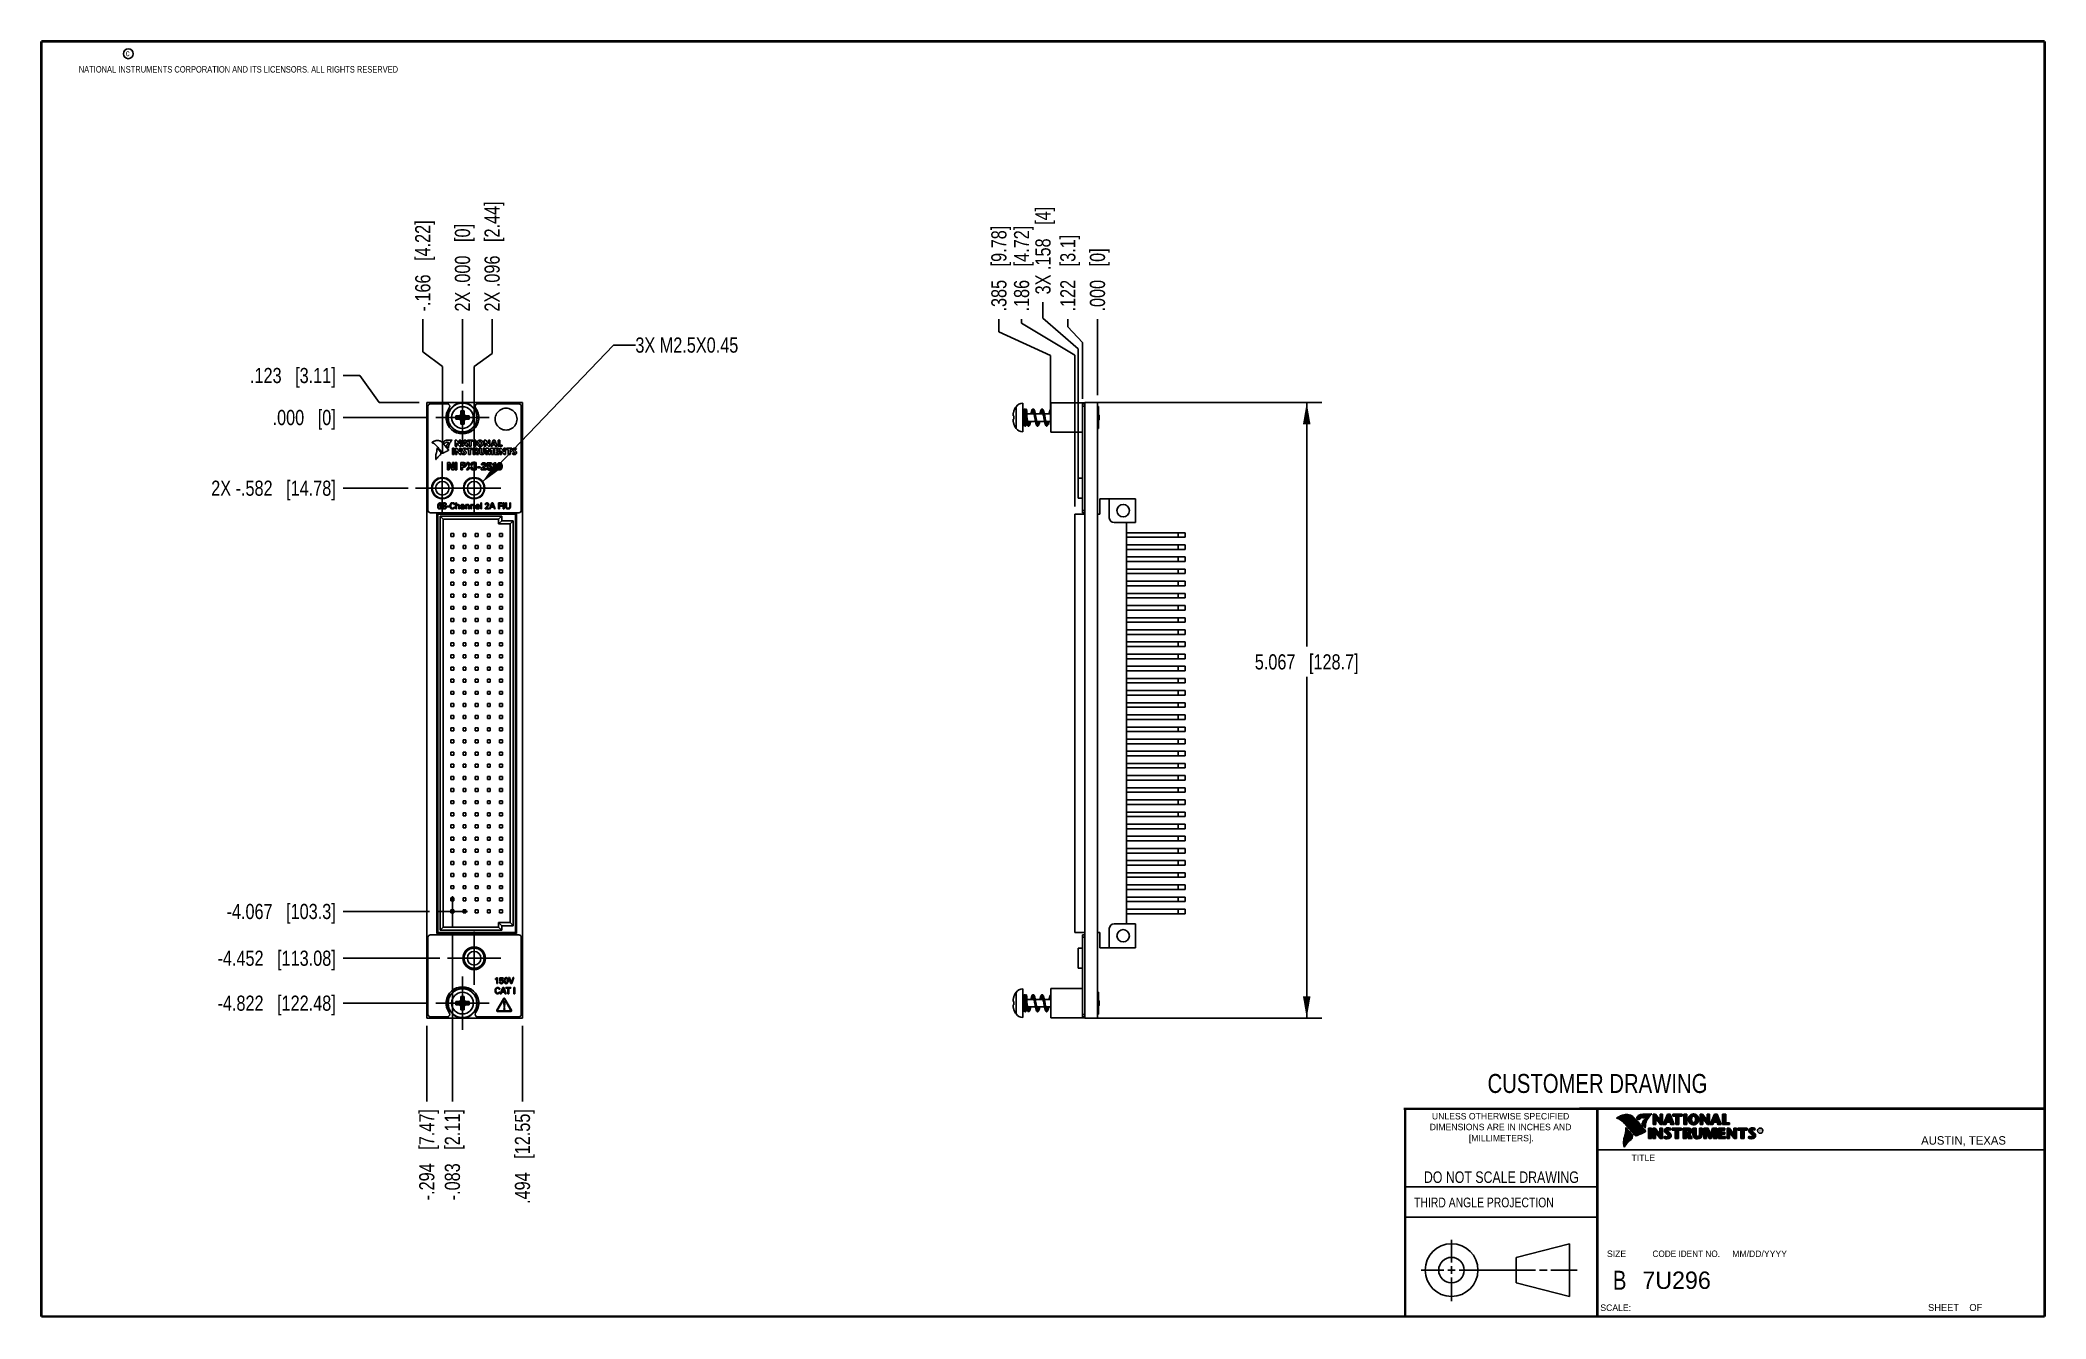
# Model space of a CAD drawing. Header units: inches. Extents: x 0.2 to 16.8, y 0.2 to 10.8.
import ezdxf

# ---------------------------------------------------------------- set-up
doc = ezdxf.new("R2010")
doc.units = ezdxf.units.IN
doc.header["$LTSCALE"] = 0.935
doc.header["$MEASUREMENT"] = 0
doc.linetypes.add('CENTER', pattern=[0.6, 0.375, -0.075, 0.075, -0.075])
doc.layers.get('0').update_dxf_attribs({"linetype": 'CONTINUOUS'})
for name, color, linetype in [('02___PRT_ALL_AXES', 7, 'CONTINUOUS'), ('DEFAULT_1', 7, 'CENTER'), ('DETAIL', 7, 'CONTINUOUS'), ('DIMENSIONS', 7, 'CONTINUOUS')]:
    doc.layers.add(name, color=color, linetype=linetype)
doc.styles.get("Standard").update_dxf_attribs({"font": 'txt', "width": 0.8})
doc.styles.add('TEXTSTYLE_2', font='txt')
doc.styles.add('TEXTSTYLE_3', font='txt', dxfattribs={"width": 0.95})
doc.dimstyles.new('DIMSTYLE_1', dxfattribs={"dimtxt": 0.125, "dimasz": 0.18, "dimexe": 0.18, "dimexo": 0.0625, "dimgap": 0.09, "dimtad": 0, "dimtih": 1, "dimtoh": 1, "dimdec": 3, "dimzin": 4, "dimdsep": 46, "dimtxsty": 'STANDARD', "dimblk": '_FILLED', "dimblk1": '_FILLED', "dimblk2": '_FILLED', "dimcen": 0.09, "dimadec": 0, "dimazin": 0, "dimtp": 0.001, "dimtm": 0.001, "dimtfac": 1, "dimtdec": 3, "dimtofl": 0, "dimtmove": 0, "dimatfit": 3, "dimldrblk": '_FILLED', "dimfxl": 1, "dimtolj": 1, "dimtzin": 4, "dimarcsym": 0})
doc.dimstyles.new('DIMSTYLE_2', dxfattribs={"dimtxt": 0.125, "dimasz": 0.18, "dimexe": 0.18, "dimexo": 0.0625, "dimgap": 0.09, "dimtad": 0, "dimtih": 1, "dimtoh": 1, "dimdec": 3, "dimzin": 4, "dimdsep": 46, "dimtxsty": 'STANDARD', "dimblk": '_FILLED', "dimblk1": '_FILLED', "dimblk2": '_FILLED', "dimcen": 0.09, "dimadec": 0, "dimazin": 0, "dimtp": 0.001, "dimtm": 0.001, "dimtfac": 1, "dimtdec": 3, "dimtofl": 0, "dimtmove": 0, "dimatfit": 3, "dimldrblk": '_FILLED', "dimfxl": 1, "dimtolj": 1, "dimtzin": 4, "dimarcsym": 0})
doc.dimstyles.get("Standard").update_dxf_attribs({"dimtxt": 0.125, "dimasz": 0.18, "dimexe": 0.18, "dimexo": 0.0625, "dimgap": 0.09, "dimtad": 0, "dimtih": 1, "dimtoh": 1, "dimdec": 3, "dimzin": 4, "dimdsep": 46, "dimtxsty": 'STANDARD', "dimblk": '_FILLED', "dimblk1": '_FILLED', "dimblk2": '_FILLED', "dimcen": 0.09, "dimadec": 0, "dimazin": 0, "dimtol": 1, "dimtp": 0.01, "dimtm": 0.01, "dimtfac": 1, "dimtdec": 3, "dimtofl": 0, "dimtmove": 0, "dimatfit": 3, "dimldrblk": '_FILLED', "dimfxl": 1, "dimtolj": 1, "dimtzin": 4, "dimarcsym": 0})

msp = doc.modelspace()

# ---------------------------------------------------------------- texts
at = {"color": 2, "linetype": 'CONTINUOUS', "attachment_point": 1, "line_spacing_factor": 0.9}
for s, insert, char_height, width in [('c', (0.946, 10.6893), 0.053, 0.0424), ('NATIONAL INSTRUMENTS CORPORATION AND ITS LICENSORS. ALL RIGHTS RESERVED', (0.5583, 10.5546), 0.053, 3.0104), ('THIRD ANGLE PROJECTION', (11.5564, 1.2384), 0.08, 1.408)]:
    msp.add_mtext(s, dxfattribs=dict(at, insert=insert, char_height=char_height, width=width))
at = {"color": 7, "linetype": 'CONTINUOUS', "attachment_point": 2, "line_spacing_factor": 0.9}
for s, insert, char_height, width in [('CUSTOMER DRAWING', (13.0668, 2.2564), 0.15625, 2), ('DO NOT SCALE DRAWING', (12.2754, 1.4542), 0.095, 1.52), ('B', (13.2497, 0.6361), 0.1562, 0.125)]:
    msp.add_mtext(s, dxfattribs=dict(at, insert=insert, char_height=char_height, width=width))
at = {"color": 2, "linetype": 'CONTINUOUS', "line_spacing_factor": 0.9}
for s, insert, char_height, width, attachment_point, style in [('DIMENSIONS ARE IN INCHES AND', (12.2688, 1.8465), 0.053254, 1.491112, 2, 'TEXTSTYLE_2'), ('UNLESS OTHERWISE SPECIFIED', (12.2688, 1.9352), 0.053254, 1.384604, 2, 'TEXTSTYLE_2'), ('[MILLIMETERS].', (12.2746, 1.7548), 0.053254, 0.745556, 2, 'TEXTSTYLE_2'), ('R', (14.3971, 1.8), 0.0217, 0.021738, 1, 'TEXTSTYLE_2'), ('AUSTIN, TEXAS', (15.7327, 1.7441), 0.069617, 0.905021, 1, 'TEXTSTYLE_2'), ('TITLE', (13.3474, 1.593), 0.05325, 0.26627, 1, 'TEXTSTYLE_2'), ('SIZE', (13.1451, 0.8027), 0.05325, 0.213016, 1, 'TEXTSTYLE_2'), ('CODE IDENT NO.', (13.7978, 0.8027), 0.053254, 0.708278, 2, 'TEXTSTYLE_3'), ('MM/DD/YYYY', (14.1765, 0.8027), 0.05325, 0.53254, 1, 'TEXTSTYLE_2'), ('SCALE:', (13.0904, 0.3585), 0.05325, 0.319524, 1, 'TEXTSTYLE_2'), ('SHEET    OF', (15.7892, 0.3625), 0.057262, 0.629882, 1, 'TEXTSTYLE_2')]:
    msp.add_mtext(s, dxfattribs=dict(at, insert=insert, char_height=char_height, width=width, attachment_point=attachment_point, style=style))
at = {"color": 7, "linetype": 'CONTINUOUS', "insert": (13.4363, 0.6298), "char_height": 0.14316, "width": 0.715775, "attachment_point": 1, "line_spacing_factor": 0.9, "style": 'TEXTSTYLE_2'}
msp.add_mtext('7U296', dxfattribs=at)
at = {"layer": 'DETAIL', "color": 2, "linetype": 'CONTINUOUS', "insert": (5.1427, 8.3204), "char_height": 0.125, "width": 1.2, "attachment_point": 1, "line_spacing_factor": 0.9}
msp.add_mtext('3X M2.5X0.45', dxfattribs=at)

# ---------------------------------------------------------------- blocks, each defined once
blk = doc.blocks.new('_FILLED')
at = {"color": 0, "linetype": 'BYBLOCK'}
blk.add_solid([(0, 0), (-1, 0.174), (-1, -0.174)], dxfattribs=at)
blk = doc.blocks.new('*D0')
at = {"layer": 'DIMENSIONS', "color": 2, "linetype": 'CONTINUOUS'}
for p, q in [((8.906, 7.784), (10.797, 7.784)), ((10.672, 7.784), (10.672, 5.775)), ((10.672, 2.717), (10.672, 5.525)), ((8.906, 2.717), (10.797, 2.717))]:
    blk.add_line(p, q, dxfattribs=at)
at = {"layer": 'DIMENSIONS', "color": 2, "linetype": 'CONTINUOUS', "xscale": 0.18, "yscale": 0.18, "zscale": 0.18}
for p, rotation in [((10.672, 7.784), 90), ((10.672, 2.717), 270)]:
    blk.add_blockref('_FILLED', p, dxfattribs=dict(at, rotation=rotation))
at = {"layer": 'DIMENSIONS', "color": 2, "linetype": 'CONTINUOUS', "insert": (10.672, 5.712), "char_height": 0.125, "width": 1.325, "attachment_point": 2, "line_spacing_factor": 0.9}
blk.add_mtext('5.067{\\Ftxt.shx;\\W1.000000;\\H0.125000; }[128.7]', dxfattribs=at)
blk = doc.blocks.new('*D1')
at = {"layer": 'DIMENSIONS', "color": 2, "linetype": 'CONTINUOUS'}
for p, q in [((8.705, 8.407), (8.705, 8.471)), ((8.826, 8.278), (8.705, 8.407)), ((8.826, 7.816), (8.826, 8.278))]:
    blk.add_line(p, q, dxfattribs=at)
at = {"layer": 'DIMENSIONS', "color": 2, "linetype": 'CONTINUOUS', "insert": (8.642, 8.534), "char_height": 0.125, "width": 1.025, "attachment_point": 1, "rotation": 90, "line_spacing_factor": 0.9}
blk.add_mtext('.122{\\Ftxt.shx;\\W1.000000;\\H0.125000; }[3.1]', dxfattribs=at)
blk = doc.blocks.new('*D2')
at = {"layer": 'DIMENSIONS', "color": 2, "linetype": 'CONTINUOUS'}
for p, q in [((8.137, 8.368), (8.137, 8.471)), ((8.563, 8.171), (8.137, 8.368)), ((8.563, 7.602), (8.563, 8.171))]:
    blk.add_line(p, q, dxfattribs=at)
at = {"layer": 'DIMENSIONS', "color": 2, "linetype": 'CONTINUOUS', "insert": (8.074, 8.534), "char_height": 0.125, "width": 1.125, "attachment_point": 1, "rotation": 90, "line_spacing_factor": 0.9}
blk.add_mtext('.385{\\Ftxt.shx;\\W1.000000;\\H0.125000; }[9.78]', dxfattribs=at)
blk = doc.blocks.new('*D3')
at = {"layer": 'DIMENSIONS', "color": 2, "linetype": 'CONTINUOUS'}
blk.add_line((8.948, 7.846), (8.948, 8.471), dxfattribs=at)
at = {"layer": 'DIMENSIONS', "color": 2, "linetype": 'CONTINUOUS', "insert": (8.886, 8.534), "char_height": 0.125, "width": 0.825, "attachment_point": 1, "rotation": 90, "line_spacing_factor": 0.9}
blk.add_mtext('.000{\\Ftxt.shx;\\W1.000000;\\H0.125000; }[0]', dxfattribs=at)
blk = doc.blocks.new('*D4')
at = {"layer": 'DIMENSIONS', "color": 2, "linetype": 'CONTINUOUS'}
for p, q in [((2.874, 8.008), (2.737, 8.008)), ((3.033, 7.784), (2.874, 8.008)), ((3.362, 7.784), (3.033, 7.784))]:
    blk.add_line(p, q, dxfattribs=at)
at = {"layer": 'DIMENSIONS', "color": 2, "linetype": 'CONTINUOUS', "insert": (2.675, 8.07), "char_height": 0.125, "width": 1.125, "attachment_point": 3, "line_spacing_factor": 0.9}
blk.add_mtext('.123{\\Ftxt.shx;\\W1.000000;\\H0.125000; }[3.11]', dxfattribs=at)
blk = doc.blocks.new('*D5')
at = {"layer": 'DIMENSIONS', "color": 2, "linetype": 'CONTINUOUS'}
blk.add_line((3.27, 7.079), (2.737, 7.079), dxfattribs=at)
at = {"layer": 'DIMENSIONS', "color": 2, "linetype": 'CONTINUOUS', "insert": (2.675, 7.142), "char_height": 0.125, "width": 1.625, "attachment_point": 3, "line_spacing_factor": 0.9}
blk.add_mtext('2X -.582{\\Ftxt.shx;\\W1.000000;\\H0.125000; }[14.78]', dxfattribs=at)
blk = doc.blocks.new('*D6')
at = {"layer": 'DIMENSIONS', "color": 2, "linetype": 'CONTINUOUS'}
blk.add_line((3.532, 3.209), (2.737, 3.209), dxfattribs=at)
at = {"layer": 'DIMENSIONS', "color": 2, "linetype": 'CONTINUOUS', "insert": (2.675, 3.272), "char_height": 0.125, "width": 1.525, "attachment_point": 3, "line_spacing_factor": 0.9}
blk.add_mtext('-4.452{\\Ftxt.shx;\\W1.000000;\\H0.125000; }[113.08]', dxfattribs=at)
blk = doc.blocks.new('*D7')
at = {"layer": 'DIMENSIONS', "color": 2, "linetype": 'CONTINUOUS'}
blk.add_line((3.438, 2.839), (2.737, 2.839), dxfattribs=at)
at = {"layer": 'DIMENSIONS', "color": 2, "linetype": 'CONTINUOUS', "insert": (2.675, 2.902), "char_height": 0.125, "width": 1.525, "attachment_point": 3, "line_spacing_factor": 0.9}
blk.add_mtext('-4.822{\\Ftxt.shx;\\W1.000000;\\H0.125000; }[122.48]', dxfattribs=at)
blk = doc.blocks.new('*D8')
at = {"layer": 'DIMENSIONS', "color": 2, "linetype": 'CONTINUOUS'}
blk.add_line((3.438, 7.661), (2.737, 7.661), dxfattribs=at)
at = {"layer": 'DIMENSIONS', "color": 2, "linetype": 'CONTINUOUS', "insert": (2.675, 7.724), "char_height": 0.125, "width": 0.825, "attachment_point": 3, "line_spacing_factor": 0.9}
blk.add_mtext('.000{\\Ftxt.shx;\\W1.000000;\\H0.125000; }[0]', dxfattribs=at)
blk = doc.blocks.new('*D9')
at = {"layer": 'DIMENSIONS', "color": 2, "linetype": 'CONTINUOUS'}
blk.add_line((3.719, 7.942), (3.719, 8.471), dxfattribs=at)
at = {"layer": 'DIMENSIONS', "color": 2, "linetype": 'CONTINUOUS', "insert": (3.656, 8.534), "char_height": 0.125, "width": 1.125, "attachment_point": 1, "rotation": 90, "line_spacing_factor": 0.9}
blk.add_mtext('2X .000{\\Ftxt.shx;\\W1.000000;\\H0.125000; }[0]', dxfattribs=at)
blk = doc.blocks.new('*D10')
at = {"layer": 'DIMENSIONS', "color": 2, "linetype": 'CONTINUOUS'}
for p, q in [((3.962, 8.188), (3.962, 8.471)), ((3.815, 8.082), (3.962, 8.188)), ((3.815, 7.362), (3.815, 8.082))]:
    blk.add_line(p, q, dxfattribs=at)
at = {"layer": 'DIMENSIONS', "color": 2, "linetype": 'CONTINUOUS', "insert": (3.9, 8.534), "char_height": 0.125, "width": 1.425, "attachment_point": 1, "rotation": 90, "line_spacing_factor": 0.9}
blk.add_mtext('2X .096{\\Ftxt.shx;\\W1.000000;\\H0.125000; }[2.44]', dxfattribs=at)
blk = doc.blocks.new('*D11')
at = {"layer": 'DIMENSIONS', "color": 2, "linetype": 'CONTINUOUS'}
for p, q in [((3.391, 8.202), (3.391, 8.471)), ((3.553, 8.081), (3.391, 8.202)), ((3.553, 7.362), (3.553, 8.081))]:
    blk.add_line(p, q, dxfattribs=at)
at = {"layer": 'DIMENSIONS', "color": 2, "linetype": 'CONTINUOUS', "insert": (3.329, 8.534), "char_height": 0.125, "width": 1.225, "attachment_point": 1, "rotation": 90, "line_spacing_factor": 0.9}
blk.add_mtext('-.166{\\Ftxt.shx;\\W1.000000;\\H0.125000; }[4.22]', dxfattribs=at)
blk = doc.blocks.new('*D12')
at = {"layer": 'DIMENSIONS', "color": 2, "linetype": 'CONTINUOUS'}
blk.add_line((4.213, 2.654), (4.213, 2.029), dxfattribs=at)
at = {"layer": 'DIMENSIONS', "color": 2, "linetype": 'CONTINUOUS', "insert": (4.15, 1.967), "char_height": 0.125, "width": 1.225, "attachment_point": 3, "rotation": 90, "line_spacing_factor": 0.9}
blk.add_mtext('.494{\\Ftxt.shx;\\W1.000000;\\H0.125000; }[12.55]', dxfattribs=at)
blk = doc.blocks.new('*D13')
at = {"layer": 'DIMENSIONS', "color": 2, "linetype": 'CONTINUOUS'}
blk.add_line((3.425, 2.654), (3.425, 2.029), dxfattribs=at)
at = {"layer": 'DIMENSIONS', "color": 2, "linetype": 'CONTINUOUS', "insert": (3.362, 1.967), "char_height": 0.125, "width": 1.225, "attachment_point": 3, "rotation": 90, "line_spacing_factor": 0.9}
blk.add_mtext('-.294{\\Ftxt.shx;\\W1.000000;\\H0.125000; }[7.47]', dxfattribs=at)
blk = doc.blocks.new('*D14')
at = {"layer": 'DIMENSIONS', "color": 2, "linetype": 'CONTINUOUS'}
for p, q in [((8.5, 8.478), (8.5, 8.612)), ((8.791, 8.228), (8.5, 8.478)), ((8.791, 7.142), (8.791, 8.228))]:
    blk.add_line(p, q, dxfattribs=at)
at = {"layer": 'DIMENSIONS', "color": 2, "linetype": 'CONTINUOUS', "insert": (8.437, 8.675), "char_height": 0.125, "width": 1.125, "attachment_point": 1, "rotation": 90, "line_spacing_factor": 0.9}
blk.add_mtext('3X .158{\\Ftxt.shx;\\W1.000000;\\H0.125000; }[4]', dxfattribs=at)
blk = doc.blocks.new('*D15')
at = {"layer": 'DIMENSIONS', "color": 2, "linetype": 'CONTINUOUS'}
for p, q in [((8.324, 8.439), (8.324, 8.471)), ((8.763, 8.176), (8.324, 8.439)), ((8.763, 6.929), (8.763, 8.176))]:
    blk.add_line(p, q, dxfattribs=at)
at = {"layer": 'DIMENSIONS', "color": 2, "linetype": 'CONTINUOUS', "insert": (8.261, 8.534), "char_height": 0.125, "width": 1.125, "attachment_point": 1, "rotation": 90, "line_spacing_factor": 0.9}
blk.add_mtext('.186{\\Ftxt.shx;\\W1.000000;\\H0.125000; }[4.72]', dxfattribs=at)
blk = doc.blocks.new('*D16')
at = {"layer": 'DIMENSIONS', "color": 2, "linetype": 'CONTINUOUS'}
blk.add_line((3.448, 3.594), (2.737, 3.594), dxfattribs=at)
at = {"layer": 'DIMENSIONS', "color": 2, "linetype": 'CONTINUOUS', "insert": (2.675, 3.657), "char_height": 0.125, "width": 1.425, "attachment_point": 3, "line_spacing_factor": 0.9}
blk.add_mtext('-4.067{\\Ftxt.shx;\\W1.000000;\\H0.125000; }[103.3]', dxfattribs=at)
blk = doc.blocks.new('*D17')
at = {"layer": 'DIMENSIONS', "color": 2, "linetype": 'CONTINUOUS'}
blk.add_line((3.636, 3.407), (3.636, 2.029), dxfattribs=at)
at = {"layer": 'DIMENSIONS', "color": 2, "linetype": 'CONTINUOUS', "insert": (3.573, 1.967), "char_height": 0.125, "width": 1.225, "attachment_point": 3, "rotation": 90, "line_spacing_factor": 0.9}
blk.add_mtext('-.083{\\Ftxt.shx;\\W1.000000;\\H0.125000; }[2.11]', dxfattribs=at)

# ---------------------------------------------------------------- dimensions: what is measured, and where the dimension line sits
at = {"layer": 'DIMENSIONS', "color": 2, "linetype": 'CONTINUOUS'}
for feature_location, offset, dtype, origin, text, picture, middle in [((3.8147, 7.3618), (0.1476, 1.1096), 0, (3.7187, 7.8799), '2X <>', '*D10', (3.9623, 9.2464)), ((3.5527, 7.3618), (-0.1614, 1.1096), 0, (3.7187, 7.8799), '-<>', '*D11', (3.3913, 9.1464)), ((8.7908, 7.1418), (-0.2911, 1.4702), 0, (8.9483, 7.7839), '3X <>', '*D14', (8.4997, 9.237)), ((3.7187215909, 7.9423814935), (0, 0.5290109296), 1, (3.7187215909, 7.8798814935), '2X <>', '*D9', (3.7187215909, 9.0963924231)), ((3.2702, 7.0793), (-0.533, 0), 0, (3.5002, 7.6614), '2X -<>', '*D5', (1.6122, 7.0793)), ((3.5322, 3.2094), (-0.795, 0), 0, (3.5002, 7.6614), '-<>', '*D6', (1.6622, 3.2094)), ((3.4377, 2.8394), (-0.7005, 0), 0, (3.5002, 7.6614), '-<>', '*D7', (1.6622, 2.8394)), ((3.4481, 3.5944), (-0.7109, 0), 0, (3.5106, 7.6614), '-<>', '*D16', (1.7122, 3.5944)), ((3.4247, 2.6544), (0, -0.625), 1, (3.7187, 7.6614), '-<>', '*D13', (3.5367, 1.1809)), ((3.6356, 3.4069), (0, -1.3775), 1, (3.7187, 3.4694), '-<>', '*D17', (3.7476, 1.1809))]:
    dim = msp.add_ordinate_dim(feature_location=feature_location, offset=offset, dtype=dtype, origin=origin, text=text, dimstyle='DIMSTYLE_2', dxfattribs=at)
    dim.commit()
    dim.dimension.update_dxf_attribs({"geometry": picture, "text_midpoint": middle})
for feature_location, offset, dtype, origin, picture, middle in [((8.5633, 7.6019), (-0.4265, 0.8695), 0, (8.9483, 7.7839), '*D2', (8.1369, 9.0964)), ((8.7627, 6.9293), (-0.4388, 1.5421), 0, (8.9483, 7.7839), '*D15', (8.3239, 9.0964)), ((8.826336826, 7.816381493), (-0.121779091, 0.65501093), 0, (8.948336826, 7.783881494), '*D1', (8.704557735, 9.046392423)), ((8.9483368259, 7.8463814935), (0, 0.6250109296), 1, (8.9483368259, 7.7838814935), '*D3', (8.9483368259, 8.9463924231)), ((3.3622215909, 7.7838814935), (-0.625, 0.2236488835), 0, (3.5002215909, 7.6613814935), '*D4', (1.8622215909, 8.007530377)), ((3.4377215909, 7.6613814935), (-0.7005, 0), 0, (3.5002215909, 7.6613814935), '*D8', (2.0122215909, 7.6613814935)), ((4.2127, 2.6544), (0, -0.625), 1, (3.7187, 7.6614), '*D12', (4.3471, 1.1309))]:
    dim = msp.add_ordinate_dim(feature_location=feature_location, offset=offset, dtype=dtype, origin=origin, dimstyle='DIMSTYLE_2', dxfattribs=at)
    dim.commit()
    dim.dimension.update_dxf_attribs({"geometry": picture, "text_midpoint": middle})
dim = msp.add_linear_dim(base=(10.6719, 2.7169), p1=(8.9058, 7.7839), p2=(8.9058, 2.7169), angle=270, dimstyle='DIMSTYLE_1', dxfattribs=at)
dim.commit()
dim.dimension.update_dxf_attribs({"geometry": '*D0', "text_midpoint": (10.5219, 5.6497), "dimtype": 160})

# ---------------------------------------------------------------- linework, layer by layer
at = {"color": 7, "linetype": 'CONTINUOUS'}
for p, q in [((3.4247, 2.7169), (3.4247, 7.7839)), ((3.4247, 7.7839), (4.2127, 7.7839)), ((3.4547, 7.7739), (3.5943, 7.7739)), ((3.8431, 7.7739), (4.1827, 7.7739)), ((4.2127, 7.7839), (4.2127, 2.7169)), ((8.3333, 7.5433), (8.3333, 7.7795)), ((8.5633, 7.5394), (8.5633, 7.7834)), ((8.5633, 7.7834), (8.8433, 7.7834)), ((8.8263, 6.8768), (8.8263, 7.7739)), ((8.8433, 7.7739), (8.8263, 7.7739)), ((8.8433, 7.7839), (8.8433, 2.7169)), ((8.8433, 7.7839), (8.9483, 7.7839)), ((8.9483, 7.7839), (8.9483, 2.7169)), ((3.4347, 6.8968), (3.4347, 7.7539)), ((3.6643, 7.6752), (3.6858, 7.6683)), ((3.6643, 7.6476), (3.6858, 7.6545)), ((3.6858, 7.6545), (3.7517, 7.6683)), ((3.6885, 7.6683), (3.6858, 7.6683)), ((3.6858, 7.6683), (3.7517, 7.6545)), ((3.6858, 7.6545), (3.6885, 7.6545)), ((3.7033, 7.6768), (3.6885, 7.6683)), ((3.6885, 7.6683), (3.6924, 7.6761)), ((3.6885, 7.6545), (3.7489, 7.6683)), ((3.6885, 7.6683), (3.7489, 7.6545)), ((3.6924, 7.6467), (3.6885, 7.6545)), ((3.6885, 7.6545), (3.7033, 7.646)), ((3.6997, 7.6424), (3.7377, 7.6804)), ((3.7377, 7.6424), (3.6997, 7.6804)), ((3.7118, 7.6916), (3.7033, 7.6768)), ((3.7033, 7.646), (3.7118, 7.6312)), ((3.704, 7.6877), (3.7118, 7.6916)), ((3.7118, 7.6312), (3.704, 7.635)), ((3.7049, 7.7158), (3.7118, 7.6943)), ((3.7049, 7.607), (3.7118, 7.6284)), ((3.7118, 7.6284), (3.7256, 7.6943)), ((3.7118, 7.6943), (3.7118, 7.6916)), ((3.7256, 7.6284), (3.7118, 7.6943)), ((3.7118, 7.6312), (3.7256, 7.6916)), ((3.7256, 7.6312), (3.7118, 7.6916)), ((3.7118, 7.6312), (3.7118, 7.6284)), ((3.7325, 7.7158), (3.7256, 7.6943)), ((3.7256, 7.6916), (3.7256, 7.6943)), ((3.7341, 7.6768), (3.7256, 7.6916)), ((3.7256, 7.6916), (3.7334, 7.6877)), ((3.7256, 7.6312), (3.7341, 7.646)), ((3.7334, 7.635), (3.7256, 7.6312)), ((3.7256, 7.6284), (3.7256, 7.6312)), ((3.7325, 7.607), (3.7256, 7.6284)), ((3.7489, 7.6683), (3.7341, 7.6768)), ((3.7341, 7.646), (3.7489, 7.6545)), ((3.7451, 7.6761), (3.7489, 7.6683)), ((3.7451, 7.6467), (3.7489, 7.6545)), ((3.7517, 7.6683), (3.7489, 7.6683)), ((3.7489, 7.6545), (3.7517, 7.6545)), ((3.7731, 7.6752), (3.7517, 7.6683)), ((3.7731, 7.6476), (3.7517, 7.6545)), ((4.2027, 7.7539), (4.2027, 6.8968)), ((8.2536, 7.6761), (8.261, 7.6752)), ((8.261, 7.6476), (8.2536, 7.6467)), ((8.261, 7.7175), (8.261, 7.7158)), ((8.261, 7.6752), (8.261, 7.6476)), ((8.261, 7.607), (8.261, 7.6053)), ((8.2783, 7.5722), (8.2783, 7.7505)), ((8.3373, 7.6299), (8.3373, 7.6929)), ((8.3373, 7.6929), (8.3447, 7.6929)), ((8.3373, 7.6299), (8.3466, 7.6299)), ((8.3379, 7.6096), (8.3378, 7.6067)), ((8.3381, 7.6147), (8.3379, 7.6096)), ((8.3384, 7.6206), (8.3381, 7.6147)), ((8.3387, 7.6299), (8.3384, 7.6206)), ((8.341, 7.7027), (8.3406, 7.6929)), ((8.3412, 7.7089), (8.341, 7.7027)), ((8.3414, 7.7124), (8.3412, 7.7089)), ((8.3416, 7.7155), (8.3414, 7.7124)), ((8.3417, 7.601), (8.3417, 7.601)), ((8.3436, 7.7181), (8.3437, 7.7157)), ((8.344, 7.7111), (8.3442, 7.7055)), ((8.3442, 7.7055), (8.3445, 7.6988)), ((8.3445, 7.6988), (8.3448, 7.6883)), ((8.3448, 7.6883), (8.3453, 7.6728)), ((8.3467, 7.6262), (8.3471, 7.6162)), ((8.3471, 7.6162), (8.3474, 7.6102)), ((8.3474, 7.6102), (8.3475, 7.6068)), ((8.3475, 7.6068), (8.3478, 7.6028)), ((8.3511, 7.6436), (8.3502, 7.6785)), ((8.3538, 7.7148), (8.3536, 7.7181)), ((8.3544, 7.7002), (8.3541, 7.7085)), ((8.3547, 7.6929), (8.3567, 7.6929)), ((8.3556, 7.7187), (8.3557, 7.7165)), ((8.3557, 7.7165), (8.3558, 7.7138)), ((8.3558, 7.7138), (8.356, 7.7108)), ((8.356, 7.7108), (8.3561, 7.7072)), ((8.3561, 7.7072), (8.3564, 7.7011)), ((8.3567, 7.628), (8.3563, 7.6387)), ((8.3564, 7.7011), (8.3567, 7.6913)), ((8.3566, 7.6299), (8.3636, 7.6299)), ((8.3567, 7.6913), (8.3572, 7.6768)), ((8.357, 7.6188), (8.3567, 7.628)), ((8.3573, 7.6129), (8.357, 7.6188)), ((8.3574, 7.6095), (8.3573, 7.6129)), ((8.3576, 7.6066), (8.3574, 7.6095)), ((8.3577, 7.604), (8.3576, 7.6066)), ((8.3577, 7.661), (8.3595, 7.6508)), ((8.3577, 7.661), (8.3677, 7.661)), ((8.3597, 7.6053), (8.3599, 7.6085)), ((8.3599, 7.6085), (8.36, 7.6123)), ((8.36, 7.6123), (8.3603, 7.6197)), ((8.3603, 7.6197), (8.3607, 7.6299)), ((8.3627, 7.661), (8.3622, 7.6785)), ((8.3627, 7.661), (8.3681, 7.6298)), ((8.3658, 7.7157), (8.3656, 7.7184)), ((8.3659, 7.7125), (8.3658, 7.7157)), ((8.3661, 7.7088), (8.3659, 7.7125)), ((8.3664, 7.7022), (8.3661, 7.7088)), ((8.3677, 7.661), (8.3664, 7.7022)), ((8.3667, 7.6929), (8.4259, 7.6929)), ((8.3736, 7.6299), (8.4379, 7.6299)), ((8.4171, 7.7214), (8.4176, 7.7209)), ((8.4184, 7.731), (8.4185, 7.731)), ((8.4314, 7.6929), (8.4425, 7.6298)), ((8.4342, 7.6494), (8.4361, 7.6391)), ((8.436, 7.6929), (8.5003, 7.6929)), ((8.448, 7.6299), (8.5123, 7.6299)), ((8.4569, 7.6006), (8.4565, 7.6012)), ((8.4912, 7.7205), (8.4918, 7.7208)), ((8.4915, 7.7214), (8.4922, 7.7204)), ((8.4928, 7.731), (8.4928, 7.731)), ((8.5058, 7.693), (8.5169, 7.6298)), ((8.5103, 7.6929), (8.5633, 7.6929)), ((8.5223, 7.6299), (8.5633, 7.6299)), ((8.5313, 7.6006), (8.5309, 7.6012)), ((8.8433, 7.7539), (8.8263, 7.7539)), ((8.9483, 7.7514), (8.9573, 7.7514)), ((8.9573, 7.5714), (8.9573, 7.7514)), ((8.9633, 7.6811), (8.9573, 7.687)), ((8.9633, 7.6417), (8.9573, 7.6358)), ((8.9633, 7.6417), (8.9633, 7.6811)), ((8.3416, 7.591), (8.3417, 7.591)), ((8.3416, 7.591), (8.3417, 7.591)), ((8.3812, 7.591), (8.3813, 7.591)), ((8.4551, 7.5911), (8.4556, 7.591)), ((8.4556, 7.591), (8.4556, 7.591)), ((8.53, 7.591), (8.53, 7.591)), ((8.5633, 7.5394), (8.8263, 7.5394)), ((8.9483, 7.5714), (8.9573, 7.5714)), ((8.7908, 6.9968), (8.7908, 7.1618)), ((8.8263, 7.1618), (8.7908, 7.1618)), ((8.8263, 6.9968), (8.7908, 6.9968)), ((8.9674, 6.8668), (8.9674, 6.9928)), ((8.9674, 6.9928), (9.2627, 6.9928)), ((9.0462, 6.8353), (9.0462, 6.9928)), ((9.2627, 6.7959), (9.2627, 6.9928)), ((4.1827, 6.8768), (3.4547, 6.8768)), ((3.5067, 6.8768), (3.5067, 3.4119)), ((3.5167, 3.4119), (3.5167, 6.8768)), ((3.5167, 6.8668), (4.1545, 6.8668)), ((3.5344, 6.8491), (3.5344, 3.4396)), ((3.5344, 6.8491), (3.56, 6.8235)), ((4.0423, 6.8491), (3.5344, 6.8491)), ((3.56, 6.8235), (3.56, 3.4652)), ((4.0167, 6.8235), (3.56, 6.8235)), ((4.0423, 6.8491), (4.0167, 6.8235)), ((4.0167, 6.7861), (4.0167, 6.8235)), ((4.0423, 6.8117), (4.0167, 6.7861)), ((4.1112, 6.7861), (4.0167, 6.7861)), ((4.0423, 6.8117), (4.0423, 6.8491)), ((4.1368, 6.8117), (4.0423, 6.8117)), ((4.1368, 6.8117), (4.1112, 6.7861)), ((4.1112, 3.5026), (4.1112, 6.7861)), ((4.1368, 3.477), (4.1368, 6.8117)), ((4.1545, 3.4119), (4.1545, 6.8768)), ((4.1645, 3.4119), (4.1645, 6.8768)), ((8.7627, 3.4219), (8.7627, 6.8668)), ((8.8433, 6.8668), (8.7627, 6.8668)), ((8.8433, 6.8968), (8.8263, 6.8968)), ((8.8433, 6.8768), (8.8263, 6.8768)), ((8.9674, 6.8668), (8.9483, 6.8668)), ((9.0855, 6.7959), (9.2627, 6.7959)), ((9.1879, 3.4928), (9.1879, 6.7959)), ((3.5067, 6.7066), (3.5167, 6.7066)), ((3.5067, 6.6822), (3.5167, 6.6822)), ((3.6241, 6.6822), (3.6241, 6.7066)), ((3.6241, 6.7066), (3.6471, 6.7066)), ((3.6241, 6.6822), (3.6471, 6.6822)), ((3.6471, 6.6822), (3.6471, 6.7066)), ((3.7241, 6.6822), (3.7241, 6.7066)), ((3.7241, 6.7066), (3.7471, 6.7066)), ((3.7241, 6.6822), (3.7471, 6.6822)), ((3.7471, 6.6822), (3.7471, 6.7066)), ((3.8241, 6.6822), (3.8241, 6.7066)), ((3.8241, 6.7066), (3.8471, 6.7066)), ((3.8241, 6.6822), (3.8471, 6.6822)), ((3.8471, 6.6822), (3.8471, 6.7066)), ((3.9241, 6.6822), (3.9241, 6.7066)), ((3.9241, 6.7066), (3.9471, 6.7066)), ((3.9241, 6.6822), (3.9471, 6.6822)), ((3.9471, 6.6822), (3.9471, 6.7066)), ((4.0241, 6.6822), (4.0241, 6.7066)), ((4.0241, 6.7066), (4.0471, 6.7066)), ((4.0241, 6.6822), (4.0471, 6.6822)), ((4.0471, 6.6822), (4.0471, 6.7066)), ((9.1879, 6.7131), (9.6719, 6.7131)), ((9.1879, 6.6757), (9.6719, 6.6757)), ((9.1879, 6.6131), (9.6719, 6.6131)), ((9.6128, 6.6757), (9.6128, 6.7131)), ((9.6128, 6.5757), (9.6128, 6.6131)), ((9.6719, 6.7131), (9.6719, 6.6757)), ((9.6719, 6.6131), (9.6719, 6.5757)), ((3.5067, 6.6066), (3.5167, 6.6066)), ((3.5067, 6.5822), (3.5167, 6.5822)), ((3.5067, 6.5066), (3.5167, 6.5066)), ((3.5067, 6.4822), (3.5167, 6.4822)), ((3.6241, 6.5822), (3.6241, 6.6066)), ((3.6241, 6.6066), (3.6471, 6.6066)), ((3.6241, 6.5822), (3.6471, 6.5822)), ((3.6241, 6.4822), (3.6241, 6.5066)), ((3.6241, 6.5066), (3.6471, 6.5066)), ((3.6241, 6.4822), (3.6471, 6.4822)), ((3.6471, 6.5822), (3.6471, 6.6066)), ((3.6471, 6.4822), (3.6471, 6.5066)), ((3.7241, 6.5822), (3.7241, 6.6066)), ((3.7241, 6.6066), (3.7471, 6.6066)), ((3.7241, 6.5822), (3.7471, 6.5822)), ((3.7241, 6.4822), (3.7241, 6.5066)), ((3.7241, 6.5066), (3.7471, 6.5066)), ((3.7241, 6.4822), (3.7471, 6.4822)), ((3.7471, 6.5822), (3.7471, 6.6066)), ((3.7471, 6.4822), (3.7471, 6.5066)), ((3.8241, 6.5822), (3.8241, 6.6066)), ((3.8241, 6.6066), (3.8471, 6.6066)), ((3.8241, 6.5822), (3.8471, 6.5822)), ((3.8241, 6.4822), (3.8241, 6.5066)), ((3.8241, 6.5066), (3.8471, 6.5066)), ((3.8241, 6.4822), (3.8471, 6.4822)), ((3.8471, 6.5822), (3.8471, 6.6066)), ((3.8471, 6.4822), (3.8471, 6.5066)), ((3.9241, 6.5822), (3.9241, 6.6066)), ((3.9241, 6.6066), (3.9471, 6.6066)), ((3.9241, 6.5822), (3.9471, 6.5822)), ((3.9241, 6.4822), (3.9241, 6.5066)), ((3.9241, 6.5066), (3.9471, 6.5066)), ((3.9241, 6.4822), (3.9471, 6.4822)), ((3.9471, 6.5822), (3.9471, 6.6066)), ((3.9471, 6.4822), (3.9471, 6.5066)), ((4.0241, 6.5822), (4.0241, 6.6066)), ((4.0241, 6.6066), (4.0471, 6.6066)), ((4.0241, 6.5822), (4.0471, 6.5822)), ((4.0241, 6.4822), (4.0241, 6.5066)), ((4.0241, 6.5066), (4.0471, 6.5066)), ((4.0241, 6.4822), (4.0471, 6.4822)), ((4.0471, 6.5822), (4.0471, 6.6066)), ((4.0471, 6.4822), (4.0471, 6.5066)), ((9.1879, 6.5757), (9.6719, 6.5757)), ((9.1879, 6.5131), (9.6719, 6.5131)), ((9.1879, 6.4757), (9.6719, 6.4757)), ((9.6128, 6.4757), (9.6128, 6.5131)), ((9.6719, 6.5131), (9.6719, 6.4757)), ((3.5067, 6.4066), (3.5167, 6.4066)), ((3.5067, 6.3822), (3.5167, 6.3822)), ((3.5067, 6.3066), (3.5167, 6.3066)), ((3.5067, 6.2822), (3.5167, 6.2822)), ((3.6241, 6.3822), (3.6241, 6.4066)), ((3.6241, 6.4066), (3.6471, 6.4066)), ((3.6241, 6.3822), (3.6471, 6.3822)), ((3.6241, 6.2822), (3.6241, 6.3066)), ((3.6241, 6.3066), (3.6471, 6.3066)), ((3.6241, 6.2822), (3.6471, 6.2822)), ((3.6471, 6.3822), (3.6471, 6.4066)), ((3.6471, 6.2822), (3.6471, 6.3066)), ((3.7241, 6.3822), (3.7241, 6.4066)), ((3.7241, 6.4066), (3.7471, 6.4066)), ((3.7241, 6.3822), (3.7471, 6.3822)), ((3.7241, 6.2822), (3.7241, 6.3066)), ((3.7241, 6.3066), (3.7471, 6.3066)), ((3.7241, 6.2822), (3.7471, 6.2822)), ((3.7471, 6.3822), (3.7471, 6.4066)), ((3.7471, 6.2822), (3.7471, 6.3066)), ((3.8241, 6.3822), (3.8241, 6.4066)), ((3.8241, 6.4066), (3.8471, 6.4066)), ((3.8241, 6.3822), (3.8471, 6.3822)), ((3.8241, 6.2822), (3.8241, 6.3066)), ((3.8241, 6.3066), (3.8471, 6.3066)), ((3.8241, 6.2822), (3.8471, 6.2822)), ((3.8471, 6.3822), (3.8471, 6.4066)), ((3.8471, 6.2822), (3.8471, 6.3066)), ((3.9241, 6.3822), (3.9241, 6.4066)), ((3.9241, 6.4066), (3.9471, 6.4066)), ((3.9241, 6.3822), (3.9471, 6.3822)), ((3.9241, 6.2822), (3.9241, 6.3066)), ((3.9241, 6.3066), (3.9471, 6.3066)), ((3.9241, 6.2822), (3.9471, 6.2822)), ((3.9471, 6.3822), (3.9471, 6.4066)), ((3.9471, 6.2822), (3.9471, 6.3066)), ((4.0241, 6.3822), (4.0241, 6.4066)), ((4.0241, 6.4066), (4.0471, 6.4066)), ((4.0241, 6.3822), (4.0471, 6.3822)), ((4.0241, 6.2822), (4.0241, 6.3066)), ((4.0241, 6.3066), (4.0471, 6.3066)), ((4.0241, 6.2822), (4.0471, 6.2822)), ((4.0471, 6.3822), (4.0471, 6.4066)), ((4.0471, 6.2822), (4.0471, 6.3066)), ((9.1879, 6.4131), (9.6719, 6.4131)), ((9.1879, 6.3757), (9.6719, 6.3757)), ((9.1879, 6.3131), (9.6719, 6.3131)), ((9.6128, 6.3757), (9.6128, 6.4131)), ((9.6128, 6.2757), (9.6128, 6.3131)), ((9.6719, 6.4131), (9.6719, 6.3757)), ((9.6719, 6.3131), (9.6719, 6.2757)), ((3.5067, 6.2066), (3.5167, 6.2066)), ((3.5067, 6.1822), (3.5167, 6.1822)), ((3.6241, 6.1822), (3.6241, 6.2066)), ((3.6241, 6.2066), (3.6471, 6.2066)), ((3.6241, 6.1822), (3.6471, 6.1822)), ((3.6471, 6.1822), (3.6471, 6.2066)), ((3.7241, 6.1822), (3.7241, 6.2066)), ((3.7241, 6.2066), (3.7471, 6.2066)), ((3.7241, 6.1822), (3.7471, 6.1822)), ((3.7471, 6.1822), (3.7471, 6.2066)), ((3.8241, 6.1822), (3.8241, 6.2066)), ((3.8241, 6.2066), (3.8471, 6.2066)), ((3.8241, 6.1822), (3.8471, 6.1822)), ((3.8471, 6.1822), (3.8471, 6.2066)), ((3.9241, 6.1822), (3.9241, 6.2066)), ((3.9241, 6.2066), (3.9471, 6.2066)), ((3.9241, 6.1822), (3.9471, 6.1822)), ((3.9471, 6.1822), (3.9471, 6.2066)), ((4.0241, 6.1822), (4.0241, 6.2066)), ((4.0241, 6.2066), (4.0471, 6.2066)), ((4.0241, 6.1822), (4.0471, 6.1822)), ((4.0471, 6.1822), (4.0471, 6.2066)), ((9.1879, 6.2757), (9.6719, 6.2757)), ((9.1879, 6.2131), (9.6719, 6.2131)), ((9.1879, 6.1757), (9.6719, 6.1757)), ((9.1879, 6.1131), (9.6719, 6.1131)), ((9.6128, 6.1757), (9.6128, 6.2131)), ((9.6128, 6.0757), (9.6128, 6.1131)), ((9.6719, 6.2131), (9.6719, 6.1757)), ((9.6719, 6.1131), (9.6719, 6.0757)), ((3.5067, 6.1066), (3.5167, 6.1066)), ((3.5067, 6.0822), (3.5167, 6.0822)), ((3.5067, 6.0066), (3.5167, 6.0066)), ((3.5067, 5.9822), (3.5167, 5.9822)), ((3.6241, 6.0822), (3.6241, 6.1066)), ((3.6241, 6.1066), (3.6471, 6.1066)), ((3.6241, 6.0822), (3.6471, 6.0822)), ((3.6241, 5.9822), (3.6241, 6.0066)), ((3.6241, 6.0066), (3.6471, 6.0066)), ((3.6241, 5.9822), (3.6471, 5.9822)), ((3.6471, 6.0822), (3.6471, 6.1066)), ((3.6471, 5.9822), (3.6471, 6.0066)), ((3.7241, 6.0822), (3.7241, 6.1066)), ((3.7241, 6.1066), (3.7471, 6.1066)), ((3.7241, 6.0822), (3.7471, 6.0822)), ((3.7241, 5.9822), (3.7241, 6.0066)), ((3.7241, 6.0066), (3.7471, 6.0066)), ((3.7241, 5.9822), (3.7471, 5.9822)), ((3.7471, 6.0822), (3.7471, 6.1066)), ((3.7471, 5.9822), (3.7471, 6.0066)), ((3.8241, 6.0822), (3.8241, 6.1066)), ((3.8241, 6.1066), (3.8471, 6.1066)), ((3.8241, 6.0822), (3.8471, 6.0822)), ((3.8241, 5.9822), (3.8241, 6.0066)), ((3.8241, 6.0066), (3.8471, 6.0066)), ((3.8241, 5.9822), (3.8471, 5.9822)), ((3.8471, 6.0822), (3.8471, 6.1066)), ((3.8471, 5.9822), (3.8471, 6.0066)), ((3.9241, 6.0822), (3.9241, 6.1066)), ((3.9241, 6.1066), (3.9471, 6.1066)), ((3.9241, 6.0822), (3.9471, 6.0822)), ((3.9241, 5.9822), (3.9241, 6.0066)), ((3.9241, 6.0066), (3.9471, 6.0066)), ((3.9241, 5.9822), (3.9471, 5.9822)), ((3.9471, 6.0822), (3.9471, 6.1066)), ((3.9471, 5.9822), (3.9471, 6.0066)), ((4.0241, 6.0822), (4.0241, 6.1066)), ((4.0241, 6.1066), (4.0471, 6.1066)), ((4.0241, 6.0822), (4.0471, 6.0822)), ((4.0241, 5.9822), (4.0241, 6.0066)), ((4.0241, 6.0066), (4.0471, 6.0066)), ((4.0241, 5.9822), (4.0471, 5.9822)), ((4.0471, 6.0822), (4.0471, 6.1066)), ((4.0471, 5.9822), (4.0471, 6.0066)), ((9.1879, 6.0757), (9.6719, 6.0757)), ((9.1879, 6.0131), (9.6719, 6.0131)), ((9.1879, 5.9757), (9.6719, 5.9757)), ((9.6128, 5.9757), (9.6128, 6.0131)), ((9.6719, 6.0131), (9.6719, 5.9757)), ((3.5067, 5.9066), (3.5167, 5.9066)), ((3.5067, 5.8822), (3.5167, 5.8822)), ((3.5067, 5.8066), (3.5167, 5.8066)), ((3.5067, 5.7822), (3.5167, 5.7822)), ((3.6241, 5.8822), (3.6241, 5.9066)), ((3.6241, 5.9066), (3.6471, 5.9066)), ((3.6241, 5.8822), (3.6471, 5.8822)), ((3.6241, 5.7822), (3.6241, 5.8066)), ((3.6241, 5.8066), (3.6471, 5.8066)), ((3.6241, 5.7822), (3.6471, 5.7822)), ((3.6471, 5.8822), (3.6471, 5.9066)), ((3.6471, 5.7822), (3.6471, 5.8066)), ((3.7241, 5.8822), (3.7241, 5.9066)), ((3.7241, 5.9066), (3.7471, 5.9066)), ((3.7241, 5.8822), (3.7471, 5.8822)), ((3.7241, 5.7822), (3.7241, 5.8066)), ((3.7241, 5.8066), (3.7471, 5.8066)), ((3.7241, 5.7822), (3.7471, 5.7822)), ((3.7471, 5.8822), (3.7471, 5.9066)), ((3.7471, 5.7822), (3.7471, 5.8066)), ((3.8241, 5.8822), (3.8241, 5.9066)), ((3.8241, 5.9066), (3.8471, 5.9066)), ((3.8241, 5.8822), (3.8471, 5.8822)), ((3.8241, 5.7822), (3.8241, 5.8066)), ((3.8241, 5.8066), (3.8471, 5.8066)), ((3.8241, 5.7822), (3.8471, 5.7822)), ((3.8471, 5.8822), (3.8471, 5.9066)), ((3.8471, 5.7822), (3.8471, 5.8066)), ((3.9241, 5.8822), (3.9241, 5.9066)), ((3.9241, 5.9066), (3.9471, 5.9066)), ((3.9241, 5.8822), (3.9471, 5.8822)), ((3.9241, 5.7822), (3.9241, 5.8066)), ((3.9241, 5.8066), (3.9471, 5.8066)), ((3.9241, 5.7822), (3.9471, 5.7822)), ((3.9471, 5.8822), (3.9471, 5.9066)), ((3.9471, 5.7822), (3.9471, 5.8066)), ((4.0241, 5.8822), (4.0241, 5.9066)), ((4.0241, 5.9066), (4.0471, 5.9066)), ((4.0241, 5.8822), (4.0471, 5.8822)), ((4.0241, 5.7822), (4.0241, 5.8066)), ((4.0241, 5.8066), (4.0471, 5.8066)), ((4.0241, 5.7822), (4.0471, 5.7822)), ((4.0471, 5.8822), (4.0471, 5.9066)), ((4.0471, 5.7822), (4.0471, 5.8066)), ((9.1879, 5.9131), (9.6719, 5.9131)), ((9.1879, 5.8757), (9.6719, 5.8757)), ((9.1879, 5.8131), (9.6719, 5.8131)), ((9.6128, 5.8757), (9.6128, 5.9131)), ((9.6128, 5.7757), (9.6128, 5.8131)), ((9.6719, 5.9131), (9.6719, 5.8757)), ((9.6719, 5.8131), (9.6719, 5.7757)), ((3.5067, 5.7066), (3.5167, 5.7066)), ((3.5067, 5.6822), (3.5167, 5.6822)), ((3.6241, 5.6822), (3.6241, 5.7066)), ((3.6241, 5.7066), (3.6471, 5.7066)), ((3.6241, 5.6822), (3.6471, 5.6822)), ((3.6471, 5.6822), (3.6471, 5.7066)), ((3.7241, 5.6822), (3.7241, 5.7066)), ((3.7241, 5.7066), (3.7471, 5.7066)), ((3.7241, 5.6822), (3.7471, 5.6822)), ((3.7471, 5.6822), (3.7471, 5.7066)), ((3.8241, 5.6822), (3.8241, 5.7066)), ((3.8241, 5.7066), (3.8471, 5.7066)), ((3.8241, 5.6822), (3.8471, 5.6822)), ((3.8471, 5.6822), (3.8471, 5.7066)), ((3.9241, 5.6822), (3.9241, 5.7066)), ((3.9241, 5.7066), (3.9471, 5.7066)), ((3.9241, 5.6822), (3.9471, 5.6822)), ((3.9471, 5.6822), (3.9471, 5.7066)), ((4.0241, 5.6822), (4.0241, 5.7066)), ((4.0241, 5.7066), (4.0471, 5.7066)), ((4.0241, 5.6822), (4.0471, 5.6822)), ((4.0471, 5.6822), (4.0471, 5.7066)), ((9.1879, 5.7757), (9.6719, 5.7757)), ((9.1879, 5.7131), (9.6719, 5.7131)), ((9.1879, 5.6757), (9.6719, 5.6757)), ((9.6128, 5.6757), (9.6128, 5.7131)), ((9.6719, 5.7131), (9.6719, 5.6757)), ((3.5067, 5.6066), (3.5167, 5.6066)), ((3.5067, 5.5822), (3.5167, 5.5822)), ((3.5067, 5.5066), (3.5167, 5.5066)), ((3.5067, 5.4822), (3.5167, 5.4822)), ((3.6241, 5.5822), (3.6241, 5.6066)), ((3.6241, 5.6066), (3.6471, 5.6066)), ((3.6241, 5.5822), (3.6471, 5.5822)), ((3.6241, 5.4822), (3.6241, 5.5066)), ((3.6241, 5.5066), (3.6471, 5.5066)), ((3.6241, 5.4822), (3.6471, 5.4822)), ((3.6471, 5.5822), (3.6471, 5.6066)), ((3.6471, 5.4822), (3.6471, 5.5066)), ((3.7241, 5.5822), (3.7241, 5.6066)), ((3.7241, 5.6066), (3.7471, 5.6066)), ((3.7241, 5.5822), (3.7471, 5.5822)), ((3.7241, 5.4822), (3.7241, 5.5066)), ((3.7241, 5.5066), (3.7471, 5.5066)), ((3.7241, 5.4822), (3.7471, 5.4822)), ((3.7471, 5.5822), (3.7471, 5.6066)), ((3.7471, 5.4822), (3.7471, 5.5066)), ((3.8241, 5.5822), (3.8241, 5.6066)), ((3.8241, 5.6066), (3.8471, 5.6066)), ((3.8241, 5.5822), (3.8471, 5.5822)), ((3.8241, 5.4822), (3.8241, 5.5066)), ((3.8241, 5.5066), (3.8471, 5.5066)), ((3.8241, 5.4822), (3.8471, 5.4822)), ((3.8471, 5.5822), (3.8471, 5.6066)), ((3.8471, 5.4822), (3.8471, 5.5066)), ((3.9241, 5.5822), (3.9241, 5.6066)), ((3.9241, 5.6066), (3.9471, 5.6066)), ((3.9241, 5.5822), (3.9471, 5.5822)), ((3.9241, 5.4822), (3.9241, 5.5066)), ((3.9241, 5.5066), (3.9471, 5.5066)), ((3.9241, 5.4822), (3.9471, 5.4822)), ((3.9471, 5.5822), (3.9471, 5.6066)), ((3.9471, 5.4822), (3.9471, 5.5066)), ((4.0241, 5.5822), (4.0241, 5.6066)), ((4.0241, 5.6066), (4.0471, 5.6066)), ((4.0241, 5.5822), (4.0471, 5.5822)), ((4.0241, 5.4822), (4.0241, 5.5066)), ((4.0241, 5.5066), (4.0471, 5.5066)), ((4.0241, 5.4822), (4.0471, 5.4822)), ((4.0471, 5.5822), (4.0471, 5.6066)), ((4.0471, 5.4822), (4.0471, 5.5066)), ((9.1879, 5.6131), (9.6719, 5.6131)), ((9.1879, 5.5757), (9.6719, 5.5757)), ((9.1879, 5.5131), (9.6719, 5.5131)), ((9.1879, 5.4757), (9.6719, 5.4757)), ((9.6128, 5.5757), (9.6128, 5.6131)), ((9.6128, 5.4757), (9.6128, 5.5131)), ((9.6719, 5.6131), (9.6719, 5.5757)), ((9.6719, 5.5131), (9.6719, 5.4757)), ((3.5067, 5.4066), (3.5167, 5.4066)), ((3.5067, 5.3822), (3.5167, 5.3822)), ((3.5067, 5.3066), (3.5167, 5.3066)), ((3.6241, 5.3822), (3.6241, 5.4066)), ((3.6241, 5.4066), (3.6471, 5.4066)), ((3.6241, 5.3822), (3.6471, 5.3822)), ((3.6241, 5.2822), (3.6241, 5.3066)), ((3.6241, 5.3066), (3.6471, 5.3066)), ((3.6471, 5.3822), (3.6471, 5.4066)), ((3.6471, 5.2822), (3.6471, 5.3066)), ((3.7241, 5.3822), (3.7241, 5.4066)), ((3.7241, 5.4066), (3.7471, 5.4066)), ((3.7241, 5.3822), (3.7471, 5.3822)), ((3.7241, 5.2822), (3.7241, 5.3066)), ((3.7241, 5.3066), (3.7471, 5.3066)), ((3.7471, 5.3822), (3.7471, 5.4066)), ((3.7471, 5.2822), (3.7471, 5.3066)), ((3.8241, 5.3822), (3.8241, 5.4066)), ((3.8241, 5.4066), (3.8471, 5.4066)), ((3.8241, 5.3822), (3.8471, 5.3822)), ((3.8241, 5.2822), (3.8241, 5.3066)), ((3.8241, 5.3066), (3.8471, 5.3066)), ((3.8471, 5.3822), (3.8471, 5.4066)), ((3.8471, 5.2822), (3.8471, 5.3066)), ((3.9241, 5.3822), (3.9241, 5.4066)), ((3.9241, 5.4066), (3.9471, 5.4066)), ((3.9241, 5.3822), (3.9471, 5.3822)), ((3.9241, 5.2822), (3.9241, 5.3066)), ((3.9241, 5.3066), (3.9471, 5.3066)), ((3.9471, 5.3822), (3.9471, 5.4066)), ((3.9471, 5.2822), (3.9471, 5.3066)), ((4.0241, 5.4066), (4.0471, 5.4066)), ((4.0241, 5.3822), (4.0241, 5.4066)), ((4.0241, 5.3822), (4.0471, 5.3822)), ((4.0241, 5.3066), (4.0471, 5.3066)), ((4.0241, 5.2822), (4.0241, 5.3066)), ((4.0471, 5.3822), (4.0471, 5.4066)), ((4.0471, 5.2822), (4.0471, 5.3066)), ((9.1879, 5.4131), (9.6719, 5.4131)), ((9.1879, 5.3757), (9.6719, 5.3757)), ((9.1879, 5.3131), (9.6719, 5.3131)), ((9.6128, 5.3757), (9.6128, 5.4131)), ((9.6128, 5.2757), (9.6128, 5.3131)), ((9.6719, 5.4131), (9.6719, 5.3757)), ((9.6719, 5.3131), (9.6719, 5.2757)), ((3.5067, 5.2822), (3.5167, 5.2822)), ((3.5067, 5.2066), (3.5167, 5.2066)), ((3.5067, 5.1822), (3.5167, 5.1822)), ((3.6241, 5.2822), (3.6471, 5.2822)), ((3.6241, 5.1822), (3.6241, 5.2066)), ((3.6241, 5.2066), (3.6471, 5.2066)), ((3.6241, 5.1822), (3.6471, 5.1822)), ((3.6471, 5.1822), (3.6471, 5.2066)), ((3.7241, 5.2822), (3.7471, 5.2822)), ((3.7241, 5.1822), (3.7241, 5.2066)), ((3.7241, 5.2066), (3.7471, 5.2066)), ((3.7241, 5.1822), (3.7471, 5.1822)), ((3.7471, 5.1822), (3.7471, 5.2066)), ((3.8241, 5.2822), (3.8471, 5.2822)), ((3.8241, 5.1822), (3.8241, 5.2066)), ((3.8241, 5.2066), (3.8471, 5.2066)), ((3.8241, 5.1822), (3.8471, 5.1822)), ((3.8471, 5.1822), (3.8471, 5.2066)), ((3.9241, 5.2822), (3.9471, 5.2822)), ((3.9241, 5.2066), (3.9471, 5.2066)), ((3.9241, 5.1822), (3.9241, 5.2066)), ((3.9241, 5.1822), (3.9471, 5.1822)), ((3.9471, 5.1822), (3.9471, 5.2066)), ((4.0241, 5.2822), (4.0471, 5.2822)), ((4.0241, 5.2066), (4.0471, 5.2066)), ((4.0241, 5.1822), (4.0241, 5.2066)), ((4.0241, 5.1822), (4.0471, 5.1822)), ((4.0471, 5.1822), (4.0471, 5.2066)), ((9.1879, 5.2757), (9.6719, 5.2757)), ((9.1879, 5.2131), (9.6719, 5.2131)), ((9.1879, 5.1757), (9.6719, 5.1757)), ((9.6128, 5.1757), (9.6128, 5.2131)), ((9.6719, 5.2131), (9.6719, 5.1757)), ((3.5067, 5.1066), (3.5167, 5.1066)), ((3.5067, 5.0822), (3.5167, 5.0822)), ((3.5067, 5.0066), (3.5167, 5.0066)), ((3.5067, 4.9822), (3.5167, 4.9822)), ((3.6241, 5.0822), (3.6241, 5.1066)), ((3.6241, 5.1066), (3.6471, 5.1066)), ((3.6241, 5.0822), (3.6471, 5.0822)), ((3.6241, 4.9822), (3.6241, 5.0066)), ((3.6241, 5.0066), (3.6471, 5.0066)), ((3.6241, 4.9822), (3.6471, 4.9822)), ((3.6471, 5.0822), (3.6471, 5.1066)), ((3.6471, 4.9822), (3.6471, 5.0066)), ((3.7241, 5.0822), (3.7241, 5.1066)), ((3.7241, 5.1066), (3.7471, 5.1066)), ((3.7241, 5.0822), (3.7471, 5.0822)), ((3.7241, 5.0066), (3.7471, 5.0066)), ((3.7241, 4.9822), (3.7241, 5.0066)), ((3.7241, 4.9822), (3.7471, 4.9822)), ((3.7471, 5.0822), (3.7471, 5.1066)), ((3.7471, 4.9822), (3.7471, 5.0066)), ((3.8241, 5.0822), (3.8241, 5.1066)), ((3.8241, 5.1066), (3.8471, 5.1066)), ((3.8241, 5.0822), (3.8471, 5.0822)), ((3.8241, 5.0066), (3.8471, 5.0066)), ((3.8241, 4.9822), (3.8241, 5.0066)), ((3.8241, 4.9822), (3.8471, 4.9822)), ((3.8471, 5.0822), (3.8471, 5.1066)), ((3.8471, 4.9822), (3.8471, 5.0066)), ((3.9241, 5.1066), (3.9471, 5.1066)), ((3.9241, 5.0822), (3.9241, 5.1066)), ((3.9241, 5.0822), (3.9471, 5.0822)), ((3.9241, 5.0066), (3.9471, 5.0066)), ((3.9241, 4.9822), (3.9241, 5.0066)), ((3.9241, 4.9822), (3.9471, 4.9822)), ((3.9471, 5.0822), (3.9471, 5.1066)), ((3.9471, 4.9822), (3.9471, 5.0066)), ((4.0241, 5.1066), (4.0471, 5.1066)), ((4.0241, 5.0822), (4.0241, 5.1066)), ((4.0241, 5.0822), (4.0471, 5.0822)), ((4.0241, 5.0066), (4.0471, 5.0066)), ((4.0241, 4.9822), (4.0241, 5.0066)), ((4.0241, 4.9822), (4.0471, 4.9822)), ((4.0471, 5.0822), (4.0471, 5.1066)), ((4.0471, 4.9822), (4.0471, 5.0066)), ((9.1879, 5.1131), (9.6719, 5.1131)), ((9.1879, 5.0757), (9.6719, 5.0757)), ((9.1879, 5.0131), (9.6719, 5.0131)), ((9.1879, 4.9757), (9.6719, 4.9757)), ((9.6128, 5.0757), (9.6128, 5.1131)), ((9.6128, 4.9757), (9.6128, 5.0131)), ((9.6719, 5.1131), (9.6719, 5.0757)), ((9.6719, 5.0131), (9.6719, 4.9757)), ((3.5067, 4.9066), (3.5167, 4.9066)), ((3.5067, 4.8822), (3.5167, 4.8822)), ((3.5067, 4.8066), (3.5167, 4.8066)), ((3.6241, 4.9066), (3.6471, 4.9066)), ((3.6241, 4.8822), (3.6241, 4.9066)), ((3.6241, 4.8822), (3.6471, 4.8822)), ((3.6241, 4.8066), (3.6471, 4.8066)), ((3.6241, 4.7822), (3.6241, 4.8066)), ((3.6471, 4.8822), (3.6471, 4.9066)), ((3.6471, 4.7822), (3.6471, 4.8066)), ((3.7241, 4.9066), (3.7471, 4.9066)), ((3.7241, 4.8822), (3.7241, 4.9066)), ((3.7241, 4.8822), (3.7471, 4.8822)), ((3.7241, 4.8066), (3.7471, 4.8066)), ((3.7241, 4.7822), (3.7241, 4.8066)), ((3.7471, 4.8822), (3.7471, 4.9066)), ((3.7471, 4.7822), (3.7471, 4.8066)), ((3.8241, 4.9066), (3.8471, 4.9066)), ((3.8241, 4.8822), (3.8241, 4.9066)), ((3.8241, 4.8822), (3.8471, 4.8822)), ((3.8241, 4.8066), (3.8471, 4.8066)), ((3.8241, 4.7822), (3.8241, 4.8066)), ((3.8471, 4.8822), (3.8471, 4.9066)), ((3.8471, 4.7822), (3.8471, 4.8066)), ((3.9241, 4.9066), (3.9471, 4.9066)), ((3.9241, 4.8822), (3.9241, 4.9066)), ((3.9241, 4.8822), (3.9471, 4.8822)), ((3.9241, 4.8066), (3.9471, 4.8066)), ((3.9241, 4.7822), (3.9241, 4.8066)), ((3.9471, 4.8822), (3.9471, 4.9066)), ((3.9471, 4.7822), (3.9471, 4.8066)), ((4.0241, 4.9066), (4.0471, 4.9066)), ((4.0241, 4.8822), (4.0241, 4.9066)), ((4.0241, 4.8822), (4.0471, 4.8822)), ((4.0241, 4.8066), (4.0471, 4.8066)), ((4.0241, 4.7822), (4.0241, 4.8066)), ((4.0471, 4.8822), (4.0471, 4.9066)), ((4.0471, 4.7822), (4.0471, 4.8066)), ((9.1879, 4.9131), (9.6719, 4.9131)), ((9.1879, 4.8757), (9.6719, 4.8757)), ((9.1879, 4.8131), (9.6719, 4.8131)), ((9.6128, 4.8757), (9.6128, 4.9131)), ((9.6128, 4.7757), (9.6128, 4.8131)), ((9.6719, 4.9131), (9.6719, 4.8757)), ((9.6719, 4.8131), (9.6719, 4.7757)), ((3.5067, 4.7822), (3.5167, 4.7822)), ((3.5067, 4.7066), (3.5167, 4.7066)), ((3.5067, 4.6822), (3.5167, 4.6822)), ((3.6241, 4.7822), (3.6471, 4.7822)), ((3.6241, 4.7066), (3.6471, 4.7066)), ((3.6241, 4.6822), (3.6241, 4.7066)), ((3.6241, 4.6822), (3.6471, 4.6822)), ((3.6471, 4.6822), (3.6471, 4.7066)), ((3.7241, 4.7822), (3.7471, 4.7822)), ((3.7241, 4.7066), (3.7471, 4.7066)), ((3.7241, 4.6822), (3.7241, 4.7066)), ((3.7241, 4.6822), (3.7471, 4.6822)), ((3.7471, 4.6822), (3.7471, 4.7066)), ((3.8241, 4.7822), (3.8471, 4.7822)), ((3.8241, 4.7066), (3.8471, 4.7066)), ((3.8241, 4.6822), (3.8241, 4.7066)), ((3.8241, 4.6822), (3.8471, 4.6822)), ((3.8471, 4.6822), (3.8471, 4.7066)), ((3.9241, 4.7822), (3.9471, 4.7822)), ((3.9241, 4.7066), (3.9471, 4.7066)), ((3.9241, 4.6822), (3.9241, 4.7066)), ((3.9241, 4.6822), (3.9471, 4.6822)), ((3.9471, 4.6822), (3.9471, 4.7066)), ((4.0241, 4.7822), (4.0471, 4.7822)), ((4.0241, 4.7066), (4.0471, 4.7066)), ((4.0241, 4.6822), (4.0241, 4.7066)), ((4.0241, 4.6822), (4.0471, 4.6822)), ((4.0471, 4.6822), (4.0471, 4.7066)), ((9.1879, 4.7757), (9.6719, 4.7757)), ((9.1879, 4.7131), (9.6719, 4.7131)), ((9.1879, 4.6757), (9.6719, 4.6757)), ((9.6128, 4.6757), (9.6128, 4.7131)), ((9.6719, 4.7131), (9.6719, 4.6757)), ((3.5067, 4.6066), (3.5167, 4.6066)), ((3.5067, 4.5822), (3.5167, 4.5822)), ((3.5067, 4.5066), (3.5167, 4.5066)), ((3.5067, 4.4822), (3.5167, 4.4822)), ((3.6241, 4.6066), (3.6471, 4.6066)), ((3.6241, 4.5822), (3.6241, 4.6066)), ((3.6241, 4.5822), (3.6471, 4.5822)), ((3.6241, 4.5066), (3.6471, 4.5066)), ((3.6241, 4.4822), (3.6241, 4.5066)), ((3.6241, 4.4822), (3.6471, 4.4822)), ((3.6471, 4.5822), (3.6471, 4.6066)), ((3.6471, 4.4822), (3.6471, 4.5066)), ((3.7241, 4.6066), (3.7471, 4.6066)), ((3.7241, 4.5822), (3.7241, 4.6066)), ((3.7241, 4.5822), (3.7471, 4.5822)), ((3.7241, 4.5066), (3.7471, 4.5066)), ((3.7241, 4.4822), (3.7241, 4.5066)), ((3.7241, 4.4822), (3.7471, 4.4822)), ((3.7471, 4.5822), (3.7471, 4.6066)), ((3.7471, 4.4822), (3.7471, 4.5066)), ((3.8241, 4.6066), (3.8471, 4.6066)), ((3.8241, 4.5822), (3.8241, 4.6066)), ((3.8241, 4.5822), (3.8471, 4.5822)), ((3.8241, 4.5066), (3.8471, 4.5066)), ((3.8241, 4.4822), (3.8241, 4.5066)), ((3.8241, 4.4822), (3.8471, 4.4822)), ((3.8471, 4.5822), (3.8471, 4.6066)), ((3.8471, 4.4822), (3.8471, 4.5066)), ((3.9241, 4.6066), (3.9471, 4.6066)), ((3.9241, 4.5822), (3.9241, 4.6066)), ((3.9241, 4.5822), (3.9471, 4.5822)), ((3.9241, 4.5066), (3.9471, 4.5066)), ((3.9241, 4.4822), (3.9241, 4.5066)), ((3.9241, 4.4822), (3.9471, 4.4822)), ((3.9471, 4.5822), (3.9471, 4.6066)), ((3.9471, 4.4822), (3.9471, 4.5066)), ((4.0241, 4.6066), (4.0471, 4.6066)), ((4.0241, 4.5822), (4.0241, 4.6066)), ((4.0241, 4.5822), (4.0471, 4.5822)), ((4.0241, 4.5066), (4.0471, 4.5066)), ((4.0241, 4.4822), (4.0241, 4.5066)), ((4.0241, 4.4822), (4.0471, 4.4822)), ((4.0471, 4.5822), (4.0471, 4.6066)), ((4.0471, 4.4822), (4.0471, 4.5066)), ((9.1879, 4.6131), (9.6719, 4.6131)), ((9.1879, 4.5757), (9.6719, 4.5757)), ((9.1879, 4.5131), (9.6719, 4.5131)), ((9.1879, 4.4757), (9.6719, 4.4757)), ((9.6128, 4.5757), (9.6128, 4.6131)), ((9.6128, 4.4757), (9.6128, 4.5131)), ((9.6719, 4.6131), (9.6719, 4.5757)), ((9.6719, 4.5131), (9.6719, 4.4757)), ((3.5067, 4.4066), (3.5167, 4.4066)), ((3.5067, 4.3822), (3.5167, 4.3822)), ((3.5067, 4.3066), (3.5167, 4.3066)), ((3.6241, 4.4066), (3.6471, 4.4066)), ((3.6241, 4.3822), (3.6241, 4.4066)), ((3.6241, 4.3822), (3.6471, 4.3822)), ((3.6241, 4.3066), (3.6471, 4.3066)), ((3.6241, 4.2822), (3.6241, 4.3066)), ((3.6471, 4.3822), (3.6471, 4.4066)), ((3.6471, 4.2822), (3.6471, 4.3066)), ((3.7241, 4.4066), (3.7471, 4.4066)), ((3.7241, 4.3822), (3.7241, 4.4066)), ((3.7241, 4.3822), (3.7471, 4.3822)), ((3.7241, 4.3066), (3.7471, 4.3066)), ((3.7241, 4.2822), (3.7241, 4.3066)), ((3.7471, 4.3822), (3.7471, 4.4066)), ((3.7471, 4.2822), (3.7471, 4.3066)), ((3.8241, 4.4066), (3.8471, 4.4066)), ((3.8241, 4.3822), (3.8241, 4.4066)), ((3.8241, 4.3822), (3.8471, 4.3822)), ((3.8241, 4.3066), (3.8471, 4.3066)), ((3.8241, 4.2822), (3.8241, 4.3066)), ((3.8471, 4.3822), (3.8471, 4.4066)), ((3.8471, 4.2822), (3.8471, 4.3066)), ((3.9241, 4.4066), (3.9471, 4.4066)), ((3.9241, 4.3822), (3.9241, 4.4066)), ((3.9241, 4.3822), (3.9471, 4.3822)), ((3.9241, 4.3066), (3.9471, 4.3066)), ((3.9241, 4.2822), (3.9241, 4.3066)), ((3.9471, 4.3822), (3.9471, 4.4066)), ((3.9471, 4.2822), (3.9471, 4.3066)), ((4.0241, 4.4066), (4.0471, 4.4066)), ((4.0241, 4.3822), (4.0241, 4.4066)), ((4.0241, 4.3822), (4.0471, 4.3822)), ((4.0241, 4.3066), (4.0471, 4.3066)), ((4.0241, 4.2822), (4.0241, 4.3066)), ((4.0471, 4.3822), (4.0471, 4.4066)), ((4.0471, 4.2822), (4.0471, 4.3066)), ((9.1879, 4.4131), (9.6719, 4.4131)), ((9.1879, 4.3757), (9.6719, 4.3757)), ((9.1879, 4.3131), (9.6719, 4.3131)), ((9.6128, 4.3757), (9.6128, 4.4131)), ((9.6128, 4.2757), (9.6128, 4.3131)), ((9.6719, 4.4131), (9.6719, 4.3757)), ((9.6719, 4.3131), (9.6719, 4.2757)), ((3.5067, 4.2822), (3.5167, 4.2822)), ((3.5067, 4.2066), (3.5167, 4.2066)), ((3.5067, 4.1822), (3.5167, 4.1822)), ((3.6241, 4.2822), (3.6471, 4.2822)), ((3.6241, 4.2066), (3.6471, 4.2066)), ((3.6241, 4.1822), (3.6241, 4.2066)), ((3.6241, 4.1822), (3.6471, 4.1822)), ((3.6471, 4.1822), (3.6471, 4.2066)), ((3.7241, 4.2822), (3.7471, 4.2822)), ((3.7241, 4.2066), (3.7471, 4.2066)), ((3.7241, 4.1822), (3.7241, 4.2066)), ((3.7241, 4.1822), (3.7471, 4.1822)), ((3.7471, 4.1822), (3.7471, 4.2066)), ((3.8241, 4.2822), (3.8471, 4.2822)), ((3.8241, 4.2066), (3.8471, 4.2066)), ((3.8241, 4.1822), (3.8241, 4.2066)), ((3.8241, 4.1822), (3.8471, 4.1822)), ((3.8471, 4.1822), (3.8471, 4.2066)), ((3.9241, 4.2822), (3.9471, 4.2822)), ((3.9241, 4.2066), (3.9471, 4.2066)), ((3.9241, 4.1822), (3.9241, 4.2066)), ((3.9241, 4.1822), (3.9471, 4.1822)), ((3.9471, 4.1822), (3.9471, 4.2066)), ((4.0241, 4.2822), (4.0471, 4.2822)), ((4.0241, 4.2066), (4.0471, 4.2066)), ((4.0241, 4.1822), (4.0241, 4.2066)), ((4.0241, 4.1822), (4.0471, 4.1822)), ((4.0471, 4.1822), (4.0471, 4.2066)), ((9.1879, 4.2757), (9.6719, 4.2757)), ((9.1879, 4.2131), (9.6719, 4.2131)), ((9.1879, 4.1757), (9.6719, 4.1757)), ((9.6128, 4.1757), (9.6128, 4.2131)), ((9.6719, 4.2131), (9.6719, 4.1757)), ((3.5067, 4.1066), (3.5167, 4.1066)), ((3.5067, 4.0822), (3.5167, 4.0822)), ((3.5067, 4.0066), (3.5167, 4.0066)), ((3.5067, 3.9822), (3.5167, 3.9822)), ((3.6241, 4.1066), (3.6471, 4.1066)), ((3.6241, 4.0822), (3.6241, 4.1066)), ((3.6241, 4.0822), (3.6471, 4.0822)), ((3.6241, 4.0066), (3.6471, 4.0066)), ((3.6241, 3.9822), (3.6241, 4.0066)), ((3.6241, 3.9822), (3.6471, 3.9822)), ((3.6471, 4.0822), (3.6471, 4.1066)), ((3.6471, 3.9822), (3.6471, 4.0066)), ((3.7241, 4.1066), (3.7471, 4.1066)), ((3.7241, 4.0822), (3.7241, 4.1066)), ((3.7241, 4.0822), (3.7471, 4.0822)), ((3.7241, 4.0066), (3.7471, 4.0066)), ((3.7241, 3.9822), (3.7241, 4.0066)), ((3.7241, 3.9822), (3.7471, 3.9822)), ((3.7471, 4.0822), (3.7471, 4.1066)), ((3.7471, 3.9822), (3.7471, 4.0066)), ((3.8241, 4.1066), (3.8471, 4.1066)), ((3.8241, 4.0822), (3.8241, 4.1066)), ((3.8241, 4.0822), (3.8471, 4.0822)), ((3.8241, 4.0066), (3.8471, 4.0066)), ((3.8241, 3.9822), (3.8241, 4.0066)), ((3.8241, 3.9822), (3.8471, 3.9822)), ((3.8471, 4.0822), (3.8471, 4.1066)), ((3.8471, 3.9822), (3.8471, 4.0066)), ((3.9241, 4.1066), (3.9471, 4.1066)), ((3.9241, 4.0822), (3.9241, 4.1066)), ((3.9241, 4.0822), (3.9471, 4.0822)), ((3.9241, 4.0066), (3.9471, 4.0066)), ((3.9241, 3.9822), (3.9241, 4.0066)), ((3.9241, 3.9822), (3.9471, 3.9822)), ((3.9471, 4.0822), (3.9471, 4.1066)), ((3.9471, 3.9822), (3.9471, 4.0066)), ((4.0241, 4.1066), (4.0471, 4.1066)), ((4.0241, 4.0822), (4.0241, 4.1066)), ((4.0241, 4.0822), (4.0471, 4.0822)), ((4.0241, 4.0066), (4.0471, 4.0066)), ((4.0241, 3.9822), (4.0241, 4.0066)), ((4.0241, 3.9822), (4.0471, 3.9822)), ((4.0471, 4.0822), (4.0471, 4.1066)), ((4.0471, 3.9822), (4.0471, 4.0066)), ((9.1879, 4.1131), (9.6719, 4.1131)), ((9.1879, 4.0757), (9.6719, 4.0757)), ((9.1879, 4.0131), (9.6719, 4.0131)), ((9.1879, 3.9757), (9.6719, 3.9757)), ((9.6128, 4.0757), (9.6128, 4.1131)), ((9.6128, 3.9757), (9.6128, 4.0131)), ((9.6719, 4.1131), (9.6719, 4.0757)), ((9.6719, 4.0131), (9.6719, 3.9757)), ((3.5067, 3.9066), (3.5167, 3.9066)), ((3.5067, 3.8822), (3.5167, 3.8822)), ((3.5067, 3.8066), (3.5167, 3.8066)), ((3.6241, 3.9066), (3.6471, 3.9066)), ((3.6241, 3.8822), (3.6241, 3.9066)), ((3.6241, 3.8822), (3.6471, 3.8822)), ((3.6241, 3.8066), (3.6471, 3.8066)), ((3.6241, 3.7822), (3.6241, 3.8066)), ((3.6471, 3.8822), (3.6471, 3.9066)), ((3.6471, 3.7822), (3.6471, 3.8066)), ((3.7241, 3.9066), (3.7471, 3.9066)), ((3.7241, 3.8822), (3.7241, 3.9066)), ((3.7241, 3.8822), (3.7471, 3.8822)), ((3.7241, 3.8066), (3.7471, 3.8066)), ((3.7241, 3.7822), (3.7241, 3.8066)), ((3.7471, 3.8822), (3.7471, 3.9066)), ((3.7471, 3.7822), (3.7471, 3.8066)), ((3.8241, 3.9066), (3.8471, 3.9066)), ((3.8241, 3.8822), (3.8241, 3.9066)), ((3.8241, 3.8822), (3.8471, 3.8822)), ((3.8241, 3.8066), (3.8471, 3.8066)), ((3.8241, 3.7822), (3.8241, 3.8066)), ((3.8471, 3.8822), (3.8471, 3.9066)), ((3.8471, 3.7822), (3.8471, 3.8066)), ((3.9241, 3.9066), (3.9471, 3.9066)), ((3.9241, 3.8822), (3.9241, 3.9066)), ((3.9241, 3.8822), (3.9471, 3.8822)), ((3.9241, 3.8066), (3.9471, 3.8066)), ((3.9241, 3.7822), (3.9241, 3.8066)), ((3.9471, 3.8822), (3.9471, 3.9066)), ((3.9471, 3.7822), (3.9471, 3.8066)), ((4.0241, 3.9066), (4.0471, 3.9066)), ((4.0241, 3.8822), (4.0241, 3.9066)), ((4.0241, 3.8822), (4.0471, 3.8822)), ((4.0241, 3.8066), (4.0471, 3.8066)), ((4.0241, 3.7822), (4.0241, 3.8066)), ((4.0471, 3.8822), (4.0471, 3.9066)), ((4.0471, 3.7822), (4.0471, 3.8066)), ((9.1879, 3.9131), (9.6719, 3.9131)), ((9.1879, 3.8757), (9.6719, 3.8757)), ((9.1879, 3.8131), (9.6719, 3.8131)), ((9.6128, 3.8757), (9.6128, 3.9131)), ((9.6128, 3.7757), (9.6128, 3.8131)), ((9.6719, 3.9131), (9.6719, 3.8757)), ((9.6719, 3.8131), (9.6719, 3.7757)), ((3.5067, 3.7822), (3.5167, 3.7822)), ((3.5067, 3.7066), (3.5167, 3.7066)), ((3.5067, 3.6822), (3.5167, 3.6822)), ((3.6241, 3.7822), (3.6471, 3.7822)), ((3.6241, 3.7066), (3.6471, 3.7066)), ((3.6241, 3.6822), (3.6241, 3.7066)), ((3.6241, 3.6822), (3.6471, 3.6822)), ((3.6471, 3.6822), (3.6471, 3.7066)), ((3.7241, 3.7822), (3.7471, 3.7822)), ((3.7241, 3.7066), (3.7471, 3.7066)), ((3.7241, 3.6822), (3.7241, 3.7066)), ((3.7241, 3.6822), (3.7471, 3.6822)), ((3.7471, 3.6822), (3.7471, 3.7066)), ((3.8241, 3.7822), (3.8471, 3.7822)), ((3.8241, 3.7066), (3.8471, 3.7066)), ((3.8241, 3.6822), (3.8241, 3.7066)), ((3.8241, 3.6822), (3.8471, 3.6822)), ((3.8471, 3.6822), (3.8471, 3.7066)), ((3.9241, 3.7822), (3.9471, 3.7822)), ((3.9241, 3.7066), (3.9471, 3.7066)), ((3.9241, 3.6822), (3.9241, 3.7066)), ((3.9241, 3.6822), (3.9471, 3.6822)), ((3.9471, 3.6822), (3.9471, 3.7066)), ((4.0241, 3.7822), (4.0471, 3.7822)), ((4.0241, 3.7066), (4.0471, 3.7066)), ((4.0241, 3.6822), (4.0241, 3.7066)), ((4.0241, 3.6822), (4.0471, 3.6822)), ((4.0471, 3.6822), (4.0471, 3.7066)), ((9.1879, 3.7757), (9.6719, 3.7757)), ((9.1879, 3.7131), (9.6719, 3.7131)), ((9.1879, 3.6757), (9.6719, 3.6757)), ((9.6128, 3.6757), (9.6128, 3.7131)), ((9.6719, 3.7131), (9.6719, 3.6757)), ((3.5067, 3.6066), (3.5167, 3.6066)), ((3.5067, 3.5822), (3.5167, 3.5822)), ((3.6241, 3.6066), (3.6471, 3.6066)), ((3.6241, 3.5822), (3.6241, 3.6066)), ((3.6241, 3.5822), (3.6471, 3.5822)), ((3.6471, 3.5822), (3.6471, 3.6066)), ((3.7241, 3.6066), (3.7471, 3.6066)), ((3.7241, 3.5822), (3.7241, 3.6066)), ((3.7241, 3.5822), (3.7471, 3.5822)), ((3.7471, 3.5822), (3.7471, 3.6066)), ((3.8241, 3.6066), (3.8471, 3.6066)), ((3.8241, 3.5822), (3.8241, 3.6066)), ((3.8241, 3.5822), (3.8471, 3.5822)), ((3.8471, 3.5822), (3.8471, 3.6066)), ((3.9241, 3.6066), (3.9471, 3.6066)), ((3.9241, 3.5822), (3.9241, 3.6066)), ((3.9241, 3.5822), (3.9471, 3.5822)), ((3.9471, 3.5822), (3.9471, 3.6066)), ((4.0167, 3.5026), (4.1112, 3.5026)), ((4.0423, 3.477), (4.0167, 3.5026)), ((4.0167, 3.4652), (4.0167, 3.5026)), ((4.0241, 3.6066), (4.0471, 3.6066)), ((4.0241, 3.5822), (4.0241, 3.6066)), ((4.0241, 3.5822), (4.0471, 3.5822)), ((4.0423, 3.477), (4.1368, 3.477)), ((4.0423, 3.4396), (4.0423, 3.477)), ((4.0471, 3.5822), (4.0471, 3.6066)), ((4.1368, 3.477), (4.1112, 3.5026)), ((9.0855, 3.4928), (9.2627, 3.4928)), ((9.1879, 3.6131), (9.6719, 3.6131)), ((9.1879, 3.5757), (9.6719, 3.5757)), ((9.2627, 3.2959), (9.2627, 3.4928)), ((9.6128, 3.5757), (9.6128, 3.6131)), ((9.6719, 3.6131), (9.6719, 3.5757)), ((3.4347, 2.7469), (3.4347, 3.3819)), ((3.4547, 3.4019), (4.1827, 3.4019)), ((3.5067, 3.4119), (4.1645, 3.4119)), ((3.5167, 3.4219), (4.1545, 3.4219)), ((3.5344, 3.4396), (3.56, 3.4652)), ((3.5344, 3.4396), (4.0423, 3.4396)), ((3.56, 3.4652), (4.0167, 3.4652)), ((4.0423, 3.4396), (4.0167, 3.4652)), ((4.2027, 3.3819), (4.2027, 2.7469)), ((8.8433, 3.4219), (8.7627, 3.4219)), ((8.8433, 3.4019), (8.8263, 3.4019)), ((8.8263, 2.7269), (8.8263, 3.4019)), ((8.8433, 3.3819), (8.8263, 3.3819)), ((8.9674, 3.4219), (8.9483, 3.4219)), ((8.9674, 3.4219), (8.9674, 3.2959)), ((9.0462, 3.4534), (9.0462, 3.2959)), ((8.8263, 3.2919), (8.7908, 3.2919)), ((8.7908, 3.1269), (8.7908, 3.2919)), ((8.9674, 3.2959), (9.2627, 3.2959)), ((8.8263, 3.1269), (8.7908, 3.1269)), ((3.6643, 2.8532), (3.6858, 2.8463)), ((3.6643, 2.8256), (3.6858, 2.8325)), ((3.6885, 2.8463), (3.6858, 2.8463)), ((3.6858, 2.8463), (3.7517, 2.8325)), ((3.6858, 2.8325), (3.7517, 2.8463)), ((3.6858, 2.8325), (3.6885, 2.8325)), ((3.7033, 2.8548), (3.6885, 2.8463)), ((3.6885, 2.8463), (3.6924, 2.8541)), ((3.6885, 2.8463), (3.7489, 2.8325)), ((3.6885, 2.8325), (3.7489, 2.8463)), ((3.6885, 2.8325), (3.7033, 2.824)), ((3.6924, 2.8247), (3.6885, 2.8325)), ((3.7377, 2.8204), (3.6997, 2.8584)), ((3.6997, 2.8204), (3.7377, 2.8584)), ((3.7118, 2.8696), (3.7033, 2.8548)), ((3.7033, 2.824), (3.7118, 2.8092)), ((3.704, 2.8657), (3.7118, 2.8696)), ((3.7118, 2.8092), (3.704, 2.813)), ((3.7049, 2.8938), (3.7118, 2.8723)), ((3.7256, 2.8064), (3.7118, 2.8723)), ((3.7118, 2.8723), (3.7118, 2.8696)), ((3.7118, 2.8064), (3.7256, 2.8723)), ((3.7256, 2.8092), (3.7118, 2.8696)), ((3.7118, 2.8092), (3.7256, 2.8696)), ((3.7118, 2.8092), (3.7118, 2.8064)), ((3.7325, 2.8938), (3.7256, 2.8723)), ((3.7256, 2.8696), (3.7256, 2.8723)), ((3.7256, 2.8696), (3.7334, 2.8657)), ((3.7341, 2.8548), (3.7256, 2.8696)), ((3.7256, 2.8092), (3.7341, 2.824)), ((3.7334, 2.813), (3.7256, 2.8092)), ((3.7256, 2.8064), (3.7256, 2.8092)), ((3.7489, 2.8463), (3.7341, 2.8548)), ((3.7341, 2.824), (3.7489, 2.8325)), ((3.7451, 2.8541), (3.7489, 2.8463)), ((3.7451, 2.8247), (3.7489, 2.8325)), ((3.7517, 2.8463), (3.7489, 2.8463)), ((3.7489, 2.8325), (3.7517, 2.8325)), ((3.7731, 2.8532), (3.7517, 2.8463)), ((3.7731, 2.8256), (3.7517, 2.8325)), ((8.2536, 2.8541), (8.261, 2.8532)), ((8.261, 2.8256), (8.2536, 2.8247)), ((8.261, 2.8955), (8.261, 2.8938)), ((8.261, 2.8532), (8.261, 2.8256)), ((8.2783, 2.7502), (8.2783, 2.9285)), ((8.3333, 2.7213), (8.3333, 2.9575)), ((8.3373, 2.8709), (8.3447, 2.8709)), ((8.3373, 2.8079), (8.3373, 2.8709)), ((8.341, 2.8807), (8.3406, 2.8709)), ((8.3412, 2.8869), (8.341, 2.8807)), ((8.3416, 2.8948), (8.3415, 2.892)), ((8.3436, 2.8961), (8.3437, 2.8937)), ((8.3437, 2.8937), (8.3439, 2.8907)), ((8.3439, 2.8907), (8.3441, 2.8873)), ((8.3441, 2.8873), (8.3443, 2.8814)), ((8.3443, 2.8814), (8.3446, 2.8743)), ((8.3446, 2.8743), (8.3449, 2.8634)), ((8.3511, 2.8216), (8.3502, 2.8565)), ((8.3538, 2.8928), (8.3536, 2.8961)), ((8.354, 2.8889), (8.3538, 2.8928)), ((8.3542, 2.8839), (8.354, 2.8889)), ((8.3545, 2.8751), (8.3542, 2.8839)), ((8.3554, 2.8484), (8.3545, 2.8751)), ((8.3547, 2.8709), (8.3567, 2.8709)), ((8.3556, 2.8967), (8.3557, 2.8945)), ((8.3557, 2.8945), (8.3558, 2.8918)), ((8.3558, 2.8918), (8.356, 2.8888)), ((8.356, 2.8888), (8.3562, 2.8833)), ((8.3561, 2.8225), (8.356, 2.8287)), ((8.3566, 2.8086), (8.3561, 2.8225)), ((8.3562, 2.8833), (8.3565, 2.8768)), ((8.3565, 2.8768), (8.3568, 2.8666)), ((8.3569, 2.7989), (8.3566, 2.8086)), ((8.3568, 2.8666), (8.3571, 2.8579)), ((8.3577, 2.839), (8.3677, 2.839)), ((8.3577, 2.839), (8.3595, 2.8288)), ((8.3627, 2.839), (8.3622, 2.8565)), ((8.3627, 2.839), (8.3681, 2.8078)), ((8.3658, 2.8937), (8.3656, 2.8964)), ((8.3659, 2.8905), (8.3658, 2.8937)), ((8.3661, 2.8868), (8.3659, 2.8905)), ((8.3664, 2.8802), (8.3661, 2.8868)), ((8.3665, 2.8751), (8.3664, 2.8802)), ((8.3677, 2.839), (8.3665, 2.8751)), ((8.3667, 2.8709), (8.4259, 2.8709)), ((8.4171, 2.8994), (8.4176, 2.8989)), ((8.4184, 2.909), (8.4185, 2.909)), ((8.4314, 2.8709), (8.4425, 2.8078)), ((8.4342, 2.8274), (8.4361, 2.8171)), ((8.436, 2.8709), (8.5003, 2.8709)), ((8.4912, 2.8985), (8.4918, 2.8988)), ((8.4915, 2.8994), (8.4922, 2.8984)), ((8.4928, 2.909), (8.4928, 2.909)), ((8.5058, 2.871), (8.5169, 2.8078)), ((8.5103, 2.8709), (8.5633, 2.8709)), ((8.5633, 2.9614), (8.8263, 2.9614)), ((8.5633, 2.7174), (8.5633, 2.9614)), ((8.9483, 2.9294), (8.9573, 2.9294)), ((8.9573, 2.7494), (8.9573, 2.9294)), ((8.9633, 2.8591), (8.9573, 2.865)), ((8.9633, 2.8197), (8.9573, 2.8138)), ((8.9633, 2.8197), (8.9633, 2.8591)), ((4.2127, 2.7169), (3.4247, 2.7169)), ((3.5943, 2.7269), (3.4547, 2.7269)), ((3.7049, 2.785), (3.7118, 2.8064)), ((3.7325, 2.785), (3.7256, 2.8064)), ((4.1827, 2.7269), (3.8431, 2.7269)), ((8.261, 2.785), (8.261, 2.7833)), ((8.3373, 2.8079), (8.3466, 2.8079)), ((8.3379, 2.7876), (8.3378, 2.7847)), ((8.3381, 2.7927), (8.3379, 2.7876)), ((8.3384, 2.7986), (8.3381, 2.7927)), ((8.3387, 2.8079), (8.3384, 2.7986)), ((8.3416, 2.769), (8.3417, 2.769)), ((8.3416, 2.769), (8.3417, 2.769)), ((8.3417, 2.779), (8.3417, 2.779)), ((8.3467, 2.8042), (8.3471, 2.7942)), ((8.3471, 2.7942), (8.3474, 2.7882)), ((8.3474, 2.7882), (8.3475, 2.7848)), ((8.3475, 2.7848), (8.3478, 2.7808)), ((8.3566, 2.8079), (8.3636, 2.8079)), ((8.3572, 2.7927), (8.3569, 2.7989)), ((8.3574, 2.7875), (8.3572, 2.7927)), ((8.3576, 2.7846), (8.3574, 2.7875)), ((8.3577, 2.782), (8.3576, 2.7846)), ((8.3597, 2.7833), (8.3599, 2.7865)), ((8.3599, 2.7865), (8.36, 2.7903)), ((8.36, 2.7903), (8.3602, 2.795)), ((8.3736, 2.8079), (8.4379, 2.8079)), ((8.3812, 2.769), (8.3813, 2.769)), ((8.448, 2.8079), (8.5123, 2.8079)), ((8.4551, 2.7691), (8.4556, 2.769)), ((8.4556, 2.769), (8.4556, 2.769)), ((8.4569, 2.7786), (8.4565, 2.7792)), ((8.5223, 2.8079), (8.5633, 2.8079)), ((8.53, 2.769), (8.53, 2.769)), ((8.5313, 2.7786), (8.5309, 2.7792)), ((8.5633, 2.7174), (8.8433, 2.7174)), ((8.8433, 2.7469), (8.8263, 2.7469)), ((8.8433, 2.7269), (8.8263, 2.7269)), ((8.8433, 2.7169), (8.9483, 2.7169)), ((8.9483, 2.7494), (8.9573, 2.7494)), ((12.3963, 0.7462), (12.8358, 0.859)), ((12.8358, 0.4248), (12.8358, 0.859)), ((12.3963, 0.5362), (12.3963, 0.7462)), ((12.3963, 0.5362), (12.8358, 0.4248))]:
    msp.add_line(p, q, dxfattribs=at)
at = {"color": 40, "linetype": 'CONTINUOUS'}
for p, q in [((3.9886, 7.6602), (3.9878, 7.6479)), ((3.9878, 7.6479), (3.9886, 7.6357)), ((3.991, 7.6719), (3.9886, 7.6602)), ((3.9886, 7.6357), (3.991, 7.624)), ((3.9948, 7.683), (3.991, 7.6719)), ((3.991, 7.624), (3.9948, 7.6129)), ((4.0001, 7.6934), (3.9948, 7.683)), ((3.9948, 7.6129), (4.0001, 7.6025)), ((4.0065, 7.7029), (4.0001, 7.6934)), ((4.0001, 7.6025), (4.0065, 7.593)), ((4.0141, 7.7116), (4.0065, 7.7029)), ((4.0228, 7.7192), (4.0141, 7.7116)), ((4.0323, 7.7257), (4.0228, 7.7192)), ((4.0427, 7.7309), (4.0323, 7.7257)), ((4.0539, 7.7347), (4.0427, 7.7309)), ((4.0656, 7.7371), (4.0539, 7.7347)), ((4.0778, 7.738), (4.0656, 7.7371)), ((4.09, 7.7371), (4.0778, 7.738)), ((4.1017, 7.7347), (4.09, 7.7371)), ((4.1128, 7.7309), (4.1017, 7.7347)), ((4.1232, 7.7257), (4.1128, 7.7309)), ((4.1328, 7.7192), (4.1232, 7.7257)), ((4.1414, 7.7116), (4.1328, 7.7192)), ((4.149, 7.7029), (4.1414, 7.7116)), ((4.1555, 7.6934), (4.149, 7.7029)), ((4.149, 7.593), (4.1555, 7.6025)), ((4.1607, 7.683), (4.1555, 7.6934)), ((4.1555, 7.6025), (4.1607, 7.6129)), ((4.1645, 7.6719), (4.1607, 7.683)), ((4.1607, 7.6129), (4.1645, 7.624)), ((4.1669, 7.6602), (4.1645, 7.6719)), ((4.1645, 7.624), (4.1669, 7.6357)), ((4.1678, 7.6479), (4.1669, 7.6602)), ((4.1669, 7.6357), (4.1678, 7.6479)), ((3.4661, 7.4555), (3.4662, 7.4556)), ((3.4661, 7.4554), (3.4661, 7.4555)), ((3.4662, 7.4553), (3.4661, 7.4554)), ((3.4662, 7.4558), (3.4663, 7.4559)), ((3.4662, 7.4557), (3.4662, 7.4558)), ((3.4662, 7.4557), (3.4662, 7.4557)), ((3.4662, 7.4556), (3.4662, 7.4557)), ((3.4662, 7.4552), (3.4662, 7.4553)), ((3.4662, 7.4551), (3.4662, 7.4552)), ((3.4663, 7.455), (3.4662, 7.4551)), ((3.4663, 7.456), (3.4664, 7.4561)), ((3.4663, 7.4559), (3.4663, 7.456)), ((3.4663, 7.4559), (3.4663, 7.4559)), ((3.4663, 7.4549), (3.4663, 7.455)), ((3.4664, 7.4548), (3.4663, 7.4549)), ((3.4664, 7.4561), (3.4665, 7.4561)), ((3.4665, 7.4548), (3.4664, 7.4548)), ((3.4665, 7.4562), (3.4675, 7.4569)), ((3.4665, 7.4562), (3.4666, 7.4562)), ((3.4665, 7.4561), (3.4665, 7.4562)), ((3.4666, 7.4562), (3.4665, 7.4562)), ((3.4666, 7.4547), (3.4665, 7.4548)), ((3.4667, 7.4546), (3.4666, 7.4547)), ((3.4668, 7.4546), (3.4667, 7.4546)), ((3.4669, 7.4546), (3.4668, 7.4546)), ((3.467, 7.4545), (3.4669, 7.4546)), ((3.47, 7.4535), (3.467, 7.4545)), ((3.4675, 7.4569), (3.4685, 7.4575)), ((3.4685, 7.4575), (3.4694, 7.4582)), ((3.4694, 7.4582), (3.4704, 7.4588)), ((3.473, 7.4524), (3.47, 7.4535)), ((3.4704, 7.4588), (3.4714, 7.4594)), ((3.4714, 7.4594), (3.4724, 7.46)), ((3.4724, 7.46), (3.4734, 7.4606)), ((3.4759, 7.4511), (3.473, 7.4524)), ((3.4734, 7.4606), (3.4744, 7.4612)), ((3.4744, 7.4612), (3.4755, 7.4618)), ((3.4755, 7.4618), (3.4765, 7.4624)), ((3.4787, 7.4497), (3.4759, 7.4511)), ((3.4765, 7.4624), (3.4775, 7.463)), ((3.4775, 7.463), (3.4785, 7.4635)), ((3.4785, 7.4635), (3.4786, 7.4635)), ((3.4786, 7.4635), (3.4803, 7.4642)), ((3.4815, 7.4482), (3.4787, 7.4497)), ((3.4803, 7.4642), (3.482, 7.465)), ((3.4842, 7.4466), (3.4815, 7.4482)), ((3.482, 7.465), (3.4837, 7.4657)), ((3.4837, 7.4657), (3.4854, 7.4663)), ((3.4869, 7.4448), (3.4842, 7.4466)), ((3.4854, 7.4663), (3.4871, 7.467)), ((3.4894, 7.443), (3.4869, 7.4448)), ((3.4871, 7.467), (3.4888, 7.4676)), ((3.4888, 7.4676), (3.4906, 7.4682)), ((3.4919, 7.441), (3.4894, 7.443)), ((3.4906, 7.4682), (3.4923, 7.4687)), ((3.4943, 7.439), (3.4919, 7.441)), ((3.4923, 7.4687), (3.4941, 7.4692)), ((3.4941, 7.4692), (3.4959, 7.4697)), ((3.4967, 7.4368), (3.4943, 7.439)), ((3.4959, 7.4697), (3.4976, 7.4701)), ((3.4989, 7.4345), (3.4967, 7.4368)), ((3.4976, 7.4701), (3.4994, 7.4706)), ((3.4988, 7.4346), (3.4989, 7.4345)), ((3.5034, 7.4295), (3.4988, 7.4346)), ((3.4993, 7.4706), (3.5005, 7.4709)), ((3.4994, 7.4706), (3.4993, 7.4706)), ((3.5005, 7.4709), (3.5016, 7.4711)), ((3.5016, 7.4711), (3.5028, 7.4714)), ((3.5028, 7.4714), (3.504, 7.4716)), ((3.504, 7.4716), (3.5051, 7.4718)), ((3.5051, 7.4718), (3.5063, 7.472)), ((3.5063, 7.472), (3.5075, 7.4721)), ((3.5075, 7.4721), (3.5086, 7.4722)), ((3.5086, 7.4722), (3.5098, 7.4723)), ((3.5098, 7.4723), (3.511, 7.4724)), ((3.511, 7.4724), (3.5122, 7.4724)), ((3.5122, 7.4724), (3.5133, 7.4724)), ((3.5133, 7.4724), (3.5143, 7.4724)), ((3.5143, 7.4724), (3.5153, 7.4724)), ((3.5153, 7.4724), (3.5163, 7.4724)), ((3.5163, 7.4724), (3.5173, 7.4723)), ((3.5173, 7.4723), (3.5183, 7.4722)), ((3.5183, 7.4722), (3.5193, 7.4721)), ((3.5193, 7.4721), (3.5203, 7.472)), ((3.5203, 7.472), (3.5213, 7.4718)), ((3.5213, 7.4718), (3.5223, 7.4717)), ((3.5223, 7.4717), (3.5233, 7.4715)), ((3.5233, 7.4715), (3.5242, 7.4713)), ((3.5242, 7.4713), (3.5252, 7.4711)), ((3.5252, 7.4711), (3.5252, 7.4711)), ((3.5252, 7.4711), (3.5275, 7.4707)), ((3.5275, 7.4707), (3.5297, 7.4701)), ((3.5297, 7.4701), (3.5318, 7.4695)), ((3.5318, 7.4695), (3.534, 7.4686)), ((3.534, 7.4686), (3.536, 7.4677)), ((3.536, 7.4677), (3.538, 7.4667)), ((3.538, 7.4667), (3.5399, 7.4655)), ((3.5399, 7.4655), (3.5418, 7.4642)), ((3.5418, 7.4642), (3.5436, 7.4628)), ((3.5436, 7.4628), (3.5453, 7.4613)), ((3.5453, 7.4613), (3.5469, 7.4597)), ((3.5469, 7.4597), (3.5484, 7.458)), ((3.5484, 7.458), (3.5568, 7.4492)), ((3.5568, 7.4492), (3.5652, 7.4404)), ((3.5631, 7.4556), (3.5633, 7.4569)), ((3.5702, 7.4473), (3.5631, 7.4556)), ((3.5633, 7.4569), (3.5635, 7.4582)), ((3.5635, 7.4582), (3.5639, 7.4594)), ((3.5639, 7.4594), (3.5644, 7.4606)), ((3.5644, 7.4606), (3.5649, 7.4618)), ((3.5649, 7.4618), (3.5655, 7.463)), ((3.5652, 7.4404), (3.5685, 7.4369)), ((3.5655, 7.463), (3.5662, 7.464)), ((3.5662, 7.464), (3.567, 7.4651)), ((3.567, 7.4651), (3.5678, 7.4661)), ((3.5678, 7.4661), (3.5687, 7.467)), ((3.5685, 7.4369), (3.5684, 7.4369)), ((3.5684, 7.4369), (3.5742, 7.4299)), ((3.5687, 7.467), (3.5697, 7.4679)), ((3.5697, 7.4679), (3.5708, 7.4687)), ((3.5712, 7.4477), (3.5702, 7.4472)), ((3.5702, 7.4472), (3.5702, 7.4473)), ((3.5708, 7.4687), (3.5709, 7.4685)), ((3.5709, 7.4685), (3.572, 7.4692)), ((3.5723, 7.4482), (3.5712, 7.4477)), ((3.572, 7.4692), (3.5732, 7.4699)), ((3.5733, 7.4488), (3.5723, 7.4482)), ((3.5732, 7.4699), (3.5744, 7.4705)), ((3.5743, 7.4494), (3.5733, 7.4488)), ((3.5752, 7.45), (3.5743, 7.4494)), ((3.5744, 7.4705), (3.5756, 7.4711)), ((3.5762, 7.4507), (3.5752, 7.45)), ((3.5756, 7.4711), (3.5768, 7.4716)), ((3.5771, 7.4514), (3.5762, 7.4507)), ((3.5768, 7.4716), (3.578, 7.4721)), ((3.578, 7.4521), (3.5771, 7.4514)), ((3.578, 7.4721), (3.5793, 7.4725)), ((3.5789, 7.4529), (3.578, 7.4521)), ((3.5797, 7.4536), (3.5789, 7.4529)), ((3.5793, 7.4725), (3.5806, 7.4729)), ((3.5805, 7.4545), (3.5797, 7.4536)), ((3.5813, 7.4553), (3.5805, 7.4545)), ((3.5806, 7.4729), (3.5819, 7.4732)), ((3.5816, 7.4556), (3.5813, 7.4554)), ((3.5813, 7.4554), (3.5813, 7.4553)), ((3.5819, 7.4558), (3.5816, 7.4556)), ((3.5819, 7.4732), (3.5832, 7.4735)), ((3.5821, 7.456), (3.5819, 7.4558)), ((3.5824, 7.4563), (3.5821, 7.456)), ((3.5827, 7.4565), (3.5824, 7.4563)), ((3.583, 7.4567), (3.5827, 7.4565)), ((3.5834, 7.4569), (3.583, 7.4567)), ((3.5832, 7.4735), (3.5845, 7.4737)), ((3.5837, 7.457), (3.5834, 7.4569)), ((3.584, 7.4572), (3.5837, 7.457)), ((3.5843, 7.4574), (3.584, 7.4572)), ((3.5846, 7.4575), (3.5843, 7.4574)), ((3.5845, 7.4737), (3.5858, 7.4739)), ((3.585, 7.4577), (3.5846, 7.4575)), ((3.5852, 7.4578), (3.585, 7.4577)), ((3.585, 7.4577), (3.585, 7.4577)), ((3.5854, 7.4579), (3.5852, 7.4578)), ((3.5857, 7.458), (3.5854, 7.4579)), ((3.5857, 7.474), (3.5869, 7.4742)), ((3.5858, 7.4739), (3.5857, 7.474)), ((3.5859, 7.4581), (3.5857, 7.458)), ((3.5862, 7.4582), (3.5859, 7.4581)), ((3.5865, 7.4583), (3.5862, 7.4582)), ((3.5867, 7.4583), (3.5865, 7.4583)), ((3.587, 7.4584), (3.5867, 7.4583)), ((3.5869, 7.4742), (3.5881, 7.4744)), ((3.5873, 7.4584), (3.587, 7.4584)), ((3.5875, 7.4585), (3.5873, 7.4584)), ((3.5878, 7.4585), (3.5875, 7.4585)), ((3.5881, 7.4585), (3.5878, 7.4585)), ((3.5881, 7.4744), (3.5892, 7.4745)), ((3.5882, 7.4585), (3.5881, 7.4585)), ((3.5884, 7.4585), (3.5882, 7.4585)), ((3.5886, 7.4585), (3.5884, 7.4585)), ((3.5887, 7.4585), (3.5886, 7.4585)), ((3.5889, 7.4584), (3.5887, 7.4585)), ((3.5891, 7.4584), (3.5889, 7.4584)), ((3.5892, 7.4584), (3.5891, 7.4584)), ((3.5892, 7.4745), (3.5904, 7.4746)), ((3.5894, 7.4584), (3.5892, 7.4584)), ((3.5896, 7.4583), (3.5894, 7.4584)), ((3.5897, 7.4583), (3.5896, 7.4583)), ((3.5899, 7.4582), (3.5897, 7.4583)), ((3.5901, 7.4582), (3.5899, 7.4582)), ((3.5901, 7.4582), (3.5901, 7.4582)), ((3.5905, 7.458), (3.5901, 7.4582)), ((3.5904, 7.4746), (3.5915, 7.4748)), ((3.5909, 7.4579), (3.5905, 7.458)), ((3.5906, 7.4338), (3.5911, 7.435)), ((3.5913, 7.4577), (3.5909, 7.4579)), ((3.5911, 7.435), (3.5915, 7.4361)), ((3.5917, 7.4576), (3.5913, 7.4577)), ((3.5915, 7.4748), (3.5927, 7.4749)), ((3.5915, 7.4361), (3.592, 7.4372)), ((3.5921, 7.4575), (3.5917, 7.4576)), ((3.592, 7.4372), (3.5924, 7.4383)), ((3.5925, 7.4574), (3.5921, 7.4575)), ((3.5924, 7.4383), (3.5929, 7.4395)), ((3.593, 7.4573), (3.5925, 7.4574)), ((3.5927, 7.4749), (3.5939, 7.475)), ((3.5929, 7.4395), (3.5933, 7.4406)), ((3.5934, 7.4572), (3.593, 7.4573)), ((3.5932, 7.4406), (3.5935, 7.4414)), ((3.5933, 7.4406), (3.5932, 7.4406)), ((3.5938, 7.4571), (3.5934, 7.4572)), ((3.5935, 7.4414), (3.5938, 7.4421)), ((3.5942, 7.4571), (3.5938, 7.4571)), ((3.5938, 7.4421), (3.5941, 7.4428)), ((3.5939, 7.475), (3.595, 7.4751)), ((3.5941, 7.4428), (3.5945, 7.4435)), ((3.5947, 7.457), (3.5942, 7.4571)), ((3.5945, 7.4435), (3.5949, 7.4442)), ((3.5951, 7.4569), (3.5947, 7.457)), ((3.5949, 7.4442), (3.5954, 7.4448)), ((3.595, 7.4751), (3.5962, 7.4752)), ((3.5951, 7.4569), (3.5951, 7.4569)), ((3.5957, 7.4568), (3.5951, 7.4569)), ((3.5954, 7.4448), (3.5959, 7.4454)), ((3.5962, 7.4568), (3.5957, 7.4568)), ((3.5959, 7.4454), (3.5964, 7.446)), ((3.5962, 7.4752), (3.5974, 7.4753)), ((3.5968, 7.4567), (3.5962, 7.4568)), ((3.5964, 7.446), (3.597, 7.4466)), ((3.5973, 7.4567), (3.5968, 7.4567)), ((3.597, 7.4466), (3.5976, 7.4471)), ((3.5979, 7.4567), (3.5973, 7.4567)), ((3.5974, 7.4753), (3.5985, 7.4753)), ((3.5976, 7.4471), (3.5982, 7.4476)), ((3.5984, 7.4566), (3.5979, 7.4567)), ((3.5982, 7.4476), (3.5988, 7.4481)), ((3.599, 7.4566), (3.5984, 7.4566)), ((3.5985, 7.4753), (3.5997, 7.4754)), ((3.5988, 7.4481), (3.5995, 7.4484)), ((3.5988, 7.4481), (3.5988, 7.4481)), ((3.5996, 7.4566), (3.599, 7.4566)), ((3.5995, 7.4484), (3.6002, 7.4486)), ((3.6001, 7.4565), (3.5996, 7.4566)), ((3.5997, 7.4754), (3.5998, 7.4753)), ((3.5998, 7.4753), (3.6349, 7.4759)), ((3.6007, 7.4565), (3.6001, 7.4565)), ((3.6002, 7.4486), (3.6009, 7.4488)), ((3.6012, 7.4565), (3.6007, 7.4565)), ((3.6009, 7.4488), (3.6016, 7.449)), ((3.6018, 7.4565), (3.6012, 7.4565)), ((3.6016, 7.449), (3.6023, 7.4492)), ((3.6018, 7.4566), (3.6018, 7.4565)), ((3.6018, 7.4566), (3.6018, 7.4566)), ((3.6019, 7.4566), (3.6018, 7.4566)), ((3.6019, 7.4566), (3.6019, 7.4566)), ((3.602, 7.4566), (3.6019, 7.4566)), ((3.6022, 7.4566), (3.602, 7.4566)), ((3.6025, 7.4566), (3.6022, 7.4566)), ((3.6023, 7.4492), (3.6031, 7.4494)), ((3.6028, 7.4566), (3.6025, 7.4566)), ((3.6031, 7.4565), (3.6028, 7.4566)), ((3.6034, 7.4565), (3.6031, 7.4565)), ((3.6031, 7.4494), (3.6038, 7.4495)), ((3.6037, 7.4565), (3.6034, 7.4565)), ((3.604, 7.4564), (3.6037, 7.4565)), ((3.6038, 7.4495), (3.6045, 7.4496)), ((3.6043, 7.4563), (3.604, 7.4564)), ((3.6046, 7.4563), (3.6043, 7.4563)), ((3.6045, 7.4496), (3.6053, 7.4497)), ((3.6049, 7.4562), (3.6046, 7.4563)), ((3.6051, 7.4561), (3.6049, 7.4562)), ((3.6054, 7.456), (3.6051, 7.4561)), ((3.6053, 7.4497), (3.606, 7.4497)), ((3.6057, 7.4558), (3.6054, 7.456)), ((3.6057, 7.4558), (3.6057, 7.4558)), ((3.606, 7.4554), (3.6057, 7.4558)), ((3.6063, 7.455), (3.606, 7.4554)), ((3.606, 7.4497), (3.6067, 7.4498)), ((3.6074, 7.4352), (3.606, 7.4309)), ((3.6066, 7.4546), (3.6063, 7.455)), ((3.6068, 7.4541), (3.6066, 7.4546)), ((3.6067, 7.4498), (3.6075, 7.4498)), ((3.607, 7.4537), (3.6068, 7.4541)), ((3.6072, 7.4533), (3.607, 7.4537)), ((3.6073, 7.4528), (3.6072, 7.4533)), ((3.6075, 7.4523), (3.6073, 7.4528)), ((3.609, 7.4395), (3.6074, 7.4352)), ((3.6076, 7.4518), (3.6075, 7.4523)), ((3.6075, 7.4498), (3.6076, 7.4498)), ((3.6076, 7.4514), (3.6076, 7.4518)), ((3.6077, 7.4509), (3.6076, 7.4514)), ((3.6076, 7.4498), (3.6077, 7.4497)), ((3.6077, 7.4504), (3.6077, 7.4509)), ((3.6077, 7.4503), (3.6077, 7.4504)), ((3.6077, 7.4502), (3.6077, 7.4503)), ((3.6077, 7.4502), (3.6077, 7.4502)), ((3.6077, 7.4501), (3.6077, 7.4502)), ((3.6077, 7.45), (3.6077, 7.4501)), ((3.6077, 7.4499), (3.6077, 7.45)), ((3.6077, 7.4499), (3.6077, 7.4499)), ((3.6077, 7.4498), (3.6077, 7.4499)), ((3.6077, 7.4497), (3.6077, 7.4498)), ((3.6108, 7.4436), (3.609, 7.4395)), ((3.6127, 7.4477), (3.6108, 7.4436)), ((3.6149, 7.4516), (3.6127, 7.4477)), ((3.6172, 7.4554), (3.6149, 7.4516)), ((3.6198, 7.4592), (3.6172, 7.4554)), ((3.6225, 7.4628), (3.6198, 7.4592)), ((3.6253, 7.4663), (3.6225, 7.4628)), ((3.6283, 7.4696), (3.6253, 7.4663)), ((3.6315, 7.4728), (3.6283, 7.4696)), ((3.6349, 7.4759), (3.6315, 7.4728)), ((3.6592, 7.4241), (3.6592, 7.4751)), ((3.6592, 7.4751), (3.6704, 7.4751)), ((3.6704, 7.4751), (3.6764, 7.4677)), ((3.6713, 7.454), (3.6713, 7.4241)), ((3.6714, 7.454), (3.6713, 7.454)), ((3.6728, 7.4518), (3.6714, 7.454)), ((3.6743, 7.4495), (3.6728, 7.4518)), ((3.676, 7.447), (3.6743, 7.4495)), ((3.6778, 7.4445), (3.676, 7.447)), ((3.6764, 7.4677), (3.6785, 7.4651)), ((3.6798, 7.4419), (3.6778, 7.4445)), ((3.6785, 7.4651), (3.6807, 7.4624)), ((3.6818, 7.4393), (3.6798, 7.4419)), ((3.6807, 7.4624), (3.6827, 7.4597)), ((3.684, 7.4367), (3.6818, 7.4393)), ((3.6827, 7.4597), (3.6848, 7.4571)), ((3.6861, 7.4341), (3.684, 7.4367)), ((3.6848, 7.4571), (3.6867, 7.4545)), ((3.6882, 7.4315), (3.6861, 7.4341)), ((3.6867, 7.4545), (3.6884, 7.4521)), ((3.6884, 7.4521), (3.69, 7.4498)), ((3.69, 7.4498), (3.6913, 7.4477)), ((3.6913, 7.4477), (3.6924, 7.4459)), ((3.6924, 7.4459), (3.6925, 7.4459)), ((3.6925, 7.4459), (3.6925, 7.4751)), ((3.6925, 7.4751), (3.7046, 7.4751)), ((3.7046, 7.4751), (3.7046, 7.4241)), ((3.7118, 7.4241), (3.7326, 7.4751)), ((3.7287, 7.4363), (3.7238, 7.4241)), ((3.7445, 7.4363), (3.7287, 7.4363)), ((3.7323, 7.4473), (3.7314, 7.4444)), ((3.7314, 7.4444), (3.7421, 7.4444)), ((3.7337, 7.4516), (3.7323, 7.4473)), ((3.7326, 7.4751), (3.7455, 7.4751)), ((3.7346, 7.4545), (3.7337, 7.4516)), ((3.7351, 7.456), (3.7346, 7.4545)), ((3.7355, 7.4575), (3.7351, 7.456)), ((3.736, 7.4591), (3.7355, 7.4575)), ((3.7365, 7.4608), (3.736, 7.4591)), ((3.737, 7.4626), (3.7365, 7.4608)), ((3.7371, 7.4626), (3.737, 7.4626)), ((3.7376, 7.4608), (3.7371, 7.4626)), ((3.738, 7.4591), (3.7376, 7.4608)), ((3.7384, 7.4575), (3.738, 7.4591)), ((3.7388, 7.456), (3.7384, 7.4575)), ((3.7396, 7.453), (3.7388, 7.456)), ((3.7421, 7.4444), (3.7396, 7.453)), ((3.7486, 7.4241), (3.7445, 7.4363)), ((3.7455, 7.4751), (3.7649, 7.4241)), ((3.7595, 7.4656), (3.7595, 7.4751)), ((3.7595, 7.4751), (3.8044, 7.4751)), ((3.7743, 7.4656), (3.7595, 7.4656)), ((3.7743, 7.4241), (3.7743, 7.4656)), ((3.7897, 7.4656), (3.7897, 7.4241)), ((3.8044, 7.4656), (3.7897, 7.4656)), ((3.8044, 7.4751), (3.8044, 7.4656)), ((3.8132, 7.4241), (3.8132, 7.4751)), ((3.8132, 7.4751), (3.8286, 7.4751)), ((3.8286, 7.4751), (3.8286, 7.4241)), ((3.8381, 7.4501), (3.8383, 7.4536)), ((3.8383, 7.4463), (3.8381, 7.4501)), ((3.8383, 7.4536), (3.839, 7.457)), ((3.8389, 7.4428), (3.8383, 7.4463)), ((3.8399, 7.4394), (3.8389, 7.4428)), ((3.839, 7.457), (3.84, 7.4601)), ((3.8412, 7.4363), (3.8399, 7.4394)), ((3.84, 7.4601), (3.8414, 7.4631)), ((3.8429, 7.4334), (3.8412, 7.4363)), ((3.8414, 7.4631), (3.8432, 7.4659)), ((3.8432, 7.4659), (3.8453, 7.4683)), ((3.8453, 7.4683), (3.8477, 7.4705)), ((3.8477, 7.4705), (3.8504, 7.4724)), ((3.8504, 7.4724), (3.8533, 7.4739)), ((3.8533, 7.4739), (3.8565, 7.475)), ((3.8544, 7.4543), (3.8542, 7.4523)), ((3.8542, 7.4523), (3.8542, 7.4501)), ((3.8542, 7.4501), (3.8542, 7.4477)), ((3.8542, 7.4477), (3.8544, 7.4455)), ((3.8547, 7.4563), (3.8544, 7.4543)), ((3.8544, 7.4455), (3.8547, 7.4435)), ((3.8551, 7.458), (3.8547, 7.4563)), ((3.8547, 7.4435), (3.8551, 7.4416)), ((3.8557, 7.4596), (3.8551, 7.458)), ((3.8551, 7.4416), (3.8556, 7.4398)), ((3.8556, 7.4398), (3.8563, 7.4383)), ((3.8564, 7.461), (3.8557, 7.4596)), ((3.8563, 7.4383), (3.8571, 7.437)), ((3.8572, 7.4623), (3.8564, 7.461)), ((3.8565, 7.475), (3.8599, 7.4757)), ((3.8571, 7.437), (3.858, 7.4358)), ((3.8582, 7.4633), (3.8572, 7.4623)), ((3.858, 7.4358), (3.8591, 7.4349)), ((3.8593, 7.4641), (3.8582, 7.4633)), ((3.8591, 7.4349), (3.8604, 7.4343)), ((3.8605, 7.4647), (3.8593, 7.4641)), ((3.8599, 7.4757), (3.8635, 7.4759)), ((3.8604, 7.4343), (3.8619, 7.4339)), ((3.8619, 7.4651), (3.8605, 7.4647)), ((3.8635, 7.4652), (3.8619, 7.4651)), ((3.8635, 7.4759), (3.8671, 7.4757)), ((3.8651, 7.4651), (3.8635, 7.4652)), ((3.8665, 7.4647), (3.8651, 7.4651)), ((3.8651, 7.4339), (3.8666, 7.4343)), ((3.8677, 7.4641), (3.8665, 7.4647)), ((3.8666, 7.4343), (3.8678, 7.4349)), ((3.8671, 7.4757), (3.8705, 7.475)), ((3.8688, 7.4633), (3.8677, 7.4641)), ((3.8678, 7.4349), (3.869, 7.4358)), ((3.8698, 7.4623), (3.8688, 7.4633)), ((3.869, 7.4358), (3.8699, 7.437)), ((3.8706, 7.461), (3.8698, 7.4623)), ((3.8699, 7.437), (3.8707, 7.4383)), ((3.8705, 7.475), (3.8736, 7.4739)), ((3.8713, 7.4596), (3.8706, 7.461)), ((3.8707, 7.4383), (3.8714, 7.4398)), ((3.8719, 7.458), (3.8713, 7.4596)), ((3.8714, 7.4398), (3.8719, 7.4416)), ((3.8723, 7.4563), (3.8719, 7.458)), ((3.8719, 7.4416), (3.8723, 7.4435)), ((3.8726, 7.4543), (3.8723, 7.4563)), ((3.8723, 7.4435), (3.8726, 7.4455)), ((3.8728, 7.4523), (3.8726, 7.4543)), ((3.8726, 7.4455), (3.8728, 7.4477)), ((3.8728, 7.4501), (3.8728, 7.4523)), ((3.8728, 7.4477), (3.8728, 7.4501)), ((3.8736, 7.4739), (3.8766, 7.4724)), ((3.8766, 7.4724), (3.8793, 7.4705)), ((3.8793, 7.4705), (3.8817, 7.4683)), ((3.8817, 7.4683), (3.8838, 7.4659)), ((3.8838, 7.4659), (3.8855, 7.4631)), ((3.8858, 7.4363), (3.8841, 7.4334)), ((3.8855, 7.4631), (3.887, 7.4601)), ((3.8871, 7.4394), (3.8858, 7.4363)), ((3.887, 7.4601), (3.888, 7.457)), ((3.8881, 7.4428), (3.8871, 7.4394)), ((3.888, 7.457), (3.8886, 7.4536)), ((3.8887, 7.4463), (3.8881, 7.4428)), ((3.8886, 7.4536), (3.8889, 7.4501)), ((3.8889, 7.4501), (3.8887, 7.4463)), ((3.8985, 7.4241), (3.8985, 7.4751)), ((3.8985, 7.4751), (3.9097, 7.4751)), ((3.9097, 7.4751), (3.9157, 7.4677)), ((3.9106, 7.454), (3.9106, 7.4241)), ((3.9107, 7.454), (3.9106, 7.454)), ((3.9121, 7.4518), (3.9107, 7.454)), ((3.9136, 7.4495), (3.9121, 7.4518)), ((3.9153, 7.447), (3.9136, 7.4495)), ((3.9171, 7.4445), (3.9153, 7.447)), ((3.9157, 7.4677), (3.9178, 7.4651)), ((3.9191, 7.4419), (3.9171, 7.4445)), ((3.9178, 7.4651), (3.92, 7.4624)), ((3.9211, 7.4393), (3.9191, 7.4419)), ((3.92, 7.4624), (3.922, 7.4597)), ((3.9233, 7.4367), (3.9211, 7.4393)), ((3.922, 7.4597), (3.9241, 7.4571)), ((3.9254, 7.4341), (3.9233, 7.4367)), ((3.9241, 7.4571), (3.926, 7.4545)), ((3.9275, 7.4315), (3.9254, 7.4341)), ((3.926, 7.4545), (3.9277, 7.4521)), ((3.9277, 7.4521), (3.9293, 7.4498)), ((3.9293, 7.4498), (3.9306, 7.4477)), ((3.9306, 7.4477), (3.9317, 7.4459)), ((3.9317, 7.4459), (3.9318, 7.4459)), ((3.9318, 7.4459), (3.9318, 7.4751)), ((3.9318, 7.4751), (3.9439, 7.4751)), ((3.9439, 7.4751), (3.9439, 7.4241)), ((3.9512, 7.4241), (3.9719, 7.4751)), ((3.9681, 7.4363), (3.9632, 7.4241)), ((3.9839, 7.4363), (3.9681, 7.4363)), ((3.9717, 7.4473), (3.9707, 7.4444)), ((3.9707, 7.4444), (3.9814, 7.4444)), ((3.973, 7.4516), (3.9717, 7.4473)), ((3.9719, 7.4751), (3.9848, 7.4751)), ((3.974, 7.4545), (3.973, 7.4516)), ((3.9744, 7.456), (3.974, 7.4545)), ((3.9749, 7.4575), (3.9744, 7.456)), ((3.9754, 7.4591), (3.9749, 7.4575)), ((3.9758, 7.4608), (3.9754, 7.4591)), ((3.9763, 7.4626), (3.9758, 7.4608)), ((3.9765, 7.4626), (3.9763, 7.4626)), ((3.9769, 7.4608), (3.9765, 7.4626)), ((3.9773, 7.4591), (3.9769, 7.4608)), ((3.9778, 7.4575), (3.9773, 7.4591)), ((3.9782, 7.456), (3.9778, 7.4575)), ((3.979, 7.453), (3.9782, 7.456)), ((3.9814, 7.4444), (3.979, 7.453)), ((3.9879, 7.4241), (3.9839, 7.4363)), ((3.9848, 7.4751), (4.0042, 7.4241)), ((4.0065, 7.593), (4.0141, 7.5843)), ((4.0117, 7.4241), (4.0117, 7.4751)), ((4.0117, 7.4751), (4.0271, 7.4751)), ((4.0141, 7.5843), (4.0228, 7.5767)), ((4.0228, 7.5767), (4.0323, 7.5702)), ((4.0271, 7.4751), (4.0271, 7.4336)), ((4.0323, 7.5702), (4.0427, 7.565)), ((4.0427, 7.565), (4.0539, 7.5612)), ((4.0539, 7.5612), (4.0656, 7.5588)), ((4.0656, 7.5588), (4.0778, 7.558)), ((4.0778, 7.558), (4.09, 7.5588)), ((4.09, 7.5588), (4.1017, 7.5612)), ((4.1017, 7.5612), (4.1128, 7.565)), ((4.1128, 7.565), (4.1232, 7.5702)), ((4.1232, 7.5702), (4.1328, 7.5767)), ((4.1328, 7.5767), (4.1414, 7.5843)), ((4.1414, 7.5843), (4.149, 7.593)), ((3.498, 7.341), (3.4979, 7.3399)), ((3.4979, 7.3399), (3.4979, 7.3388)), ((3.4979, 7.3388), (3.4979, 7.3378)), ((3.4979, 7.3378), (3.4979, 7.3358)), ((3.4979, 7.3358), (3.498, 7.3339)), ((3.4981, 7.3431), (3.498, 7.3421)), ((3.498, 7.3421), (3.498, 7.341)), ((3.498, 7.3339), (3.4981, 7.332)), ((3.4982, 7.3453), (3.4981, 7.3442)), ((3.4981, 7.3442), (3.4981, 7.3431)), ((3.4981, 7.332), (3.4982, 7.33)), ((3.4983, 7.3463), (3.4982, 7.3453)), ((3.4982, 7.33), (3.4984, 7.3281)), ((3.4984, 7.3474), (3.4983, 7.3463)), ((3.4985, 7.3485), (3.4984, 7.3474)), ((3.4984, 7.3281), (3.4986, 7.3262)), ((3.4986, 7.3495), (3.4985, 7.3485)), ((3.4987, 7.3506), (3.4986, 7.3495)), ((3.4986, 7.3262), (3.4989, 7.3243)), ((3.4989, 7.3515), (3.4987, 7.3506)), ((3.4987, 7.3506), (3.4987, 7.3506)), ((3.499, 7.3523), (3.4989, 7.3515)), ((3.4989, 7.3243), (3.4991, 7.3223)), ((3.4992, 7.3532), (3.499, 7.3523)), ((3.4991, 7.3223), (3.4995, 7.3204)), ((3.4994, 7.354), (3.4992, 7.3532)), ((3.4995, 7.3549), (3.4994, 7.354)), ((3.4997, 7.3557), (3.4995, 7.3549)), ((3.4995, 7.3204), (3.4998, 7.3185)), ((3.4999, 7.3566), (3.4997, 7.3557)), ((3.4998, 7.3185), (3.5002, 7.3166)), ((3.5001, 7.3574), (3.4999, 7.3566)), ((3.5003, 7.3583), (3.5001, 7.3574)), ((3.5002, 7.3166), (3.5007, 7.3148)), ((3.5005, 7.3591), (3.5003, 7.3583)), ((3.5007, 7.36), (3.5005, 7.3591)), ((3.5006, 7.3148), (3.5032, 7.3188)), ((3.5007, 7.3148), (3.5006, 7.3148)), ((3.5009, 7.3608), (3.5007, 7.36)), ((3.5013, 7.3622), (3.5008, 7.3609)), ((3.5008, 7.3609), (3.5009, 7.3608)), ((3.5018, 7.3635), (3.5013, 7.3622)), ((3.5022, 7.3648), (3.5018, 7.3635)), ((3.5027, 7.3661), (3.5022, 7.3648)), ((3.5031, 7.3674), (3.5027, 7.3661)), ((3.5035, 7.3687), (3.5031, 7.3674)), ((3.5032, 7.3188), (3.5059, 7.3228)), ((3.508, 7.4245), (3.5034, 7.4295)), ((3.5039, 7.37), (3.5035, 7.3687)), ((3.5043, 7.3713), (3.5039, 7.37)), ((3.5047, 7.3727), (3.5043, 7.3713)), ((3.505, 7.374), (3.5047, 7.3727)), ((3.5054, 7.3753), (3.505, 7.374)), ((3.5057, 7.3767), (3.5054, 7.3753)), ((3.5059, 7.3767), (3.5057, 7.3767)), ((3.5064, 7.3794), (3.5059, 7.3767)), ((3.5059, 7.3228), (3.5088, 7.3266)), ((3.5068, 7.3822), (3.5064, 7.3794)), ((3.5073, 7.385), (3.5068, 7.3822)), ((3.5077, 7.3878), (3.5073, 7.385)), ((3.508, 7.3907), (3.5077, 7.3878)), ((3.5126, 7.4194), (3.508, 7.4245)), ((3.5083, 7.3935), (3.508, 7.3907)), ((3.5086, 7.3963), (3.5083, 7.3935)), ((3.5088, 7.3991), (3.5086, 7.3963)), ((3.509, 7.4019), (3.5088, 7.3991)), ((3.5088, 7.3266), (3.5117, 7.3304)), ((3.5092, 7.4048), (3.509, 7.4019)), ((3.5093, 7.4076), (3.5092, 7.4048)), ((3.5094, 7.4104), (3.5093, 7.4076)), ((3.5403, 7.3753), (3.5094, 7.4104)), ((3.5117, 7.3304), (3.5148, 7.334)), ((3.5171, 7.4142), (3.5126, 7.4194)), ((3.5148, 7.334), (3.5181, 7.3375)), ((3.5215, 7.409), (3.5171, 7.4142)), ((3.5181, 7.3375), (3.5214, 7.341)), ((3.5214, 7.341), (3.5249, 7.3443)), ((3.5259, 7.4038), (3.5215, 7.409)), ((3.5249, 7.3443), (3.5285, 7.3474)), ((3.526, 7.4038), (3.5259, 7.4038)), ((3.528, 7.4014), (3.526, 7.4038)), ((3.5301, 7.399), (3.528, 7.4014)), ((3.5285, 7.3474), (3.5322, 7.3505)), ((3.5322, 7.3966), (3.5301, 7.399)), ((3.5343, 7.3942), (3.5322, 7.3966)), ((3.5322, 7.3505), (3.536, 7.3534)), ((3.5364, 7.3918), (3.5343, 7.3942)), ((3.536, 7.3534), (3.5399, 7.3562)), ((3.5385, 7.3895), (3.5364, 7.3918)), ((3.5406, 7.3871), (3.5385, 7.3895)), ((3.5399, 7.3563), (3.5403, 7.3753)), ((3.5399, 7.3562), (3.5399, 7.3563)), ((3.5428, 7.3848), (3.5406, 7.3871)), ((3.5449, 7.3824), (3.5428, 7.3848)), ((3.5471, 7.3801), (3.5449, 7.3824)), ((3.5493, 7.3778), (3.5471, 7.3801)), ((3.5515, 7.3755), (3.5493, 7.3778)), ((3.5515, 7.3755), (3.5515, 7.3755)), ((3.5519, 7.3751), (3.5515, 7.3755)), ((3.5522, 7.3748), (3.5519, 7.3751)), ((3.5526, 7.3745), (3.5522, 7.3748)), ((3.553, 7.3741), (3.5526, 7.3745)), ((3.5534, 7.3738), (3.553, 7.3741)), ((3.5538, 7.3735), (3.5534, 7.3738)), ((3.5542, 7.3732), (3.5538, 7.3735)), ((3.5546, 7.3729), (3.5542, 7.3732)), ((3.555, 7.3726), (3.5546, 7.3729)), ((3.5554, 7.3723), (3.555, 7.3726)), ((3.5558, 7.372), (3.5554, 7.3723)), ((3.5562, 7.3717), (3.5558, 7.372)), ((3.5563, 7.3717), (3.5562, 7.3717)), ((3.5565, 7.3716), (3.5563, 7.3717)), ((3.5568, 7.3714), (3.5565, 7.3716)), ((3.5571, 7.3713), (3.5568, 7.3714)), ((3.5574, 7.3712), (3.5571, 7.3713)), ((3.5577, 7.3711), (3.5574, 7.3712)), ((3.558, 7.3711), (3.5577, 7.3711)), ((3.5583, 7.371), (3.558, 7.3711)), ((3.5586, 7.3709), (3.5583, 7.371)), ((3.5589, 7.3709), (3.5586, 7.3709)), ((3.5592, 7.3709), (3.5589, 7.3709)), ((3.5595, 7.3708), (3.5592, 7.3709)), ((3.5599, 7.3708), (3.5595, 7.3708)), ((3.5602, 7.3708), (3.5599, 7.3708)), ((3.5605, 7.3709), (3.5602, 7.3708)), ((3.5608, 7.3709), (3.5605, 7.3709)), ((3.5611, 7.3709), (3.5608, 7.3709)), ((3.5615, 7.371), (3.5611, 7.3709)), ((3.5618, 7.3711), (3.5615, 7.371)), ((3.5621, 7.3712), (3.5618, 7.3711)), ((3.5624, 7.3713), (3.5621, 7.3712)), ((3.5627, 7.3714), (3.5624, 7.3713)), ((3.563, 7.3715), (3.5627, 7.3714)), ((3.5633, 7.3716), (3.563, 7.3715)), ((3.5636, 7.3718), (3.5633, 7.3716)), ((3.5668, 7.3731), (3.5635, 7.3718)), ((3.5635, 7.3718), (3.5636, 7.3717)), ((3.5636, 7.3717), (3.5636, 7.3718)), ((3.57, 7.3745), (3.5668, 7.3731)), ((3.5733, 7.3759), (3.57, 7.3745)), ((3.5765, 7.3773), (3.5733, 7.3759)), ((3.5742, 7.4299), (3.6029, 7.3951)), ((3.5797, 7.3787), (3.5765, 7.3773)), ((3.5829, 7.3802), (3.5797, 7.3787)), ((3.586, 7.3817), (3.5829, 7.3802)), ((3.5892, 7.3833), (3.586, 7.3817)), ((3.5875, 7.4272), (3.5881, 7.4283)), ((3.593, 7.421), (3.5875, 7.4272)), ((3.5881, 7.4283), (3.5886, 7.4294)), ((3.5886, 7.4294), (3.5891, 7.4305)), ((3.5891, 7.4305), (3.5896, 7.4316)), ((3.5923, 7.3848), (3.5892, 7.3833)), ((3.5896, 7.4316), (3.5901, 7.4327)), ((3.5901, 7.4327), (3.5906, 7.4338)), ((3.5955, 7.3864), (3.5923, 7.3848)), ((3.593, 7.4209), (3.593, 7.421)), ((3.5938, 7.4199), (3.593, 7.4209)), ((3.5946, 7.4189), (3.5938, 7.4199)), ((3.5954, 7.418), (3.5946, 7.4189)), ((3.5963, 7.417), (3.5954, 7.418)), ((3.5986, 7.388), (3.5955, 7.3864)), ((3.5959, 7.2299), (3.5959, 7.2901)), ((3.5959, 7.2901), (3.6146, 7.2901)), ((3.5971, 7.416), (3.5963, 7.417)), ((3.5979, 7.4151), (3.5971, 7.416)), ((3.5988, 7.4141), (3.5979, 7.4151)), ((3.6017, 7.3897), (3.5986, 7.388)), ((3.5996, 7.4132), (3.5988, 7.4141)), ((3.6004, 7.4122), (3.5996, 7.4132)), ((3.6013, 7.4113), (3.6004, 7.4122)), ((3.6022, 7.4103), (3.6013, 7.4113)), ((3.6019, 7.3898), (3.6017, 7.3897)), ((3.602, 7.3899), (3.6019, 7.3898)), ((3.6022, 7.39), (3.602, 7.3899)), ((3.603, 7.4094), (3.6022, 7.4103)), ((3.6024, 7.3901), (3.6022, 7.39)), ((3.6026, 7.3902), (3.6024, 7.3901)), ((3.6027, 7.3904), (3.6026, 7.3902)), ((3.6029, 7.3905), (3.6027, 7.3904)), ((3.6029, 7.3951), (3.603, 7.3951)), ((3.6031, 7.3906), (3.6029, 7.3905)), ((3.6044, 7.408), (3.603, 7.4094)), ((3.603, 7.3951), (3.6031, 7.395)), ((3.6031, 7.395), (3.6031, 7.3949)), ((3.6031, 7.3949), (3.6032, 7.3947)), ((3.6032, 7.3908), (3.6031, 7.3906)), ((3.6032, 7.3947), (3.6033, 7.3946)), ((3.6034, 7.3909), (3.6032, 7.3908)), ((3.6033, 7.3946), (3.6034, 7.3945)), ((3.6034, 7.3945), (3.6034, 7.3944)), ((3.6034, 7.3944), (3.6035, 7.3942)), ((3.6035, 7.391), (3.6034, 7.3909)), ((3.6035, 7.3942), (3.6036, 7.3941)), ((3.6037, 7.3912), (3.6035, 7.391)), ((3.6036, 7.3941), (3.6036, 7.394)), ((3.6036, 7.394), (3.6037, 7.3939)), ((3.6037, 7.3915), (3.6036, 7.3913)), ((3.6036, 7.3913), (3.6036, 7.3912)), ((3.6036, 7.3912), (3.6037, 7.3912)), ((3.6037, 7.3939), (3.6038, 7.3937)), ((3.6037, 7.3937), (3.6037, 7.3936)), ((3.6038, 7.3936), (3.6037, 7.3937)), ((3.6037, 7.3936), (3.6037, 7.3935)), ((3.6037, 7.3935), (3.6037, 7.3933)), ((3.6037, 7.3933), (3.6037, 7.3933)), ((3.6037, 7.3933), (3.6037, 7.3932)), ((3.6037, 7.3932), (3.6038, 7.393)), ((3.6038, 7.3926), (3.6037, 7.3924)), ((3.6037, 7.3924), (3.6037, 7.3923)), ((3.6037, 7.3923), (3.6037, 7.3922)), ((3.6037, 7.3922), (3.6037, 7.392)), ((3.6037, 7.392), (3.6037, 7.3919)), ((3.6037, 7.3919), (3.6037, 7.3917)), ((3.6037, 7.3917), (3.6037, 7.3916)), ((3.6037, 7.3916), (3.6037, 7.3915)), ((3.6038, 7.3937), (3.6038, 7.3936)), ((3.6038, 7.393), (3.6038, 7.3929)), ((3.6038, 7.3929), (3.6038, 7.3928)), ((3.6038, 7.3928), (3.6038, 7.3927)), ((3.6038, 7.3927), (3.6038, 7.3926)), ((3.6043, 7.4171), (3.6042, 7.4156)), ((3.6042, 7.4156), (3.6042, 7.414)), ((3.6042, 7.414), (3.6042, 7.4125)), ((3.6042, 7.4125), (3.6042, 7.4121)), ((3.6042, 7.4121), (3.6042, 7.4114)), ((3.6042, 7.4114), (3.6042, 7.4106)), ((3.6042, 7.4106), (3.6042, 7.4099)), ((3.6042, 7.4099), (3.6042, 7.4091)), ((3.6042, 7.4091), (3.6042, 7.4087)), ((3.6042, 7.4087), (3.6043, 7.408)), ((3.6044, 7.4187), (3.6043, 7.4171)), ((3.6043, 7.408), (3.6044, 7.408)), ((3.6045, 7.4202), (3.6044, 7.4187)), ((3.6046, 7.4217), (3.6045, 7.4202)), ((3.6048, 7.4233), (3.6046, 7.4217)), ((3.605, 7.4248), (3.6048, 7.4233)), ((3.6052, 7.4263), (3.605, 7.4248)), ((3.6054, 7.4279), (3.6052, 7.4263)), ((3.6056, 7.4294), (3.6054, 7.4279)), ((3.6059, 7.4309), (3.6056, 7.4294)), ((3.606, 7.4309), (3.6059, 7.4309)), ((3.6081, 7.2799), (3.6081, 7.2299)), ((3.6314, 7.2299), (3.6081, 7.2799)), ((3.6146, 7.2901), (3.6372, 7.2427)), ((3.6361, 7.3572), (3.6361, 7.4083)), ((3.6361, 7.4083), (3.6515, 7.4083)), ((3.6515, 7.3572), (3.6361, 7.3572)), ((3.6372, 7.2427), (3.6372, 7.2901)), ((3.6372, 7.2901), (3.6492, 7.2901)), ((3.6492, 7.2901), (3.6492, 7.2299)), ((3.6515, 7.4083), (3.6515, 7.3572)), ((3.6713, 7.4241), (3.6592, 7.4241)), ((3.6598, 7.2299), (3.6598, 7.2903)), ((3.6598, 7.2903), (3.6727, 7.2903)), ((3.6612, 7.3572), (3.6612, 7.4083)), ((3.6612, 7.4083), (3.6723, 7.4083)), ((3.6733, 7.3572), (3.6612, 7.3572)), ((3.6723, 7.4083), (3.6742, 7.4059)), ((3.6727, 7.2903), (3.6727, 7.2299)), ((3.6733, 7.3871), (3.6733, 7.3572)), ((3.6734, 7.3871), (3.6733, 7.3871)), ((3.6747, 7.3849), (3.6734, 7.3871)), ((3.6742, 7.4059), (3.6784, 7.4009)), ((3.6763, 7.3826), (3.6747, 7.3849)), ((3.678, 7.3802), (3.6763, 7.3826)), ((3.6798, 7.3777), (3.678, 7.3802)), ((3.6784, 7.4009), (3.6805, 7.3982)), ((3.6818, 7.3751), (3.6798, 7.3777)), ((3.6805, 7.3982), (3.6826, 7.3955)), ((3.6838, 7.3725), (3.6818, 7.3751)), ((3.6826, 7.3955), (3.6847, 7.3929)), ((3.6859, 7.3698), (3.6838, 7.3725)), ((3.6847, 7.3929), (3.6867, 7.3902)), ((3.6881, 7.3672), (3.6859, 7.3698)), ((3.6867, 7.3902), (3.6886, 7.3877)), ((3.6902, 7.3646), (3.6881, 7.3672)), ((3.6943, 7.4241), (3.6882, 7.4315)), ((3.6886, 7.3877), (3.6904, 7.3853)), ((3.6963, 7.3572), (3.6902, 7.3646)), ((3.6904, 7.3853), (3.692, 7.383)), ((3.692, 7.383), (3.6933, 7.3809)), ((3.6933, 7.3809), (3.6943, 7.379)), ((3.7046, 7.4241), (3.6943, 7.4241)), ((3.6943, 7.379), (3.6945, 7.379)), ((3.6945, 7.379), (3.6945, 7.4083)), ((3.6945, 7.4083), (3.7066, 7.4083)), ((3.7066, 7.3572), (3.6963, 7.3572)), ((3.7065, 7.2299), (3.7065, 7.29)), ((3.7065, 7.29), (3.7251, 7.29)), ((3.7066, 7.4083), (3.7066, 7.3572)), ((3.7238, 7.4241), (3.7118, 7.4241)), ((3.7137, 7.361), (3.7184, 7.3694)), ((3.7148, 7.3602), (3.7137, 7.361)), ((3.7159, 7.3595), (3.7148, 7.3602)), ((3.7171, 7.3589), (3.7159, 7.3595)), ((3.7161, 7.3954), (3.7163, 7.3974)), ((3.7162, 7.3939), (3.7161, 7.3954)), ((3.7164, 7.3925), (3.7162, 7.3939)), ((3.7163, 7.3974), (3.7168, 7.3992)), ((3.7167, 7.3913), (3.7164, 7.3925)), ((3.7171, 7.3901), (3.7167, 7.3913)), ((3.7168, 7.3992), (3.7176, 7.401)), ((3.7177, 7.389), (3.7171, 7.3901)), ((3.7183, 7.3583), (3.7171, 7.3589)), ((3.7176, 7.401), (3.7186, 7.4026)), ((3.7183, 7.388), (3.7177, 7.389)), ((3.7191, 7.387), (3.7183, 7.388)), ((3.7196, 7.3578), (3.7183, 7.3583)), ((3.7184, 7.3694), (3.7189, 7.369)), ((3.7186, 7.4026), (3.7199, 7.404)), ((3.7189, 7.369), (3.7195, 7.3686)), ((3.72, 7.386), (3.7191, 7.387)), ((3.7193, 7.2802), (3.7193, 7.2629)), ((3.7258, 7.2802), (3.7193, 7.2802)), ((3.7195, 7.3686), (3.7201, 7.3682)), ((3.721, 7.3574), (3.7196, 7.3578)), ((3.7199, 7.404), (3.7214, 7.4053)), ((3.721, 7.385), (3.72, 7.386)), ((3.7201, 7.3682), (3.7208, 7.3677)), ((3.7208, 7.3677), (3.7215, 7.3674)), ((3.7221, 7.3839), (3.721, 7.385)), ((3.7224, 7.3571), (3.721, 7.3574)), ((3.7214, 7.4053), (3.7232, 7.4064)), ((3.7215, 7.3674), (3.7222, 7.367)), ((3.7233, 7.3829), (3.7221, 7.3839)), ((3.7222, 7.367), (3.7229, 7.3667)), ((3.7238, 7.3568), (3.7224, 7.3571)), ((3.7229, 7.3667), (3.7237, 7.3664)), ((3.7232, 7.4064), (3.7251, 7.4073)), ((3.7246, 7.3817), (3.7233, 7.3829)), ((3.7237, 7.3664), (3.7245, 7.3662)), ((3.7253, 7.3566), (3.7238, 7.3568)), ((3.7245, 7.3662), (3.7253, 7.366)), ((3.7256, 7.3809), (3.7246, 7.3817)), ((3.7251, 7.4073), (3.7271, 7.4081)), ((3.7251, 7.29), (3.7272, 7.2899)), ((3.7253, 7.366), (3.7262, 7.3659)), ((3.7268, 7.3564), (3.7253, 7.3566)), ((3.7266, 7.38), (3.7256, 7.3809)), ((3.7267, 7.2802), (3.7258, 7.2802)), ((3.7262, 7.3659), (3.7271, 7.3658)), ((3.7276, 7.3792), (3.7266, 7.38)), ((3.7278, 7.2802), (3.7267, 7.2802)), ((3.7282, 7.3563), (3.7268, 7.3564)), ((3.7271, 7.4081), (3.7293, 7.4086)), ((3.7271, 7.3658), (3.7279, 7.3659)), ((3.7272, 7.2899), (3.7293, 7.2899)), ((3.7287, 7.3784), (3.7276, 7.3792)), ((3.729, 7.2801), (3.7278, 7.2802)), ((3.7279, 7.3659), (3.7286, 7.366)), ((3.7297, 7.3563), (3.7282, 7.3563)), ((3.7286, 7.366), (3.7294, 7.3661)), ((3.7296, 7.3775), (3.7287, 7.3784)), ((3.7301, 7.2799), (3.729, 7.2801)), ((3.7293, 7.4086), (3.7316, 7.409)), ((3.7293, 7.2899), (3.7313, 7.2898)), ((3.7294, 7.3661), (3.7301, 7.3664)), ((3.7305, 7.3767), (3.7296, 7.3775)), ((3.7333, 7.3565), (3.7297, 7.3563)), ((3.7301, 7.3664), (3.7308, 7.3667)), ((3.7313, 7.2796), (3.7301, 7.2799)), ((3.7314, 7.3758), (3.7305, 7.3767)), ((3.7308, 7.3667), (3.7315, 7.3671)), ((3.7314, 7.3968), (3.7313, 7.3964)), ((3.7313, 7.3964), (3.7314, 7.3957)), ((3.7313, 7.2898), (3.7333, 7.2896)), ((3.7324, 7.2792), (3.7313, 7.2796)), ((3.7315, 7.3972), (3.7314, 7.3968)), ((3.7314, 7.3957), (3.7317, 7.395)), ((3.7321, 7.375), (3.7314, 7.3758)), ((3.7316, 7.3976), (3.7315, 7.3972)), ((3.7315, 7.3671), (3.732, 7.3676)), ((3.7316, 7.409), (3.734, 7.4091)), ((3.7318, 7.398), (3.7316, 7.3976)), ((3.7317, 7.395), (3.7321, 7.3943)), ((3.7321, 7.3983), (3.7318, 7.398)), ((3.732, 7.3676), (3.7325, 7.3681)), ((3.7325, 7.3986), (3.7321, 7.3983)), ((3.7321, 7.3943), (3.7326, 7.3936)), ((3.7327, 7.3741), (3.7321, 7.375)), ((3.7335, 7.2786), (3.7324, 7.2792)), ((3.7329, 7.3989), (3.7325, 7.3986)), ((3.7325, 7.3681), (3.733, 7.3687)), ((3.7326, 7.3936), (3.7333, 7.3929)), ((3.7331, 7.3731), (3.7327, 7.3741)), ((3.7334, 7.3991), (3.7329, 7.3989)), ((3.733, 7.3687), (3.7333, 7.3695)), ((3.7334, 7.3722), (3.7331, 7.3731)), ((3.7333, 7.3929), (3.7341, 7.3922)), ((3.7333, 7.3695), (3.7335, 7.3703)), ((3.7365, 7.3571), (3.7333, 7.3565)), ((3.7333, 7.2896), (3.7351, 7.2893)), ((3.7339, 7.3993), (3.7334, 7.3991)), ((3.7335, 7.3712), (3.7334, 7.3722)), ((3.7335, 7.3703), (3.7335, 7.3712)), ((3.7344, 7.2778), (3.7335, 7.2786)), ((3.7345, 7.3994), (3.7339, 7.3993)), ((3.734, 7.4091), (3.7356, 7.409)), ((3.7341, 7.3922), (3.735, 7.3914)), ((3.7352, 7.2768), (3.7344, 7.2778)), ((3.7351, 7.3995), (3.7345, 7.3994)), ((3.735, 7.3914), (3.736, 7.3906)), ((3.7359, 7.3995), (3.7351, 7.3995)), ((3.7351, 7.2893), (3.7369, 7.2889)), ((3.7358, 7.2755), (3.7352, 7.2768)), ((3.7356, 7.409), (3.7371, 7.4089)), ((3.7357, 7.2682), (3.7362, 7.2699)), ((3.7362, 7.2739), (3.7358, 7.2755)), ((3.7366, 7.3995), (3.7359, 7.3995)), ((3.736, 7.3906), (3.7371, 7.3897)), ((3.7363, 7.2721), (3.7362, 7.2739)), ((3.7362, 7.2699), (3.7363, 7.2721)), ((3.7392, 7.358), (3.7365, 7.3571)), ((3.7373, 7.3995), (3.7366, 7.3995)), ((3.7369, 7.2889), (3.7386, 7.2884)), ((3.7371, 7.4089), (3.7385, 7.4087)), ((3.7371, 7.3897), (3.7382, 7.3887)), ((3.738, 7.3994), (3.7373, 7.3995)), ((3.7386, 7.3993), (3.738, 7.3994)), ((3.7382, 7.3887), (3.7394, 7.3877)), ((3.7385, 7.4087), (3.7399, 7.4084)), ((3.7393, 7.3992), (3.7386, 7.3993)), ((3.7386, 7.2884), (3.7403, 7.2878)), ((3.7415, 7.3592), (3.7392, 7.358)), ((3.7399, 7.3991), (3.7393, 7.3992)), ((3.7394, 7.3877), (3.7406, 7.3866)), ((3.7399, 7.4084), (3.7412, 7.4081)), ((3.7406, 7.3989), (3.7399, 7.3991)), ((3.7403, 7.2878), (3.7418, 7.2869)), ((3.7412, 7.3987), (3.7406, 7.3989)), ((3.7406, 7.3866), (3.7422, 7.3851)), ((3.7412, 7.4081), (3.7424, 7.4078)), ((3.7417, 7.3985), (3.7412, 7.3987)), ((3.7434, 7.3606), (3.7415, 7.3592)), ((3.7423, 7.3982), (3.7417, 7.3985)), ((3.7418, 7.2869), (3.7433, 7.286)), ((3.7422, 7.3851), (3.7435, 7.3837)), ((3.7429, 7.3979), (3.7423, 7.3982)), ((3.7424, 7.4078), (3.7435, 7.4074)), ((3.7434, 7.3976), (3.7429, 7.3979)), ((3.7433, 7.286), (3.7447, 7.2848)), ((3.7473, 7.4057), (3.7434, 7.3976)), ((3.745, 7.3621), (3.7434, 7.3606)), ((3.7435, 7.4074), (3.7445, 7.407)), ((3.7435, 7.3837), (3.7447, 7.3824)), ((3.7445, 7.407), (3.7454, 7.4067)), ((3.7447, 7.3824), (3.7456, 7.3811)), ((3.7447, 7.2848), (3.746, 7.2834)), ((3.7463, 7.3637), (3.745, 7.3621)), ((3.7454, 7.4067), (3.7462, 7.4063)), ((3.7456, 7.3811), (3.7465, 7.3799)), ((3.746, 7.2834), (3.7467, 7.2824)), ((3.7462, 7.4063), (3.7468, 7.406)), ((3.7472, 7.3654), (3.7463, 7.3637)), ((3.7465, 7.3799), (3.7472, 7.3787)), ((3.7467, 7.2824), (3.7474, 7.2814)), ((3.7468, 7.406), (3.7473, 7.4057)), ((3.7472, 7.3787), (3.7477, 7.3775)), ((3.748, 7.3671), (3.7472, 7.3654)), ((3.7474, 7.2814), (3.7479, 7.2804)), ((3.7477, 7.3775), (3.7481, 7.3763)), ((3.7479, 7.2804), (3.7484, 7.2794)), ((3.7484, 7.3686), (3.748, 7.3671)), ((3.7481, 7.3763), (3.7484, 7.3751)), ((3.7484, 7.3751), (3.7486, 7.3739)), ((3.7487, 7.3701), (3.7484, 7.3686)), ((3.7484, 7.2794), (3.7487, 7.2785)), ((3.7649, 7.4241), (3.7486, 7.4241)), ((3.7486, 7.3739), (3.7487, 7.3726)), ((3.7487, 7.3726), (3.7488, 7.3713)), ((3.7488, 7.3713), (3.7487, 7.3701)), ((3.7487, 7.2785), (3.749, 7.2775)), ((3.749, 7.2775), (3.7493, 7.2765)), ((3.7493, 7.2765), (3.7494, 7.2756)), ((3.7494, 7.2756), (3.7495, 7.2747)), ((3.7496, 7.2704), (3.7494, 7.2687)), ((3.7495, 7.2747), (3.7496, 7.2738)), ((3.7496, 7.2738), (3.7497, 7.2729)), ((3.7497, 7.2721), (3.7496, 7.2704)), ((3.7497, 7.2729), (3.7497, 7.2721)), ((3.7534, 7.3987), (3.7534, 7.4083)), ((3.7534, 7.4083), (3.7982, 7.4083)), ((3.7681, 7.3987), (3.7534, 7.3987)), ((3.7743, 7.2611), (3.7545, 7.2901)), ((3.7545, 7.2901), (3.7704, 7.2901)), ((3.7681, 7.3572), (3.7681, 7.3987)), ((3.7835, 7.3572), (3.7681, 7.3572)), ((3.7704, 7.2901), (3.7826, 7.2696)), ((3.7897, 7.4241), (3.7743, 7.4241)), ((3.7826, 7.2696), (3.7956, 7.2901)), ((3.7835, 7.3987), (3.7835, 7.3572)), ((3.7982, 7.3987), (3.7835, 7.3987)), ((3.8094, 7.2901), (3.7896, 7.2611)), ((3.7956, 7.2901), (3.8094, 7.2901)), ((3.7982, 7.4083), (3.7982, 7.3987)), ((3.8073, 7.3572), (3.8073, 7.4083)), ((3.8073, 7.4083), (3.8301, 7.4083)), ((3.8227, 7.3572), (3.8073, 7.3572)), ((3.8286, 7.4241), (3.8132, 7.4241)), ((3.8172, 7.2299), (3.8172, 7.2903)), ((3.8172, 7.2903), (3.8301, 7.2903)), ((3.8227, 7.3987), (3.8227, 7.3862)), ((3.8268, 7.3987), (3.8227, 7.3987)), ((3.8227, 7.3862), (3.8271, 7.3862)), ((3.8227, 7.3765), (3.8227, 7.3572)), ((3.8267, 7.3765), (3.8227, 7.3765)), ((3.8348, 7.3564), (3.8267, 7.3765)), ((3.8276, 7.3987), (3.8268, 7.3987)), ((3.8271, 7.3862), (3.8281, 7.3862)), ((3.8284, 7.3986), (3.8276, 7.3987)), ((3.8281, 7.3862), (3.829, 7.3865)), ((3.8292, 7.3985), (3.8284, 7.3986)), ((3.829, 7.3865), (3.8298, 7.3868)), ((3.8299, 7.3982), (3.8292, 7.3985)), ((3.8298, 7.3868), (3.8305, 7.3872)), ((3.8306, 7.3979), (3.8299, 7.3982)), ((3.8301, 7.4083), (3.833, 7.4082)), ((3.8301, 7.2903), (3.8301, 7.2299)), ((3.8305, 7.3872), (3.8311, 7.3877)), ((3.8313, 7.3975), (3.8306, 7.3979)), ((3.8311, 7.3877), (3.8317, 7.3883)), ((3.8318, 7.3969), (3.8313, 7.3975)), ((3.8317, 7.3883), (3.8322, 7.3889)), ((3.8323, 7.3963), (3.8318, 7.3969)), ((3.8322, 7.3889), (3.8325, 7.3896)), ((3.8327, 7.3956), (3.8323, 7.3963)), ((3.8325, 7.3896), (3.8328, 7.3903)), ((3.833, 7.3947), (3.8327, 7.3956)), ((3.8328, 7.3903), (3.8331, 7.391)), ((3.833, 7.4082), (3.8356, 7.4078)), ((3.8332, 7.3936), (3.833, 7.3947)), ((3.8331, 7.391), (3.8332, 7.3917)), ((3.8332, 7.3924), (3.8332, 7.3936)), ((3.8332, 7.3917), (3.8332, 7.3924)), ((3.8513, 7.358), (3.8348, 7.3564)), ((3.8356, 7.4078), (3.8381, 7.4073)), ((3.8381, 7.4073), (3.8402, 7.4066)), ((3.8412, 7.3805), (3.84, 7.3799)), ((3.84, 7.3799), (3.8513, 7.358)), ((3.8402, 7.4066), (3.8422, 7.4057)), ((3.8423, 7.3813), (3.8412, 7.3805)), ((3.8422, 7.4057), (3.8439, 7.4046)), ((3.8433, 7.3821), (3.8423, 7.3813)), ((3.8449, 7.4309), (3.8429, 7.4334)), ((3.8443, 7.383), (3.8433, 7.3821)), ((3.8439, 7.4046), (3.8453, 7.4033)), ((3.8453, 7.3841), (3.8443, 7.383)), ((3.8473, 7.4286), (3.8449, 7.4309)), ((3.8453, 7.4033), (3.8465, 7.4019)), ((3.8461, 7.3852), (3.8453, 7.3841)), ((3.8468, 7.3865), (3.8461, 7.3852)), ((3.8465, 7.4019), (3.8474, 7.4003)), ((3.8474, 7.3879), (3.8468, 7.3865)), ((3.8499, 7.4267), (3.8473, 7.4286)), ((3.8474, 7.4003), (3.8481, 7.3986)), ((3.8479, 7.3894), (3.8474, 7.3879)), ((3.8483, 7.391), (3.8479, 7.3894)), ((3.8481, 7.3986), (3.8485, 7.3967)), ((3.8485, 7.3928), (3.8483, 7.391)), ((3.8485, 7.3967), (3.8486, 7.3946)), ((3.8486, 7.3946), (3.8485, 7.3928)), ((3.8529, 7.4252), (3.8499, 7.4267)), ((3.8562, 7.424), (3.8529, 7.4252)), ((3.8597, 7.4233), (3.8562, 7.424)), ((3.8574, 7.377), (3.8574, 7.4082)), ((3.8574, 7.4082), (3.8728, 7.4082)), ((3.8576, 7.3734), (3.8574, 7.377)), ((3.8582, 7.3702), (3.8576, 7.3734)), ((3.8591, 7.3673), (3.8582, 7.3702)), ((3.8603, 7.3649), (3.8591, 7.3673)), ((3.8635, 7.4231), (3.8597, 7.4233)), ((3.8619, 7.3627), (3.8603, 7.3649)), ((3.8619, 7.4339), (3.8635, 7.4337)), ((3.8638, 7.3609), (3.8619, 7.3627)), ((3.8635, 7.4337), (3.8651, 7.4339)), ((3.8673, 7.4233), (3.8635, 7.4231)), ((3.8659, 7.3594), (3.8638, 7.3609)), ((3.8683, 7.3583), (3.8659, 7.3594)), ((3.8708, 7.424), (3.8673, 7.4233)), ((3.8709, 7.3574), (3.8683, 7.3583)), ((3.8741, 7.4252), (3.8708, 7.424)), ((3.8737, 7.3568), (3.8709, 7.3574)), ((3.8728, 7.4082), (3.8728, 7.3815)), ((3.8728, 7.3815), (3.8728, 7.3793)), ((3.8728, 7.3793), (3.8729, 7.3772)), ((3.8729, 7.3772), (3.8731, 7.3754)), ((3.8731, 7.3754), (3.8734, 7.3736)), ((3.8734, 7.3736), (3.8738, 7.3721)), ((3.8767, 7.3564), (3.8737, 7.3568)), ((3.8738, 7.3721), (3.8743, 7.3708)), ((3.877, 7.4267), (3.8741, 7.4252)), ((3.8743, 7.3708), (3.8749, 7.3696)), ((3.8744, 7.2736), (3.8745, 7.2745)), ((3.8744, 7.2729), (3.8744, 7.2736)), ((3.8744, 7.2722), (3.8744, 7.2729)), ((3.8744, 7.2716), (3.8744, 7.2722)), ((3.8871, 7.2716), (3.8744, 7.2716)), ((3.8745, 7.2745), (3.8746, 7.2754)), ((3.8746, 7.2754), (3.8748, 7.2763)), ((3.8748, 7.2763), (3.875, 7.2773)), ((3.8749, 7.3696), (3.8757, 7.3687)), ((3.875, 7.2773), (3.8754, 7.2783)), ((3.8754, 7.2783), (3.8758, 7.2793)), ((3.8757, 7.3687), (3.8767, 7.3679)), ((3.8758, 7.2793), (3.8763, 7.2803)), ((3.8763, 7.2803), (3.877, 7.2814)), ((3.8767, 7.3679), (3.8778, 7.3674)), ((3.8799, 7.3563), (3.8767, 7.3564)), ((3.8797, 7.4286), (3.877, 7.4267)), ((3.877, 7.2814), (3.8778, 7.2825)), ((3.8778, 7.3674), (3.8791, 7.367)), ((3.8778, 7.2825), (3.8787, 7.2835)), ((3.8787, 7.2835), (3.8797, 7.2844)), ((3.8791, 7.367), (3.8807, 7.3669)), ((3.8821, 7.4309), (3.8797, 7.4286)), ((3.8797, 7.2844), (3.8808, 7.2852)), ((3.8828, 7.3564), (3.8799, 7.3563)), ((3.8807, 7.3669), (3.8819, 7.367)), ((3.8808, 7.2852), (3.882, 7.286)), ((3.8819, 7.367), (3.883, 7.3674)), ((3.882, 7.286), (3.8833, 7.2866)), ((3.8841, 7.4334), (3.8821, 7.4309)), ((3.8856, 7.3568), (3.8828, 7.3564)), ((3.883, 7.3674), (3.8841, 7.3679)), ((3.8833, 7.2866), (3.8847, 7.2872)), ((3.8841, 7.3679), (3.885, 7.3686)), ((3.8847, 7.2872), (3.8861, 7.2877)), ((3.885, 7.3686), (3.8858, 7.3696)), ((3.8883, 7.3574), (3.8856, 7.3568)), ((3.8858, 7.3696), (3.8866, 7.3707)), ((3.8861, 7.2877), (3.8876, 7.2881)), ((3.8866, 7.3707), (3.8872, 7.372)), ((3.8872, 7.2728), (3.8871, 7.2721)), ((3.8871, 7.2721), (3.8871, 7.2716)), ((3.8872, 7.372), (3.8877, 7.3736)), ((3.8873, 7.2736), (3.8872, 7.2728)), ((3.8876, 7.2745), (3.8873, 7.2736)), ((3.8876, 7.2881), (3.8892, 7.2884)), ((3.8879, 7.2755), (3.8876, 7.2745)), ((3.8877, 7.3736), (3.8881, 7.3753)), ((3.8883, 7.2764), (3.8879, 7.2755)), ((3.8881, 7.3753), (3.8884, 7.3773)), ((3.8908, 7.3584), (3.8883, 7.3574)), ((3.8889, 7.2774), (3.8883, 7.2764)), ((3.8884, 7.3773), (3.8886, 7.3794)), ((3.8886, 7.3794), (3.8887, 7.3817)), ((3.8887, 7.3817), (3.8887, 7.4082)), ((3.8887, 7.4082), (3.902, 7.4082)), ((3.8896, 7.2782), (3.8889, 7.2774)), ((3.8892, 7.2884), (3.8909, 7.2886)), ((3.8905, 7.279), (3.8896, 7.2782)), ((3.8916, 7.2795), (3.8905, 7.279)), ((3.8932, 7.3596), (3.8908, 7.3584)), ((3.8909, 7.2886), (3.8926, 7.2887)), ((3.8929, 7.2799), (3.8916, 7.2795)), ((3.8926, 7.2887), (3.8944, 7.2888)), ((3.8944, 7.28), (3.8929, 7.2799)), ((3.8953, 7.3611), (3.8932, 7.3596)), ((3.8944, 7.2888), (3.8974, 7.2887)), ((3.8955, 7.28), (3.8944, 7.28)), ((3.8972, 7.3629), (3.8953, 7.3611)), ((3.8964, 7.2798), (3.8955, 7.28)), ((3.8973, 7.2795), (3.8964, 7.2798)), ((3.8988, 7.3651), (3.8972, 7.3629)), ((3.8981, 7.2791), (3.8973, 7.2795)), ((3.8974, 7.2887), (3.9002, 7.2882)), ((3.8989, 7.2786), (3.8981, 7.2791)), ((3.9106, 7.4241), (3.8985, 7.4241)), ((3.9002, 7.3676), (3.8988, 7.3651)), ((3.8995, 7.278), (3.8989, 7.2786)), ((3.9001, 7.2773), (3.8995, 7.278)), ((3.9005, 7.2765), (3.9001, 7.2773)), ((3.9011, 7.3705), (3.9002, 7.3676)), ((3.9002, 7.2882), (3.9028, 7.2876)), ((3.9002, 7.2682), (3.9006, 7.2689)), ((3.9009, 7.2757), (3.9005, 7.2765)), ((3.9006, 7.2689), (3.9008, 7.2695)), ((3.9008, 7.2695), (3.901, 7.2701)), ((3.9011, 7.2747), (3.9009, 7.2757)), ((3.901, 7.2701), (3.9012, 7.2707)), ((3.9018, 7.3737), (3.9011, 7.3705)), ((3.9013, 7.2737), (3.9011, 7.2747)), ((3.9012, 7.2707), (3.9013, 7.2714)), ((3.9013, 7.2726), (3.9013, 7.2737)), ((3.9013, 7.272), (3.9013, 7.2726)), ((3.9013, 7.2714), (3.9013, 7.272)), ((3.902, 7.3774), (3.9018, 7.3737)), ((3.902, 7.4082), (3.902, 7.3774)), ((3.9028, 7.2876), (3.9051, 7.2867)), ((3.9051, 7.2867), (3.9071, 7.2856)), ((3.9071, 7.2856), (3.9089, 7.2843)), ((3.9089, 7.2843), (3.9105, 7.2827)), ((3.9105, 7.2827), (3.9117, 7.2811)), ((3.9117, 7.3572), (3.9117, 7.4083)), ((3.9117, 7.4083), (3.9325, 7.4083)), ((3.9238, 7.3572), (3.9117, 7.3572)), ((3.9117, 7.2811), (3.9127, 7.2792)), ((3.9127, 7.2792), (3.9134, 7.2773)), ((3.9137, 7.2698), (3.9132, 7.268)), ((3.9134, 7.2773), (3.9139, 7.2752)), ((3.9139, 7.2714), (3.9137, 7.2698)), ((3.9139, 7.2752), (3.914, 7.273)), ((3.914, 7.273), (3.9139, 7.2714)), ((3.9209, 7.2536), (3.9222, 7.288)), ((3.9222, 7.288), (3.9574, 7.288)), ((3.9238, 7.393), (3.9238, 7.3572)), ((3.9239, 7.393), (3.9238, 7.393)), ((3.925, 7.3897), (3.9239, 7.393)), ((3.926, 7.3865), (3.925, 7.3897)), ((3.927, 7.3833), (3.926, 7.3865)), ((3.928, 7.3802), (3.927, 7.3833)), ((3.9336, 7.4241), (3.9275, 7.4315)), ((3.929, 7.3772), (3.928, 7.3802)), ((3.9301, 7.3743), (3.929, 7.3772)), ((3.9311, 7.3714), (3.9301, 7.3743)), ((3.9332, 7.3656), (3.9311, 7.3714)), ((3.9332, 7.2785), (3.9324, 7.2641)), ((3.9325, 7.4083), (3.9352, 7.4009)), ((3.9363, 7.3572), (3.9332, 7.3656)), ((3.9574, 7.2785), (3.9332, 7.2785)), ((3.9439, 7.4241), (3.9336, 7.4241)), ((3.9352, 7.4009), (3.9369, 7.3959)), ((3.946, 7.3572), (3.9363, 7.3572)), ((3.9369, 7.3959), (3.9378, 7.3934)), ((3.9378, 7.3934), (3.9387, 7.3908)), ((3.9387, 7.3908), (3.9395, 7.3881)), ((3.9395, 7.3881), (3.9404, 7.3854)), ((3.9404, 7.3854), (3.9413, 7.3827)), ((3.9413, 7.3827), (3.9421, 7.3798)), ((3.9421, 7.3798), (3.943, 7.3768)), ((3.943, 7.3768), (3.9431, 7.3768)), ((3.9431, 7.3768), (3.944, 7.3798)), ((3.944, 7.3798), (3.9448, 7.3827)), ((3.9448, 7.3827), (3.9456, 7.3854)), ((3.9456, 7.3854), (3.9465, 7.3881)), ((3.949, 7.3656), (3.946, 7.3572)), ((3.9465, 7.3881), (3.9473, 7.3908)), ((3.9473, 7.3908), (3.9481, 7.3934)), ((3.9481, 7.3934), (3.949, 7.3959)), ((3.949, 7.3959), (3.9507, 7.4009)), ((3.9511, 7.3714), (3.949, 7.3656)), ((3.9507, 7.4009), (3.9532, 7.4083)), ((3.9521, 7.3743), (3.9511, 7.3714)), ((3.9632, 7.4241), (3.9512, 7.4241)), ((3.9531, 7.3772), (3.9521, 7.3743)), ((3.9541, 7.3802), (3.9531, 7.3772)), ((3.9532, 7.4083), (3.9736, 7.4083)), ((3.9551, 7.3833), (3.9541, 7.3802)), ((3.9561, 7.3865), (3.9551, 7.3833)), ((3.9571, 7.3897), (3.9561, 7.3865)), ((3.9581, 7.393), (3.9571, 7.3897)), ((3.9574, 7.288), (3.9574, 7.2785)), ((3.9582, 7.393), (3.9581, 7.393)), ((3.9582, 7.3572), (3.9582, 7.393)), ((3.9736, 7.3572), (3.9582, 7.3572)), ((3.9679, 7.2793), (3.9692, 7.2799)), ((3.9679, 7.2677), (3.9679, 7.2793)), ((3.9692, 7.2799), (3.9705, 7.2805)), ((3.9709, 7.269), (3.9694, 7.2684)), ((3.9705, 7.2805), (3.9719, 7.2812)), ((3.9723, 7.2697), (3.9709, 7.269)), ((3.9719, 7.2812), (3.9732, 7.2818)), ((3.9737, 7.2704), (3.9723, 7.2697)), ((3.9732, 7.2818), (3.9745, 7.2825)), ((3.9736, 7.4083), (3.9736, 7.3572)), ((3.9749, 7.2711), (3.9737, 7.2704)), ((3.9745, 7.2825), (3.9758, 7.2832)), ((3.9761, 7.2717), (3.9749, 7.2711)), ((3.9758, 7.2832), (3.9771, 7.284)), ((3.9772, 7.2724), (3.9761, 7.2717)), ((3.9771, 7.284), (3.9783, 7.2847)), ((3.9782, 7.273), (3.9772, 7.2724)), ((3.9792, 7.2736), (3.9782, 7.273)), ((3.9783, 7.2847), (3.9796, 7.2855)), ((3.98, 7.2741), (3.9792, 7.2736)), ((3.9796, 7.2855), (3.9808, 7.2863)), ((3.9808, 7.2747), (3.98, 7.2741)), ((3.9808, 7.2863), (3.982, 7.2872)), ((3.9814, 7.2751), (3.9808, 7.2747)), ((3.9814, 7.2299), (3.9814, 7.2751)), ((3.982, 7.2872), (3.9833, 7.288)), ((3.9831, 7.3572), (3.9831, 7.4083)), ((3.9831, 7.4083), (4.0141, 7.4083)), ((4.0173, 7.3572), (3.9831, 7.3572)), ((3.9833, 7.288), (3.994, 7.288)), ((4.0042, 7.4241), (3.9879, 7.4241)), ((3.994, 7.288), (3.994, 7.2299)), ((3.9985, 7.3987), (3.9985, 7.3887)), ((4.0141, 7.3987), (3.9985, 7.3987)), ((3.9985, 7.3887), (4.0138, 7.3887)), ((3.9985, 7.3791), (3.9985, 7.3668)), ((4.0138, 7.3791), (3.9985, 7.3791)), ((3.9985, 7.3668), (4.0173, 7.3668)), ((4.005, 7.2668), (4.0055, 7.27)), ((4.0055, 7.27), (4.0064, 7.2734)), ((4.0064, 7.2734), (4.0076, 7.2767)), ((4.0076, 7.2767), (4.0091, 7.2799)), ((4.0091, 7.2799), (4.0111, 7.2828)), ((4.0111, 7.2828), (4.0136, 7.2853)), ((4.0458, 7.4241), (4.0117, 7.4241)), ((4.0136, 7.2853), (4.0167, 7.2872)), ((4.0138, 7.3887), (4.0138, 7.3791)), ((4.0141, 7.4083), (4.0141, 7.3987)), ((4.0167, 7.2872), (4.0204, 7.2884)), ((4.0173, 7.3668), (4.0173, 7.3572)), ((4.0179, 7.2694), (4.0177, 7.2677)), ((4.0182, 7.2711), (4.0179, 7.2694)), ((4.0186, 7.2727), (4.0182, 7.2711)), ((4.019, 7.2742), (4.0186, 7.2727)), ((4.0192, 7.2747), (4.019, 7.2742)), ((4.0194, 7.2752), (4.0192, 7.2747)), ((4.0197, 7.2757), (4.0194, 7.2752)), ((4.02, 7.2763), (4.0197, 7.2757)), ((4.0203, 7.2768), (4.02, 7.2763)), ((4.0208, 7.2774), (4.0203, 7.2768)), ((4.0204, 7.2884), (4.0247, 7.2889)), ((4.0213, 7.2779), (4.0208, 7.2774)), ((4.0218, 7.2783), (4.0213, 7.2779)), ((4.0224, 7.2787), (4.0218, 7.2783)), ((4.0231, 7.279), (4.0224, 7.2787)), ((4.0239, 7.2792), (4.0231, 7.279)), ((4.0248, 7.2792), (4.0239, 7.2792)), ((4.0247, 7.2889), (4.0267, 7.2888)), ((4.0258, 7.2791), (4.0248, 7.2792)), ((4.0268, 7.2788), (4.0258, 7.2791)), ((4.0267, 7.2888), (4.0285, 7.2885)), ((4.0276, 7.2784), (4.0268, 7.2788)), ((4.0271, 7.4336), (4.0458, 7.4336)), ((4.0273, 7.3572), (4.0273, 7.4083)), ((4.0273, 7.4083), (4.0384, 7.4083)), ((4.0394, 7.3572), (4.0273, 7.3572)), ((4.0284, 7.2778), (4.0276, 7.2784)), ((4.029, 7.2772), (4.0284, 7.2778)), ((4.0285, 7.2885), (4.0302, 7.2881)), ((4.0295, 7.2764), (4.029, 7.2772)), ((4.03, 7.2757), (4.0295, 7.2764)), ((4.0303, 7.2749), (4.03, 7.2757)), ((4.0302, 7.2881), (4.0318, 7.2876)), ((4.0306, 7.2742), (4.0303, 7.2749)), ((4.0308, 7.2735), (4.0306, 7.2742)), ((4.031, 7.2729), (4.0308, 7.2735)), ((4.0311, 7.2725), (4.031, 7.2729)), ((4.0314, 7.2715), (4.0311, 7.2725)), ((4.0316, 7.2703), (4.0314, 7.2715)), ((4.0318, 7.2691), (4.0316, 7.2703)), ((4.0318, 7.2876), (4.0332, 7.287)), ((4.032, 7.2679), (4.0318, 7.2691)), ((4.0332, 7.287), (4.0345, 7.2863)), ((4.0345, 7.2863), (4.0357, 7.2855)), ((4.0357, 7.2855), (4.0368, 7.2846)), ((4.0368, 7.2846), (4.0377, 7.2838)), ((4.0377, 7.2838), (4.0385, 7.2829)), ((4.0384, 7.4083), (4.0445, 7.4009)), ((4.0385, 7.2829), (4.0392, 7.282)), ((4.0392, 7.282), (4.0398, 7.2812)), ((4.0394, 7.3871), (4.0394, 7.3572)), ((4.0395, 7.3871), (4.0394, 7.3871)), ((4.0408, 7.3849), (4.0395, 7.3871)), ((4.0398, 7.2812), (4.0406, 7.2801)), ((4.0406, 7.2801), (4.0413, 7.2789)), ((4.0424, 7.3826), (4.0408, 7.3849)), ((4.0413, 7.2789), (4.0419, 7.2776)), ((4.0419, 7.2776), (4.0425, 7.2762)), ((4.0441, 7.3802), (4.0424, 7.3826)), ((4.0425, 7.2762), (4.0431, 7.2748)), ((4.0431, 7.2748), (4.0436, 7.2732)), ((4.0436, 7.2732), (4.044, 7.2714)), ((4.044, 7.2714), (4.0444, 7.2695)), ((4.0459, 7.3777), (4.0441, 7.3802)), ((4.0444, 7.2695), (4.0447, 7.2675)), ((4.0445, 7.4009), (4.0466, 7.3982)), ((4.0458, 7.4336), (4.0458, 7.4241)), ((4.0479, 7.3751), (4.0459, 7.3777)), ((4.0466, 7.3982), (4.0487, 7.3955)), ((4.0499, 7.3725), (4.0479, 7.3751)), ((4.0487, 7.3955), (4.0508, 7.3929)), ((4.052, 7.3698), (4.0499, 7.3725)), ((4.0508, 7.3929), (4.0529, 7.3902)), ((4.0542, 7.3672), (4.052, 7.3698)), ((4.0529, 7.3902), (4.0548, 7.3877)), ((4.0563, 7.3646), (4.0542, 7.3672)), ((4.0548, 7.3877), (4.0565, 7.3853)), ((4.0624, 7.3572), (4.0563, 7.3646)), ((4.0565, 7.3853), (4.0581, 7.383)), ((4.0581, 7.383), (4.0594, 7.3809)), ((4.0594, 7.3809), (4.0604, 7.379)), ((4.0604, 7.379), (4.0606, 7.379)), ((4.0606, 7.379), (4.0606, 7.4083)), ((4.0606, 7.4083), (4.0727, 7.4083)), ((4.0727, 7.3572), (4.0624, 7.3572)), ((4.0727, 7.4083), (4.0727, 7.3572)), ((4.0813, 7.3987), (4.0813, 7.4083)), ((4.0813, 7.4083), (4.1261, 7.4083)), ((4.096, 7.3987), (4.0813, 7.3987)), ((4.096, 7.3572), (4.096, 7.3987)), ((4.1114, 7.3572), (4.096, 7.3572)), ((4.1114, 7.3987), (4.1114, 7.3572)), ((4.1261, 7.3987), (4.1114, 7.3987)), ((4.1261, 7.4083), (4.1261, 7.3987)), ((4.1295, 7.361), (4.1341, 7.3695)), ((4.1305, 7.3602), (4.1295, 7.361)), ((4.1317, 7.3595), (4.1305, 7.3602)), ((4.1329, 7.3589), (4.1317, 7.3595)), ((4.1319, 7.3954), (4.132, 7.3974)), ((4.1319, 7.3939), (4.1319, 7.3954)), ((4.1321, 7.3926), (4.1319, 7.3939)), ((4.132, 7.3974), (4.1325, 7.3993)), ((4.1324, 7.3913), (4.1321, 7.3926)), ((4.1329, 7.3902), (4.1324, 7.3913)), ((4.1325, 7.3993), (4.1333, 7.401)), ((4.1334, 7.3891), (4.1329, 7.3902)), ((4.1341, 7.3584), (4.1329, 7.3589)), ((4.1333, 7.401), (4.1344, 7.4026)), ((4.1341, 7.388), (4.1334, 7.3891)), ((4.1349, 7.387), (4.1341, 7.388)), ((4.1341, 7.3695), (4.1347, 7.3691)), ((4.1354, 7.3579), (4.1341, 7.3584)), ((4.1344, 7.4026), (4.1357, 7.4041)), ((4.1347, 7.3691), (4.1353, 7.3686)), ((4.1358, 7.386), (4.1349, 7.387)), ((4.1353, 7.3686), (4.1359, 7.3682)), ((4.1368, 7.3575), (4.1354, 7.3579)), ((4.1357, 7.4041), (4.1372, 7.4054)), ((4.1368, 7.385), (4.1358, 7.386)), ((4.1359, 7.3682), (4.1366, 7.3678)), ((4.1366, 7.3678), (4.1372, 7.3674)), ((4.1379, 7.384), (4.1368, 7.385)), ((4.1382, 7.3571), (4.1368, 7.3575)), ((4.1372, 7.4054), (4.1389, 7.4065)), ((4.1372, 7.3674), (4.138, 7.3671)), ((4.139, 7.3829), (4.1379, 7.384)), ((4.138, 7.3671), (4.1387, 7.3667)), ((4.1396, 7.3568), (4.1382, 7.3571)), ((4.1387, 7.3667), (4.1395, 7.3665)), ((4.1389, 7.4065), (4.1408, 7.4074)), ((4.1403, 7.3818), (4.139, 7.3829)), ((4.1395, 7.3665), (4.1403, 7.3662)), ((4.1411, 7.3566), (4.1396, 7.3568)), ((4.1414, 7.3809), (4.1403, 7.3818)), ((4.1403, 7.3662), (4.1411, 7.3661)), ((4.1408, 7.4074), (4.1429, 7.4081)), ((4.1411, 7.3661), (4.142, 7.366)), ((4.1425, 7.3565), (4.1411, 7.3566)), ((4.1424, 7.3801), (4.1414, 7.3809)), ((4.142, 7.366), (4.1429, 7.3659)), ((4.1434, 7.3792), (4.1424, 7.3801)), ((4.144, 7.3564), (4.1425, 7.3565)), ((4.1429, 7.4081), (4.1451, 7.4087)), ((4.1429, 7.3659), (4.1437, 7.3659)), ((4.1444, 7.3784), (4.1434, 7.3792)), ((4.1437, 7.3659), (4.1444, 7.366)), ((4.1455, 7.3564), (4.144, 7.3564)), ((4.1454, 7.3776), (4.1444, 7.3784)), ((4.1444, 7.366), (4.1452, 7.3662)), ((4.1451, 7.4087), (4.1474, 7.409)), ((4.1452, 7.3662), (4.1459, 7.3665)), ((4.1463, 7.3767), (4.1454, 7.3776)), ((4.1491, 7.3566), (4.1455, 7.3564)), ((4.1459, 7.3665), (4.1466, 7.3668)), ((4.1471, 7.3759), (4.1463, 7.3767)), ((4.1466, 7.3668), (4.1472, 7.3671)), ((4.1472, 7.3969), (4.1471, 7.3965)), ((4.1471, 7.3965), (4.1472, 7.3958)), ((4.1479, 7.375), (4.1471, 7.3759)), ((4.1474, 7.3977), (4.1472, 7.3973)), ((4.1472, 7.3973), (4.1472, 7.3969)), ((4.1472, 7.3958), (4.1475, 7.3951)), ((4.1472, 7.3671), (4.1478, 7.3676)), ((4.1474, 7.409), (4.1497, 7.4091)), ((4.1476, 7.398), (4.1474, 7.3977)), ((4.1475, 7.3951), (4.1479, 7.3944)), ((4.1479, 7.3984), (4.1476, 7.398)), ((4.1478, 7.3676), (4.1483, 7.3682)), ((4.1483, 7.3987), (4.1479, 7.3984)), ((4.1479, 7.3944), (4.1484, 7.3937)), ((4.1485, 7.3741), (4.1479, 7.375)), ((4.1487, 7.3989), (4.1483, 7.3987)), ((4.1483, 7.3682), (4.1487, 7.3688)), ((4.1484, 7.3937), (4.1491, 7.393)), ((4.1489, 7.3732), (4.1485, 7.3741)), ((4.1491, 7.3992), (4.1487, 7.3989)), ((4.1487, 7.3688), (4.149, 7.3695)), ((4.1492, 7.3722), (4.1489, 7.3732)), ((4.149, 7.3695), (4.1492, 7.3703)), ((4.1497, 7.3993), (4.1491, 7.3992)), ((4.1491, 7.393), (4.1499, 7.3922)), ((4.1522, 7.3572), (4.1491, 7.3566)), ((4.1493, 7.3712), (4.1492, 7.3722)), ((4.1492, 7.3703), (4.1493, 7.3712)), ((4.1497, 7.4091), (4.1513, 7.4091)), ((4.1503, 7.3995), (4.1497, 7.3993)), ((4.1499, 7.3922), (4.1508, 7.3915)), ((4.1509, 7.3996), (4.1503, 7.3995)), ((4.1508, 7.3915), (4.1518, 7.3906)), ((4.1516, 7.3996), (4.1509, 7.3996)), ((4.1513, 7.4091), (4.1529, 7.409)), ((4.1523, 7.3996), (4.1516, 7.3996)), ((4.1518, 7.3906), (4.1528, 7.3898)), ((4.1549, 7.3581), (4.1522, 7.3572)), ((4.153, 7.3995), (4.1523, 7.3996)), ((4.1528, 7.3898), (4.154, 7.3888)), ((4.1529, 7.409), (4.1543, 7.4088)), ((4.1537, 7.3995), (4.153, 7.3995)), ((4.1544, 7.3994), (4.1537, 7.3995)), ((4.154, 7.3888), (4.1551, 7.3878)), ((4.1543, 7.4088), (4.1557, 7.4085)), ((4.155, 7.3993), (4.1544, 7.3994)), ((4.1572, 7.3592), (4.1549, 7.3581)), ((4.1557, 7.3991), (4.155, 7.3993)), ((4.1551, 7.3878), (4.1564, 7.3867)), ((4.1557, 7.4085), (4.157, 7.4082)), ((4.1563, 7.3989), (4.1557, 7.3991)), ((4.1569, 7.3987), (4.1563, 7.3989)), ((4.1564, 7.3867), (4.1579, 7.3852)), ((4.1575, 7.3985), (4.1569, 7.3987)), ((4.157, 7.4082), (4.1582, 7.4078)), ((4.1592, 7.3606), (4.1572, 7.3592)), ((4.1581, 7.3983), (4.1575, 7.3985)), ((4.1579, 7.3852), (4.1593, 7.3838)), ((4.1586, 7.398), (4.1581, 7.3983)), ((4.1582, 7.4078), (4.1593, 7.4075)), ((4.1591, 7.3977), (4.1586, 7.398)), ((4.1631, 7.4057), (4.1591, 7.3977)), ((4.1608, 7.3622), (4.1592, 7.3606)), ((4.1593, 7.4075), (4.1603, 7.4071)), ((4.1593, 7.3838), (4.1604, 7.3825)), ((4.1603, 7.4071), (4.1612, 7.4067)), ((4.1604, 7.3825), (4.1614, 7.3812)), ((4.162, 7.3638), (4.1608, 7.3622)), ((4.1612, 7.4067), (4.1619, 7.4064)), ((4.1614, 7.3812), (4.1622, 7.3799)), ((4.1619, 7.4064), (4.1626, 7.406)), ((4.163, 7.3655), (4.162, 7.3638)), ((4.1622, 7.3799), (4.1629, 7.3787)), ((4.1626, 7.406), (4.1631, 7.4057)), ((4.1629, 7.3787), (4.1635, 7.3775)), ((4.1637, 7.3671), (4.163, 7.3655)), ((4.1635, 7.3775), (4.1639, 7.3764)), ((4.1642, 7.3687), (4.1637, 7.3671)), ((4.1639, 7.3764), (4.1642, 7.3752)), ((4.1642, 7.3752), (4.1644, 7.3739)), ((4.1645, 7.3701), (4.1642, 7.3687)), ((4.1644, 7.3739), (4.1645, 7.3727)), ((4.1645, 7.3727), (4.1645, 7.3714)), ((4.1645, 7.3714), (4.1645, 7.3701)), ((3.6081, 7.2299), (3.5959, 7.2299)), ((3.6492, 7.2299), (3.6314, 7.2299)), ((3.6727, 7.2299), (3.6598, 7.2299)), ((3.7196, 7.2299), (3.7065, 7.2299)), ((3.7193, 7.2629), (3.7244, 7.2629)), ((3.7196, 7.2533), (3.7196, 7.2299)), ((3.7292, 7.2533), (3.7196, 7.2533)), ((3.7244, 7.2629), (3.7255, 7.2629)), ((3.7255, 7.2629), (3.7268, 7.2629)), ((3.7268, 7.2629), (3.728, 7.263)), ((3.728, 7.263), (3.7294, 7.2632)), ((3.7302, 7.2533), (3.7292, 7.2533)), ((3.7294, 7.2632), (3.7307, 7.2636)), ((3.7312, 7.2534), (3.7302, 7.2533)), ((3.7307, 7.2636), (3.7319, 7.264)), ((3.7323, 7.2534), (3.7312, 7.2534)), ((3.7319, 7.264), (3.7331, 7.2647)), ((3.7335, 7.2535), (3.7323, 7.2534)), ((3.7331, 7.2647), (3.7342, 7.2656)), ((3.7347, 7.2537), (3.7335, 7.2535)), ((3.7342, 7.2656), (3.7351, 7.2668)), ((3.736, 7.2539), (3.7347, 7.2537)), ((3.7351, 7.2668), (3.7357, 7.2682)), ((3.7372, 7.2542), (3.736, 7.2539)), ((3.7385, 7.2545), (3.7372, 7.2542)), ((3.7397, 7.255), (3.7385, 7.2545)), ((3.7409, 7.2555), (3.7397, 7.255)), ((3.742, 7.2561), (3.7409, 7.2555)), ((3.7432, 7.257), (3.742, 7.2561)), ((3.7442, 7.2579), (3.7432, 7.257)), ((3.7452, 7.259), (3.7442, 7.2579)), ((3.7461, 7.2601), (3.7452, 7.259)), ((3.7469, 7.2613), (3.7461, 7.2601)), ((3.7476, 7.2627), (3.7469, 7.2613)), ((3.7482, 7.2641), (3.7476, 7.2627)), ((3.7487, 7.2656), (3.7482, 7.2641)), ((3.7491, 7.2671), (3.7487, 7.2656)), ((3.7494, 7.2687), (3.7491, 7.2671)), ((3.7531, 7.2299), (3.7743, 7.2611)), ((3.7669, 7.2299), (3.7531, 7.2299)), ((3.7813, 7.2526), (3.7669, 7.2299)), ((3.7948, 7.2299), (3.7813, 7.2526)), ((3.7896, 7.2611), (3.8106, 7.2299)), ((3.8106, 7.2299), (3.7948, 7.2299)), ((3.8301, 7.2299), (3.8172, 7.2299)), ((3.8432, 7.2472), (3.8432, 7.2566)), ((3.8432, 7.2566), (3.8638, 7.2566)), ((3.8638, 7.2472), (3.8432, 7.2472)), ((3.8638, 7.2566), (3.8638, 7.2472)), ((3.8735, 7.2417), (3.8907, 7.2573)), ((3.8735, 7.2299), (3.8735, 7.2417)), ((3.9143, 7.2299), (3.8735, 7.2299)), ((3.8923, 7.2438), (3.8865, 7.239)), ((3.8865, 7.239), (3.8885, 7.239)), ((3.8885, 7.239), (3.8973, 7.2392)), ((3.8907, 7.2573), (3.8914, 7.2579)), ((3.8914, 7.2579), (3.8921, 7.2586)), ((3.8921, 7.2586), (3.8928, 7.2593)), ((3.8973, 7.2481), (3.8923, 7.2438)), ((3.8928, 7.2593), (3.8936, 7.26)), ((3.8936, 7.26), (3.8943, 7.2608)), ((3.8943, 7.2608), (3.8951, 7.2616)), ((3.8951, 7.2616), (3.8958, 7.2624)), ((3.8958, 7.2624), (3.8966, 7.2633)), ((3.8966, 7.2633), (3.8973, 7.2642)), ((3.8973, 7.2642), (3.8981, 7.2652)), ((3.9014, 7.252), (3.8973, 7.2481)), ((3.8973, 7.2392), (3.9118, 7.2395)), ((3.8981, 7.2652), (3.8988, 7.266)), ((3.8988, 7.266), (3.8993, 7.2668)), ((3.8993, 7.2668), (3.8998, 7.2676)), ((3.8998, 7.2676), (3.9002, 7.2682)), ((3.9048, 7.2555), (3.9014, 7.252)), ((3.9076, 7.2586), (3.9048, 7.2555)), ((3.9097, 7.2613), (3.9076, 7.2586)), ((3.9113, 7.2638), (3.9097, 7.2613)), ((3.9125, 7.266), (3.9113, 7.2638)), ((3.9118, 7.2395), (3.9129, 7.2395)), ((3.9132, 7.268), (3.9125, 7.266)), ((3.9129, 7.2395), (3.9134, 7.2395)), ((3.9134, 7.2395), (3.9139, 7.2396)), ((3.9139, 7.2396), (3.9143, 7.2396)), ((3.9143, 7.2396), (3.9143, 7.2299)), ((3.9204, 7.2437), (3.9204, 7.2442)), ((3.9204, 7.2442), (3.9327, 7.2442)), ((3.9204, 7.243), (3.9204, 7.2437)), ((3.9205, 7.2424), (3.9204, 7.243)), ((3.9206, 7.2417), (3.9205, 7.2424)), ((3.9207, 7.2409), (3.9206, 7.2417)), ((3.9209, 7.2401), (3.9207, 7.2409)), ((3.9329, 7.2532), (3.9209, 7.2536)), ((3.9212, 7.2393), (3.9209, 7.2401)), ((3.9215, 7.2385), (3.9212, 7.2393)), ((3.9219, 7.2376), (3.9215, 7.2385)), ((3.9224, 7.2367), (3.9219, 7.2376)), ((3.9229, 7.2359), (3.9224, 7.2367)), ((3.9236, 7.235), (3.9229, 7.2359)), ((3.9247, 7.2339), (3.9236, 7.235)), ((3.9258, 7.2329), (3.9247, 7.2339)), ((3.927, 7.232), (3.9258, 7.2329)), ((3.9282, 7.2312), (3.927, 7.232)), ((3.9296, 7.2306), (3.9282, 7.2312)), ((3.9309, 7.23), (3.9296, 7.2306)), ((3.9324, 7.2296), (3.9309, 7.23)), ((3.9324, 7.2641), (3.9329, 7.2645)), ((3.9338, 7.2292), (3.9324, 7.2296)), ((3.9327, 7.2442), (3.9327, 7.2438)), ((3.9327, 7.2438), (3.9328, 7.2433)), ((3.9328, 7.2433), (3.9329, 7.2427)), ((3.9329, 7.2645), (3.9334, 7.2649)), ((3.9331, 7.2536), (3.9329, 7.2532)), ((3.9329, 7.2427), (3.9331, 7.242)), ((3.9332, 7.2541), (3.9331, 7.2536)), ((3.9331, 7.242), (3.9334, 7.2412)), ((3.9335, 7.2547), (3.9332, 7.2541)), ((3.9334, 7.2649), (3.934, 7.2654)), ((3.9334, 7.2412), (3.9339, 7.2405)), ((3.9338, 7.2553), (3.9335, 7.2547)), ((3.9342, 7.256), (3.9338, 7.2553)), ((3.9353, 7.229), (3.9338, 7.2292)), ((3.9339, 7.2405), (3.9344, 7.2398)), ((3.934, 7.2654), (3.9347, 7.2658)), ((3.9347, 7.2566), (3.9342, 7.256)), ((3.9344, 7.2398), (3.9351, 7.2391)), ((3.9347, 7.2658), (3.9354, 7.2663)), ((3.9353, 7.2573), (3.9347, 7.2566)), ((3.9351, 7.2391), (3.936, 7.2386)), ((3.936, 7.2578), (3.9353, 7.2573)), ((3.9368, 7.2288), (3.9353, 7.229)), ((3.9354, 7.2663), (3.9362, 7.2667)), ((3.9369, 7.2583), (3.936, 7.2578)), ((3.936, 7.2386), (3.937, 7.2381)), ((3.9362, 7.2667), (3.9371, 7.2671)), ((3.9383, 7.2287), (3.9368, 7.2288)), ((3.9379, 7.2587), (3.9369, 7.2583)), ((3.937, 7.2381), (3.9382, 7.2378)), ((3.9371, 7.2671), (3.9381, 7.2675)), ((3.939, 7.259), (3.9379, 7.2587)), ((3.9381, 7.2675), (3.9393, 7.2678)), ((3.9382, 7.2378), (3.9395, 7.2377)), ((3.9398, 7.2287), (3.9383, 7.2287)), ((3.9403, 7.2591), (3.939, 7.259)), ((3.9393, 7.2678), (3.9405, 7.268)), ((3.9395, 7.2377), (3.9406, 7.2378)), ((3.9434, 7.2289), (3.9398, 7.2287)), ((3.9417, 7.259), (3.9403, 7.2591)), ((3.9405, 7.268), (3.9419, 7.2682)), ((3.9406, 7.2378), (3.9417, 7.238)), ((3.9429, 7.2587), (3.9417, 7.259)), ((3.9417, 7.238), (3.9428, 7.2384)), ((3.9419, 7.2682), (3.9434, 7.2682)), ((3.9428, 7.2384), (3.9437, 7.2389)), ((3.9439, 7.2582), (3.9429, 7.2587)), ((3.9434, 7.2682), (3.9457, 7.2681)), ((3.9466, 7.2295), (3.9434, 7.2289)), ((3.9437, 7.2389), (3.9447, 7.2395)), ((3.9448, 7.2576), (3.9439, 7.2582)), ((3.9447, 7.2395), (3.9455, 7.2403)), ((3.9456, 7.2568), (3.9448, 7.2576)), ((3.9455, 7.2403), (3.9462, 7.2413)), ((3.9463, 7.2559), (3.9456, 7.2568)), ((3.9457, 7.2681), (3.9479, 7.2677)), ((3.9462, 7.2413), (3.9469, 7.2424)), ((3.9469, 7.2549), (3.9463, 7.2559)), ((3.9494, 7.2306), (3.9466, 7.2295)), ((3.9473, 7.2538), (3.9469, 7.2549)), ((3.9469, 7.2424), (3.9474, 7.2437)), ((3.9477, 7.2526), (3.9473, 7.2538)), ((3.9474, 7.2437), (3.9478, 7.2452)), ((3.9479, 7.2514), (3.9477, 7.2526)), ((3.9478, 7.2452), (3.948, 7.2468)), ((3.9479, 7.2677), (3.95, 7.267)), ((3.948, 7.25), (3.9479, 7.2514)), ((3.9481, 7.2486), (3.948, 7.25)), ((3.948, 7.2468), (3.9481, 7.2486)), ((3.9518, 7.2319), (3.9494, 7.2306)), ((3.95, 7.267), (3.952, 7.266)), ((3.954, 7.2336), (3.9518, 7.2319)), ((3.952, 7.266), (3.9538, 7.2648)), ((3.9538, 7.2648), (3.9555, 7.2633)), ((3.9558, 7.2355), (3.954, 7.2336)), ((3.9555, 7.2633), (3.957, 7.2616)), ((3.9573, 7.2376), (3.9558, 7.2355)), ((3.957, 7.2616), (3.9582, 7.2597)), ((3.9585, 7.2399), (3.9573, 7.2376)), ((3.9582, 7.2597), (3.9592, 7.2575)), ((3.9594, 7.2423), (3.9585, 7.2399)), ((3.9592, 7.2575), (3.96, 7.2551)), ((3.9601, 7.2447), (3.9594, 7.2423)), ((3.96, 7.2551), (3.9604, 7.2525)), ((3.9605, 7.2472), (3.9601, 7.2447)), ((3.9604, 7.2525), (3.9606, 7.2497)), ((3.9606, 7.2497), (3.9605, 7.2472)), ((3.9694, 7.2684), (3.9679, 7.2677)), ((3.994, 7.2299), (3.9814, 7.2299)), ((4.0044, 7.2588), (4.0045, 7.261)), ((4.0046, 7.255), (4.0044, 7.2588)), ((4.0045, 7.261), (4.0046, 7.2637)), ((4.0046, 7.2637), (4.005, 7.2668)), ((4.0049, 7.2512), (4.0046, 7.255)), ((4.0055, 7.2476), (4.0049, 7.2512)), ((4.0063, 7.2442), (4.0055, 7.2476)), ((4.0075, 7.241), (4.0063, 7.2442)), ((4.0089, 7.2381), (4.0075, 7.241)), ((4.0106, 7.2355), (4.0089, 7.2381)), ((4.0127, 7.2333), (4.0106, 7.2355)), ((4.0151, 7.2315), (4.0127, 7.2333)), ((4.0179, 7.2301), (4.0151, 7.2315)), ((4.0172, 7.2615), (4.0171, 7.2603)), ((4.0171, 7.2603), (4.0171, 7.2593)), ((4.0171, 7.2593), (4.0171, 7.2585)), ((4.0171, 7.2585), (4.0171, 7.258)), ((4.0171, 7.258), (4.0171, 7.2555)), ((4.0171, 7.2555), (4.0172, 7.2531)), ((4.0173, 7.2644), (4.0172, 7.2629)), ((4.0172, 7.2629), (4.0172, 7.2615)), ((4.0172, 7.2531), (4.0174, 7.2508)), ((4.0175, 7.266), (4.0173, 7.2644)), ((4.0174, 7.2508), (4.0177, 7.2486)), ((4.0177, 7.2677), (4.0175, 7.266)), ((4.0177, 7.2486), (4.0181, 7.2466)), ((4.021, 7.2293), (4.0179, 7.2301)), ((4.0181, 7.2466), (4.0186, 7.2447)), ((4.0186, 7.2447), (4.0193, 7.243)), ((4.0193, 7.243), (4.0201, 7.2416)), ((4.0201, 7.2416), (4.021, 7.2404)), ((4.021, 7.2404), (4.0221, 7.2396)), ((4.0245, 7.229), (4.021, 7.2293)), ((4.0221, 7.2396), (4.0234, 7.239)), ((4.0234, 7.239), (4.0248, 7.2388)), ((4.0286, 7.2294), (4.0245, 7.229)), ((4.0248, 7.2388), (4.0264, 7.239)), ((4.0264, 7.239), (4.0277, 7.2397)), ((4.0277, 7.2397), (4.0289, 7.2407)), ((4.0321, 7.2304), (4.0286, 7.2294)), ((4.0289, 7.2407), (4.0298, 7.2421)), ((4.0298, 7.2421), (4.0306, 7.2437)), ((4.0306, 7.2437), (4.0312, 7.2455)), ((4.0312, 7.2455), (4.0317, 7.2475)), ((4.0317, 7.2475), (4.0321, 7.2496)), ((4.0321, 7.2666), (4.032, 7.2679)), ((4.0322, 7.2652), (4.0321, 7.2666)), ((4.0321, 7.2496), (4.0323, 7.2517)), ((4.0351, 7.232), (4.0321, 7.2304)), ((4.0324, 7.2639), (4.0322, 7.2652)), ((4.0323, 7.2517), (4.0325, 7.2539)), ((4.0324, 7.2626), (4.0324, 7.2639)), ((4.0325, 7.2614), (4.0324, 7.2626)), ((4.0326, 7.2602), (4.0325, 7.2614)), ((4.0325, 7.2539), (4.0326, 7.2561)), ((4.0326, 7.2591), (4.0326, 7.2602)), ((4.0326, 7.2581), (4.0326, 7.2591)), ((4.0326, 7.2561), (4.0326, 7.2581)), ((4.0376, 7.2341), (4.0351, 7.232)), ((4.0397, 7.2366), (4.0376, 7.2341)), ((4.0414, 7.2396), (4.0397, 7.2366)), ((4.0427, 7.2427), (4.0414, 7.2396)), ((4.0436, 7.2461), (4.0427, 7.2427)), ((4.0443, 7.2497), (4.0436, 7.2461)), ((4.0448, 7.2532), (4.0443, 7.2497)), ((4.0447, 7.2675), (4.0449, 7.2653)), ((4.045, 7.2568), (4.0448, 7.2532)), ((4.0449, 7.2653), (4.045, 7.2628)), ((4.045, 7.2628), (4.0451, 7.2602)), ((4.0451, 7.2602), (4.045, 7.2568)), ((3.5151, 6.937), (3.5154, 6.94)), ((3.5154, 6.94), (3.516, 6.943)), ((3.516, 6.943), (3.5169, 6.946)), ((3.5169, 6.946), (3.518, 6.9488)), ((3.518, 6.9488), (3.5194, 6.9515)), ((3.5194, 6.9515), (3.5212, 6.9538)), ((3.5212, 6.9538), (3.5234, 6.9557)), ((3.5221, 6.9403), (3.5218, 6.9376)), ((3.5226, 6.9428), (3.5221, 6.9403)), ((3.5231, 6.945), (3.5226, 6.9428)), ((3.5238, 6.947), (3.5231, 6.945)), ((3.5234, 6.9557), (3.526, 6.9572)), ((3.5246, 6.9487), (3.5238, 6.947)), ((3.5255, 6.9501), (3.5246, 6.9487)), ((3.5252, 6.9384), (3.5261, 6.939)), ((3.5266, 6.9512), (3.5255, 6.9501)), ((3.526, 6.9572), (3.5291, 6.9582)), ((3.5261, 6.939), (3.5271, 6.9395)), ((3.5278, 6.9521), (3.5266, 6.9512)), ((3.5271, 6.9395), (3.5283, 6.94)), ((3.5291, 6.9528), (3.5278, 6.9521)), ((3.5283, 6.94), (3.5297, 6.9403)), ((3.5291, 6.9582), (3.5326, 6.9585)), ((3.5306, 6.9531), (3.5291, 6.9528)), ((3.5297, 6.9403), (3.5311, 6.9405)), ((3.5323, 6.9533), (3.5306, 6.9531)), ((3.5311, 6.9405), (3.5328, 6.9406)), ((3.533, 6.9532), (3.5323, 6.9533)), ((3.5326, 6.9585), (3.5341, 6.9584)), ((3.5328, 6.9406), (3.5348, 6.9405)), ((3.5339, 6.9531), (3.533, 6.9532)), ((3.5347, 6.9529), (3.5339, 6.9531)), ((3.5341, 6.9584), (3.5355, 6.9583)), ((3.5355, 6.9527), (3.5347, 6.9529)), ((3.5348, 6.9405), (3.5366, 6.9402)), ((3.5355, 6.9583), (3.5368, 6.958)), ((3.5363, 6.9523), (3.5355, 6.9527)), ((3.537, 6.9518), (3.5363, 6.9523)), ((3.5366, 6.9402), (3.5384, 6.9396)), ((3.5368, 6.958), (3.538, 6.9577)), ((3.5377, 6.9512), (3.537, 6.9518)), ((3.5383, 6.9505), (3.5377, 6.9512)), ((3.538, 6.9577), (3.5391, 6.9573)), ((3.5388, 6.9496), (3.5383, 6.9505)), ((3.5384, 6.9396), (3.5401, 6.9389)), ((3.5392, 6.9486), (3.5388, 6.9496)), ((3.5391, 6.9573), (3.5401, 6.9569)), ((3.5395, 6.9474), (3.5392, 6.9486)), ((3.5396, 6.9461), (3.5395, 6.9474)), ((3.5467, 6.9461), (3.5396, 6.9461)), ((3.5401, 6.9569), (3.541, 6.9564)), ((3.5401, 6.9389), (3.5416, 6.9379)), ((3.541, 6.9564), (3.5418, 6.9559)), ((3.5418, 6.9559), (3.5425, 6.9554)), ((3.5425, 6.9554), (3.5432, 6.9549)), ((3.5432, 6.9549), (3.5437, 6.9544)), ((3.5437, 6.9544), (3.5441, 6.9539)), ((3.5441, 6.9539), (3.5447, 6.9532)), ((3.5447, 6.9532), (3.5452, 6.9525)), ((3.5452, 6.9525), (3.5456, 6.9517)), ((3.5456, 6.9517), (3.5459, 6.951)), ((3.5459, 6.951), (3.5461, 6.9503)), ((3.5461, 6.9503), (3.5463, 6.9496)), ((3.5463, 6.9496), (3.5465, 6.949)), ((3.5465, 6.949), (3.5466, 6.9483)), ((3.5466, 6.9483), (3.5466, 6.9477)), ((3.5466, 6.9477), (3.5467, 6.9471)), ((3.5467, 6.9471), (3.5467, 6.9466)), ((3.5467, 6.9466), (3.5467, 6.9461)), ((3.5534, 6.9455), (3.5535, 6.9466)), ((3.5535, 6.9443), (3.5534, 6.9455)), ((3.5535, 6.9466), (3.5537, 6.948)), ((3.5537, 6.9431), (3.5535, 6.9443)), ((3.5537, 6.948), (3.5541, 6.9494)), ((3.554, 6.942), (3.5537, 6.9431)), ((3.5545, 6.9409), (3.554, 6.942)), ((3.5541, 6.9494), (3.5546, 6.9508)), ((3.5551, 6.9398), (3.5545, 6.9409)), ((3.5546, 6.9508), (3.5554, 6.9523)), ((3.5559, 6.9389), (3.5551, 6.9398)), ((3.5554, 6.9523), (3.5565, 6.9537)), ((3.5567, 6.9379), (3.5559, 6.9389)), ((3.5565, 6.9537), (3.5578, 6.955)), ((3.5578, 6.955), (3.5593, 6.9562)), ((3.5593, 6.9562), (3.5612, 6.9572)), ((3.5605, 6.9479), (3.5602, 6.9468)), ((3.5602, 6.9468), (3.5602, 6.9456)), ((3.5602, 6.9456), (3.5602, 6.9445)), ((3.5602, 6.9445), (3.5605, 6.9434)), ((3.5609, 6.9489), (3.5605, 6.9479)), ((3.5605, 6.9434), (3.5609, 6.9424)), ((3.5614, 6.9498), (3.5609, 6.9489)), ((3.5609, 6.9424), (3.5614, 6.9415)), ((3.5612, 6.9572), (3.5634, 6.9579)), ((3.562, 6.9506), (3.5614, 6.9498)), ((3.5614, 6.9415), (3.562, 6.9407)), ((3.5628, 6.9513), (3.562, 6.9506)), ((3.562, 6.9407), (3.5627, 6.94)), ((3.5627, 6.94), (3.5636, 6.9393)), ((3.5637, 6.952), (3.5628, 6.9513)), ((3.5634, 6.9579), (3.566, 6.9584)), ((3.5636, 6.9393), (3.5645, 6.9388)), ((3.5646, 6.9525), (3.5637, 6.952)), ((3.5645, 6.9388), (3.5656, 6.9384)), ((3.5657, 6.9529), (3.5646, 6.9525)), ((3.5668, 6.9532), (3.5657, 6.9529)), ((3.566, 6.9584), (3.569, 6.9586)), ((3.568, 6.9534), (3.5668, 6.9532)), ((3.5693, 6.9535), (3.568, 6.9534)), ((3.569, 6.9586), (3.5714, 6.9585)), ((3.5707, 6.9534), (3.5693, 6.9535)), ((3.5719, 6.9532), (3.5707, 6.9534)), ((3.5714, 6.9585), (3.5737, 6.9582)), ((3.5731, 6.9529), (3.5719, 6.9532)), ((3.5727, 6.9384), (3.5738, 6.9388)), ((3.5742, 6.9524), (3.5731, 6.9529)), ((3.5737, 6.9582), (3.5758, 6.9576)), ((3.5738, 6.9388), (3.5748, 6.9393)), ((3.5751, 6.9519), (3.5742, 6.9524)), ((3.5748, 6.9393), (3.5757, 6.94)), ((3.576, 6.9512), (3.5751, 6.9519)), ((3.5757, 6.94), (3.5764, 6.9407)), ((3.5758, 6.9576), (3.5776, 6.9569)), ((3.5767, 6.9504), (3.576, 6.9512)), ((3.5764, 6.9407), (3.5771, 6.9415)), ((3.5772, 6.9496), (3.5767, 6.9504)), ((3.5771, 6.9415), (3.5776, 6.9424)), ((3.5777, 6.9487), (3.5772, 6.9496)), ((3.5776, 6.9569), (3.5793, 6.956)), ((3.5776, 6.9424), (3.578, 6.9434)), ((3.578, 6.9477), (3.5777, 6.9487)), ((3.5782, 6.9467), (3.578, 6.9477)), ((3.578, 6.9434), (3.5782, 6.9445)), ((3.5783, 6.9456), (3.5782, 6.9467)), ((3.5782, 6.9445), (3.5783, 6.9456)), ((3.5793, 6.956), (3.5808, 6.955)), ((3.5808, 6.955), (3.582, 6.9537)), ((3.5826, 6.939), (3.5817, 6.938)), ((3.582, 6.9537), (3.5831, 6.9524)), ((3.5833, 6.94), (3.5826, 6.939)), ((3.5831, 6.9524), (3.5839, 6.9509)), ((3.5839, 6.9411), (3.5833, 6.94)), ((3.5839, 6.9509), (3.5845, 6.9493)), ((3.5844, 6.9422), (3.5839, 6.9411)), ((3.5847, 6.9434), (3.5844, 6.9422)), ((3.5845, 6.9493), (3.5849, 6.9476)), ((3.5849, 6.9446), (3.5847, 6.9434)), ((3.5849, 6.9476), (3.585, 6.9458)), ((3.585, 6.9458), (3.5849, 6.9446)), ((3.6155, 6.9367), (3.6158, 6.9396)), ((3.6158, 6.9396), (3.6164, 6.9425)), ((3.6164, 6.9425), (3.6172, 6.9455)), ((3.6172, 6.9455), (3.6183, 6.9483)), ((3.6183, 6.9483), (3.6197, 6.9511)), ((3.6197, 6.9511), (3.6215, 6.9536)), ((3.6215, 6.9536), (3.6238, 6.9558)), ((3.6231, 6.9384), (3.6229, 6.9362)), ((3.6234, 6.9408), (3.6231, 6.9384)), ((3.6239, 6.9431), (3.6234, 6.9408)), ((3.6238, 6.9558), (3.6264, 6.9577)), ((3.6246, 6.9454), (3.6239, 6.9431)), ((3.6255, 6.9475), (3.6246, 6.9454)), ((3.6266, 6.9495), (3.6255, 6.9475)), ((3.6264, 6.9577), (3.6296, 6.9591)), ((3.6281, 6.9512), (3.6266, 6.9495)), ((3.6298, 6.9527), (3.6281, 6.9512)), ((3.6296, 6.9591), (3.6332, 6.96)), ((3.6319, 6.9538), (3.6298, 6.9527)), ((3.6343, 6.9545), (3.6319, 6.9538)), ((3.6332, 6.96), (3.6374, 6.9603)), ((3.6371, 6.9547), (3.6343, 6.9545)), ((3.6394, 6.9546), (3.6371, 6.9547)), ((3.6374, 6.9603), (3.6392, 6.9602)), ((3.6392, 6.9602), (3.6411, 6.96)), ((3.6413, 6.9542), (3.6394, 6.9546)), ((3.6411, 6.96), (3.6431, 6.9597)), ((3.6429, 6.9536), (3.6413, 6.9542)), ((3.6442, 6.9529), (3.6429, 6.9536)), ((3.6431, 6.9597), (3.645, 6.9591)), ((3.6452, 6.952), (3.6442, 6.9529)), ((3.645, 6.9591), (3.6469, 6.9584)), ((3.6461, 6.951), (3.6452, 6.952)), ((3.6467, 6.95), (3.6461, 6.951)), ((3.6472, 6.9491), (3.6467, 6.95)), ((3.6469, 6.9584), (3.6487, 6.9574)), ((3.6475, 6.9481), (3.6472, 6.9491)), ((3.6477, 6.9473), (3.6475, 6.9481)), ((3.6479, 6.9466), (3.6477, 6.9473)), ((3.648, 6.946), (3.6479, 6.9466)), ((3.6554, 6.946), (3.648, 6.946)), ((3.6487, 6.9574), (3.6504, 6.9562)), ((3.6504, 6.9562), (3.6519, 6.9548)), ((3.6519, 6.9548), (3.6532, 6.9531)), ((3.6532, 6.9531), (3.6543, 6.9511)), ((3.6543, 6.9511), (3.655, 6.9487)), ((3.655, 6.9487), (3.6554, 6.946)), ((3.664, 6.9094), (3.664, 6.9595)), ((3.664, 6.9595), (3.6707, 6.9595)), ((3.6707, 6.9595), (3.6707, 6.9392)), ((3.6707, 6.9392), (3.6712, 6.94)), ((3.6712, 6.94), (3.6719, 6.9409)), ((3.6719, 6.9409), (3.6726, 6.9416)), ((3.6726, 6.9416), (3.6735, 6.9423)), ((3.6735, 6.9423), (3.6744, 6.9429)), ((3.6744, 6.9429), (3.6753, 6.9434)), ((3.6751, 6.9387), (3.6744, 6.9382)), ((3.6759, 6.9391), (3.6751, 6.9387)), ((3.6753, 6.9434), (3.6763, 6.9439)), ((3.6768, 6.9394), (3.6759, 6.9391)), ((3.6763, 6.9439), (3.6774, 6.9443)), ((3.6777, 6.9397), (3.6768, 6.9394)), ((3.6774, 6.9443), (3.6785, 6.9445)), ((3.6788, 6.9399), (3.6777, 6.9397)), ((3.6785, 6.9445), (3.6796, 6.9448)), ((3.68, 6.9399), (3.6788, 6.9399)), ((3.6796, 6.9448), (3.6808, 6.9449)), ((3.6817, 6.9398), (3.68, 6.9399)), ((3.6808, 6.9449), (3.682, 6.9449)), ((3.6831, 6.9394), (3.6817, 6.9398)), ((3.682, 6.9449), (3.6829, 6.9449)), ((3.6829, 6.9449), (3.6839, 6.9448)), ((3.6843, 6.9388), (3.6831, 6.9394)), ((3.6839, 6.9448), (3.685, 6.9447)), ((3.6853, 6.9381), (3.6843, 6.9388)), ((3.685, 6.9447), (3.686, 6.9444)), ((3.686, 6.9444), (3.6871, 6.9441)), ((3.6871, 6.9441), (3.6881, 6.9437)), ((3.6881, 6.9437), (3.6891, 6.9433)), ((3.6891, 6.9433), (3.69, 6.9427)), ((3.69, 6.9427), (3.6909, 6.942)), ((3.6909, 6.942), (3.6917, 6.9413)), ((3.6917, 6.9413), (3.6924, 6.9404)), ((3.6924, 6.9404), (3.693, 6.9394)), ((3.693, 6.9394), (3.6931, 6.939)), ((3.6931, 6.939), (3.6933, 6.9386)), ((3.6933, 6.9386), (3.6934, 6.9382)), ((3.7067, 6.9381), (3.7069, 6.9387)), ((3.7069, 6.9387), (3.7071, 6.9392)), ((3.7071, 6.9392), (3.7074, 6.9398)), ((3.7074, 6.9398), (3.7077, 6.9404)), ((3.7077, 6.9404), (3.7081, 6.941)), ((3.7081, 6.941), (3.7086, 6.9416)), ((3.7086, 6.9416), (3.7093, 6.9423)), ((3.7093, 6.9423), (3.7101, 6.9429)), ((3.7101, 6.9429), (3.7109, 6.9434)), ((3.7109, 6.9434), (3.7118, 6.9439)), ((3.7118, 6.9439), (3.7128, 6.9442)), ((3.7128, 6.9442), (3.7138, 6.9446)), ((3.7137, 6.9385), (3.7133, 6.9378)), ((3.7143, 6.9391), (3.7137, 6.9385)), ((3.7138, 6.9446), (3.7148, 6.9448)), ((3.7149, 6.9397), (3.7143, 6.9391)), ((3.7148, 6.9448), (3.7159, 6.945)), ((3.7158, 6.9402), (3.7149, 6.9397)), ((3.7169, 6.9406), (3.7158, 6.9402)), ((3.7159, 6.945), (3.7169, 6.9452)), ((3.7169, 6.9452), (3.7179, 6.9453)), ((3.7182, 6.9408), (3.7169, 6.9406)), ((3.7179, 6.9453), (3.7189, 6.9453)), ((3.7197, 6.9409), (3.7182, 6.9408)), ((3.7189, 6.9453), (3.7198, 6.9453)), ((3.7202, 6.9409), (3.7197, 6.9409)), ((3.7198, 6.9453), (3.7211, 6.9453)), ((3.7207, 6.9408), (3.7202, 6.9409)), ((3.7212, 6.9408), (3.7207, 6.9408)), ((3.7211, 6.9453), (3.7224, 6.9452)), ((3.7218, 6.9407), (3.7212, 6.9408)), ((3.7224, 6.9406), (3.7218, 6.9407)), ((3.7224, 6.9452), (3.7236, 6.945)), ((3.7229, 6.9404), (3.7224, 6.9406)), ((3.7235, 6.9402), (3.7229, 6.9404)), ((3.724, 6.94), (3.7235, 6.9402)), ((3.7236, 6.945), (3.7249, 6.9448)), ((3.7245, 6.9397), (3.724, 6.94)), ((3.725, 6.9394), (3.7245, 6.9397)), ((3.7249, 6.9448), (3.7261, 6.9445)), ((3.7254, 6.939), (3.725, 6.9394)), ((3.7257, 6.9386), (3.7254, 6.939)), ((3.726, 6.9382), (3.7257, 6.9386)), ((3.7261, 6.9445), (3.7272, 6.9441)), ((3.7272, 6.9441), (3.7283, 6.9436)), ((3.7283, 6.9436), (3.7293, 6.9431)), ((3.7293, 6.9431), (3.7302, 6.9425)), ((3.7302, 6.9425), (3.731, 6.9418)), ((3.731, 6.9418), (3.7317, 6.941)), ((3.7317, 6.941), (3.7322, 6.9402)), ((3.7322, 6.9402), (3.7325, 6.9397)), ((3.7325, 6.9397), (3.7327, 6.9392)), ((3.7327, 6.9392), (3.7329, 6.9387)), ((3.7329, 6.9387), (3.733, 6.9382)), ((3.7453, 6.9403), (3.7452, 6.9443)), ((3.7452, 6.9443), (3.7518, 6.9443)), ((3.7453, 6.9094), (3.7453, 6.9403)), ((3.7518, 6.9443), (3.7518, 6.9387)), ((3.7518, 6.9387), (3.7521, 6.9391)), ((3.7521, 6.9391), (3.7524, 6.9396)), ((3.7524, 6.9396), (3.7528, 6.9403)), ((3.7528, 6.9403), (3.7533, 6.941)), ((3.7533, 6.941), (3.754, 6.9417)), ((3.754, 6.9417), (3.7547, 6.9424)), ((3.7547, 6.9424), (3.7557, 6.9431)), ((3.7565, 6.9388), (3.7555, 6.9381)), ((3.7557, 6.9431), (3.7568, 6.9437)), ((3.7575, 6.9393), (3.7565, 6.9388)), ((3.7568, 6.9437), (3.758, 6.9442)), ((3.7586, 6.9396), (3.7575, 6.9393)), ((3.758, 6.9442), (3.7595, 6.9446)), ((3.7598, 6.9399), (3.7586, 6.9396)), ((3.7595, 6.9446), (3.7611, 6.9449)), ((3.7609, 6.9399), (3.7598, 6.9399)), ((3.7615, 6.9399), (3.7609, 6.9399)), ((3.7611, 6.9449), (3.763, 6.945)), ((3.7621, 6.9399), (3.7615, 6.9399)), ((3.7626, 6.9398), (3.7621, 6.9399)), ((3.7632, 6.9397), (3.7626, 6.9398)), ((3.763, 6.945), (3.7639, 6.945)), ((3.7637, 6.9395), (3.7632, 6.9397)), ((3.7642, 6.9393), (3.7637, 6.9395)), ((3.7639, 6.945), (3.765, 6.9449)), ((3.7648, 6.9391), (3.7642, 6.9393)), ((3.7653, 6.9389), (3.7648, 6.9391)), ((3.765, 6.9449), (3.7663, 6.9446)), ((3.7658, 6.9386), (3.7653, 6.9389)), ((3.7662, 6.9383), (3.7658, 6.9386)), ((3.7663, 6.9446), (3.7677, 6.9443)), ((3.7677, 6.9443), (3.7691, 6.9438)), ((3.7691, 6.9438), (3.7705, 6.9431)), ((3.7705, 6.9431), (3.7719, 6.9421)), ((3.7719, 6.9421), (3.7731, 6.9409)), ((3.7731, 6.9409), (3.7741, 6.9395)), ((3.7741, 6.9395), (3.775, 6.9377)), ((3.7877, 6.9403), (3.7877, 6.9443)), ((3.7877, 6.9443), (3.7942, 6.9443)), ((3.7877, 6.9094), (3.7877, 6.9403)), ((3.7942, 6.9443), (3.7943, 6.9387)), ((3.7943, 6.9387), (3.7945, 6.9391)), ((3.7945, 6.9391), (3.7948, 6.9396)), ((3.7948, 6.9396), (3.7952, 6.9403)), ((3.7952, 6.9403), (3.7957, 6.941)), ((3.7957, 6.941), (3.7964, 6.9417)), ((3.7964, 6.9417), (3.7972, 6.9424)), ((3.7972, 6.9424), (3.7981, 6.9431)), ((3.7989, 6.9388), (3.7979, 6.9381)), ((3.7981, 6.9431), (3.7992, 6.9437)), ((3.7999, 6.9393), (3.7989, 6.9388)), ((3.7992, 6.9437), (3.8005, 6.9442)), ((3.8011, 6.9396), (3.7999, 6.9393)), ((3.8005, 6.9442), (3.8019, 6.9446)), ((3.8022, 6.9399), (3.8011, 6.9396)), ((3.8019, 6.9446), (3.8036, 6.9449)), ((3.8034, 6.9399), (3.8022, 6.9399)), ((3.8039, 6.9399), (3.8034, 6.9399)), ((3.8036, 6.9449), (3.8055, 6.945)), ((3.8045, 6.9399), (3.8039, 6.9399)), ((3.805, 6.9398), (3.8045, 6.9399)), ((3.8056, 6.9397), (3.805, 6.9398)), ((3.8055, 6.945), (3.8064, 6.945)), ((3.8061, 6.9395), (3.8056, 6.9397)), ((3.8067, 6.9393), (3.8061, 6.9395)), ((3.8064, 6.945), (3.8075, 6.9449)), ((3.8072, 6.9391), (3.8067, 6.9393)), ((3.8077, 6.9389), (3.8072, 6.9391)), ((3.8075, 6.9449), (3.8087, 6.9446)), ((3.8082, 6.9386), (3.8077, 6.9389)), ((3.8087, 6.9383), (3.8082, 6.9386)), ((3.8087, 6.9446), (3.8101, 6.9443)), ((3.8101, 6.9443), (3.8115, 6.9438)), ((3.8115, 6.9438), (3.8129, 6.9431)), ((3.8129, 6.9431), (3.8143, 6.9421)), ((3.8143, 6.9421), (3.8155, 6.9409)), ((3.8155, 6.9409), (3.8166, 6.9395)), ((3.8166, 6.9395), (3.8174, 6.9377)), ((3.8301, 6.9382), (3.8309, 6.9394)), ((3.8309, 6.9394), (3.8319, 6.9406)), ((3.8319, 6.9406), (3.833, 6.9416)), ((3.833, 6.9416), (3.8343, 6.9426)), ((3.8343, 6.9426), (3.8352, 6.9432)), ((3.8352, 6.9432), (3.8361, 6.9436)), ((3.8361, 6.9436), (3.8369, 6.944)), ((3.8369, 6.944), (3.8378, 6.9444)), ((3.8384, 6.939), (3.8374, 6.9383)), ((3.8378, 6.9444), (3.8387, 6.9446)), ((3.8394, 6.9396), (3.8384, 6.939)), ((3.8387, 6.9446), (3.8396, 6.9448)), ((3.8405, 6.94), (3.8394, 6.9396)), ((3.8396, 6.9448), (3.8404, 6.945)), ((3.8404, 6.945), (3.8412, 6.9451)), ((3.8415, 6.9403), (3.8405, 6.94)), ((3.8412, 6.9451), (3.842, 6.9451)), ((3.8426, 6.9405), (3.8415, 6.9403)), ((3.842, 6.9451), (3.8427, 6.9452)), ((3.8437, 6.9405), (3.8426, 6.9405)), ((3.8427, 6.9452), (3.8433, 6.9452)), ((3.8433, 6.9452), (3.8439, 6.9452)), ((3.8456, 6.9404), (3.8437, 6.9405)), ((3.8439, 6.9452), (3.8474, 6.9449)), ((3.8472, 6.94), (3.8456, 6.9404)), ((3.8485, 6.9394), (3.8472, 6.94)), ((3.8474, 6.9449), (3.8504, 6.9442)), ((3.8495, 6.9386), (3.8485, 6.9394)), ((3.8504, 6.9377), (3.8495, 6.9386)), ((3.8504, 6.9442), (3.8528, 6.943)), ((3.8528, 6.943), (3.8548, 6.9414)), ((3.8548, 6.9414), (3.8562, 6.9396)), ((3.8562, 6.9396), (3.8573, 6.9376)), ((3.8687, 6.9094), (3.8687, 6.9595)), ((3.8687, 6.9595), (3.8752, 6.9595)), ((3.8752, 6.9595), (3.8752, 6.9094)), ((3.9054, 6.9444), (3.9055, 6.945)), ((3.9127, 6.9444), (3.9054, 6.9444)), ((3.9055, 6.9457), (3.9056, 6.9465)), ((3.9055, 6.945), (3.9055, 6.9457)), ((3.9056, 6.9465), (3.9057, 6.9474)), ((3.9057, 6.9474), (3.9059, 6.9483)), ((3.9059, 6.9483), (3.9061, 6.9492)), ((3.9061, 6.9492), (3.9065, 6.9501)), ((3.9065, 6.9501), (3.9069, 6.9511)), ((3.9069, 6.9511), (3.9074, 6.9521)), ((3.9074, 6.9521), (3.9081, 6.9531)), ((3.9081, 6.9531), (3.9089, 6.954)), ((3.9089, 6.954), (3.9099, 6.9549)), ((3.9099, 6.9549), (3.9107, 6.9556)), ((3.9107, 6.9556), (3.9116, 6.9562)), ((3.9116, 6.9562), (3.9125, 6.9567)), ((3.9125, 6.9567), (3.9134, 6.9571)), ((3.9128, 6.9456), (3.9127, 6.9449)), ((3.9127, 6.9449), (3.9127, 6.9444)), ((3.9129, 6.9464), (3.9128, 6.9456)), ((3.9131, 6.9474), (3.9129, 6.9464)), ((3.9133, 6.9483), (3.9131, 6.9474)), ((3.9138, 6.9493), (3.9133, 6.9483)), ((3.9134, 6.9571), (3.9143, 6.9575)), ((3.9143, 6.9502), (3.9138, 6.9493)), ((3.9143, 6.9575), (3.9152, 6.9577)), ((3.9151, 6.951), (3.9143, 6.9502)), ((3.9161, 6.9517), (3.9151, 6.951)), ((3.9152, 6.9577), (3.9161, 6.958)), ((3.9161, 6.958), (3.917, 6.9581)), ((3.9173, 6.9523), (3.9161, 6.9517)), ((3.917, 6.9581), (3.9179, 6.9583)), ((3.9188, 6.9527), (3.9173, 6.9523)), ((3.9179, 6.9583), (3.9187, 6.9584)), ((3.9187, 6.9584), (3.9195, 6.9584)), ((3.9206, 6.9528), (3.9188, 6.9527)), ((3.9195, 6.9584), (3.9203, 6.9584)), ((3.9203, 6.9584), (3.9222, 6.9583)), ((3.9222, 6.9527), (3.9206, 6.9528)), ((3.9222, 6.9583), (3.924, 6.9581)), ((3.9235, 6.9524), (3.9222, 6.9527)), ((3.9247, 6.9519), (3.9235, 6.9524)), ((3.924, 6.9581), (3.9257, 6.9577)), ((3.9256, 6.9513), (3.9247, 6.9519)), ((3.9264, 6.9505), (3.9256, 6.9513)), ((3.9257, 6.9577), (3.9274, 6.9571)), ((3.926, 6.9382), (3.9265, 6.939)), ((3.927, 6.9497), (3.9264, 6.9505)), ((3.9265, 6.939), (3.9269, 6.9397)), ((3.9269, 6.9397), (3.9273, 6.9404)), ((3.9275, 6.9489), (3.927, 6.9497)), ((3.9273, 6.9404), (3.9276, 6.9411)), ((3.9274, 6.9571), (3.929, 6.9563)), ((3.9278, 6.948), (3.9275, 6.9489)), ((3.9276, 6.9411), (3.9278, 6.9418)), ((3.9281, 6.9472), (3.9278, 6.948)), ((3.9278, 6.9418), (3.928, 6.9424)), ((3.928, 6.9424), (3.9281, 6.943)), ((3.9282, 6.9463), (3.9281, 6.9472)), ((3.9281, 6.943), (3.9282, 6.9437)), ((3.9283, 6.9456), (3.9282, 6.9463)), ((3.9282, 6.9437), (3.9283, 6.9443)), ((3.9283, 6.9449), (3.9283, 6.9456)), ((3.9283, 6.9443), (3.9283, 6.9449)), ((3.929, 6.9563), (3.9305, 6.9552)), ((3.9305, 6.9552), (3.9318, 6.954)), ((3.9318, 6.954), (3.933, 6.9526)), ((3.933, 6.9526), (3.9339, 6.9509)), ((3.934, 6.9387), (3.9335, 6.9377)), ((3.9339, 6.9509), (3.9346, 6.949)), ((3.9344, 6.9397), (3.934, 6.9387)), ((3.9347, 6.9406), (3.9344, 6.9397)), ((3.9346, 6.949), (3.935, 6.9468)), ((3.9349, 6.9414), (3.9347, 6.9406)), ((3.9351, 6.9421), (3.9349, 6.9414)), ((3.935, 6.9468), (3.9352, 6.9444)), ((3.9352, 6.9429), (3.9351, 6.9421)), ((3.9352, 6.9444), (3.9352, 6.9436)), ((3.9352, 6.9436), (3.9352, 6.9429)), ((3.9403, 6.9094), (3.9614, 6.9596)), ((3.9648, 6.9527), (3.9551, 6.9281)), ((3.9614, 6.9596), (3.9689, 6.9596)), ((3.9741, 6.9281), (3.9648, 6.9527)), ((3.9689, 6.9596), (3.9892, 6.9094)), ((4.0157, 6.9094), (4.0157, 6.9596)), ((4.0157, 6.9596), (4.0456, 6.9596)), ((4.0228, 6.9537), (4.0228, 6.938)), ((4.0456, 6.9537), (4.0228, 6.9537)), ((4.0456, 6.9596), (4.0456, 6.9537)), ((4.0538, 6.9094), (4.0538, 6.9596)), ((4.0538, 6.9596), (4.0608, 6.9596)), ((4.0608, 6.9596), (4.0608, 6.9094)), ((4.0735, 6.929), (4.0735, 6.9596)), ((4.0735, 6.9596), (4.0804, 6.9596)), ((4.0804, 6.9596), (4.0804, 6.9285)), ((4.1077, 6.9288), (4.1077, 6.9596)), ((4.1077, 6.9596), (4.1144, 6.9596)), ((4.1144, 6.9596), (4.1144, 6.9287)), ((3.5148, 6.9313), (3.5149, 6.934)), ((3.5148, 6.9298), (3.5148, 6.9313)), ((3.5149, 6.9282), (3.5148, 6.9298)), ((3.5149, 6.934), (3.5151, 6.937)), ((3.515, 6.9266), (3.5149, 6.9282)), ((3.5152, 6.925), (3.515, 6.9266)), ((3.5154, 6.9235), (3.5152, 6.925)), ((3.5157, 6.9219), (3.5154, 6.9235)), ((3.516, 6.9204), (3.5157, 6.9219)), ((3.5165, 6.9189), (3.516, 6.9204)), ((3.517, 6.9175), (3.5165, 6.9189)), ((3.5176, 6.9161), (3.517, 6.9175)), ((3.5184, 6.9148), (3.5176, 6.9161)), ((3.5192, 6.9136), (3.5184, 6.9148)), ((3.5199, 6.9128), (3.5192, 6.9136)), ((3.5206, 6.912), (3.5199, 6.9128)), ((3.5215, 6.9114), (3.5206, 6.912)), ((3.5224, 6.9107), (3.5215, 6.9114)), ((3.5218, 6.9376), (3.5216, 6.9345)), ((3.5216, 6.9345), (3.522, 6.9351)), ((3.522, 6.9351), (3.5225, 6.9357)), ((3.5222, 6.9259), (3.5221, 6.9245)), ((3.5221, 6.9245), (3.5222, 6.923)), ((3.5224, 6.9272), (3.5222, 6.9259)), ((3.5222, 6.923), (3.5224, 6.9215)), ((3.5227, 6.9285), (3.5224, 6.9272)), ((3.5224, 6.9215), (3.5228, 6.9202)), ((3.5233, 6.9102), (3.5224, 6.9107)), ((3.5225, 6.9357), (3.523, 6.9364)), ((3.5232, 6.9297), (3.5227, 6.9285)), ((3.5228, 6.9202), (3.5233, 6.9189)), ((3.523, 6.9364), (3.5236, 6.9371)), ((3.5238, 6.9309), (3.5232, 6.9297)), ((3.5233, 6.9189), (3.524, 6.9177)), ((3.5244, 6.9097), (3.5233, 6.9102)), ((3.5236, 6.9371), (3.5244, 6.9377)), ((3.5245, 6.9319), (3.5238, 6.9309)), ((3.524, 6.9177), (3.5247, 6.9167)), ((3.5244, 6.9377), (3.5252, 6.9384)), ((3.5254, 6.9093), (3.5244, 6.9097)), ((3.5253, 6.9329), (3.5245, 6.9319)), ((3.5247, 6.9167), (3.5256, 6.9158)), ((3.5263, 6.9337), (3.5253, 6.9329)), ((3.5265, 6.909), (3.5254, 6.9093)), ((3.5256, 6.9158), (3.5266, 6.9151)), ((3.5275, 6.9344), (3.5263, 6.9337)), ((3.5276, 6.9087), (3.5265, 6.909)), ((3.5266, 6.9151), (3.5277, 6.9145)), ((3.5287, 6.9348), (3.5275, 6.9344)), ((3.5288, 6.9085), (3.5276, 6.9087)), ((3.5277, 6.9145), (3.5288, 6.914)), ((3.5302, 6.9352), (3.5287, 6.9348)), ((3.5288, 6.914), (3.5301, 6.9137)), ((3.5299, 6.9084), (3.5288, 6.9085)), ((3.5311, 6.9084), (3.5299, 6.9084)), ((3.5301, 6.9137), (3.5314, 6.9136)), ((3.5317, 6.9353), (3.5302, 6.9352)), ((3.5331, 6.9085), (3.5311, 6.9084)), ((3.5314, 6.9136), (3.5324, 6.9137)), ((3.5336, 6.9351), (3.5317, 6.9353)), ((3.5324, 6.9137), (3.5335, 6.9139)), ((3.5352, 6.9088), (3.5331, 6.9085)), ((3.5335, 6.9139), (3.5346, 6.9142)), ((3.5351, 6.9347), (3.5336, 6.9351)), ((3.5346, 6.9142), (3.5357, 6.9147)), ((3.5365, 6.9341), (3.5351, 6.9347)), ((3.5371, 6.9094), (3.5352, 6.9088)), ((3.5357, 6.9147), (3.5367, 6.9154)), ((3.5376, 6.9332), (3.5365, 6.9341)), ((3.5367, 6.9154), (3.5376, 6.9162)), ((3.539, 6.9102), (3.5371, 6.9094)), ((3.5385, 6.9323), (3.5376, 6.9332)), ((3.5376, 6.9162), (3.5385, 6.9171)), ((3.5392, 6.9312), (3.5385, 6.9323)), ((3.5385, 6.9171), (3.5392, 6.9182)), ((3.5407, 6.9113), (3.539, 6.9102)), ((3.5397, 6.93), (3.5392, 6.9312)), ((3.5392, 6.9182), (3.5398, 6.9195)), ((3.5401, 6.9289), (3.5397, 6.93)), ((3.5398, 6.9195), (3.5403, 6.921)), ((3.5404, 6.9277), (3.5401, 6.9289)), ((3.5403, 6.921), (3.5406, 6.9227)), ((3.5406, 6.9265), (3.5404, 6.9277)), ((3.5406, 6.9255), (3.5406, 6.9265)), ((3.5407, 6.9246), (3.5406, 6.9255)), ((3.5406, 6.9227), (3.5407, 6.9246)), ((3.5423, 6.9126), (3.5407, 6.9113)), ((3.5416, 6.9379), (3.543, 6.9367)), ((3.5437, 6.9141), (3.5423, 6.9126)), ((3.543, 6.9367), (3.5443, 6.9353)), ((3.545, 6.9159), (3.5437, 6.9141)), ((3.5443, 6.9353), (3.5453, 6.9337)), ((3.546, 6.9178), (3.545, 6.9159)), ((3.5453, 6.9337), (3.5462, 6.9319)), ((3.5467, 6.9201), (3.546, 6.9178)), ((3.5462, 6.9319), (3.5468, 6.9299)), ((3.5472, 6.9225), (3.5467, 6.9201)), ((3.5468, 6.9299), (3.5472, 6.9276)), ((3.5472, 6.9276), (3.5473, 6.9252)), ((3.5473, 6.9252), (3.5472, 6.9225)), ((3.5524, 6.9223), (3.5525, 6.9231)), ((3.5525, 6.9213), (3.5524, 6.9223)), ((3.5525, 6.9231), (3.5526, 6.9239)), ((3.5526, 6.9204), (3.5525, 6.9213)), ((3.5526, 6.9239), (3.5527, 6.9247)), ((3.5527, 6.9195), (3.5526, 6.9204)), ((3.5527, 6.9247), (3.5529, 6.9255)), ((3.553, 6.9186), (3.5527, 6.9195)), ((3.5529, 6.9255), (3.5531, 6.9263)), ((3.5533, 6.9178), (3.553, 6.9186)), ((3.5531, 6.9263), (3.5534, 6.927)), ((3.5536, 6.9169), (3.5533, 6.9178)), ((3.5534, 6.927), (3.5537, 6.9278)), ((3.554, 6.9161), (3.5536, 6.9169)), ((3.5537, 6.9278), (3.5541, 6.9285)), ((3.5544, 6.9153), (3.554, 6.9161)), ((3.5541, 6.9285), (3.5545, 6.9292)), ((3.5549, 6.9146), (3.5544, 6.9153)), ((3.5545, 6.9292), (3.555, 6.9299)), ((3.5555, 6.9139), (3.5549, 6.9146)), ((3.555, 6.9299), (3.5556, 6.9305)), ((3.5561, 6.9132), (3.5555, 6.9139)), ((3.5556, 6.9305), (3.5561, 6.9311)), ((3.5561, 6.9311), (3.5567, 6.9316)), ((3.5567, 6.9126), (3.5561, 6.9132)), ((3.5577, 6.9371), (3.5567, 6.9379)), ((3.5567, 6.9316), (3.5573, 6.9321)), ((3.5576, 6.9118), (3.5567, 6.9126)), ((3.5573, 6.9321), (3.5579, 6.9325)), ((3.5585, 6.9112), (3.5576, 6.9118)), ((3.5589, 6.9364), (3.5577, 6.9371)), ((3.5579, 6.9325), (3.5585, 6.9329)), ((3.5585, 6.9329), (3.5591, 6.9332)), ((3.5595, 6.9106), (3.5585, 6.9112)), ((3.5601, 6.9357), (3.5589, 6.9364)), ((3.5591, 6.9332), (3.5597, 6.9335)), ((3.5596, 6.9241), (3.5595, 6.9229)), ((3.5595, 6.9229), (3.5595, 6.9219)), ((3.5595, 6.9219), (3.5597, 6.9209)), ((3.5606, 6.9101), (3.5595, 6.9106)), ((3.5598, 6.9253), (3.5596, 6.9241)), ((3.5597, 6.9335), (3.5603, 6.9338)), ((3.5597, 6.9209), (3.56, 6.9199)), ((3.5602, 6.9264), (3.5598, 6.9253)), ((3.56, 6.9199), (3.5604, 6.9189)), ((3.5615, 6.9352), (3.5601, 6.9357)), ((3.5607, 6.9275), (3.5602, 6.9264)), ((3.5603, 6.9338), (3.5608, 6.934)), ((3.5604, 6.9189), (3.5609, 6.918)), ((3.5616, 6.9097), (3.5606, 6.9101)), ((3.5614, 6.9285), (3.5607, 6.9275)), ((3.5608, 6.934), (3.5614, 6.9342)), ((3.5609, 6.918), (3.5616, 6.9171)), ((3.5614, 6.9342), (3.562, 6.9344)), ((3.5622, 6.9293), (3.5614, 6.9285)), ((3.5631, 6.9348), (3.5615, 6.9352)), ((3.5616, 6.9171), (3.5625, 6.9162)), ((3.5627, 6.9094), (3.5616, 6.9097)), ((3.562, 6.9344), (3.5631, 6.9348)), ((3.5631, 6.9301), (3.5622, 6.9293)), ((3.5625, 6.9162), (3.5634, 6.9155)), ((3.5638, 6.9091), (3.5627, 6.9094)), ((3.5641, 6.9307), (3.5631, 6.9301)), ((3.5634, 6.9155), (3.5646, 6.9149)), ((3.5649, 6.9089), (3.5638, 6.9091)), ((3.5653, 6.9312), (3.5641, 6.9307)), ((3.5646, 6.9149), (3.5659, 6.9145)), ((3.5659, 6.9088), (3.5649, 6.9089)), ((3.5665, 6.9316), (3.5653, 6.9312)), ((3.5656, 6.9384), (3.5667, 6.9381)), ((3.5659, 6.9145), (3.5674, 6.9142)), ((3.567, 6.9086), (3.5659, 6.9088)), ((3.5678, 6.9318), (3.5665, 6.9316)), ((3.5667, 6.9381), (3.5678, 6.9379)), ((3.5681, 6.9086), (3.567, 6.9086)), ((3.5674, 6.9142), (3.5691, 6.9141)), ((3.5678, 6.9379), (3.5691, 6.9378)), ((3.5693, 6.9319), (3.5678, 6.9318)), ((3.5691, 6.9086), (3.5681, 6.9086)), ((3.5691, 6.9378), (3.5704, 6.9379)), ((3.5691, 6.9141), (3.5709, 6.9142)), ((3.572, 6.9087), (3.5691, 6.9086)), ((3.5706, 6.9319), (3.5693, 6.9319)), ((3.5704, 6.9379), (3.5716, 6.9381)), ((3.5719, 6.9316), (3.5706, 6.9319)), ((3.5709, 6.9142), (3.5725, 6.9145)), ((3.5716, 6.9381), (3.5727, 6.9384)), ((3.5731, 6.9313), (3.5719, 6.9316)), ((3.5745, 6.9092), (3.572, 6.9087)), ((3.5725, 6.9145), (3.5739, 6.915)), ((3.5742, 6.9308), (3.5731, 6.9313)), ((3.5739, 6.915), (3.575, 6.9156)), ((3.5752, 6.9302), (3.5742, 6.9308)), ((3.5768, 6.9098), (3.5745, 6.9092)), ((3.575, 6.9156), (3.576, 6.9164)), ((3.5768, 6.9352), (3.5752, 6.9348)), ((3.5752, 6.9348), (3.576, 6.9346)), ((3.5761, 6.9295), (3.5752, 6.9302)), ((3.576, 6.9346), (3.5769, 6.9343)), ((3.576, 6.9164), (3.5768, 6.9172)), ((3.5768, 6.9287), (3.5761, 6.9295)), ((3.5782, 6.9358), (3.5768, 6.9352)), ((3.5775, 6.9278), (3.5768, 6.9287)), ((3.5768, 6.9172), (3.5775, 6.9182)), ((3.5787, 6.9108), (3.5768, 6.9098)), ((3.5769, 6.9343), (3.578, 6.9339)), ((3.578, 6.9267), (3.5775, 6.9278)), ((3.5775, 6.9182), (3.578, 6.9191)), ((3.578, 6.9339), (3.5792, 6.9334)), ((3.5784, 6.9256), (3.578, 6.9267)), ((3.578, 6.9191), (3.5783, 6.9202)), ((3.5796, 6.9364), (3.5782, 6.9358)), ((3.5783, 6.9202), (3.5786, 6.9212)), ((3.5786, 6.9244), (3.5784, 6.9256)), ((3.5787, 6.9231), (3.5786, 6.9244)), ((3.5786, 6.9212), (3.5787, 6.9222)), ((3.5787, 6.9222), (3.5787, 6.9231)), ((3.5804, 6.9119), (3.5787, 6.9108)), ((3.5792, 6.9334), (3.5803, 6.9328)), ((3.5807, 6.9372), (3.5796, 6.9364)), ((3.5803, 6.9328), (3.5815, 6.932)), ((3.5819, 6.9132), (3.5804, 6.9119)), ((3.5817, 6.938), (3.5807, 6.9372)), ((3.5815, 6.932), (3.5826, 6.931)), ((3.5831, 6.9146), (3.5819, 6.9132)), ((3.5826, 6.931), (3.5836, 6.9298)), ((3.584, 6.9161), (3.5831, 6.9146)), ((3.5836, 6.9298), (3.5844, 6.9284)), ((3.5848, 6.9177), (3.584, 6.9161)), ((3.5844, 6.9284), (3.5851, 6.9268)), ((3.5853, 6.9193), (3.5848, 6.9177)), ((3.5851, 6.9268), (3.5855, 6.9249)), ((3.5856, 6.921), (3.5853, 6.9193)), ((3.5855, 6.9249), (3.5857, 6.9227)), ((3.5857, 6.9227), (3.5856, 6.921)), ((3.5914, 6.925), (3.5914, 6.9303)), ((3.5914, 6.9303), (3.6089, 6.9303)), ((3.6089, 6.925), (3.5914, 6.925)), ((3.6089, 6.9303), (3.6089, 6.925)), ((3.6154, 6.9339), (3.6155, 6.9367)), ((3.6155, 6.9314), (3.6154, 6.9339)), ((3.6158, 6.9287), (3.6155, 6.9314)), ((3.6162, 6.9259), (3.6158, 6.9287)), ((3.617, 6.9231), (3.6162, 6.9259)), ((3.618, 6.9203), (3.617, 6.9231)), ((3.6193, 6.9176), (3.618, 6.9203)), ((3.6211, 6.9152), (3.6193, 6.9176)), ((3.6232, 6.913), (3.6211, 6.9152)), ((3.6229, 6.9362), (3.6229, 6.934)), ((3.6229, 6.934), (3.6229, 6.9316)), ((3.6229, 6.9316), (3.6231, 6.9293)), ((3.6231, 6.9293), (3.6235, 6.927)), ((3.6258, 6.9112), (3.6232, 6.913)), ((3.6235, 6.927), (3.624, 6.9247)), ((3.624, 6.9247), (3.6247, 6.9226)), ((3.6247, 6.9226), (3.6257, 6.9206)), ((3.6257, 6.9206), (3.6268, 6.9189)), ((3.6288, 6.9098), (3.6258, 6.9112)), ((3.6268, 6.9189), (3.6283, 6.9173)), ((3.6283, 6.9173), (3.63, 6.9161)), ((3.6324, 6.909), (3.6288, 6.9098)), ((3.63, 6.9161), (3.632, 6.9151)), ((3.632, 6.9151), (3.6344, 6.9145)), ((3.6365, 6.9086), (3.6324, 6.909)), ((3.6344, 6.9145), (3.6371, 6.9143)), ((3.6387, 6.9087), (3.6365, 6.9086)), ((3.6371, 6.9143), (3.6378, 6.9144)), ((3.6378, 6.9144), (3.6386, 6.9144)), ((3.6386, 6.9144), (3.6393, 6.9145)), ((3.6408, 6.909), (3.6387, 6.9087)), ((3.6393, 6.9145), (3.64, 6.9146)), ((3.64, 6.9146), (3.6408, 6.9148)), ((3.6408, 6.9148), (3.6415, 6.915)), ((3.6429, 6.9094), (3.6408, 6.909)), ((3.6415, 6.915), (3.6421, 6.9153)), ((3.6421, 6.9153), (3.6428, 6.9156)), ((3.6428, 6.9156), (3.6434, 6.9159)), ((3.645, 6.9101), (3.6429, 6.9094)), ((3.6434, 6.9159), (3.644, 6.9163)), ((3.644, 6.9163), (3.6446, 6.9168)), ((3.6446, 6.9168), (3.6452, 6.9173)), ((3.6469, 6.9109), (3.645, 6.9101)), ((3.6452, 6.9173), (3.6456, 6.9178)), ((3.6456, 6.9178), (3.646, 6.9183)), ((3.646, 6.9183), (3.6463, 6.9188)), ((3.6463, 6.9188), (3.6466, 6.9193)), ((3.6466, 6.9193), (3.6468, 6.9198)), ((3.6468, 6.9198), (3.647, 6.9203)), ((3.6487, 6.9119), (3.6469, 6.9109)), ((3.647, 6.9203), (3.6472, 6.9207)), ((3.6472, 6.9207), (3.6473, 6.9211)), ((3.6473, 6.9211), (3.6474, 6.9216)), ((3.6474, 6.9216), (3.6475, 6.9219)), ((3.6475, 6.9219), (3.6476, 6.9223)), ((3.6476, 6.9223), (3.6476, 6.9226)), ((3.6476, 6.9226), (3.6553, 6.9226)), ((3.6504, 6.9132), (3.6487, 6.9119)), ((3.6519, 6.9146), (3.6504, 6.9132)), ((3.6531, 6.9163), (3.6519, 6.9146)), ((3.6541, 6.9181), (3.6531, 6.9163)), ((3.6548, 6.9203), (3.6541, 6.9181)), ((3.6553, 6.9226), (3.6548, 6.9203)), ((3.6707, 6.9094), (3.664, 6.9094)), ((3.6708, 6.9317), (3.6707, 6.931)), ((3.6707, 6.931), (3.6707, 6.9303)), ((3.6707, 6.9303), (3.6707, 6.9297)), ((3.6707, 6.9297), (3.6707, 6.9291)), ((3.6707, 6.9291), (3.6707, 6.9285)), ((3.6707, 6.9285), (3.6707, 6.9094)), ((3.6709, 6.9323), (3.6708, 6.9317)), ((3.671, 6.933), (3.6709, 6.9323)), ((3.6711, 6.9336), (3.671, 6.933)), ((3.6713, 6.9342), (3.6711, 6.9336)), ((3.6715, 6.9348), (3.6713, 6.9342)), ((3.6718, 6.9353), (3.6715, 6.9348)), ((3.672, 6.9357), (3.6718, 6.9353)), ((3.6723, 6.9362), (3.672, 6.9357)), ((3.6727, 6.9367), (3.6723, 6.9362)), ((3.6732, 6.9372), (3.6727, 6.9367)), ((3.6738, 6.9377), (3.6732, 6.9372)), ((3.6744, 6.9382), (3.6738, 6.9377)), ((3.686, 6.9372), (3.6853, 6.9381)), ((3.6865, 6.9362), (3.686, 6.9372)), ((3.6869, 6.9351), (3.6865, 6.9362)), ((3.6872, 6.934), (3.6869, 6.9351)), ((3.6874, 6.9329), (3.6872, 6.934)), ((3.6874, 6.9319), (3.6874, 6.9329)), ((3.6875, 6.9309), (3.6874, 6.9319)), ((3.6875, 6.93), (3.6875, 6.9309)), ((3.6875, 6.9094), (3.6875, 6.93)), ((3.6942, 6.9094), (3.6875, 6.9094)), ((3.6934, 6.9382), (3.6936, 6.9378)), ((3.6936, 6.9378), (3.6937, 6.9373)), ((3.6937, 6.9373), (3.6938, 6.9367)), ((3.6938, 6.9367), (3.6939, 6.936)), ((3.6939, 6.936), (3.694, 6.9353)), ((3.694, 6.9353), (3.6941, 6.9345)), ((3.6941, 6.9345), (3.6941, 6.9335)), ((3.6941, 6.9335), (3.6941, 6.9324)), ((3.6941, 6.9324), (3.6942, 6.9312)), ((3.6942, 6.9312), (3.6942, 6.9094)), ((3.704, 6.9186), (3.7041, 6.9193)), ((3.7041, 6.9172), (3.704, 6.9186)), ((3.7041, 6.9201), (3.7043, 6.9209)), ((3.7041, 6.9193), (3.7041, 6.9201)), ((3.7044, 6.9158), (3.7041, 6.9172)), ((3.7043, 6.9209), (3.7045, 6.9218)), ((3.7048, 6.9145), (3.7044, 6.9158)), ((3.7045, 6.9218), (3.7048, 6.9227)), ((3.7048, 6.9227), (3.7052, 6.9236)), ((3.7055, 6.9133), (3.7048, 6.9145)), ((3.7052, 6.9236), (3.7057, 6.9245)), ((3.7062, 6.9123), (3.7055, 6.9133)), ((3.7057, 6.9245), (3.7063, 6.9254)), ((3.7061, 6.935), (3.7062, 6.9355)), ((3.7127, 6.935), (3.7061, 6.935)), ((3.7062, 6.9359), (3.7063, 6.9364)), ((3.7062, 6.9355), (3.7062, 6.9359)), ((3.7072, 6.9113), (3.7062, 6.9123)), ((3.7063, 6.9364), (3.7064, 6.937)), ((3.7063, 6.9254), (3.707, 6.9263)), ((3.7064, 6.937), (3.7065, 6.9375)), ((3.7065, 6.9375), (3.7067, 6.9381)), ((3.707, 6.9263), (3.7079, 6.9272)), ((3.7083, 6.9104), (3.7072, 6.9113)), ((3.7079, 6.9272), (3.709, 6.928)), ((3.7096, 6.9097), (3.7083, 6.9104)), ((3.709, 6.928), (3.7102, 6.9288)), ((3.7111, 6.9091), (3.7096, 6.9097)), ((3.7102, 6.9288), (3.7111, 6.9293)), ((3.7108, 6.9211), (3.7107, 6.9195)), ((3.7107, 6.9195), (3.7107, 6.9189)), ((3.7107, 6.9189), (3.7108, 6.9183)), ((3.7114, 6.9225), (3.7108, 6.9211)), ((3.7108, 6.9183), (3.711, 6.9176)), ((3.711, 6.9176), (3.7112, 6.9169)), ((3.7111, 6.9293), (3.7122, 6.9297)), ((3.7127, 6.9087), (3.7111, 6.9091)), ((3.7112, 6.9169), (3.7116, 6.9163)), ((3.7122, 6.9236), (3.7114, 6.9225)), ((3.7116, 6.9163), (3.7121, 6.9156)), ((3.7121, 6.9156), (3.7127, 6.915)), ((3.7122, 6.9297), (3.7132, 6.93)), ((3.7133, 6.9245), (3.7122, 6.9236)), ((3.7128, 6.9359), (3.7127, 6.9354)), ((3.7127, 6.9354), (3.7127, 6.935)), ((3.7127, 6.915), (3.7134, 6.9145)), ((3.7144, 6.9084), (3.7127, 6.9087)), ((3.7129, 6.9365), (3.7128, 6.9359)), ((3.7131, 6.9371), (3.7129, 6.9365)), ((3.7133, 6.9378), (3.7131, 6.9371)), ((3.7132, 6.93), (3.7144, 6.9303)), ((3.7146, 6.9252), (3.7133, 6.9245)), ((3.7134, 6.9145), (3.7143, 6.9141)), ((3.7143, 6.9141), (3.7153, 6.9137)), ((3.7144, 6.9303), (3.7155, 6.9305)), ((3.7163, 6.9083), (3.7144, 6.9084)), ((3.716, 6.9257), (3.7146, 6.9252)), ((3.7153, 6.9137), (3.7165, 6.9135)), ((3.7155, 6.9305), (3.7166, 6.9307)), ((3.7174, 6.9261), (3.716, 6.9257)), ((3.7171, 6.9083), (3.7163, 6.9083)), ((3.7165, 6.9135), (3.7179, 6.9134)), ((3.7166, 6.9307), (3.7177, 6.9309)), ((3.7179, 6.9084), (3.7171, 6.9083)), ((3.7188, 6.9263), (3.7174, 6.9261)), ((3.7177, 6.9309), (3.7187, 6.931)), ((3.7179, 6.9134), (3.7187, 6.9135)), ((3.7188, 6.9085), (3.7179, 6.9084)), ((3.7187, 6.931), (3.7197, 6.931)), ((3.7187, 6.9135), (3.7195, 6.9136)), ((3.7202, 6.9265), (3.7188, 6.9263)), ((3.7197, 6.9087), (3.7188, 6.9085)), ((3.7195, 6.9136), (3.7202, 6.9137)), ((3.7197, 6.931), (3.7207, 6.9311)), ((3.7207, 6.9089), (3.7197, 6.9087)), ((3.7214, 6.9265), (3.7202, 6.9265)), ((3.7202, 6.9137), (3.7209, 6.9139)), ((3.7207, 6.9311), (3.7215, 6.9311)), ((3.7217, 6.9093), (3.7207, 6.9089)), ((3.7209, 6.9139), (3.7216, 6.9141)), ((3.7224, 6.9266), (3.7214, 6.9265)), ((3.7215, 6.9311), (3.7223, 6.9311)), ((3.7216, 6.9141), (3.7222, 6.9144)), ((3.7226, 6.9098), (3.7217, 6.9093)), ((3.7222, 6.9144), (3.7228, 6.9147)), ((3.7223, 6.9311), (3.7227, 6.9311)), ((3.7232, 6.9266), (3.7224, 6.9266)), ((3.7236, 6.9104), (3.7226, 6.9098)), ((3.7227, 6.9311), (3.723, 6.9311)), ((3.7228, 6.9147), (3.7234, 6.9151)), ((3.723, 6.9311), (3.7234, 6.9311)), ((3.7236, 6.9266), (3.7232, 6.9266)), ((3.7234, 6.9311), (3.7238, 6.9311)), ((3.7234, 6.9151), (3.7239, 6.9156)), ((3.724, 6.9266), (3.7236, 6.9266)), ((3.7245, 6.9112), (3.7236, 6.9104)), ((3.7238, 6.9311), (3.7241, 6.9311)), ((3.7239, 6.9156), (3.7244, 6.9161)), ((3.7243, 6.9266), (3.724, 6.9266)), ((3.7241, 6.9311), (3.7245, 6.931)), ((3.7247, 6.9266), (3.7243, 6.9266)), ((3.7244, 6.9161), (3.7249, 6.9166)), ((3.7245, 6.931), (3.7249, 6.931)), ((3.7254, 6.9121), (3.7245, 6.9112)), ((3.725, 6.9265), (3.7247, 6.9266)), ((3.7249, 6.931), (3.7252, 6.931)), ((3.7249, 6.9166), (3.7253, 6.9172)), ((3.7253, 6.9265), (3.725, 6.9265)), ((3.7252, 6.931), (3.726, 6.9309)), ((3.7256, 6.9265), (3.7253, 6.9265)), ((3.7253, 6.9172), (3.7256, 6.9178)), ((3.7263, 6.9133), (3.7254, 6.9121)), ((3.7258, 6.9265), (3.7256, 6.9265)), ((3.7256, 6.9178), (3.7259, 6.9184)), ((3.7261, 6.9265), (3.7258, 6.9265)), ((3.7259, 6.9184), (3.7262, 6.9189)), ((3.7263, 6.9378), (3.726, 6.9382)), ((3.726, 6.9309), (3.727, 6.9309)), ((3.7264, 6.9264), (3.7261, 6.9265)), ((3.7262, 6.9189), (3.7264, 6.9195)), ((3.7265, 6.9374), (3.7263, 6.9378)), ((3.7271, 6.9146), (3.7263, 6.9133)), ((3.7267, 6.9264), (3.7264, 6.9264)), ((3.7264, 6.9195), (3.7265, 6.9202)), ((3.7266, 6.9369), (3.7265, 6.9374)), ((3.7265, 6.9202), (3.7266, 6.9208)), ((3.7267, 6.9364), (3.7266, 6.9369)), ((3.7266, 6.9208), (3.7267, 6.9216)), ((3.7268, 6.9358), (3.7267, 6.9364)), ((3.727, 6.9264), (3.7267, 6.9264)), ((3.7267, 6.9216), (3.7268, 6.9224)), ((3.7269, 6.9352), (3.7268, 6.9358)), ((3.7268, 6.9224), (3.7269, 6.9232)), ((3.7269, 6.9345), (3.7269, 6.9352)), ((3.727, 6.9337), (3.7269, 6.9345)), ((3.7269, 6.9252), (3.727, 6.9264)), ((3.7269, 6.9242), (3.7269, 6.9252)), ((3.7269, 6.9232), (3.7269, 6.9242)), ((3.727, 6.9328), (3.727, 6.9337)), ((3.727, 6.9319), (3.727, 6.9328)), ((3.727, 6.9309), (3.727, 6.9319)), ((3.7271, 6.9142), (3.7271, 6.9146)), ((3.7271, 6.9137), (3.7271, 6.9142)), ((3.7272, 6.9133), (3.7271, 6.9137)), ((3.7272, 6.9129), (3.7272, 6.9133)), ((3.7272, 6.9124), (3.7272, 6.9129)), ((3.7273, 6.912), (3.7272, 6.9124)), ((3.7273, 6.9116), (3.7273, 6.912)), ((3.7274, 6.9111), (3.7273, 6.9116)), ((3.7274, 6.9107), (3.7274, 6.9111)), ((3.7275, 6.9103), (3.7274, 6.9107)), ((3.7276, 6.9098), (3.7275, 6.9103)), ((3.7278, 6.9094), (3.7276, 6.9098)), ((3.7337, 6.9094), (3.7278, 6.9094)), ((3.733, 6.9382), (3.7331, 6.9378)), ((3.7331, 6.9378), (3.7332, 6.9373)), ((3.7334, 6.9348), (3.7331, 6.9182)), ((3.7331, 6.9182), (3.7331, 6.9179)), ((3.7331, 6.9179), (3.7331, 6.9176)), ((3.7331, 6.9176), (3.7331, 6.9171)), ((3.7331, 6.9171), (3.7331, 6.9164)), ((3.7331, 6.9164), (3.7332, 6.9157)), ((3.7332, 6.9373), (3.7333, 6.9369)), ((3.7332, 6.9157), (3.7332, 6.9149)), ((3.7332, 6.9149), (3.7332, 6.914)), ((3.7332, 6.914), (3.7333, 6.9131)), ((3.7333, 6.9369), (3.7333, 6.9365)), ((3.7333, 6.9365), (3.7334, 6.9361)), ((3.7333, 6.9131), (3.7334, 6.9122)), ((3.7334, 6.9361), (3.7334, 6.9357)), ((3.7334, 6.9357), (3.7334, 6.9352)), ((3.7334, 6.9352), (3.7334, 6.9348)), ((3.7334, 6.9122), (3.7334, 6.9112)), ((3.7334, 6.9112), (3.7335, 6.9103)), ((3.7335, 6.9103), (3.7337, 6.9094)), ((3.7518, 6.9094), (3.7453, 6.9094)), ((3.7519, 6.9312), (3.7518, 6.9295)), ((3.7518, 6.9295), (3.7518, 6.9094)), ((3.7522, 6.9327), (3.7519, 6.9312)), ((3.7526, 6.9341), (3.7522, 6.9327)), ((3.7531, 6.9353), (3.7526, 6.9341)), ((3.7538, 6.9364), (3.7531, 6.9353)), ((3.7546, 6.9373), (3.7538, 6.9364)), ((3.7555, 6.9381), (3.7546, 6.9373)), ((3.7667, 6.9379), (3.7662, 6.9383)), ((3.7671, 6.9376), (3.7667, 6.9379)), ((3.7675, 6.9371), (3.7671, 6.9376)), ((3.7678, 6.9367), (3.7675, 6.9371)), ((3.7681, 6.9363), (3.7678, 6.9367)), ((3.7683, 6.9358), (3.7681, 6.9363)), ((3.7685, 6.9353), (3.7683, 6.9358)), ((3.7687, 6.9348), (3.7685, 6.9353)), ((3.7688, 6.9343), (3.7687, 6.9348)), ((3.7689, 6.9338), (3.7688, 6.9343)), ((3.7689, 6.9333), (3.7689, 6.9338)), ((3.769, 6.9327), (3.7689, 6.9333)), ((3.769, 6.9322), (3.769, 6.9327)), ((3.769, 6.9316), (3.769, 6.9322)), ((3.769, 6.9094), (3.769, 6.9316)), ((3.7757, 6.9094), (3.769, 6.9094)), ((3.775, 6.9377), (3.7755, 6.9356)), ((3.7755, 6.9356), (3.7757, 6.9331)), ((3.7757, 6.9331), (3.7757, 6.9094)), ((3.7943, 6.9094), (3.7877, 6.9094)), ((3.7944, 6.9312), (3.7943, 6.9295)), ((3.7943, 6.9295), (3.7943, 6.9094)), ((3.7946, 6.9327), (3.7944, 6.9312)), ((3.795, 6.9341), (3.7946, 6.9327)), ((3.7956, 6.9353), (3.795, 6.9341)), ((3.7963, 6.9364), (3.7956, 6.9353)), ((3.797, 6.9373), (3.7963, 6.9364)), ((3.7979, 6.9381), (3.797, 6.9373)), ((3.8091, 6.9379), (3.8087, 6.9383)), ((3.8096, 6.9376), (3.8091, 6.9379)), ((3.8099, 6.9371), (3.8096, 6.9376)), ((3.8102, 6.9367), (3.8099, 6.9371)), ((3.8105, 6.9363), (3.8102, 6.9367)), ((3.8108, 6.9358), (3.8105, 6.9363)), ((3.8109, 6.9353), (3.8108, 6.9358)), ((3.8111, 6.9348), (3.8109, 6.9353)), ((3.8112, 6.9343), (3.8111, 6.9348)), ((3.8113, 6.9338), (3.8112, 6.9343)), ((3.8114, 6.9333), (3.8113, 6.9338)), ((3.8114, 6.9327), (3.8114, 6.9333)), ((3.8114, 6.9322), (3.8114, 6.9327)), ((3.8114, 6.9316), (3.8114, 6.9322)), ((3.8114, 6.9094), (3.8114, 6.9316)), ((3.8181, 6.9094), (3.8114, 6.9094)), ((3.8174, 6.9377), (3.8179, 6.9356)), ((3.8179, 6.9356), (3.8181, 6.9331)), ((3.8181, 6.9331), (3.8181, 6.9094)), ((3.8274, 6.9262), (3.8275, 6.9279)), ((3.8276, 6.9236), (3.8274, 6.9262)), ((3.8275, 6.9279), (3.8276, 6.9296)), ((3.8276, 6.9296), (3.8277, 6.9312)), ((3.8279, 6.9211), (3.8276, 6.9236)), ((3.8277, 6.9312), (3.828, 6.9327)), ((3.8284, 6.9188), (3.8279, 6.9211)), ((3.828, 6.9327), (3.8284, 6.9342)), ((3.8284, 6.9342), (3.8288, 6.9356)), ((3.8292, 6.9167), (3.8284, 6.9188)), ((3.8288, 6.9356), (3.8294, 6.9369)), ((3.8302, 6.9148), (3.8292, 6.9167)), ((3.8294, 6.9369), (3.8301, 6.9382)), ((3.8314, 6.9132), (3.8302, 6.9148)), ((3.8329, 6.9117), (3.8314, 6.9132)), ((3.8346, 6.9105), (3.8329, 6.9117)), ((3.8339, 6.9257), (3.8339, 6.9239)), ((3.859, 6.9257), (3.8339, 6.9257)), ((3.8339, 6.9239), (3.8341, 6.9222)), ((3.8341, 6.9222), (3.8344, 6.9207)), ((3.8343, 6.9321), (3.8342, 6.9303)), ((3.8342, 6.9303), (3.8523, 6.9303)), ((3.8346, 6.9337), (3.8343, 6.9321)), ((3.8344, 6.9207), (3.8349, 6.9192)), ((3.8351, 6.9351), (3.8346, 6.9337)), ((3.8365, 6.9096), (3.8346, 6.9105)), ((3.8349, 6.9192), (3.8354, 6.9179)), ((3.8358, 6.9364), (3.8351, 6.9351)), ((3.8354, 6.9179), (3.8362, 6.9167)), ((3.8365, 6.9374), (3.8358, 6.9364)), ((3.8362, 6.9167), (3.8371, 6.9156)), ((3.8374, 6.9383), (3.8365, 6.9374)), ((3.8386, 6.9089), (3.8365, 6.9096)), ((3.8371, 6.9156), (3.8381, 6.9147)), ((3.8381, 6.9147), (3.8393, 6.914)), ((3.841, 6.9085), (3.8386, 6.9089)), ((3.8393, 6.914), (3.8407, 6.9135)), ((3.8407, 6.9135), (3.8422, 6.9132)), ((3.8436, 6.9084), (3.841, 6.9085)), ((3.8422, 6.9132), (3.8439, 6.9131)), ((3.8453, 6.9084), (3.8436, 6.9084)), ((3.8439, 6.9131), (3.845, 6.9131)), ((3.845, 6.9131), (3.846, 6.9133)), ((3.8469, 6.9086), (3.8453, 6.9084)), ((3.846, 6.9133), (3.8469, 6.9135)), ((3.8469, 6.9135), (3.8478, 6.9139)), ((3.8483, 6.9088), (3.8469, 6.9086)), ((3.8478, 6.9139), (3.8486, 6.9143)), ((3.8495, 6.9092), (3.8483, 6.9088)), ((3.8486, 6.9143), (3.8494, 6.9148)), ((3.8494, 6.9148), (3.8501, 6.9155)), ((3.8507, 6.9096), (3.8495, 6.9092)), ((3.8501, 6.9155), (3.8507, 6.9162)), ((3.8511, 6.9367), (3.8504, 6.9377)), ((3.8507, 6.9162), (3.8512, 6.9171)), ((3.8517, 6.91), (3.8507, 6.9096)), ((3.8516, 6.9355), (3.8511, 6.9367)), ((3.8512, 6.9171), (3.8516, 6.918)), ((3.8519, 6.9344), (3.8516, 6.9355)), ((3.8516, 6.918), (3.8519, 6.9191)), ((3.8526, 6.9105), (3.8517, 6.91)), ((3.8521, 6.9333), (3.8519, 6.9344)), ((3.8519, 6.9191), (3.8521, 6.9203)), ((3.8523, 6.9322), (3.8521, 6.9333)), ((3.8521, 6.9203), (3.8587, 6.9203)), ((3.8523, 6.9312), (3.8523, 6.9322)), ((3.8523, 6.9303), (3.8523, 6.9312)), ((3.8534, 6.911), (3.8526, 6.9105)), ((3.8541, 6.9116), (3.8534, 6.911)), ((3.8547, 6.9121), (3.8541, 6.9116)), ((3.8552, 6.9126), (3.8547, 6.9121)), ((3.8557, 6.913), (3.8552, 6.9126)), ((3.8562, 6.9137), (3.8557, 6.913)), ((3.8567, 6.9144), (3.8562, 6.9137)), ((3.8572, 6.9151), (3.8567, 6.9144)), ((3.8575, 6.9157), (3.8572, 6.9151)), ((3.8573, 6.9376), (3.8581, 6.9354)), ((3.8578, 6.9164), (3.8575, 6.9157)), ((3.858, 6.917), (3.8578, 6.9164)), ((3.8582, 6.9177), (3.858, 6.917)), ((3.8581, 6.9354), (3.8586, 6.9333)), ((3.8583, 6.9183), (3.8582, 6.9177)), ((3.8585, 6.9188), (3.8583, 6.9183)), ((3.8586, 6.9199), (3.8585, 6.9194)), ((3.8585, 6.9194), (3.8585, 6.9188)), ((3.8586, 6.9333), (3.8589, 6.9311)), ((3.8587, 6.9203), (3.8586, 6.9199)), ((3.8589, 6.9311), (3.859, 6.9291)), ((3.859, 6.9291), (3.859, 6.9273)), ((3.859, 6.9273), (3.859, 6.9257)), ((3.8752, 6.9094), (3.8687, 6.9094)), ((3.9047, 6.9157), (3.918, 6.9288)), ((3.9047, 6.9094), (3.9047, 6.9157)), ((3.9353, 6.9094), (3.9047, 6.9094)), ((3.9209, 6.9229), (3.9125, 6.9149)), ((3.9125, 6.9149), (3.9353, 6.9149)), ((3.918, 6.9288), (3.9186, 6.9294)), ((3.9186, 6.9294), (3.9193, 6.9301)), ((3.9193, 6.9301), (3.9199, 6.9307)), ((3.9199, 6.9307), (3.9206, 6.9314)), ((3.9206, 6.9314), (3.9212, 6.9321)), ((3.9213, 6.9233), (3.9209, 6.9229)), ((3.9212, 6.9321), (3.9218, 6.9328)), ((3.9226, 6.9247), (3.9213, 6.9233)), ((3.9218, 6.9328), (3.9225, 6.9335)), ((3.9225, 6.9335), (3.9231, 6.9342)), ((3.9244, 6.9265), (3.9226, 6.9247)), ((3.9231, 6.9342), (3.9236, 6.9349)), ((3.9236, 6.9349), (3.9242, 6.9357)), ((3.9242, 6.9357), (3.9248, 6.9364)), ((3.9262, 6.9285), (3.9244, 6.9265)), ((3.9248, 6.9364), (3.9254, 6.9373)), ((3.9254, 6.9373), (3.926, 6.9382)), ((3.9271, 6.9294), (3.9262, 6.9285)), ((3.928, 6.9303), (3.9271, 6.9294)), ((3.9287, 6.9311), (3.928, 6.9303)), ((3.9293, 6.9318), (3.9287, 6.9311)), ((3.9298, 6.9323), (3.9293, 6.9318)), ((3.931, 6.9339), (3.9298, 6.9323)), ((3.932, 6.9353), (3.931, 6.9339)), ((3.9328, 6.9366), (3.932, 6.9353)), ((3.9335, 6.9377), (3.9328, 6.9366)), ((3.9353, 6.9149), (3.9353, 6.9094)), ((3.9475, 6.9094), (3.9403, 6.9094)), ((3.9529, 6.9225), (3.9475, 6.9094)), ((3.9762, 6.9225), (3.9529, 6.9225)), ((3.9551, 6.9281), (3.9741, 6.9281)), ((3.9816, 6.9094), (3.9762, 6.9225)), ((3.9892, 6.9094), (3.9816, 6.9094)), ((4.0228, 6.9094), (4.0157, 6.9094)), ((4.0228, 6.938), (4.0443, 6.938)), ((4.0228, 6.9322), (4.0228, 6.9094)), ((4.0443, 6.9322), (4.0228, 6.9322)), ((4.0443, 6.938), (4.0443, 6.9322)), ((4.0608, 6.9094), (4.0538, 6.9094)), ((4.0735, 6.9272), (4.0735, 6.929)), ((4.0736, 6.9256), (4.0735, 6.9272)), ((4.0737, 6.9242), (4.0736, 6.9256)), ((4.0739, 6.9229), (4.0737, 6.9242)), ((4.0741, 6.9217), (4.0739, 6.9229)), ((4.0744, 6.9207), (4.0741, 6.9217)), ((4.0747, 6.9198), (4.0744, 6.9207)), ((4.075, 6.919), (4.0747, 6.9198)), ((4.0753, 6.9182), (4.075, 6.919)), ((4.0757, 6.9175), (4.0753, 6.9182)), ((4.076, 6.9169), (4.0757, 6.9175)), ((4.0764, 6.9164), (4.076, 6.9169)), ((4.0776, 6.9148), (4.0764, 6.9164)), ((4.079, 6.9134), (4.0776, 6.9148)), ((4.0805, 6.9123), (4.079, 6.9134)), ((4.0804, 6.9285), (4.0805, 6.9272)), ((4.0805, 6.9272), (4.0805, 6.9261)), ((4.0805, 6.9261), (4.0806, 6.9251)), ((4.082, 6.9113), (4.0805, 6.9123)), ((4.0806, 6.9251), (4.0808, 6.9241)), ((4.0808, 6.9241), (4.081, 6.9233)), ((4.081, 6.9233), (4.0812, 6.9225)), ((4.0812, 6.9225), (4.0814, 6.9219)), ((4.0814, 6.9219), (4.0816, 6.9213)), ((4.0816, 6.9213), (4.0819, 6.9208)), ((4.0819, 6.9208), (4.0821, 6.9203)), ((4.0836, 6.9105), (4.082, 6.9113)), ((4.0821, 6.9203), (4.0824, 6.9199)), ((4.0824, 6.9199), (4.0827, 6.9195)), ((4.0827, 6.9195), (4.0835, 6.9185)), ((4.0835, 6.9185), (4.0844, 6.9177)), ((4.0852, 6.9099), (4.0836, 6.9105)), ((4.0844, 6.9177), (4.0853, 6.917)), ((4.0869, 6.9093), (4.0852, 6.9099)), ((4.0853, 6.917), (4.0863, 6.9164)), ((4.0863, 6.9164), (4.0873, 6.9159)), ((4.0885, 6.909), (4.0869, 6.9093)), ((4.0873, 6.9159), (4.0883, 6.9155)), ((4.0883, 6.9155), (4.0893, 6.9151)), ((4.09, 6.9087), (4.0885, 6.909)), ((4.0893, 6.9151), (4.0903, 6.9149)), ((4.0915, 6.9085), (4.09, 6.9087)), ((4.0903, 6.9149), (4.0913, 6.9147)), ((4.0913, 6.9147), (4.0923, 6.9146)), ((4.0929, 6.9084), (4.0915, 6.9085)), ((4.0923, 6.9146), (4.0932, 6.9146)), ((4.0941, 6.9084), (4.0929, 6.9084)), ((4.0932, 6.9146), (4.0941, 6.9146)), ((4.0941, 6.9146), (4.0973, 6.9148)), ((4.0951, 6.9084), (4.0941, 6.9084)), ((4.0963, 6.9084), (4.0951, 6.9084)), ((4.0975, 6.9086), (4.0963, 6.9084)), ((4.0973, 6.9148), (4.0998, 6.9154)), ((4.0988, 6.9088), (4.0975, 6.9086)), ((4.1003, 6.9091), (4.0988, 6.9088)), ((4.0998, 6.9154), (4.102, 6.9163)), ((4.1017, 6.9095), (4.1003, 6.9091)), ((4.1032, 6.9101), (4.1017, 6.9095)), ((4.102, 6.9163), (4.1037, 6.9174)), ((4.1047, 6.9108), (4.1032, 6.9101)), ((4.1037, 6.9174), (4.105, 6.9188)), ((4.1062, 6.9116), (4.1047, 6.9108)), ((4.105, 6.9188), (4.106, 6.9203)), ((4.106, 6.9203), (4.1067, 6.9219)), ((4.1077, 6.9127), (4.1062, 6.9116)), ((4.1067, 6.9219), (4.1072, 6.9235)), ((4.1072, 6.9235), (4.1075, 6.9251)), ((4.1075, 6.9251), (4.1076, 6.9265)), ((4.1076, 6.9265), (4.1077, 6.9278)), ((4.1077, 6.9278), (4.1077, 6.9288)), ((4.109, 6.9139), (4.1077, 6.9127)), ((4.1103, 6.9153), (4.109, 6.9139)), ((4.1113, 6.9166), (4.1103, 6.9153)), ((4.112, 6.9179), (4.1113, 6.9166)), ((4.1127, 6.9191), (4.112, 6.9179)), ((4.1132, 6.9204), (4.1127, 6.9191)), ((4.1136, 6.9216), (4.1132, 6.9204)), ((4.1139, 6.9228), (4.1136, 6.9216)), ((4.1141, 6.924), (4.1139, 6.9228)), ((4.1143, 6.9251), (4.1141, 6.924)), ((4.1144, 6.9261), (4.1143, 6.9251)), ((4.1144, 6.9287), (4.1144, 6.9279)), ((4.1144, 6.9279), (4.1144, 6.9271)), ((4.1144, 6.9271), (4.1144, 6.9261)), ((3.9906, 3.0414), (3.9917, 3.042)), ((3.9906, 3.0344), (3.9906, 3.0414)), ((3.9915, 3.0349), (3.9906, 3.0344)), ((3.9924, 3.0353), (3.9915, 3.0349)), ((3.9917, 3.042), (3.9929, 3.0426)), ((3.9934, 3.0358), (3.9924, 3.0353)), ((3.9929, 3.0426), (3.994, 3.0432)), ((3.9944, 3.0364), (3.9934, 3.0358)), ((3.994, 3.0432), (3.995, 3.0439)), ((3.9954, 3.037), (3.9944, 3.0364)), ((3.995, 3.0439), (3.9961, 3.0445)), ((3.9964, 3.0376), (3.9954, 3.037)), ((3.9961, 3.0445), (3.9971, 3.0452)), ((3.9974, 3.0382), (3.9964, 3.0376)), ((3.9971, 3.0452), (3.9981, 3.0458)), ((3.9983, 3.0388), (3.9974, 3.0382)), ((3.9981, 3.0458), (3.9991, 3.0465)), ((3.9993, 3.0395), (3.9983, 3.0388)), ((3.9991, 3.0465), (4, 3.0471)), ((4.0002, 3.0401), (3.9993, 3.0395)), ((4, 3.0471), (4.0008, 3.0478)), ((4.001, 3.0407), (4.0002, 3.0401)), ((4.0008, 3.0478), (4.0016, 3.0484)), ((4.0018, 3.0414), (4.001, 3.0407)), ((4.0016, 3.0484), (4.0023, 3.0489)), ((4.0018, 3.0008), (4.0018, 3.0414)), ((4.0085, 3.0008), (4.0018, 3.0008)), ((4.0023, 3.0489), (4.0085, 3.0489)), ((4.0085, 3.0489), (4.0085, 3.0008)), ((4.0244, 3.0122), (4.0317, 3.0122)), ((4.0246, 3.0103), (4.0244, 3.0122)), ((4.0251, 3.0085), (4.0246, 3.0103)), ((4.025, 3.0203), (4.0263, 3.0489)), ((4.0314, 3.0203), (4.025, 3.0203)), ((4.0257, 3.0068), (4.0251, 3.0085)), ((4.0266, 3.0054), (4.0257, 3.0068)), ((4.0263, 3.0489), (4.0533, 3.0489)), ((4.0276, 3.0041), (4.0266, 3.0054)), ((4.0288, 3.0029), (4.0276, 3.0041)), ((4.0302, 3.002), (4.0288, 3.0029)), ((4.0317, 3.0012), (4.0302, 3.002)), ((4.0323, 3.0433), (4.0314, 3.0278)), ((4.0314, 3.0278), (4.0318, 3.0281)), ((4.0315, 3.0206), (4.0314, 3.0203)), ((4.0316, 3.0209), (4.0315, 3.0206)), ((4.0317, 3.0212), (4.0316, 3.0209)), ((4.0318, 3.0215), (4.0317, 3.0212)), ((4.0317, 3.0122), (4.0318, 3.0111)), ((4.0333, 3.0005), (4.0317, 3.0012)), ((4.0318, 3.0281), (4.0322, 3.0286)), ((4.0319, 3.0218), (4.0318, 3.0215)), ((4.0318, 3.0111), (4.032, 3.0101)), ((4.0321, 3.0222), (4.0319, 3.0218)), ((4.032, 3.0101), (4.0325, 3.0091)), ((4.0322, 3.0225), (4.0321, 3.0222)), ((4.0322, 3.0286), (4.0328, 3.0291)), ((4.0325, 3.0229), (4.0322, 3.0225)), ((4.0533, 3.0433), (4.0323, 3.0433)), ((4.0327, 3.0232), (4.0325, 3.0229)), ((4.0325, 3.0091), (4.033, 3.0083)), ((4.033, 3.0236), (4.0327, 3.0232)), ((4.0328, 3.0291), (4.0334, 3.0296)), ((4.0333, 3.024), (4.033, 3.0236)), ((4.033, 3.0083), (4.0336, 3.0076)), ((4.0336, 3.0243), (4.0333, 3.024)), ((4.035, 3.0001), (4.0333, 3.0005)), ((4.0334, 3.0296), (4.0341, 3.03)), ((4.034, 3.0247), (4.0336, 3.0243)), ((4.0336, 3.0076), (4.0343, 3.007)), ((4.0344, 3.025), (4.034, 3.0247)), ((4.0341, 3.03), (4.0349, 3.0305)), ((4.0343, 3.007), (4.0351, 3.0065)), ((4.0348, 3.0253), (4.0344, 3.025)), ((4.0353, 3.0256), (4.0348, 3.0253)), ((4.0349, 3.0305), (4.0358, 3.031)), ((4.0368, 2.9998), (4.035, 3.0001)), ((4.0351, 3.0065), (4.036, 3.0061)), ((4.0358, 3.0259), (4.0353, 3.0256)), ((4.0358, 3.031), (4.0367, 3.0314)), ((4.0363, 3.0261), (4.0358, 3.0259)), ((4.036, 3.0061), (4.0369, 3.0058)), ((4.0369, 3.0263), (4.0363, 3.0261)), ((4.0367, 3.0314), (4.0378, 3.0317)), ((4.0387, 2.9997), (4.0368, 2.9998)), ((4.0375, 3.0265), (4.0369, 3.0263)), ((4.0369, 3.0058), (4.0378, 3.0056)), ((4.0381, 3.0267), (4.0375, 3.0265)), ((4.0378, 3.0317), (4.0389, 3.032)), ((4.0378, 3.0056), (4.0387, 3.0055)), ((4.0387, 3.0268), (4.0381, 3.0267)), ((4.0394, 3.0268), (4.0387, 3.0268)), ((4.0387, 3.0055), (4.0396, 3.0054)), ((4.0413, 2.9999), (4.0387, 2.9997)), ((4.0389, 3.032), (4.0402, 3.0321)), ((4.0401, 3.0268), (4.0394, 3.0268)), ((4.0396, 3.0054), (4.0416, 3.0056)), ((4.0414, 3.0268), (4.0401, 3.0268)), ((4.0402, 3.0321), (4.0415, 3.0322)), ((4.0437, 3.0003), (4.0413, 2.9999)), ((4.0427, 3.0265), (4.0414, 3.0268)), ((4.0415, 3.0322), (4.0438, 3.0321)), ((4.0416, 3.0056), (4.0433, 3.006)), ((4.0438, 3.0261), (4.0427, 3.0265)), ((4.0433, 3.006), (4.0447, 3.0067)), ((4.0459, 3.001), (4.0437, 3.0003)), ((4.0438, 3.0321), (4.0459, 3.0316)), ((4.0449, 3.0256), (4.0438, 3.0261)), ((4.0447, 3.0067), (4.0458, 3.0076)), ((4.0459, 3.0249), (4.0449, 3.0256)), ((4.0458, 3.0076), (4.0468, 3.0086)), ((4.0459, 3.0316), (4.0479, 3.0309)), ((4.0467, 3.0241), (4.0459, 3.0249)), ((4.0479, 3.0019), (4.0459, 3.001)), ((4.0474, 3.0232), (4.0467, 3.0241)), ((4.0468, 3.0086), (4.0476, 3.0098)), ((4.048, 3.0221), (4.0474, 3.0232)), ((4.0476, 3.0098), (4.0481, 3.011)), ((4.0479, 3.0309), (4.0496, 3.0299)), ((4.0497, 3.0031), (4.0479, 3.0019)), ((4.0485, 3.0209), (4.048, 3.0221)), ((4.0481, 3.011), (4.0486, 3.0122)), ((4.0489, 3.0195), (4.0485, 3.0209)), ((4.0486, 3.0122), (4.0489, 3.0134)), ((4.0491, 3.0181), (4.0489, 3.0195)), ((4.0489, 3.0134), (4.049, 3.0146)), ((4.049, 3.0146), (4.0491, 3.0156)), ((4.0492, 3.0165), (4.0491, 3.0181)), ((4.0491, 3.0156), (4.0492, 3.0165)), ((4.0496, 3.0299), (4.051, 3.0288)), ((4.0513, 3.0045), (4.0497, 3.0031)), ((4.051, 3.0288), (4.0523, 3.0274)), ((4.0527, 3.0061), (4.0513, 3.0045)), ((4.0523, 3.0274), (4.0534, 3.0258)), ((4.0538, 3.0078), (4.0527, 3.0061)), ((4.0533, 3.0489), (4.0533, 3.0433)), ((4.0534, 3.0258), (4.0543, 3.0241)), ((4.0547, 3.0098), (4.0538, 3.0078)), ((4.0543, 3.0241), (4.055, 3.0223)), ((4.0554, 3.0118), (4.0547, 3.0098)), ((4.055, 3.0223), (4.0555, 3.0204)), ((4.0558, 3.014), (4.0554, 3.0118)), ((4.0555, 3.0204), (4.0558, 3.0184)), ((4.0558, 3.0184), (4.0559, 3.0163)), ((4.0559, 3.0163), (4.0558, 3.014)), ((4.0622, 3.0263), (4.0623, 3.0287)), ((4.0622, 3.0243), (4.0622, 3.0263)), ((4.0622, 3.0223), (4.0622, 3.0243)), ((4.0623, 3.0203), (4.0622, 3.0223)), ((4.0623, 3.0287), (4.0626, 3.0314)), ((4.0625, 3.0186), (4.0623, 3.0203)), ((4.0627, 3.0169), (4.0625, 3.0186)), ((4.0626, 3.0314), (4.063, 3.0342)), ((4.0629, 3.0155), (4.0627, 3.0169)), ((4.0632, 3.0141), (4.0629, 3.0155)), ((4.063, 3.0342), (4.0636, 3.037)), ((4.0635, 3.0128), (4.0632, 3.0141)), ((4.0638, 3.0116), (4.0635, 3.0128)), ((4.0636, 3.037), (4.0645, 3.0398)), ((4.0642, 3.0106), (4.0638, 3.0116)), ((4.0645, 3.0096), (4.0642, 3.0106)), ((4.0645, 3.0398), (4.0658, 3.0425)), ((4.0649, 3.0087), (4.0645, 3.0096)), ((4.0653, 3.0079), (4.0649, 3.0087)), ((4.0659, 3.0068), (4.0653, 3.0079)), ((4.0658, 3.0425), (4.0674, 3.0449)), ((4.0666, 3.0058), (4.0659, 3.0068)), ((4.0673, 3.0048), (4.0666, 3.0058)), ((4.0682, 3.0039), (4.0673, 3.0048)), ((4.0674, 3.0449), (4.0694, 3.0469)), ((4.0691, 3.0031), (4.0682, 3.0039)), ((4.069, 3.0291), (4.0689, 3.0269)), ((4.0689, 3.0269), (4.0689, 3.0247)), ((4.0689, 3.0247), (4.0689, 3.0221)), ((4.0689, 3.0221), (4.0691, 3.0196)), ((4.0692, 3.0314), (4.069, 3.0291)), ((4.0691, 3.0196), (4.0693, 3.0172)), ((4.0701, 3.0023), (4.0691, 3.0031)), ((4.0695, 3.0336), (4.0692, 3.0314)), ((4.0693, 3.0172), (4.0697, 3.015)), ((4.0694, 3.0469), (4.0718, 3.0485)), ((4.0699, 3.0358), (4.0695, 3.0336)), ((4.0697, 3.015), (4.0702, 3.013)), ((4.0705, 3.0378), (4.0699, 3.0358)), ((4.0713, 3.0016), (4.0701, 3.0023)), ((4.0702, 3.013), (4.0708, 3.0112)), ((4.0712, 3.0396), (4.0705, 3.0378)), ((4.0708, 3.0112), (4.0716, 3.0096)), ((4.0722, 3.0412), (4.0712, 3.0396)), ((4.0725, 3.001), (4.0713, 3.0016)), ((4.0716, 3.0096), (4.0726, 3.0082)), ((4.0718, 3.0485), (4.0748, 3.0496)), ((4.0734, 3.0425), (4.0722, 3.0412)), ((4.0738, 3.0005), (4.0725, 3.001)), ((4.0726, 3.0082), (4.0737, 3.0071)), ((4.0748, 3.0435), (4.0734, 3.0425)), ((4.0737, 3.0071), (4.075, 3.0063)), ((4.0752, 3.0002), (4.0738, 3.0005)), ((4.0748, 3.0496), (4.0783, 3.0499)), ((4.0764, 3.0441), (4.0748, 3.0435)), ((4.075, 3.0063), (4.0765, 3.0058)), ((4.0766, 2.9999), (4.0752, 3.0002)), ((4.0784, 3.0444), (4.0764, 3.0441)), ((4.0765, 3.0058), (4.0783, 3.0057)), ((4.0782, 2.9999), (4.0766, 2.9999)), ((4.0788, 2.9999), (4.0782, 2.9999)), ((4.0783, 3.0499), (4.0817, 3.0496)), ((4.0783, 3.0057), (4.0801, 3.0059)), ((4.0801, 3.0442), (4.0784, 3.0444)), ((4.0794, 2.9999), (4.0788, 2.9999)), ((4.0801, 3), (4.0794, 2.9999)), ((4.0816, 3.0437), (4.0801, 3.0442)), ((4.0801, 3.0059), (4.0818, 3.0065)), ((4.0809, 3.0001), (4.0801, 3)), ((4.0817, 3.0003), (4.0809, 3.0001)), ((4.0829, 3.0429), (4.0816, 3.0437)), ((4.0817, 3.0496), (4.0845, 3.0487)), ((4.0825, 3.0005), (4.0817, 3.0003)), ((4.0818, 3.0065), (4.0831, 3.0074)), ((4.0834, 3.0008), (4.0825, 3.0005)), ((4.0841, 3.0419), (4.0829, 3.0429)), ((4.0831, 3.0074), (4.0843, 3.0087)), ((4.0843, 3.0012), (4.0834, 3.0008)), ((4.085, 3.0405), (4.0841, 3.0419)), ((4.0843, 3.0087), (4.0852, 3.0102)), ((4.0851, 3.0016), (4.0843, 3.0012)), ((4.0845, 3.0487), (4.0869, 3.0474)), ((4.0858, 3.0389), (4.085, 3.0405)), ((4.086, 3.0022), (4.0851, 3.0016)), ((4.0852, 3.0102), (4.086, 3.012)), ((4.0864, 3.0371), (4.0858, 3.0389)), ((4.086, 3.012), (4.0866, 3.0139)), ((4.0869, 3.0028), (4.086, 3.0022)), ((4.0869, 3.035), (4.0864, 3.0371)), ((4.0866, 3.0139), (4.0871, 3.016)), ((4.0869, 3.0474), (4.0889, 3.0456)), ((4.0873, 3.0327), (4.0869, 3.035)), ((4.0878, 3.0036), (4.0869, 3.0028)), ((4.0871, 3.016), (4.0874, 3.0182)), ((4.0875, 3.0303), (4.0873, 3.0327)), ((4.0874, 3.0182), (4.0876, 3.0204)), ((4.0877, 3.0276), (4.0875, 3.0303)), ((4.0876, 3.0204), (4.0877, 3.0226)), ((4.0877, 3.0248), (4.0877, 3.0276)), ((4.0877, 3.0226), (4.0877, 3.0248)), ((4.0888, 3.0046), (4.0878, 3.0036)), ((4.0898, 3.0058), (4.0888, 3.0046)), ((4.0889, 3.0456), (4.0905, 3.0435)), ((4.0907, 3.0071), (4.0898, 3.0058)), ((4.0905, 3.0435), (4.0918, 3.0411)), ((4.0915, 3.0085), (4.0907, 3.0071)), ((4.0922, 3.0101), (4.0915, 3.0085)), ((4.0918, 3.0411), (4.0928, 3.0385)), ((4.0928, 3.0118), (4.0922, 3.0101)), ((4.0928, 3.0385), (4.0935, 3.0358)), ((4.0933, 3.0136), (4.0928, 3.0118)), ((4.0937, 3.0156), (4.0933, 3.0136)), ((4.0935, 3.0358), (4.094, 3.0331)), ((4.094, 3.0178), (4.0937, 3.0156)), ((4.094, 3.0331), (4.0943, 3.0304)), ((4.0943, 3.0202), (4.094, 3.0178)), ((4.0943, 3.0304), (4.0944, 3.0278)), ((4.0944, 3.0227), (4.0943, 3.0202)), ((4.0944, 3.0278), (4.0945, 3.0255)), ((4.0945, 3.0255), (4.0944, 3.0227)), ((4.0987, 3.051), (4.1064, 3.051)), ((4.1166, 3.0008), (4.0987, 3.051)), ((4.1064, 3.051), (4.1207, 3.0081)), ((4.1242, 3.0008), (4.1166, 3.0008)), ((4.1207, 3.0081), (4.1357, 3.051)), ((4.1427, 3.051), (4.1242, 3.0008)), ((4.1357, 3.051), (4.1427, 3.051)), ((3.9868, 2.942), (3.9869, 2.9448)), ((3.9869, 2.9395), (3.9868, 2.942)), ((3.9869, 2.9448), (3.9872, 2.9477)), ((3.9871, 2.9368), (3.9869, 2.9395)), ((3.9876, 2.934), (3.9871, 2.9368)), ((3.9872, 2.9477), (3.9877, 2.9506)), ((3.9883, 2.9312), (3.9876, 2.934)), ((3.9877, 2.9506), (3.9885, 2.9536)), ((3.9893, 2.9284), (3.9883, 2.9312)), ((3.9885, 2.9536), (3.9896, 2.9565)), ((3.9907, 2.9258), (3.9893, 2.9284)), ((3.9896, 2.9565), (3.9911, 2.9592)), ((3.9924, 2.9233), (3.9907, 2.9258)), ((3.9911, 2.9592), (3.9929, 2.9617)), ((3.9945, 2.9212), (3.9924, 2.9233)), ((3.9929, 2.9617), (3.9951, 2.9639)), ((3.9943, 2.9443), (3.9942, 2.9421)), ((3.9942, 2.9421), (3.9943, 2.9397)), ((3.9944, 2.9465), (3.9943, 2.9443)), ((3.9943, 2.9397), (3.9945, 2.9374)), ((3.9947, 2.9489), (3.9944, 2.9465)), ((3.9945, 2.9374), (3.9948, 2.9351)), ((3.9971, 2.9193), (3.9945, 2.9212)), ((3.9952, 2.9512), (3.9947, 2.9489)), ((3.9948, 2.9351), (3.9953, 2.9328)), ((3.9951, 2.9639), (3.9978, 2.9658)), ((3.9959, 2.9535), (3.9952, 2.9512)), ((3.9953, 2.9328), (3.9961, 2.9307)), ((3.9968, 2.9556), (3.9959, 2.9535)), ((3.9961, 2.9307), (3.997, 2.9287)), ((3.998, 2.9576), (3.9968, 2.9556)), ((3.997, 2.9287), (3.9982, 2.927)), ((4.0002, 2.918), (3.9971, 2.9193)), ((3.9978, 2.9658), (4.0009, 2.9672)), ((3.9994, 2.9593), (3.998, 2.9576)), ((3.9982, 2.927), (3.9996, 2.9254)), ((4.0011, 2.9608), (3.9994, 2.9593)), ((3.9996, 2.9254), (4.0013, 2.9242)), ((4.0037, 2.9171), (4.0002, 2.918)), ((4.0009, 2.9672), (4.0046, 2.9681)), ((4.0032, 2.9619), (4.0011, 2.9608)), ((4.0013, 2.9242), (4.0034, 2.9233)), ((4.0574, 2.8764), (4.0017, 2.7807)), ((4.0057, 2.9626), (4.0032, 2.9619)), ((4.0034, 2.9233), (4.0057, 2.9227)), ((4.0079, 2.9168), (4.0037, 2.9171)), ((4.0046, 2.9681), (4.0087, 2.9684)), ((4.0055, 2.7785), (4.0612, 2.8742)), ((4.0085, 2.9628), (4.0057, 2.9626)), ((4.0057, 2.9227), (4.0084, 2.9225)), ((4.01, 2.9168), (4.0079, 2.9168)), ((4.0084, 2.9225), (4.0092, 2.9225)), ((4.0107, 2.9627), (4.0085, 2.9628)), ((4.0087, 2.9684), (4.0106, 2.9683)), ((4.0092, 2.9225), (4.0099, 2.9225)), ((4.0099, 2.9225), (4.0107, 2.9226)), ((4.0122, 2.9171), (4.01, 2.9168)), ((4.0106, 2.9683), (4.0125, 2.9681)), ((4.0126, 2.9623), (4.0107, 2.9627)), ((4.0107, 2.9226), (4.0114, 2.9227)), ((4.0114, 2.9227), (4.0121, 2.9229)), ((4.0121, 2.9229), (4.0128, 2.9231)), ((4.0143, 2.9176), (4.0122, 2.9171)), ((4.0125, 2.9681), (4.0144, 2.9678)), ((4.0142, 2.9617), (4.0126, 2.9623)), ((4.0128, 2.9231), (4.0135, 2.9234)), ((4.0135, 2.9234), (4.0141, 2.9237)), ((4.0141, 2.9237), (4.0148, 2.924)), ((4.0155, 2.961), (4.0142, 2.9617)), ((4.0163, 2.9182), (4.0143, 2.9176)), ((4.0144, 2.9678), (4.0164, 2.9672)), ((4.0148, 2.924), (4.0154, 2.9244)), ((4.0154, 2.9244), (4.016, 2.9249)), ((4.0166, 2.9601), (4.0155, 2.961)), ((4.016, 2.9249), (4.0165, 2.9254)), ((4.0183, 2.919), (4.0163, 2.9182)), ((4.0164, 2.9672), (4.0183, 2.9665)), ((4.0165, 2.9254), (4.017, 2.9259)), ((4.0174, 2.9591), (4.0166, 2.9601)), ((4.017, 2.9259), (4.0173, 2.9264)), ((4.0173, 2.9264), (4.0176, 2.9269)), ((4.0181, 2.9582), (4.0174, 2.9591)), ((4.0176, 2.9269), (4.0179, 2.9274)), ((4.0179, 2.9274), (4.0182, 2.9279)), ((4.0185, 2.9572), (4.0181, 2.9582)), ((4.0182, 2.9279), (4.0184, 2.9284)), ((4.0183, 2.9665), (4.0201, 2.9656)), ((4.0201, 2.92), (4.0183, 2.919)), ((4.0184, 2.9284), (4.0185, 2.9288)), ((4.0189, 2.9562), (4.0185, 2.9572)), ((4.0185, 2.9288), (4.0186, 2.9293)), ((4.0186, 2.9293), (4.0188, 2.9297)), ((4.0188, 2.9301), (4.0189, 2.9304)), ((4.0188, 2.9297), (4.0188, 2.9301)), ((4.0191, 2.9554), (4.0189, 2.9562)), ((4.0189, 2.9304), (4.019, 2.9307)), ((4.019, 2.9307), (4.0266, 2.9307)), ((4.0192, 2.9547), (4.0191, 2.9554)), ((4.0193, 2.9541), (4.0192, 2.9547)), ((4.0268, 2.9541), (4.0193, 2.9541)), ((4.0201, 2.9656), (4.0218, 2.9644)), ((4.0217, 2.9213), (4.0201, 2.92)), ((4.0232, 2.9227), (4.0217, 2.9213)), ((4.0218, 2.9644), (4.0233, 2.9629)), ((4.0245, 2.9244), (4.0232, 2.9227)), ((4.0233, 2.9629), (4.0246, 2.9612)), ((4.0255, 2.9263), (4.0245, 2.9244)), ((4.0246, 2.9612), (4.0256, 2.9592)), ((4.0262, 2.9284), (4.0255, 2.9263)), ((4.0256, 2.9592), (4.0263, 2.9568)), ((4.0266, 2.9307), (4.0262, 2.9284)), ((4.0263, 2.9568), (4.0268, 2.9541)), ((4.0299, 2.9175), (4.051, 2.9677)), ((4.0371, 2.9175), (4.0299, 2.9175)), ((4.0425, 2.9306), (4.0371, 2.9175)), ((4.0658, 2.9306), (4.0425, 2.9306)), ((4.0544, 2.9608), (4.0447, 2.9362)), ((4.0447, 2.9362), (4.0637, 2.9362)), ((4.051, 2.9677), (4.0585, 2.9677)), ((4.0637, 2.9362), (4.0544, 2.9608)), ((4.0577, 2.8769), (4.0574, 2.8764)), ((4.058, 2.8774), (4.0577, 2.8769)), ((4.0584, 2.8778), (4.058, 2.8774)), ((4.0582, 2.8446), (4.0583, 2.8455)), ((4.0582, 2.8436), (4.0582, 2.8446)), ((4.0583, 2.8423), (4.0582, 2.8436)), ((4.0583, 2.8455), (4.0584, 2.8465)), ((4.0584, 2.8404), (4.0583, 2.8423)), ((4.0588, 2.8782), (4.0584, 2.8778)), ((4.0584, 2.8465), (4.0586, 2.8474)), ((4.0587, 2.8381), (4.0584, 2.8404)), ((4.0585, 2.9677), (4.0788, 2.9175)), ((4.0586, 2.8474), (4.0589, 2.8482)), ((4.059, 2.8356), (4.0587, 2.8381)), ((4.0592, 2.8786), (4.0588, 2.8782)), ((4.0589, 2.8482), (4.0592, 2.849)), ((4.0593, 2.8327), (4.059, 2.8356)), ((4.0596, 2.8789), (4.0592, 2.8786)), ((4.0592, 2.849), (4.0596, 2.8498)), ((4.0609, 2.821), (4.0593, 2.8327)), ((4.0601, 2.8792), (4.0596, 2.8789)), ((4.0596, 2.8498), (4.0601, 2.8504)), ((4.0605, 2.8794), (4.0601, 2.8792)), ((4.0601, 2.8504), (4.0607, 2.8509)), ((4.061, 2.8796), (4.0605, 2.8794)), ((4.0607, 2.8509), (4.0614, 2.8513)), ((4.0613, 2.8183), (4.0609, 2.821)), ((4.0615, 2.8797), (4.061, 2.8796)), ((4.0612, 2.8742), (4.0613, 2.8744)), ((4.0613, 2.8744), (4.0614, 2.8746)), ((4.0616, 2.816), (4.0613, 2.8183)), ((4.0614, 2.8746), (4.0615, 2.8747)), ((4.0614, 2.8513), (4.0622, 2.8516)), ((4.062, 2.8798), (4.0615, 2.8797)), ((4.0615, 2.8747), (4.0616, 2.8749)), ((4.0616, 2.8749), (4.0617, 2.875)), ((4.0618, 2.8141), (4.0616, 2.816)), ((4.0617, 2.875), (4.0619, 2.8751)), ((4.0626, 2.8038), (4.0618, 2.8141)), ((4.0619, 2.8751), (4.062, 2.8752)), ((4.0625, 2.8798), (4.062, 2.8798)), ((4.062, 2.8752), (4.0621, 2.8752)), ((4.0621, 2.8752), (4.0622, 2.8753)), ((4.0622, 2.8753), (4.0623, 2.8753)), ((4.0622, 2.8516), (4.0632, 2.8517)), ((4.0623, 2.8753), (4.0624, 2.8754)), ((4.0624, 2.8754), (4.0625, 2.8754)), ((4.063, 2.8798), (4.0625, 2.8798)), ((4.0625, 2.8754), (4.0626, 2.8754)), ((4.0626, 2.8754), (4.0626, 2.8753)), ((4.0626, 2.8753), (4.0627, 2.8753)), ((4.0627, 2.8753), (4.0628, 2.8752)), ((4.0628, 2.8752), (4.0629, 2.8752)), ((4.0629, 2.8752), (4.063, 2.8751)), ((4.0635, 2.8797), (4.063, 2.8798)), ((4.063, 2.8751), (4.0631, 2.875)), ((4.0631, 2.875), (4.0632, 2.8748)), ((4.0632, 2.8748), (4.0634, 2.8747)), ((4.0632, 2.8517), (4.0643, 2.8516)), ((4.0634, 2.8747), (4.0635, 2.8746)), ((4.0639, 2.8796), (4.0635, 2.8797)), ((4.0635, 2.8746), (4.0636, 2.8744)), ((4.0636, 2.8744), (4.0637, 2.8742)), ((4.0637, 2.8742), (4.118, 2.7786)), ((4.0682, 2.8405), (4.0638, 2.8038)), ((4.0644, 2.8794), (4.0639, 2.8796)), ((4.0643, 2.8516), (4.0652, 2.8513)), ((4.0649, 2.8791), (4.0644, 2.8794)), ((4.0653, 2.8789), (4.0649, 2.8791)), ((4.0652, 2.8513), (4.066, 2.8508)), ((4.0657, 2.8786), (4.0653, 2.8789)), ((4.0661, 2.8782), (4.0657, 2.8786)), ((4.0712, 2.9175), (4.0658, 2.9306)), ((4.066, 2.8508), (4.0667, 2.8502)), ((4.0665, 2.8778), (4.0661, 2.8782)), ((4.0669, 2.8774), (4.0665, 2.8778)), ((4.0667, 2.8502), (4.0673, 2.8494)), ((4.0672, 2.8769), (4.0669, 2.8774)), ((4.0675, 2.8764), (4.0672, 2.8769)), ((4.0673, 2.8494), (4.0677, 2.8484)), ((4.1219, 2.7807), (4.0675, 2.8764)), ((4.0677, 2.8484), (4.068, 2.8474)), ((4.068, 2.8474), (4.0683, 2.8462)), ((4.0683, 2.842), (4.0682, 2.8405)), ((4.0683, 2.8462), (4.0684, 2.8449)), ((4.0684, 2.8435), (4.0683, 2.842)), ((4.0684, 2.8449), (4.0684, 2.8435)), ((4.0788, 2.9175), (4.0712, 2.9175)), ((4.0757, 2.9677), (4.1162, 2.9677)), ((4.0757, 2.9618), (4.0757, 2.9677)), ((4.0925, 2.9618), (4.0757, 2.9618)), ((4.0925, 2.9175), (4.0925, 2.9618)), ((4.0994, 2.9175), (4.0925, 2.9175)), ((4.1162, 2.9618), (4.0994, 2.9618)), ((4.0994, 2.9618), (4.0994, 2.9175)), ((4.1162, 2.9677), (4.1162, 2.9618)), ((4.1421, 2.9677), (4.149, 2.9677)), ((4.1421, 2.9175), (4.1421, 2.9677)), ((4.149, 2.9175), (4.1421, 2.9175)), ((4.149, 2.9677), (4.149, 2.9175)), ((4.0008, 2.7786), (4.0007, 2.7781)), ((4.0007, 2.7781), (4.0007, 2.7775)), ((4.0007, 2.7775), (4.0007, 2.777)), ((4.0007, 2.777), (4.0007, 2.7765)), ((4.0007, 2.7765), (4.0008, 2.776)), ((4.001, 2.7791), (4.0008, 2.7786)), ((4.0008, 2.776), (4.0009, 2.7755)), ((4.0009, 2.7755), (4.0011, 2.7751)), ((4.0012, 2.7797), (4.001, 2.7791)), ((4.0011, 2.7751), (4.0013, 2.7746)), ((4.0014, 2.7802), (4.0012, 2.7797)), ((4.0013, 2.7746), (4.0016, 2.7742)), ((4.0017, 2.7807), (4.0014, 2.7802)), ((4.0016, 2.7742), (4.0019, 2.7738)), ((4.0019, 2.7738), (4.0022, 2.7735)), ((4.0022, 2.7735), (4.0026, 2.7731)), ((4.0026, 2.7731), (4.003, 2.7729)), ((4.003, 2.7729), (4.0035, 2.7726)), ((4.0035, 2.7726), (4.004, 2.7724)), ((4.004, 2.7724), (4.0045, 2.7722)), ((4.0045, 2.7722), (4.005, 2.7721)), ((4.005, 2.7721), (4.0056, 2.772)), ((4.0051, 2.7776), (4.0052, 2.7778)), ((4.0051, 2.7775), (4.0051, 2.7776)), ((4.0051, 2.7774), (4.0051, 2.7775)), ((4.0051, 2.7772), (4.0051, 2.7774)), ((4.0051, 2.7771), (4.0051, 2.7772)), ((4.0051, 2.777), (4.0051, 2.7771)), ((4.0051, 2.7769), (4.0051, 2.777)), ((4.0051, 2.7768), (4.0051, 2.7769)), ((4.0052, 2.7768), (4.0051, 2.7768)), ((4.0052, 2.7778), (4.0053, 2.778)), ((4.0052, 2.7767), (4.0052, 2.7768)), ((4.0053, 2.7767), (4.0052, 2.7767)), ((4.0053, 2.7781), (4.0054, 2.7783)), ((4.0053, 2.778), (4.0053, 2.7781)), ((4.0054, 2.7766), (4.0053, 2.7767)), ((4.0054, 2.7783), (4.0055, 2.7785)), ((4.0055, 2.7765), (4.0054, 2.7766)), ((4.0057, 2.7765), (4.0055, 2.7765)), ((4.0056, 2.772), (4.0062, 2.7719)), ((4.0058, 2.7764), (4.0057, 2.7765)), ((4.006, 2.7764), (4.0058, 2.7764)), ((4.0062, 2.7764), (4.006, 2.7764)), ((4.0064, 2.7763), (4.0062, 2.7764)), ((4.0062, 2.7719), (4.0068, 2.7719)), ((4.0066, 2.7763), (4.0064, 2.7763)), ((4.0068, 2.7763), (4.0066, 2.7763)), ((4.1167, 2.7763), (4.0068, 2.7763)), ((4.0068, 2.7719), (4.1167, 2.7719)), ((4.0582, 2.7917), (4.0584, 2.7924)), ((4.0582, 2.791), (4.0582, 2.7917)), ((4.0583, 2.7901), (4.0582, 2.791)), ((4.0584, 2.7893), (4.0583, 2.7901)), ((4.0584, 2.7924), (4.0586, 2.793)), ((4.0587, 2.7887), (4.0584, 2.7893)), ((4.0586, 2.793), (4.0589, 2.7936)), ((4.0591, 2.7881), (4.0587, 2.7887)), ((4.0589, 2.7936), (4.0593, 2.7942)), ((4.0595, 2.7876), (4.0591, 2.7881)), ((4.0593, 2.7942), (4.0597, 2.7947)), ((4.06, 2.7872), (4.0595, 2.7876)), ((4.0597, 2.7947), (4.0602, 2.7951)), ((4.0605, 2.7868), (4.06, 2.7872)), ((4.0602, 2.7951), (4.0607, 2.7954)), ((4.0611, 2.7865), (4.0605, 2.7868)), ((4.0607, 2.7954), (4.0613, 2.7957)), ((4.0616, 2.7863), (4.0611, 2.7865)), ((4.0613, 2.7957), (4.0619, 2.7959)), ((4.0622, 2.7862), (4.0616, 2.7863)), ((4.0619, 2.7959), (4.0626, 2.7961)), ((4.0628, 2.7861), (4.0622, 2.7862)), ((4.0638, 2.8038), (4.0626, 2.8038)), ((4.0626, 2.7961), (4.0633, 2.7961)), ((4.0633, 2.7861), (4.0628, 2.7861)), ((4.0633, 2.7961), (4.064, 2.7961)), ((4.0639, 2.7861), (4.0633, 2.7861)), ((4.0645, 2.7862), (4.0639, 2.7861)), ((4.064, 2.7961), (4.0647, 2.7959)), ((4.0651, 2.7864), (4.0645, 2.7862)), ((4.0647, 2.7959), (4.0654, 2.7957)), ((4.0657, 2.7866), (4.0651, 2.7864)), ((4.0654, 2.7957), (4.066, 2.7954)), ((4.0662, 2.7869), (4.0657, 2.7866)), ((4.066, 2.7954), (4.0665, 2.795)), ((4.0668, 2.7872), (4.0662, 2.7869)), ((4.0665, 2.795), (4.067, 2.7946)), ((4.0673, 2.7877), (4.0668, 2.7872)), ((4.067, 2.7946), (4.0675, 2.7941)), ((4.0677, 2.7882), (4.0673, 2.7877)), ((4.0675, 2.7941), (4.0678, 2.7935)), ((4.068, 2.7888), (4.0677, 2.7882)), ((4.0678, 2.7935), (4.0681, 2.7929)), ((4.0683, 2.7894), (4.068, 2.7888)), ((4.0681, 2.7929), (4.0684, 2.7923)), ((4.0685, 2.7902), (4.0683, 2.7894)), ((4.0684, 2.7923), (4.0685, 2.7917)), ((4.0685, 2.7917), (4.0685, 2.791)), ((4.0685, 2.791), (4.0685, 2.7902)), ((4.1169, 2.7763), (4.1167, 2.7763)), ((4.1167, 2.7719), (4.1173, 2.7719)), ((4.1171, 2.7763), (4.1169, 2.7763)), ((4.1174, 2.7764), (4.1171, 2.7763)), ((4.1173, 2.7719), (4.1179, 2.772)), ((4.1175, 2.7764), (4.1174, 2.7764)), ((4.1177, 2.7765), (4.1175, 2.7764)), ((4.1179, 2.7765), (4.1177, 2.7765)), ((4.118, 2.7766), (4.1179, 2.7765)), ((4.1179, 2.772), (4.1185, 2.7721)), ((4.118, 2.7786), (4.1181, 2.7784)), ((4.1181, 2.7766), (4.118, 2.7766)), ((4.1181, 2.7784), (4.1182, 2.7782)), ((4.1182, 2.7767), (4.1181, 2.7766)), ((4.1182, 2.7782), (4.1183, 2.778)), ((4.1183, 2.7767), (4.1182, 2.7767)), ((4.1183, 2.778), (4.1184, 2.7778)), ((4.1184, 2.7769), (4.1183, 2.7768)), ((4.1183, 2.7768), (4.1183, 2.7767)), ((4.1184, 2.7778), (4.1184, 2.7776)), ((4.1184, 2.7776), (4.1184, 2.7775)), ((4.1184, 2.7775), (4.1185, 2.7773)), ((4.1185, 2.7772), (4.1184, 2.7771)), ((4.1184, 2.7771), (4.1184, 2.777)), ((4.1184, 2.777), (4.1184, 2.7769)), ((4.1184, 2.7769), (4.1184, 2.7769)), ((4.1185, 2.7773), (4.1185, 2.7772)), ((4.1185, 2.7721), (4.119, 2.7722)), ((4.119, 2.7722), (4.1195, 2.7724)), ((4.1195, 2.7724), (4.12, 2.7726)), ((4.12, 2.7726), (4.1204, 2.7729)), ((4.1204, 2.7729), (4.1209, 2.7732)), ((4.1209, 2.7732), (4.1212, 2.7735)), ((4.1212, 2.7735), (4.1216, 2.7738)), ((4.1216, 2.7738), (4.1219, 2.7742)), ((4.1221, 2.7802), (4.1219, 2.7807)), ((4.1219, 2.7742), (4.1222, 2.7746)), ((4.1224, 2.7797), (4.1221, 2.7802)), ((4.1222, 2.7746), (4.1224, 2.7751)), ((4.1226, 2.7791), (4.1224, 2.7797)), ((4.1224, 2.7751), (4.1226, 2.7755)), ((4.1227, 2.7786), (4.1226, 2.7791)), ((4.1226, 2.7755), (4.1227, 2.776)), ((4.1228, 2.7781), (4.1227, 2.7786)), ((4.1227, 2.776), (4.1228, 2.7765)), ((4.1229, 2.7775), (4.1228, 2.7781)), ((4.1228, 2.7765), (4.1229, 2.777)), ((4.1229, 2.777), (4.1229, 2.7775))]:
    msp.add_line(p, q, dxfattribs=at)
at = {"color": 2, "linetype": 'CONTINUOUS'}
for p, q in [((13.2311, 1.8934), (13.2311, 1.8949)), ((13.2347, 1.8921), (13.2347, 1.8972)), ((13.2382, 1.8907), (13.2382, 1.8994)), ((13.2418, 1.8892), (13.2418, 1.9015)), ((13.2453, 1.8876), (13.2453, 1.9035)), ((13.2489, 1.8858), (13.2489, 1.9054)), ((13.2524, 1.8839), (13.2524, 1.9069)), ((13.256, 1.8818), (13.256, 1.9084)), ((13.2596, 1.8796), (13.2596, 1.9098)), ((13.2631, 1.8772), (13.2631, 1.9111)), ((13.2667, 1.8747), (13.2667, 1.9124)), ((13.2702, 1.872), (13.2702, 1.9135)), ((13.2738, 1.869), (13.2738, 1.9146)), ((13.2773, 1.8658), (13.2773, 1.9155)), ((13.2809, 1.8624), (13.2809, 1.9164)), ((13.2844, 1.8587), (13.2844, 1.9173)), ((13.288, 1.8549), (13.288, 1.9181)), ((13.2915, 1.851), (13.2915, 1.9188)), ((13.2951, 1.8471), (13.2951, 1.9194)), ((13.2987, 1.8431), (13.2987, 1.9198)), ((13.3022, 1.8391), (13.3022, 1.92)), ((13.3058, 1.8351), (13.3058, 1.9201)), ((13.3093, 1.8311), (13.3093, 1.9201)), ((13.3129, 1.827), (13.3129, 1.9199)), ((13.3164, 1.8229), (13.3164, 1.9196)), ((13.32, 1.8188), (13.32, 1.9192)), ((13.3235, 1.8146), (13.3235, 1.9186)), ((13.3271, 1.8104), (13.3271, 1.9179)), ((13.3306, 1.8062), (13.3306, 1.9172)), ((13.3342, 1.802), (13.3342, 1.9163)), ((13.3378, 1.7978), (13.3378, 1.9151)), ((13.3413, 1.7937), (13.3413, 1.9138)), ((13.3449, 1.7897), (13.3449, 1.9122)), ((13.3484, 1.7856), (13.3484, 1.9103)), ((13.352, 1.7817), (13.352, 1.9081)), ((13.3555, 1.7778), (13.3555, 1.9055)), ((13.3591, 1.7739), (13.3591, 1.9026)), ((13.3626, 1.7701), (13.3626, 1.8991)), ((13.3662, 1.7663), (13.3662, 1.8952)), ((13.3697, 1.7625), (13.3697, 1.8915)), ((13.3733, 1.7588), (13.3733, 1.8878)), ((13.3769, 1.7556), (13.3769, 1.8841)), ((13.3804, 1.7529), (13.3804, 1.8803)), ((13.384, 1.7512), (13.384, 1.8766)), ((13.3875, 1.7509), (13.3875, 1.8728)), ((13.4022, 1.878), (13.3901, 1.8922)), ((13.3911, 1.7518), (13.3911, 1.8691)), ((13.4029, 1.881), (13.3927, 1.893)), ((13.3946, 1.8908), (13.3946, 1.8999)), ((13.3946, 1.7533), (13.3946, 1.8653)), ((13.3982, 1.8866), (13.3982, 1.9062)), ((13.3982, 1.7548), (13.3982, 1.8615)), ((13.4017, 1.8824), (13.4017, 1.9101)), ((13.4017, 1.7563), (13.4017, 1.8574)), ((13.4053, 1.8823), (13.4053, 1.9129)), ((13.4053, 1.7578), (13.4053, 1.8531)), ((13.4088, 1.8844), (13.4088, 1.915)), ((13.4088, 1.7593), (13.4088, 1.8488)), ((13.4124, 1.887), (13.4124, 1.9167)), ((13.4124, 1.7609), (13.4124, 1.8445)), ((13.4159, 1.89), (13.4159, 1.9182)), ((13.4159, 1.7625), (13.4159, 1.8402)), ((13.4195, 1.8937), (13.4195, 1.9193)), ((13.4195, 1.7641), (13.4195, 1.8359)), ((13.4231, 1.8964), (13.4231, 1.9203)), ((13.4231, 1.7657), (13.4231, 1.8316)), ((13.4266, 1.8982), (13.4266, 1.9209)), ((13.4266, 1.7674), (13.4266, 1.8273)), ((13.4302, 1.8995), (13.4302, 1.9214)), ((13.4302, 1.7691), (13.4302, 1.823)), ((13.4414, 1.8328), (13.4319, 1.8437)), ((13.4337, 1.8997), (13.4337, 1.922)), ((13.4337, 1.7708), (13.4337, 1.8187)), ((13.4433, 1.8344), (13.4349, 1.844)), ((13.4373, 1.8991), (13.4373, 1.9224)), ((13.4373, 1.8413), (13.4373, 1.8491)), ((13.4408, 1.898), (13.4408, 1.9228)), ((13.4408, 1.8372), (13.4408, 1.8572)), ((13.4444, 1.8972), (13.4444, 1.9231)), ((13.4444, 1.8331), (13.4444, 1.8665)), ((13.4479, 1.8969), (13.4479, 1.9234)), ((13.4479, 1.8288), (13.4479, 1.873)), ((13.4515, 1.8966), (13.4515, 1.9236)), ((13.4515, 1.8247), (13.4515, 1.8764)), ((13.4529, 1.9261), (13.5132, 1.9271)), ((13.453, 1.9236), (13.5067, 1.9245)), ((13.455, 1.8965), (13.455, 1.9237)), ((13.455, 1.8207), (13.455, 1.878)), ((13.4586, 1.8964), (13.4586, 1.9237)), ((13.4586, 1.8303), (13.4586, 1.879)), ((13.4622, 1.8957), (13.4622, 1.9238)), ((13.4622, 1.8535), (13.4622, 1.8795)), ((13.4657, 1.8935), (13.4657, 1.9238)), ((13.4657, 1.8636), (13.4657, 1.8798)), ((13.4693, 1.872), (13.4693, 1.9239)), ((13.4728, 1.8794), (13.4728, 1.9239)), ((13.4764, 1.8859), (13.4764, 1.924)), ((13.4799, 1.8919), (13.4799, 1.924)), ((13.4835, 1.8973), (13.4835, 1.9241)), ((13.487, 1.9023), (13.487, 1.9242)), ((13.4906, 1.9069), (13.4906, 1.9242)), ((13.4941, 1.9112), (13.4941, 1.9243)), ((13.4977, 1.9153), (13.4977, 1.9243)), ((13.5013, 1.9191), (13.5013, 1.9244)), ((13.5261, 1.9263), (13.5451, 1.9263)), ((13.5261, 1.839), (13.5261, 1.9263)), ((13.5466, 1.839), (13.5261, 1.839)), ((13.5286, 1.9237), (13.5439, 1.9237)), ((13.5286, 1.8415), (13.5286, 1.9237)), ((13.5441, 1.8415), (13.5286, 1.8415)), ((13.5332, 1.8415), (13.5332, 1.9237)), ((13.5367, 1.8415), (13.5367, 1.9237)), ((13.5402, 1.8415), (13.5402, 1.9237)), ((13.5441, 1.8976), (13.5437, 1.9237)), ((13.5439, 1.9237), (13.5854, 1.869)), ((13.5873, 1.8415), (13.5441, 1.8976)), ((13.5441, 1.8976), (13.5441, 1.8415)), ((13.5451, 1.9263), (13.5829, 1.8765)), ((13.586, 1.839), (13.5466, 1.8902)), ((13.5466, 1.8902), (13.5466, 1.839)), ((13.5471, 1.8936), (13.5471, 1.9194)), ((13.5506, 1.8891), (13.5506, 1.9149)), ((13.5541, 1.8846), (13.5541, 1.9103)), ((13.5576, 1.8801), (13.5576, 1.9057)), ((13.561, 1.8756), (13.561, 1.9011)), ((13.5645, 1.8711), (13.5645, 1.8965)), ((13.568, 1.8665), (13.568, 1.8919)), ((13.5715, 1.862), (13.5715, 1.8874)), ((13.575, 1.8575), (13.575, 1.8828)), ((13.5784, 1.853), (13.5784, 1.8782)), ((13.5819, 1.8485), (13.5819, 1.8736)), ((13.5829, 1.9263), (13.6036, 1.9263)), ((13.5829, 1.8765), (13.5829, 1.9263)), ((13.5854, 1.9237), (13.6011, 1.9237)), ((13.5854, 1.869), (13.5854, 1.9237)), ((13.5854, 1.844), (13.5854, 1.869)), ((13.6036, 1.839), (13.586, 1.839)), ((13.6011, 1.8415), (13.5873, 1.8415)), ((13.5889, 1.8415), (13.5889, 1.9237)), ((13.5923, 1.8415), (13.5923, 1.9237)), ((13.5958, 1.8415), (13.5958, 1.9237)), ((13.5993, 1.8415), (13.5993, 1.9237)), ((13.6011, 1.9237), (13.6011, 1.8415)), ((13.6036, 1.9263), (13.6036, 1.839)), ((13.6088, 1.839), (13.6444, 1.9262)), ((13.6294, 1.839), (13.6088, 1.839)), ((13.6125, 1.8415), (13.6461, 1.9237)), ((13.6277, 1.8415), (13.6125, 1.8415)), ((13.6167, 1.8415), (13.6167, 1.8516)), ((13.6201, 1.8415), (13.6201, 1.8601)), ((13.6236, 1.8415), (13.6236, 1.8686)), ((13.6271, 1.8415), (13.6271, 1.8771)), ((13.6361, 1.8623), (13.6277, 1.8415)), ((13.6378, 1.8598), (13.6294, 1.839)), ((13.6306, 1.8486), (13.6306, 1.8857)), ((13.634, 1.8573), (13.634, 1.8942)), ((13.6665, 1.8623), (13.6361, 1.8623)), ((13.6375, 1.8623), (13.6375, 1.9027)), ((13.6647, 1.8598), (13.6378, 1.8598)), ((13.6388, 1.8711), (13.65, 1.9073)), ((13.6639, 1.8711), (13.6388, 1.8711)), ((13.641, 1.8781), (13.641, 1.9112)), ((13.641, 1.8623), (13.641, 1.8711)), ((13.6423, 1.8736), (13.6519, 1.9048)), ((13.6606, 1.8736), (13.6423, 1.8736)), ((13.6444, 1.9262), (13.6664, 1.9262)), ((13.6445, 1.8893), (13.6445, 1.9197)), ((13.6445, 1.8623), (13.6445, 1.8711)), ((13.6461, 1.9237), (13.6647, 1.9237)), ((13.6479, 1.9006), (13.6479, 1.9237)), ((13.6479, 1.8623), (13.6479, 1.8711)), ((13.65, 1.9073), (13.6541, 1.9073)), ((13.6514, 1.9073), (13.6514, 1.9237)), ((13.6514, 1.8623), (13.6514, 1.8711)), ((13.6519, 1.9048), (13.6521, 1.9048)), ((13.6521, 1.9048), (13.6606, 1.8736)), ((13.6541, 1.9073), (13.6639, 1.8711)), ((13.6549, 1.9043), (13.6549, 1.9237)), ((13.6549, 1.8623), (13.6549, 1.8711)), ((13.6584, 1.8915), (13.6584, 1.9237)), ((13.6584, 1.8623), (13.6584, 1.8711)), ((13.6618, 1.8787), (13.6618, 1.9237)), ((13.6618, 1.8623), (13.6618, 1.8711)), ((13.6647, 1.9237), (13.6959, 1.8415)), ((13.6717, 1.839), (13.6647, 1.8598)), ((13.6653, 1.8623), (13.6653, 1.922)), ((13.6664, 1.9262), (13.6995, 1.839)), ((13.6735, 1.8415), (13.6665, 1.8623)), ((13.6688, 1.8555), (13.6688, 1.9128)), ((13.6995, 1.839), (13.6717, 1.839)), ((13.6723, 1.8452), (13.6723, 1.9037)), ((13.6959, 1.8415), (13.6735, 1.8415)), ((13.6757, 1.8415), (13.6757, 1.8945)), ((13.6792, 1.8415), (13.6792, 1.8854)), ((13.6827, 1.8415), (13.6827, 1.8762)), ((13.6862, 1.8415), (13.6862, 1.8671)), ((13.6866, 1.9262), (13.7634, 1.9262)), ((13.6866, 1.9099), (13.6866, 1.9262)), ((13.7118, 1.9099), (13.6866, 1.9099)), ((13.6891, 1.9237), (13.7609, 1.9237)), ((13.6891, 1.9125), (13.6891, 1.9237)), ((13.7143, 1.9125), (13.6891, 1.9125)), ((13.6896, 1.8415), (13.6896, 1.8579)), ((13.6931, 1.9125), (13.6931, 1.9237)), ((13.6931, 1.8415), (13.6931, 1.8488)), ((13.6966, 1.9125), (13.6966, 1.9237)), ((13.7001, 1.9125), (13.7001, 1.9237)), ((13.7035, 1.9125), (13.7035, 1.9237)), ((13.707, 1.9125), (13.707, 1.9237)), ((13.7105, 1.9125), (13.7105, 1.9237)), ((13.7118, 1.839), (13.7118, 1.9099)), ((13.7382, 1.839), (13.7118, 1.839)), ((13.7143, 1.9125), (13.714, 1.9237)), ((13.7143, 1.8415), (13.7143, 1.9125)), ((13.7357, 1.8415), (13.7143, 1.8415)), ((13.7174, 1.8415), (13.7174, 1.9237)), ((13.7209, 1.8415), (13.7209, 1.9237)), ((13.7244, 1.8415), (13.7244, 1.9237)), ((13.7279, 1.8415), (13.7279, 1.9237)), ((13.7313, 1.8415), (13.7313, 1.9237)), ((13.7357, 1.9125), (13.7348, 1.9237)), ((13.7609, 1.9125), (13.7357, 1.9125)), ((13.7357, 1.9125), (13.7357, 1.8415)), ((13.7634, 1.9099), (13.7382, 1.9099)), ((13.7382, 1.9099), (13.7382, 1.839)), ((13.7383, 1.9125), (13.7383, 1.9237)), ((13.7418, 1.9125), (13.7418, 1.9237)), ((13.7452, 1.9125), (13.7452, 1.9237)), ((13.7487, 1.9125), (13.7487, 1.9237)), ((13.7522, 1.9125), (13.7522, 1.9237)), ((13.7557, 1.9125), (13.7557, 1.9237)), ((13.7591, 1.9125), (13.7591, 1.9237)), ((13.7609, 1.9237), (13.7609, 1.9125)), ((13.7634, 1.9262), (13.7634, 1.9099)), ((13.7768, 1.9262), (13.8031, 1.9262)), ((13.7768, 1.839), (13.7768, 1.9262)), ((13.8031, 1.839), (13.7768, 1.839)), ((13.7794, 1.9237), (13.8006, 1.9237)), ((13.7794, 1.8415), (13.7794, 1.9237)), ((13.8006, 1.8415), (13.7794, 1.8415)), ((13.7835, 1.8415), (13.7835, 1.9237)), ((13.787, 1.8415), (13.787, 1.9237)), ((13.7904, 1.8415), (13.7904, 1.9237)), ((13.7939, 1.8415), (13.7939, 1.9237)), ((13.7974, 1.8415), (13.7974, 1.9237)), ((13.8006, 1.9237), (13.8006, 1.8415)), ((13.8031, 1.9262), (13.8031, 1.839)), ((13.8154, 1.8853), (13.8155, 1.8871)), ((13.8154, 1.8834), (13.8154, 1.8853)), ((13.8154, 1.8816), (13.8154, 1.8834)), ((13.8155, 1.8797), (13.8154, 1.8816)), ((13.8155, 1.8871), (13.8157, 1.8889)), ((13.8157, 1.8779), (13.8155, 1.8797)), ((13.8157, 1.8889), (13.8159, 1.8907)), ((13.8159, 1.876), (13.8157, 1.8779)), ((13.8159, 1.8907), (13.8161, 1.8924)), ((13.8162, 1.8742), (13.8159, 1.876)), ((13.8161, 1.8924), (13.8165, 1.8941)), ((13.8166, 1.8724), (13.8162, 1.8742)), ((13.8165, 1.8941), (13.8169, 1.8958)), ((13.817, 1.8706), (13.8166, 1.8724)), ((13.8169, 1.8958), (13.8174, 1.8975)), ((13.8174, 1.8689), (13.817, 1.8706)), ((13.8174, 1.8975), (13.8179, 1.8991)), ((13.8179, 1.8672), (13.8174, 1.8689)), ((13.8179, 1.8991), (13.8185, 1.9006)), ((13.8179, 1.8852), (13.818, 1.8869)), ((13.8179, 1.8834), (13.8179, 1.8852)), ((13.818, 1.8817), (13.8179, 1.8834)), ((13.8185, 1.8655), (13.8179, 1.8672)), ((13.818, 1.8869), (13.8182, 1.8886)), ((13.8181, 1.8799), (13.818, 1.8817)), ((13.8182, 1.8781), (13.8181, 1.8799)), ((13.8182, 1.8886), (13.8184, 1.8903)), ((13.8184, 1.8764), (13.8182, 1.8781)), ((13.8184, 1.8903), (13.8186, 1.892)), ((13.8187, 1.8746), (13.8184, 1.8764)), ((13.8185, 1.9006), (13.8191, 1.9021)), ((13.8191, 1.8639), (13.8185, 1.8655)), ((13.8186, 1.892), (13.819, 1.8936)), ((13.8191, 1.8729), (13.8187, 1.8746)), ((13.819, 1.8936), (13.8193, 1.8952)), ((13.8191, 1.9021), (13.8198, 1.9036)), ((13.8194, 1.8712), (13.8191, 1.8729)), ((13.8198, 1.8623), (13.8191, 1.8639)), ((13.8193, 1.8952), (13.8198, 1.8967)), ((13.8199, 1.8696), (13.8194, 1.8712)), ((13.8198, 1.9036), (13.8206, 1.9051)), ((13.8198, 1.8967), (13.8203, 1.8982)), ((13.8205, 1.8607), (13.8198, 1.8623)), ((13.8204, 1.8679), (13.8199, 1.8696)), ((13.8203, 1.8982), (13.8208, 1.8997)), ((13.8209, 1.8664), (13.8204, 1.8679)), ((13.8213, 1.8592), (13.8205, 1.8607)), ((13.8206, 1.9051), (13.8214, 1.9065)), ((13.8208, 1.8997), (13.8214, 1.9011)), ((13.8209, 1.8664), (13.8208, 1.8997)), ((13.8215, 1.8648), (13.8209, 1.8664)), ((13.8221, 1.8578), (13.8213, 1.8592)), ((13.8214, 1.9065), (13.8223, 1.9079)), ((13.8214, 1.9011), (13.8221, 1.9025)), ((13.8221, 1.8633), (13.8215, 1.8648)), ((13.8221, 1.9025), (13.8228, 1.9038)), ((13.8228, 1.8619), (13.8221, 1.8633)), ((13.823, 1.8563), (13.8221, 1.8578)), ((13.8223, 1.9079), (13.8232, 1.9092)), ((13.8228, 1.9038), (13.8236, 1.9052)), ((13.8235, 1.8604), (13.8228, 1.8619)), ((13.8239, 1.855), (13.823, 1.8563)), ((13.8232, 1.9092), (13.8243, 1.9106)), ((13.8243, 1.8591), (13.8235, 1.8604)), ((13.8236, 1.9052), (13.8244, 1.9065)), ((13.8249, 1.8536), (13.8239, 1.855)), ((13.8243, 1.9106), (13.8253, 1.9119)), ((13.8243, 1.8591), (13.8244, 1.9065)), ((13.8251, 1.8577), (13.8243, 1.8591)), ((13.8244, 1.9065), (13.8253, 1.9077)), ((13.826, 1.8523), (13.8249, 1.8536)), ((13.826, 1.8564), (13.8251, 1.8577)), ((13.8253, 1.9119), (13.8265, 1.9132)), ((13.8253, 1.9077), (13.8262, 1.909)), ((13.8269, 1.8552), (13.826, 1.8564)), ((13.8271, 1.8511), (13.826, 1.8523)), ((13.8262, 1.909), (13.8273, 1.9102)), ((13.8265, 1.9132), (13.8276, 1.9144)), ((13.8279, 1.854), (13.8269, 1.8552)), ((13.8282, 1.8499), (13.8271, 1.8511)), ((13.8273, 1.9102), (13.8283, 1.9114)), ((13.8276, 1.9144), (13.8288, 1.9156)), ((13.8279, 1.854), (13.8283, 1.9114)), ((13.8289, 1.8528), (13.8279, 1.854)), ((13.8294, 1.8487), (13.8282, 1.8499)), ((13.8283, 1.9114), (13.8294, 1.9126)), ((13.8288, 1.9156), (13.8301, 1.9167)), ((13.83, 1.8517), (13.8289, 1.8528)), ((13.8294, 1.9126), (13.8306, 1.9137)), ((13.8306, 1.8476), (13.8294, 1.8487)), ((13.8311, 1.8506), (13.83, 1.8517)), ((13.8301, 1.9167), (13.8314, 1.9178)), ((13.8306, 1.9137), (13.8318, 1.9148)), ((13.8319, 1.8466), (13.8306, 1.8476)), ((13.8311, 1.8506), (13.8318, 1.9148)), ((13.8323, 1.8496), (13.8311, 1.8506)), ((13.8314, 1.9178), (13.8327, 1.9188)), ((13.8318, 1.9148), (13.833, 1.9158)), ((13.8332, 1.8456), (13.8319, 1.8466)), ((13.8335, 1.8486), (13.8323, 1.8496)), ((13.8327, 1.9188), (13.834, 1.9198)), ((13.833, 1.9158), (13.8342, 1.9168)), ((13.8346, 1.8447), (13.8332, 1.8456)), ((13.8347, 1.8477), (13.8335, 1.8486)), ((13.834, 1.9198), (13.8354, 1.9207)), ((13.8342, 1.9168), (13.8355, 1.9177)), ((13.836, 1.8438), (13.8346, 1.8447)), ((13.8347, 1.8477), (13.8355, 1.9177)), ((13.836, 1.8468), (13.8347, 1.8477)), ((13.8354, 1.9207), (13.8368, 1.9215)), ((13.8355, 1.9177), (13.8368, 1.9185)), ((13.8373, 1.846), (13.836, 1.8468)), ((13.8374, 1.843), (13.836, 1.8438)), ((13.8368, 1.9215), (13.8382, 1.9223)), ((13.8368, 1.9185), (13.8381, 1.9193)), ((13.8386, 1.8452), (13.8373, 1.846)), ((13.839, 1.8423), (13.8374, 1.843)), ((13.8381, 1.9193), (13.8394, 1.92)), ((13.8386, 1.8452), (13.8381, 1.9193)), ((13.8382, 1.9223), (13.8397, 1.923)), ((13.84, 1.8445), (13.8386, 1.8452)), ((13.8405, 1.8416), (13.839, 1.8423)), ((13.8394, 1.92), (13.8408, 1.9207)), ((13.8397, 1.923), (13.8412, 1.9237)), ((13.8397, 1.8857), (13.8398, 1.8868)), ((13.8397, 1.8845), (13.8397, 1.8857)), ((13.8397, 1.8833), (13.8397, 1.8845)), ((13.8397, 1.8821), (13.8397, 1.8833)), ((13.8397, 1.8809), (13.8397, 1.8821)), ((13.8398, 1.8796), (13.8397, 1.8809)), ((13.8398, 1.8868), (13.8399, 1.888)), ((13.8399, 1.8784), (13.8398, 1.8796)), ((13.8399, 1.888), (13.84, 1.8891)), ((13.84, 1.8773), (13.8399, 1.8784)), ((13.84, 1.8891), (13.8401, 1.8902)), ((13.8401, 1.8761), (13.84, 1.8773)), ((13.8415, 1.8439), (13.84, 1.8445)), ((13.8401, 1.8902), (13.8402, 1.8913)), ((13.8402, 1.8749), (13.8401, 1.8761)), ((13.8402, 1.8913), (13.8403, 1.8924)), ((13.8404, 1.8738), (13.8402, 1.8749)), ((13.8403, 1.8924), (13.8405, 1.8934)), ((13.8405, 1.8727), (13.8404, 1.8738)), ((13.8405, 1.8934), (13.8407, 1.8944)), ((13.8407, 1.8716), (13.8405, 1.8727)), ((13.8421, 1.8409), (13.8405, 1.8416)), ((13.8407, 1.8944), (13.8409, 1.8954)), ((13.841, 1.8706), (13.8407, 1.8716)), ((13.8408, 1.9207), (13.8422, 1.9213)), ((13.8409, 1.8954), (13.8411, 1.8963)), ((13.8412, 1.8696), (13.841, 1.8706)), ((13.8411, 1.8963), (13.8414, 1.8972)), ((13.8412, 1.9237), (13.8427, 1.9243)), ((13.8414, 1.8686), (13.8412, 1.8696)), ((13.8414, 1.8972), (13.8416, 1.8981)), ((13.8417, 1.8677), (13.8414, 1.8686)), ((13.8415, 1.8439), (13.8417, 1.8678)), ((13.843, 1.8433), (13.8415, 1.8439)), ((13.8416, 1.8981), (13.8419, 1.899)), ((13.842, 1.8667), (13.8417, 1.8677)), ((13.8419, 1.899), (13.8422, 1.8999)), ((13.842, 1.8991), (13.8422, 1.9213)), ((13.8423, 1.8658), (13.842, 1.8667)), ((13.8438, 1.8404), (13.8421, 1.8409)), ((13.8422, 1.9213), (13.8436, 1.9219)), ((13.8422, 1.8999), (13.8426, 1.9007)), ((13.8422, 1.8844), (13.8423, 1.8856)), ((13.8422, 1.8833), (13.8422, 1.8844)), ((13.8422, 1.8821), (13.8422, 1.8833)), ((13.8423, 1.8809), (13.8422, 1.8821)), ((13.8423, 1.8867), (13.8424, 1.8878)), ((13.8423, 1.8856), (13.8423, 1.8867)), ((13.8423, 1.8798), (13.8423, 1.8809)), ((13.8424, 1.8786), (13.8423, 1.8798)), ((13.8427, 1.865), (13.8423, 1.8658)), ((13.8424, 1.8878), (13.8425, 1.8889)), ((13.8425, 1.8775), (13.8424, 1.8786)), ((13.8425, 1.8889), (13.8426, 1.89)), ((13.8426, 1.8764), (13.8425, 1.8775)), ((13.8426, 1.9007), (13.843, 1.9016)), ((13.8426, 1.89), (13.8427, 1.891)), ((13.8427, 1.8753), (13.8426, 1.8764)), ((13.8427, 1.9243), (13.8443, 1.9248)), ((13.8427, 1.891), (13.8428, 1.892)), ((13.8429, 1.8742), (13.8427, 1.8753)), ((13.8431, 1.8641), (13.8427, 1.865)), ((13.8428, 1.892), (13.843, 1.893)), ((13.843, 1.8731), (13.8429, 1.8742)), ((13.843, 1.9016), (13.8434, 1.9024)), ((13.843, 1.893), (13.8432, 1.8939)), ((13.8432, 1.8721), (13.843, 1.8731)), ((13.8445, 1.8428), (13.843, 1.8433)), ((13.8434, 1.8633), (13.8431, 1.8641)), ((13.8432, 1.8939), (13.8434, 1.8948)), ((13.8434, 1.8712), (13.8432, 1.8721)), ((13.8434, 1.9024), (13.8438, 1.9032)), ((13.8434, 1.8948), (13.8436, 1.8957)), ((13.8436, 1.8702), (13.8434, 1.8712)), ((13.8439, 1.8625), (13.8434, 1.8633)), ((13.8436, 1.9219), (13.8451, 1.9224)), ((13.8436, 1.8957), (13.8438, 1.8965)), ((13.8439, 1.8693), (13.8436, 1.8702)), ((13.8438, 1.9032), (13.8443, 1.904)), ((13.8438, 1.8965), (13.844, 1.8974)), ((13.8455, 1.8399), (13.8438, 1.8404)), ((13.8441, 1.8684), (13.8439, 1.8693)), ((13.8443, 1.8617), (13.8439, 1.8625)), ((13.844, 1.8974), (13.8443, 1.8982)), ((13.8444, 1.8676), (13.8441, 1.8684)), ((13.8443, 1.9248), (13.8459, 1.9253)), ((13.8443, 1.904), (13.8447, 1.9047)), ((13.8443, 1.8982), (13.8446, 1.899)), ((13.8448, 1.8609), (13.8443, 1.8617)), ((13.8447, 1.8667), (13.8444, 1.8676)), ((13.8462, 1.8423), (13.8445, 1.8428)), ((13.8446, 1.899), (13.8449, 1.8997)), ((13.8447, 1.9047), (13.8453, 1.9055)), ((13.845, 1.8659), (13.8447, 1.8667)), ((13.8453, 1.8602), (13.8448, 1.8609)), ((13.8449, 1.8997), (13.8453, 1.9005)), ((13.8454, 1.8651), (13.845, 1.8659)), ((13.8451, 1.9224), (13.8466, 1.9229)), ((13.8453, 1.9055), (13.8451, 1.9224)), ((13.8453, 1.9055), (13.8458, 1.9062)), ((13.8453, 1.9005), (13.8456, 1.9012)), ((13.8458, 1.8595), (13.8453, 1.8602)), ((13.8457, 1.8644), (13.8454, 1.8651)), ((13.8473, 1.8395), (13.8455, 1.8399)), ((13.8456, 1.9012), (13.846, 1.902)), ((13.8461, 1.8637), (13.8457, 1.8644)), ((13.8458, 1.9062), (13.8464, 1.9068)), ((13.8464, 1.8588), (13.8458, 1.8595)), ((13.846, 1.8424), (13.8458, 1.8595)), ((13.8459, 1.9253), (13.8476, 1.9257)), ((13.846, 1.902), (13.8464, 1.9027)), ((13.8465, 1.863), (13.8461, 1.8637)), ((13.8478, 1.8419), (13.8462, 1.8423)), ((13.8464, 1.9068), (13.847, 1.9074)), ((13.8464, 1.9027), (13.8468, 1.9033)), ((13.847, 1.8581), (13.8464, 1.8588)), ((13.8469, 1.8623), (13.8465, 1.863)), ((13.8466, 1.9229), (13.8481, 1.9233)), ((13.8468, 1.9033), (13.8473, 1.9039)), ((13.8473, 1.8617), (13.8469, 1.8623)), ((13.847, 1.9074), (13.8477, 1.908)), ((13.8477, 1.8575), (13.847, 1.8581)), ((13.8473, 1.9039), (13.8478, 1.9045)), ((13.8478, 1.8611), (13.8473, 1.8617)), ((13.8491, 1.8391), (13.8473, 1.8395)), ((13.8476, 1.9257), (13.8492, 1.9261)), ((13.8477, 1.908), (13.8483, 1.9086)), ((13.8483, 1.857), (13.8477, 1.8575)), ((13.8478, 1.9045), (13.8482, 1.9051)), ((13.8483, 1.8605), (13.8478, 1.8611)), ((13.8495, 1.8416), (13.8478, 1.8419)), ((13.8481, 1.9233), (13.8497, 1.9236)), ((13.8482, 1.9051), (13.8488, 1.9056)), ((13.8483, 1.9086), (13.849, 1.9091)), ((13.8488, 1.8599), (13.8483, 1.8605)), ((13.849, 1.8564), (13.8483, 1.857)), ((13.8488, 1.9056), (13.8493, 1.9061)), ((13.8494, 1.8594), (13.8488, 1.8599)), ((13.849, 1.9091), (13.8497, 1.9095)), ((13.8498, 1.8559), (13.849, 1.8564)), ((13.8509, 1.8388), (13.8491, 1.8391)), ((13.8492, 1.9261), (13.8509, 1.9264)), ((13.8493, 1.9061), (13.8498, 1.9065)), ((13.8499, 1.8589), (13.8494, 1.8594)), ((13.8495, 1.9094), (13.8495, 1.9236)), ((13.8495, 1.8416), (13.8495, 1.8561)), ((13.8513, 1.8413), (13.8495, 1.8416)), ((13.8497, 1.9236), (13.8513, 1.9239)), ((13.8497, 1.9095), (13.8505, 1.9099)), ((13.8498, 1.9065), (13.8504, 1.9069)), ((13.8505, 1.8555), (13.8498, 1.8559)), ((13.8505, 1.8585), (13.8499, 1.8589)), ((13.8504, 1.9069), (13.851, 1.9073)), ((13.8505, 1.9099), (13.8512, 1.9103)), ((13.8511, 1.8581), (13.8505, 1.8585)), ((13.8513, 1.8551), (13.8505, 1.8555)), ((13.8509, 1.9264), (13.8527, 1.9266)), ((13.8528, 1.8386), (13.8509, 1.8388)), ((13.851, 1.9073), (13.8516, 1.9077)), ((13.8518, 1.8577), (13.8511, 1.8581)), ((13.8512, 1.9103), (13.852, 1.9106)), ((13.8513, 1.9239), (13.853, 1.9241)), ((13.8521, 1.8547), (13.8513, 1.8551)), ((13.853, 1.8411), (13.8513, 1.8413)), ((13.8516, 1.9077), (13.8523, 1.908)), ((13.8524, 1.8574), (13.8518, 1.8577)), ((13.852, 1.9106), (13.8528, 1.9109)), ((13.853, 1.8544), (13.8521, 1.8547)), ((13.8523, 1.908), (13.8529, 1.9083)), ((13.8531, 1.8571), (13.8524, 1.8574)), ((13.8527, 1.9266), (13.8544, 1.9268)), ((13.8528, 1.9109), (13.8536, 1.9111)), ((13.8547, 1.8384), (13.8528, 1.8386)), ((13.8529, 1.9083), (13.8536, 1.9085)), ((13.853, 1.9241), (13.8546, 1.9243)), ((13.853, 1.9109), (13.853, 1.9241)), ((13.8538, 1.8542), (13.853, 1.8544)), ((13.853, 1.8411), (13.853, 1.8544)), ((13.8548, 1.841), (13.853, 1.8411)), ((13.8538, 1.8568), (13.8531, 1.8571)), ((13.8536, 1.9111), (13.8545, 1.9113)), ((13.8536, 1.9085), (13.8543, 1.9087)), ((13.8545, 1.8566), (13.8538, 1.8568)), ((13.8547, 1.854), (13.8538, 1.8542)), ((13.8543, 1.9087), (13.855, 1.9089)), ((13.8544, 1.9268), (13.8561, 1.9269)), ((13.8545, 1.9113), (13.8553, 1.9115)), ((13.8552, 1.8564), (13.8545, 1.8566)), ((13.8546, 1.9243), (13.8563, 1.9244)), ((13.8556, 1.8538), (13.8547, 1.854)), ((13.8565, 1.8384), (13.8547, 1.8384)), ((13.8566, 1.8409), (13.8548, 1.841)), ((13.855, 1.9089), (13.8557, 1.909)), ((13.8559, 1.8563), (13.8552, 1.8564)), ((13.8553, 1.9115), (13.8562, 1.9116)), ((13.8565, 1.8537), (13.8556, 1.8538)), ((13.8557, 1.909), (13.8565, 1.9091)), ((13.8567, 1.8562), (13.8559, 1.8563)), ((13.8561, 1.9269), (13.8579, 1.927)), ((13.8562, 1.9116), (13.8571, 1.9117)), ((13.8563, 1.9244), (13.8579, 1.9245)), ((13.8565, 1.9116), (13.8565, 1.9244)), ((13.8565, 1.9091), (13.8572, 1.9092)), ((13.8574, 1.8537), (13.8565, 1.8537)), ((13.8565, 1.8409), (13.8565, 1.8537)), ((13.8584, 1.8383), (13.8565, 1.8384)), ((13.8584, 1.8408), (13.8566, 1.8409)), ((13.8574, 1.8562), (13.8567, 1.8562)), ((13.8571, 1.9117), (13.858, 1.9117)), ((13.8572, 1.9092), (13.858, 1.9092)), ((13.8582, 1.8562), (13.8574, 1.8562)), ((13.8583, 1.8537), (13.8574, 1.8537)), ((13.8579, 1.927), (13.8596, 1.927)), ((13.8579, 1.9245), (13.8596, 1.9244)), ((13.858, 1.9117), (13.8589, 1.9117)), ((13.858, 1.9092), (13.8587, 1.9091)), ((13.8589, 1.8563), (13.8582, 1.8562)), ((13.8592, 1.8537), (13.8583, 1.8537)), ((13.8601, 1.8409), (13.8584, 1.8408)), ((13.8602, 1.8384), (13.8584, 1.8383)), ((13.8587, 1.9091), (13.8595, 1.9091)), ((13.8589, 1.9117), (13.8598, 1.9116)), ((13.8597, 1.8564), (13.8589, 1.8563)), ((13.8601, 1.8539), (13.8592, 1.8537)), ((13.8595, 1.9091), (13.8602, 1.909)), ((13.8596, 1.927), (13.8614, 1.9269)), ((13.8596, 1.9244), (13.8612, 1.9243)), ((13.8605, 1.8565), (13.8597, 1.8564)), ((13.8598, 1.9116), (13.8607, 1.9114)), ((13.8599, 1.8409), (13.8601, 1.8539)), ((13.861, 1.854), (13.8601, 1.8539)), ((13.8618, 1.841), (13.8601, 1.8409)), ((13.8602, 1.909), (13.861, 1.9088)), ((13.862, 1.8384), (13.8602, 1.8384)), ((13.8612, 1.8567), (13.8605, 1.8565)), ((13.8607, 1.9114), (13.8616, 1.9113)), ((13.861, 1.9114), (13.8612, 1.9243)), ((13.861, 1.9088), (13.8617, 1.9086)), ((13.8619, 1.8542), (13.861, 1.854)), ((13.8612, 1.9243), (13.8628, 1.9242)), ((13.862, 1.8569), (13.8612, 1.8567)), ((13.8614, 1.9269), (13.8631, 1.9267)), ((13.8616, 1.9113), (13.8624, 1.911)), ((13.8617, 1.9086), (13.8624, 1.9084)), ((13.8635, 1.8411), (13.8618, 1.841)), ((13.8627, 1.8545), (13.8619, 1.8542)), ((13.8627, 1.8571), (13.862, 1.8569)), ((13.8638, 1.8386), (13.862, 1.8384)), ((13.8624, 1.911), (13.8632, 1.9108)), ((13.8624, 1.9084), (13.8631, 1.9081)), ((13.8634, 1.8574), (13.8627, 1.8571)), ((13.8636, 1.8547), (13.8627, 1.8545)), ((13.8628, 1.9242), (13.8644, 1.924)), ((13.8631, 1.9267), (13.8648, 1.9265)), ((13.8631, 1.9081), (13.8638, 1.9079)), ((13.8632, 1.9108), (13.864, 1.9105)), ((13.8641, 1.8577), (13.8634, 1.8574)), ((13.8634, 1.8411), (13.8636, 1.8547)), ((13.8652, 1.8413), (13.8635, 1.8411)), ((13.8644, 1.8551), (13.8636, 1.8547)), ((13.8638, 1.9079), (13.8645, 1.9076)), ((13.8656, 1.8388), (13.8638, 1.8386)), ((13.864, 1.9105), (13.8648, 1.9102)), ((13.8647, 1.858), (13.8641, 1.8577)), ((13.8643, 1.9104), (13.8644, 1.924)), ((13.8644, 1.924), (13.8661, 1.9237)), ((13.8652, 1.8554), (13.8644, 1.8551)), ((13.8645, 1.9076), (13.8651, 1.9072)), ((13.8653, 1.8584), (13.8647, 1.858)), ((13.8648, 1.9265), (13.8665, 1.9262)), ((13.8648, 1.9102), (13.8656, 1.9098)), ((13.8651, 1.9072), (13.8657, 1.9069)), ((13.8659, 1.8558), (13.8652, 1.8554)), ((13.8668, 1.8416), (13.8652, 1.8413)), ((13.8659, 1.8588), (13.8653, 1.8584)), ((13.8656, 1.9098), (13.8663, 1.9094)), ((13.8673, 1.8391), (13.8656, 1.8388)), ((13.8657, 1.9069), (13.8662, 1.9065)), ((13.8665, 1.8592), (13.8659, 1.8588)), ((13.8667, 1.8562), (13.8659, 1.8558)), ((13.8661, 1.9237), (13.8676, 1.9233)), ((13.8662, 1.9065), (13.8668, 1.9061)), ((13.8663, 1.9094), (13.867, 1.909)), ((13.8665, 1.9262), (13.8682, 1.9258)), ((13.867, 1.8596), (13.8665, 1.8592)), ((13.8674, 1.8567), (13.8667, 1.8562)), ((13.8668, 1.9061), (13.8673, 1.9056)), ((13.8685, 1.842), (13.8668, 1.8416)), ((13.8669, 1.8416), (13.867, 1.8565)), ((13.867, 1.909), (13.8677, 1.9085)), ((13.8675, 1.8601), (13.867, 1.8596)), ((13.8673, 1.9056), (13.8677, 1.9052)), ((13.869, 1.8395), (13.8673, 1.8391)), ((13.8681, 1.8572), (13.8674, 1.8567)), ((13.8675, 1.9087), (13.8676, 1.9233)), ((13.868, 1.8606), (13.8675, 1.8601)), ((13.8676, 1.9233), (13.8692, 1.9229)), ((13.8677, 1.9085), (13.8683, 1.908)), ((13.8677, 1.9052), (13.8682, 1.9047)), ((13.8684, 1.8612), (13.868, 1.8606)), ((13.8687, 1.8577), (13.8681, 1.8572)), ((13.8682, 1.9258), (13.8699, 1.9254)), ((13.8682, 1.9047), (13.8686, 1.9042)), ((13.8683, 1.908), (13.869, 1.9075)), ((13.8688, 1.8618), (13.8684, 1.8612)), ((13.8701, 1.8424), (13.8685, 1.842)), ((13.8686, 1.9042), (13.869, 1.9037)), ((13.8693, 1.8583), (13.8687, 1.8577)), ((13.8693, 1.8624), (13.8688, 1.8618)), ((13.869, 1.9075), (13.8695, 1.907)), ((13.869, 1.9037), (13.8694, 1.9031)), ((13.8707, 1.8399), (13.869, 1.8395)), ((13.8692, 1.9229), (13.8708, 1.9225)), ((13.8696, 1.8631), (13.8693, 1.8624)), ((13.8699, 1.859), (13.8693, 1.8583)), ((13.8694, 1.9031), (13.8698, 1.9025)), ((13.8695, 1.907), (13.8701, 1.9064)), ((13.87, 1.8638), (13.8696, 1.8631)), ((13.8698, 1.9025), (13.8701, 1.9019)), ((13.8699, 1.9254), (13.8715, 1.9249)), ((13.8704, 1.8596), (13.8699, 1.859)), ((13.8704, 1.8645), (13.87, 1.8638)), ((13.8701, 1.9064), (13.8706, 1.9058)), ((13.8701, 1.9019), (13.8704, 1.9012)), ((13.8716, 1.8428), (13.8701, 1.8424)), ((13.8704, 1.9012), (13.8708, 1.9005)), ((13.8707, 1.8653), (13.8704, 1.8645)), ((13.8709, 1.8603), (13.8704, 1.8596)), ((13.8706, 1.9058), (13.8711, 1.9052)), ((13.871, 1.8661), (13.8707, 1.8653)), ((13.8724, 1.8404), (13.8707, 1.8399)), ((13.8708, 1.9225), (13.8723, 1.922)), ((13.871, 1.9053), (13.8708, 1.9225)), ((13.8708, 1.9005), (13.8711, 1.8998)), ((13.8714, 1.8611), (13.8709, 1.8603)), ((13.8713, 1.8669), (13.871, 1.8661)), ((13.8711, 1.9052), (13.8715, 1.9045)), ((13.8711, 1.8998), (13.8714, 1.899)), ((13.8716, 1.8677), (13.8713, 1.8669)), ((13.8714, 1.899), (13.8717, 1.8981)), ((13.8719, 1.8618), (13.8714, 1.8611)), ((13.8716, 1.8428), (13.8714, 1.8611)), ((13.8715, 1.9249), (13.8732, 1.9243)), ((13.8715, 1.9045), (13.872, 1.9038)), ((13.8719, 1.8686), (13.8716, 1.8677)), ((13.8732, 1.8434), (13.8716, 1.8428)), ((13.8717, 1.8981), (13.8719, 1.8972)), ((13.8719, 1.8972), (13.8722, 1.8963)), ((13.8722, 1.8695), (13.8719, 1.8686)), ((13.8723, 1.8626), (13.8719, 1.8618)), ((13.872, 1.9038), (13.8724, 1.9031)), ((13.8722, 1.8963), (13.8724, 1.8954)), ((13.8724, 1.8704), (13.8722, 1.8695)), ((13.8723, 1.922), (13.8738, 1.9214)), ((13.8727, 1.8634), (13.8723, 1.8626)), ((13.8724, 1.9031), (13.8727, 1.9023)), ((13.8724, 1.8954), (13.8727, 1.8944)), ((13.8727, 1.8713), (13.8724, 1.8704)), ((13.8741, 1.841), (13.8724, 1.8404)), ((13.8727, 1.9023), (13.8731, 1.9015)), ((13.8727, 1.8944), (13.8729, 1.8933)), ((13.8729, 1.8723), (13.8727, 1.8713)), ((13.873, 1.8643), (13.8727, 1.8634)), ((13.8729, 1.8933), (13.8731, 1.8923)), ((13.8731, 1.8733), (13.8729, 1.8723)), ((13.8734, 1.8651), (13.873, 1.8643)), ((13.8731, 1.9015), (13.8734, 1.9007)), ((13.8731, 1.8923), (13.8732, 1.8912)), ((13.8732, 1.8743), (13.8731, 1.8733)), ((13.8732, 1.9243), (13.8748, 1.9237)), ((13.8732, 1.8912), (13.8734, 1.8901)), ((13.8734, 1.8753), (13.8732, 1.8743)), ((13.8747, 1.844), (13.8732, 1.8434)), ((13.8734, 1.9007), (13.8737, 1.8998)), ((13.8734, 1.8901), (13.8735, 1.889)), ((13.8735, 1.8764), (13.8734, 1.8753)), ((13.8737, 1.866), (13.8734, 1.8651)), ((13.8735, 1.889), (13.8736, 1.8878)), ((13.8736, 1.8775), (13.8735, 1.8764)), ((13.8736, 1.8878), (13.8737, 1.8867)), ((13.8737, 1.8786), (13.8736, 1.8775)), ((13.8737, 1.8998), (13.8741, 1.8989)), ((13.8737, 1.8867), (13.8737, 1.8855)), ((13.8737, 1.8855), (13.8738, 1.8844)), ((13.8738, 1.8798), (13.8737, 1.8786)), ((13.874, 1.8669), (13.8737, 1.866)), ((13.8738, 1.9214), (13.8753, 1.9207)), ((13.8741, 1.8988), (13.8738, 1.9214)), ((13.8738, 1.8844), (13.8738, 1.8832)), ((13.8738, 1.8832), (13.8738, 1.8821)), ((13.8738, 1.8821), (13.8738, 1.8809)), ((13.8738, 1.8809), (13.8738, 1.8798)), ((13.8743, 1.8678), (13.874, 1.8669)), ((13.8741, 1.8989), (13.8744, 1.898)), ((13.8757, 1.8417), (13.8741, 1.841)), ((13.8746, 1.8688), (13.8743, 1.8678)), ((13.8744, 1.898), (13.8746, 1.897)), ((13.8747, 1.844), (13.8744, 1.8681)), ((13.8746, 1.897), (13.8749, 1.896)), ((13.8749, 1.8697), (13.8746, 1.8688)), ((13.8762, 1.8447), (13.8747, 1.844)), ((13.8748, 1.9237), (13.8763, 1.923)), ((13.8749, 1.896), (13.8751, 1.8949)), ((13.8751, 1.8707), (13.8749, 1.8697)), ((13.8751, 1.8949), (13.8754, 1.8938)), ((13.8754, 1.8718), (13.8751, 1.8707)), ((13.8753, 1.9207), (13.8767, 1.92)), ((13.8754, 1.8938), (13.8756, 1.8927)), ((13.8756, 1.8728), (13.8754, 1.8718)), ((13.8756, 1.8927), (13.8757, 1.8916)), ((13.8757, 1.8739), (13.8756, 1.8728)), ((13.8757, 1.8916), (13.8759, 1.8904)), ((13.8759, 1.875), (13.8757, 1.8739)), ((13.8773, 1.8424), (13.8757, 1.8417)), ((13.8759, 1.8904), (13.876, 1.8892)), ((13.876, 1.8762), (13.8759, 1.875)), ((13.876, 1.8892), (13.8761, 1.888)), ((13.8761, 1.8773), (13.876, 1.8762)), ((13.8761, 1.888), (13.8762, 1.8869)), ((13.8762, 1.8785), (13.8761, 1.8773)), ((13.8762, 1.8869), (13.8763, 1.8857)), ((13.8763, 1.8797), (13.8762, 1.8785)), ((13.8776, 1.8454), (13.8762, 1.8447)), ((13.8763, 1.923), (13.8778, 1.9223)), ((13.8763, 1.8857), (13.8763, 1.8844)), ((13.8763, 1.8844), (13.8763, 1.8832)), ((13.8763, 1.8832), (13.8763, 1.882)), ((13.8763, 1.882), (13.8763, 1.8808)), ((13.8763, 1.8808), (13.8763, 1.8797)), ((13.8767, 1.92), (13.8781, 1.9193)), ((13.8788, 1.8432), (13.8773, 1.8424)), ((13.8776, 1.8454), (13.8781, 1.9193)), ((13.879, 1.8462), (13.8776, 1.8454)), ((13.8778, 1.9223), (13.8793, 1.9215)), ((13.8781, 1.9193), (13.8795, 1.9185)), ((13.8803, 1.844), (13.8788, 1.8432)), ((13.8804, 1.847), (13.879, 1.8462)), ((13.8793, 1.9215), (13.8808, 1.9207)), ((13.8795, 1.9185), (13.8808, 1.9176)), ((13.8818, 1.8449), (13.8803, 1.844)), ((13.8817, 1.8479), (13.8804, 1.847)), ((13.8808, 1.9207), (13.8822, 1.9197)), ((13.8808, 1.9176), (13.8821, 1.9167)), ((13.8817, 1.8479), (13.8821, 1.9167)), ((13.883, 1.8489), (13.8817, 1.8479)), ((13.8832, 1.8459), (13.8818, 1.8449)), ((13.8821, 1.9167), (13.8833, 1.9158)), ((13.8822, 1.9197), (13.8836, 1.9188)), ((13.8842, 1.8499), (13.883, 1.8489)), ((13.8846, 1.8469), (13.8832, 1.8459)), ((13.8833, 1.9158), (13.8845, 1.9148)), ((13.8836, 1.9188), (13.8849, 1.9178)), ((13.8853, 1.8509), (13.8842, 1.8499)), ((13.8845, 1.9148), (13.8857, 1.9137)), ((13.8853, 1.8509), (13.8845, 1.9148)), ((13.8858, 1.848), (13.8846, 1.8469)), ((13.8849, 1.9178), (13.8862, 1.9167)), ((13.8864, 1.852), (13.8853, 1.8509)), ((13.8857, 1.9137), (13.8868, 1.9126)), ((13.8871, 1.8491), (13.8858, 1.848)), ((13.8862, 1.9167), (13.8874, 1.9156)), ((13.8875, 1.8532), (13.8864, 1.852)), ((13.8868, 1.9126), (13.8879, 1.9115)), ((13.8882, 1.8503), (13.8871, 1.8491)), ((13.8874, 1.9156), (13.8886, 1.9144)), ((13.8884, 1.8543), (13.8875, 1.8532)), ((13.8879, 1.9115), (13.8889, 1.9103)), ((13.8894, 1.8515), (13.8882, 1.8503)), ((13.8884, 1.8543), (13.8889, 1.9103)), ((13.8894, 1.8556), (13.8884, 1.8543)), ((13.8886, 1.9144), (13.8897, 1.9132)), ((13.8889, 1.9103), (13.8898, 1.9091)), ((13.8903, 1.8568), (13.8894, 1.8556)), ((13.8904, 1.8528), (13.8894, 1.8515)), ((13.8897, 1.9132), (13.8908, 1.9119)), ((13.8898, 1.9091), (13.8907, 1.9079)), ((13.8912, 1.8581), (13.8903, 1.8568)), ((13.8914, 1.8541), (13.8904, 1.8528)), ((13.8907, 1.9079), (13.8916, 1.9066)), ((13.8908, 1.9119), (13.8918, 1.9106)), ((13.892, 1.8595), (13.8912, 1.8581)), ((13.8924, 1.8554), (13.8914, 1.8541)), ((13.8916, 1.9066), (13.8924, 1.9053)), ((13.8918, 1.9106), (13.8928, 1.9093)), ((13.892, 1.8595), (13.8924, 1.9053)), ((13.8928, 1.8608), (13.892, 1.8595)), ((13.8924, 1.9053), (13.8932, 1.904)), ((13.8933, 1.8568), (13.8924, 1.8554)), ((13.8928, 1.9093), (13.8937, 1.908)), ((13.8935, 1.8622), (13.8928, 1.8608)), ((13.8932, 1.904), (13.8939, 1.9026)), ((13.8942, 1.8582), (13.8933, 1.8568)), ((13.8942, 1.8637), (13.8935, 1.8622)), ((13.8937, 1.908), (13.8946, 1.9066)), ((13.8939, 1.9026), (13.8945, 1.9012)), ((13.8948, 1.8651), (13.8942, 1.8637)), ((13.895, 1.8596), (13.8942, 1.8582)), ((13.8945, 1.9012), (13.8951, 1.8997)), ((13.8946, 1.9066), (13.8954, 1.9051)), ((13.8954, 1.8666), (13.8948, 1.8651)), ((13.8958, 1.8611), (13.895, 1.8596)), ((13.8951, 1.8997), (13.8956, 1.8982)), ((13.8954, 1.9051), (13.8961, 1.9037)), ((13.8959, 1.8681), (13.8954, 1.8666)), ((13.8956, 1.8982), (13.8961, 1.8967)), ((13.8959, 1.8681), (13.8956, 1.8982)), ((13.8965, 1.8626), (13.8958, 1.8611)), ((13.8964, 1.8697), (13.8959, 1.8681)), ((13.8961, 1.9037), (13.8968, 1.9022)), ((13.8961, 1.8967), (13.8966, 1.8951)), ((13.8968, 1.8713), (13.8964, 1.8697)), ((13.8971, 1.8641), (13.8965, 1.8626)), ((13.8966, 1.8951), (13.8969, 1.8934)), ((13.8968, 1.9022), (13.8974, 1.9006)), ((13.8972, 1.8729), (13.8968, 1.8713)), ((13.8969, 1.8934), (13.8973, 1.8918)), ((13.8978, 1.8657), (13.8971, 1.8641)), ((13.8975, 1.8745), (13.8972, 1.8729)), ((13.8973, 1.8918), (13.8976, 1.8901)), ((13.8974, 1.9006), (13.898, 1.899)), ((13.8977, 1.8762), (13.8975, 1.8745)), ((13.8976, 1.8901), (13.8978, 1.8883)), ((13.8979, 1.8779), (13.8977, 1.8762)), ((13.8978, 1.8883), (13.8979, 1.8866)), ((13.8983, 1.8673), (13.8978, 1.8657)), ((13.8979, 1.8866), (13.8981, 1.8848)), ((13.898, 1.8796), (13.8979, 1.8779)), ((13.898, 1.899), (13.8985, 1.8974)), ((13.8981, 1.8813), (13.898, 1.8796)), ((13.8981, 1.8848), (13.8981, 1.8831)), ((13.8981, 1.8831), (13.8981, 1.8813)), ((13.8988, 1.869), (13.8983, 1.8673)), ((13.8985, 1.8974), (13.899, 1.8957)), ((13.8993, 1.8707), (13.8988, 1.869)), ((13.899, 1.8957), (13.8994, 1.894)), ((13.8996, 1.8724), (13.8993, 1.8707)), ((13.8994, 1.894), (13.8998, 1.8922)), ((13.9, 1.8741), (13.8996, 1.8724)), ((13.8998, 1.8922), (13.9001, 1.8904)), ((13.9002, 1.8759), (13.9, 1.8741)), ((13.9001, 1.8904), (13.9003, 1.8886)), ((13.9004, 1.8777), (13.9002, 1.8759)), ((13.9003, 1.8886), (13.9005, 1.8868)), ((13.9006, 1.8795), (13.9004, 1.8777)), ((13.9005, 1.8868), (13.9006, 1.8849)), ((13.9006, 1.8849), (13.9006, 1.8831)), ((13.9006, 1.8831), (13.9006, 1.8813)), ((13.9006, 1.8813), (13.9006, 1.8795)), ((13.9129, 1.9263), (13.932, 1.9263)), ((13.9129, 1.839), (13.9129, 1.9263)), ((13.9334, 1.839), (13.9129, 1.839)), ((13.9154, 1.9237), (13.9307, 1.9237)), ((13.9154, 1.8415), (13.9154, 1.9237)), ((13.9309, 1.8415), (13.9154, 1.8415)), ((13.919, 1.8415), (13.919, 1.9237)), ((13.9234, 1.8415), (13.9234, 1.9237)), ((13.9269, 1.8415), (13.9269, 1.9237)), ((13.9294, 1.9237), (13.9309, 1.8976)), ((13.9307, 1.9237), (13.9722, 1.869)), ((13.9741, 1.8415), (13.9309, 1.8976)), ((13.9309, 1.8976), (13.9309, 1.8415)), ((13.932, 1.9263), (13.9697, 1.8765)), ((13.9329, 1.895), (13.9329, 1.9208)), ((13.9729, 1.839), (13.9334, 1.8902)), ((13.9334, 1.8902), (13.9334, 1.839)), ((13.9364, 1.8905), (13.9364, 1.9162)), ((13.9399, 1.886), (13.9399, 1.9117)), ((13.9433, 1.8815), (13.9433, 1.9071)), ((13.9468, 1.8769), (13.9468, 1.9025)), ((13.9503, 1.8724), (13.9503, 1.8979)), ((13.9538, 1.8679), (13.9538, 1.8933)), ((13.9573, 1.8634), (13.9573, 1.8888)), ((13.9607, 1.8589), (13.9607, 1.8842)), ((13.9642, 1.8544), (13.9642, 1.8796)), ((13.9677, 1.8498), (13.9677, 1.875)), ((13.9697, 1.9263), (13.9904, 1.9263)), ((13.9697, 1.8765), (13.9697, 1.9263)), ((13.9712, 1.8453), (13.9722, 1.869)), ((13.9722, 1.9237), (13.9879, 1.9237)), ((13.9722, 1.869), (13.9722, 1.9237)), ((13.9904, 1.839), (13.9729, 1.839)), ((13.9879, 1.8415), (13.9741, 1.8415)), ((13.9746, 1.8408), (13.9746, 1.9237)), ((13.9781, 1.8415), (13.9781, 1.9237)), ((13.9816, 1.8415), (13.9816, 1.9237)), ((13.9851, 1.8415), (13.9851, 1.9237)), ((13.9879, 1.9237), (13.9879, 1.8415)), ((13.9904, 1.9263), (13.9904, 1.839)), ((13.9956, 1.839), (14.0313, 1.9262)), ((14.0163, 1.839), (13.9956, 1.839)), ((13.9994, 1.8415), (14.033, 1.9237)), ((14.0146, 1.8415), (13.9994, 1.8415)), ((14.0024, 1.8415), (14.0024, 1.849)), ((14.0059, 1.8415), (14.0059, 1.8575)), ((14.0094, 1.8415), (14.0094, 1.866)), ((14.0129, 1.8415), (14.0129, 1.8745)), ((14.0229, 1.8623), (14.0146, 1.8415)), ((14.0163, 1.8459), (14.0163, 1.883)), ((14.0247, 1.8598), (14.0163, 1.839)), ((14.0198, 1.8546), (14.0198, 1.8915)), ((14.0533, 1.8623), (14.0229, 1.8623)), ((14.0233, 1.8623), (14.0233, 1.9)), ((14.0515, 1.8598), (14.0247, 1.8598)), ((14.0257, 1.8711), (14.0369, 1.9073)), ((14.0508, 1.8711), (14.0257, 1.8711)), ((14.0268, 1.8623), (14.0268, 1.9085)), ((14.0291, 1.8736), (14.0388, 1.9048)), ((14.0475, 1.8736), (14.0291, 1.8736)), ((14.0302, 1.8858), (14.0302, 1.917)), ((14.0302, 1.8623), (14.0302, 1.8711)), ((14.0313, 1.9262), (14.0533, 1.9262)), ((14.033, 1.9237), (14.0515, 1.9237)), ((14.0337, 1.897), (14.0337, 1.9237)), ((14.0337, 1.8623), (14.0337, 1.8711)), ((14.0369, 1.9073), (14.0409, 1.9073)), ((14.0372, 1.9073), (14.0372, 1.9237)), ((14.0372, 1.8623), (14.0372, 1.8711)), ((14.0388, 1.9048), (14.039, 1.9048)), ((14.039, 1.9048), (14.0475, 1.8736)), ((14.0407, 1.9073), (14.0407, 1.9237)), ((14.0407, 1.8623), (14.0407, 1.8711)), ((14.0409, 1.9073), (14.0508, 1.8711)), ((14.0441, 1.8956), (14.0441, 1.9237)), ((14.0441, 1.8623), (14.0441, 1.8711)), ((14.0476, 1.8828), (14.0476, 1.9237)), ((14.0476, 1.8623), (14.0476, 1.8711)), ((14.0511, 1.8623), (14.0511, 1.9237)), ((14.0515, 1.9237), (14.0827, 1.8415)), ((14.0585, 1.839), (14.0515, 1.8598)), ((14.0533, 1.9262), (14.0864, 1.839)), ((14.0604, 1.8415), (14.0533, 1.8623)), ((14.0546, 1.8587), (14.0546, 1.9157)), ((14.058, 1.8484), (14.058, 1.9066)), ((14.0864, 1.839), (14.0585, 1.839)), ((14.0827, 1.8415), (14.0604, 1.8415)), ((14.0615, 1.8415), (14.0615, 1.8974)), ((14.065, 1.8415), (14.065, 1.8883)), ((14.0685, 1.8415), (14.0685, 1.8791)), ((14.0719, 1.8415), (14.0719, 1.8699)), ((14.0754, 1.8415), (14.0754, 1.8608)), ((14.0789, 1.8415), (14.0789, 1.8516)), ((14.1236, 1.9262), (14.0973, 1.9262)), ((14.0973, 1.9262), (14.0973, 1.839)), ((14.0973, 1.839), (14.1555, 1.839)), ((14.1211, 1.9237), (14.0998, 1.9237)), ((14.0998, 1.9237), (14.0998, 1.8415)), ((14.0998, 1.8415), (14.153, 1.8415)), ((14.1032, 1.8415), (14.1032, 1.9237)), ((14.1067, 1.8415), (14.1067, 1.9237)), ((14.1102, 1.8415), (14.1102, 1.9237)), ((14.1136, 1.8415), (14.1136, 1.9237)), ((14.1171, 1.8415), (14.1171, 1.9237)), ((14.1206, 1.8415), (14.1206, 1.8527)), ((14.1211, 1.8527), (14.1211, 1.9237)), ((14.153, 1.8527), (14.1211, 1.8527)), ((14.1236, 1.8552), (14.1236, 1.9262)), ((14.1555, 1.8552), (14.1236, 1.8552)), ((14.1241, 1.8415), (14.1241, 1.8527)), ((14.1275, 1.8415), (14.1275, 1.8527)), ((14.131, 1.8415), (14.131, 1.8527)), ((14.1345, 1.8415), (14.1345, 1.8527)), ((14.138, 1.8415), (14.138, 1.8527)), ((14.1414, 1.8415), (14.1414, 1.8527)), ((14.1449, 1.8415), (14.1449, 1.8527)), ((14.1484, 1.8415), (14.1484, 1.8527)), ((14.153, 1.8415), (14.153, 1.8527)), ((14.1555, 1.839), (14.1555, 1.8552)), ((13.288, 1.6603), (13.288, 1.7273)), ((13.2915, 1.6655), (13.2915, 1.7383)), ((13.2951, 1.6705), (13.2951, 1.7497)), ((13.2987, 1.6752), (13.2987, 1.7654)), ((13.3541, 1.7564), (13.301, 1.8168)), ((13.3022, 1.6797), (13.3022, 1.7929)), ((13.3515, 1.7555), (13.3033, 1.8103)), ((13.3058, 1.684), (13.3058, 1.8075)), ((13.3093, 1.6881), (13.3093, 1.8035)), ((13.3129, 1.692), (13.3129, 1.7994)), ((13.3164, 1.6958), (13.3164, 1.7954)), ((13.32, 1.6994), (13.32, 1.7914)), ((13.3235, 1.7028), (13.3235, 1.7873)), ((13.3271, 1.7061), (13.3271, 1.7833)), ((13.3306, 1.7093), (13.3306, 1.7792)), ((13.3342, 1.7123), (13.3342, 1.7752)), ((13.3378, 1.7152), (13.3378, 1.7712)), ((13.3413, 1.718), (13.3413, 1.7671)), ((13.3449, 1.7208), (13.3449, 1.7631)), ((13.3484, 1.7234), (13.3484, 1.759)), ((13.351, 1.7252), (13.3515, 1.7555)), ((13.3534, 1.7238), (13.3541, 1.7564)), ((13.4373, 1.7725), (13.4373, 1.8144)), ((13.4408, 1.7743), (13.4408, 1.8101)), ((13.4444, 1.7761), (13.4444, 1.8058)), ((13.4479, 1.7779), (13.4479, 1.8015)), ((13.4515, 1.7798), (13.4515, 1.7972)), ((13.455, 1.7817), (13.455, 1.7929)), ((13.4609, 1.8106), (13.4586, 1.8131)), ((13.4586, 1.7837), (13.4586, 1.7886)), ((13.4865, 1.8113), (13.5128, 1.8113)), ((13.4865, 1.724), (13.4865, 1.8113)), ((13.5128, 1.724), (13.4865, 1.724)), ((13.489, 1.8087), (13.5103, 1.8087)), ((13.489, 1.7266), (13.489, 1.8087)), ((13.5103, 1.7266), (13.489, 1.7266)), ((13.4914, 1.7266), (13.4914, 1.8087)), ((13.4949, 1.7266), (13.4949, 1.8087)), ((13.4983, 1.7266), (13.4983, 1.8087)), ((13.5018, 1.7266), (13.5018, 1.8087)), ((13.5053, 1.7266), (13.5053, 1.8087)), ((13.5088, 1.7266), (13.5088, 1.8087)), ((13.5103, 1.8087), (13.5103, 1.7266)), ((13.5128, 1.8113), (13.5128, 1.724)), ((13.5241, 1.8113), (13.5432, 1.8113)), ((13.5241, 1.724), (13.5241, 1.8113)), ((13.5446, 1.724), (13.5241, 1.724)), ((13.5266, 1.8088), (13.5419, 1.8088)), ((13.5266, 1.7266), (13.5266, 1.8088)), ((13.5421, 1.7266), (13.5266, 1.7266)), ((13.5296, 1.7266), (13.5296, 1.8088)), ((13.5331, 1.7266), (13.5331, 1.8088)), ((13.5366, 1.7266), (13.5366, 1.8088)), ((13.5401, 1.7266), (13.5401, 1.8088)), ((13.5419, 1.8088), (13.5834, 1.7541)), ((13.5853, 1.7266), (13.5421, 1.7827)), ((13.5421, 1.7827), (13.5421, 1.7266)), ((13.5432, 1.8113), (13.5809, 1.7616)), ((13.5435, 1.7809), (13.5435, 1.8067)), ((13.5841, 1.724), (13.5446, 1.7753)), ((13.5446, 1.7753), (13.5446, 1.724)), ((13.547, 1.7763), (13.547, 1.8021)), ((13.5505, 1.7718), (13.5505, 1.7975)), ((13.554, 1.7673), (13.554, 1.7929)), ((13.5574, 1.7628), (13.5574, 1.7884)), ((13.5609, 1.7583), (13.5609, 1.7838)), ((13.5644, 1.7538), (13.5644, 1.7792)), ((13.5679, 1.7492), (13.5679, 1.7746)), ((13.5713, 1.7447), (13.5713, 1.77)), ((13.5748, 1.7402), (13.5748, 1.7654)), ((13.5783, 1.7357), (13.5783, 1.7609)), ((13.5809, 1.8113), (13.6016, 1.8113)), ((13.5809, 1.7616), (13.5809, 1.8113)), ((13.5818, 1.7312), (13.5818, 1.7563)), ((13.5834, 1.8088), (13.5991, 1.8088)), ((13.5834, 1.7541), (13.5834, 1.8088)), ((13.6016, 1.724), (13.5841, 1.724)), ((13.5852, 1.7266), (13.5852, 1.8088)), ((13.5991, 1.7266), (13.5853, 1.7266)), ((13.5887, 1.7266), (13.5887, 1.8088)), ((13.5922, 1.7266), (13.5922, 1.8088)), ((13.5957, 1.7266), (13.5957, 1.8088)), ((13.5991, 1.8088), (13.5991, 1.7266)), ((13.6016, 1.8113), (13.6016, 1.724)), ((13.614, 1.7304), (13.6218, 1.7448)), ((13.6189, 1.7271), (13.614, 1.7304)), ((13.6173, 1.7312), (13.6226, 1.741)), ((13.6201, 1.7293), (13.6173, 1.7312)), ((13.618, 1.7893), (13.6195, 1.7968)), ((13.6186, 1.7836), (13.618, 1.7893)), ((13.6206, 1.7785), (13.6186, 1.7836)), ((13.6237, 1.7251), (13.6189, 1.7271)), ((13.6195, 1.7968), (13.6242, 1.8037)), ((13.62, 1.7294), (13.62, 1.7362)), ((13.6245, 1.7276), (13.6201, 1.7293)), ((13.6206, 1.7892), (13.6219, 1.7958)), ((13.6211, 1.7842), (13.6206, 1.7892)), ((13.6233, 1.7746), (13.6206, 1.7785)), ((13.6228, 1.7797), (13.6211, 1.7842)), ((13.6218, 1.7448), (13.6251, 1.7424)), ((13.6219, 1.7958), (13.626, 1.8019)), ((13.6226, 1.741), (13.6237, 1.7402)), ((13.6252, 1.7762), (13.6228, 1.7797)), ((13.6285, 1.7694), (13.6233, 1.7746)), ((13.6235, 1.778), (13.6235, 1.7982)), ((13.6235, 1.7278), (13.6237, 1.7402)), ((13.6237, 1.7402), (13.6274, 1.7384)), ((13.6308, 1.7236), (13.6237, 1.7251)), ((13.6242, 1.8037), (13.6303, 1.8082)), ((13.6312, 1.7261), (13.6245, 1.7276)), ((13.6251, 1.7424), (13.6284, 1.7407)), ((13.6302, 1.7712), (13.6252, 1.7762)), ((13.626, 1.8019), (13.6315, 1.806)), ((13.6269, 1.7745), (13.6269, 1.8026)), ((13.6269, 1.727), (13.6269, 1.7386)), ((13.6274, 1.7384), (13.6321, 1.7368)), ((13.6284, 1.7407), (13.6327, 1.7392)), ((13.6405, 1.7593), (13.6285, 1.7694)), ((13.6422, 1.7612), (13.6302, 1.7712)), ((13.6303, 1.8082), (13.639, 1.8116)), ((13.6304, 1.771), (13.6304, 1.8051)), ((13.6304, 1.7263), (13.6304, 1.7374)), ((13.6368, 1.7227), (13.6308, 1.7236)), ((13.637, 1.7253), (13.6312, 1.7261)), ((13.6315, 1.806), (13.6396, 1.8092)), ((13.6321, 1.7368), (13.6366, 1.7362)), ((13.6327, 1.7392), (13.6366, 1.7388)), ((13.6339, 1.7682), (13.6339, 1.8069)), ((13.6339, 1.7257), (13.6339, 1.7366)), ((13.6366, 1.7388), (13.6402, 1.7391)), ((13.6366, 1.7362), (13.6408, 1.7366)), ((13.6411, 1.7226), (13.6368, 1.7227)), ((13.641, 1.7251), (13.637, 1.7253)), ((13.6374, 1.7653), (13.6374, 1.8083)), ((13.6374, 1.7252), (13.6374, 1.7362)), ((13.639, 1.8116), (13.6486, 1.8127)), ((13.6396, 1.8092), (13.6487, 1.8102)), ((13.6402, 1.7391), (13.6429, 1.7401)), ((13.6444, 1.7554), (13.6405, 1.7593)), ((13.6418, 1.7935), (13.6408, 1.8093)), ((13.6408, 1.7623), (13.6415, 1.791)), ((13.6408, 1.7366), (13.6441, 1.7379)), ((13.6408, 1.7251), (13.6408, 1.7366)), ((13.6539, 1.7268), (13.641, 1.7251)), ((13.6548, 1.7244), (13.6411, 1.7226)), ((13.6418, 1.7935), (13.6415, 1.791)), ((13.6415, 1.791), (13.6424, 1.7873)), ((13.6434, 1.796), (13.6418, 1.7935)), ((13.6464, 1.757), (13.6422, 1.7612)), ((13.6424, 1.7873), (13.646, 1.7827)), ((13.6429, 1.7401), (13.6455, 1.7419)), ((13.6458, 1.7978), (13.6434, 1.796)), ((13.6443, 1.7926), (13.6441, 1.7911)), ((13.6441, 1.7911), (13.6447, 1.7884)), ((13.6441, 1.7379), (13.6473, 1.7402)), ((13.6443, 1.7967), (13.6443, 1.8097)), ((13.6453, 1.7943), (13.6443, 1.7926)), ((13.6443, 1.7591), (13.6443, 1.7849)), ((13.6443, 1.7256), (13.6443, 1.738)), ((13.6467, 1.7518), (13.6444, 1.7554)), ((13.6447, 1.7884), (13.6479, 1.7845)), ((13.647, 1.7955), (13.6453, 1.7943)), ((13.6455, 1.7419), (13.647, 1.7443)), ((13.649, 1.7987), (13.6458, 1.7978)), ((13.646, 1.7827), (13.6577, 1.773)), ((13.649, 1.7529), (13.6464, 1.757)), ((13.6477, 1.7481), (13.6467, 1.7518)), ((13.6495, 1.7962), (13.647, 1.7955)), ((13.647, 1.7443), (13.6477, 1.7481)), ((13.6473, 1.7402), (13.6493, 1.7434)), ((13.6478, 1.7983), (13.6478, 1.8101)), ((13.6478, 1.7548), (13.6478, 1.7813)), ((13.6478, 1.726), (13.6478, 1.7405)), ((13.6479, 1.7845), (13.6594, 1.7749)), ((13.6486, 1.8127), (13.6551, 1.8122)), ((13.6487, 1.8102), (13.6547, 1.8097)), ((13.6521, 1.799), (13.649, 1.7987)), ((13.6503, 1.7482), (13.649, 1.7529)), ((13.6493, 1.7434), (13.6503, 1.7482)), ((13.6522, 1.7965), (13.6495, 1.7962)), ((13.6513, 1.7989), (13.6513, 1.81)), ((13.6513, 1.7265), (13.6513, 1.7784)), ((13.6554, 1.7989), (13.6521, 1.799)), ((13.6551, 1.7964), (13.6522, 1.7965)), ((13.6628, 1.7318), (13.6539, 1.7268)), ((13.6547, 1.8097), (13.6614, 1.8083)), ((13.6547, 1.7989), (13.6547, 1.8097)), ((13.6547, 1.7269), (13.6547, 1.7755)), ((13.6644, 1.7298), (13.6548, 1.7244)), ((13.6551, 1.8122), (13.6621, 1.8107)), ((13.6596, 1.7955), (13.6551, 1.7964)), ((13.6602, 1.7979), (13.6554, 1.7989)), ((13.6577, 1.773), (13.6607, 1.77)), ((13.6582, 1.7983), (13.6582, 1.809)), ((13.6582, 1.7292), (13.6582, 1.7725)), ((13.6594, 1.7749), (13.6626, 1.7718)), ((13.662, 1.7947), (13.6596, 1.7955)), ((13.663, 1.797), (13.6602, 1.7979)), ((13.6607, 1.77), (13.6638, 1.7668)), ((13.6614, 1.8083), (13.6655, 1.8069)), ((13.6617, 1.7974), (13.6617, 1.8082)), ((13.6617, 1.7306), (13.6617, 1.769)), ((13.6644, 1.7932), (13.662, 1.7947)), ((13.6621, 1.8107), (13.6665, 1.8093)), ((13.6626, 1.7718), (13.6657, 1.7685)), ((13.6679, 1.7375), (13.6628, 1.7318)), ((13.6633, 1.7968), (13.663, 1.797)), ((13.6678, 1.8058), (13.6633, 1.7968)), ((13.6638, 1.7668), (13.6672, 1.7625)), ((13.6713, 1.807), (13.6644, 1.7932)), ((13.6701, 1.7361), (13.6644, 1.7298)), ((13.6652, 1.8005), (13.6652, 1.807)), ((13.6652, 1.7345), (13.6652, 1.765)), ((13.6655, 1.8069), (13.6678, 1.8058)), ((13.6657, 1.7685), (13.6693, 1.7638)), ((13.6665, 1.8093), (13.6713, 1.807)), ((13.6672, 1.7625), (13.6696, 1.7575)), ((13.6705, 1.7433), (13.6679, 1.7375)), ((13.6686, 1.7383), (13.6686, 1.7595)), ((13.6693, 1.7638), (13.672, 1.7584)), ((13.6696, 1.7575), (13.6709, 1.7536)), ((13.6729, 1.7425), (13.6701, 1.7361)), ((13.6713, 1.7483), (13.6705, 1.7433)), ((13.6709, 1.7536), (13.6713, 1.7483)), ((13.672, 1.7584), (13.6734, 1.7541)), ((13.6738, 1.7482), (13.6729, 1.7425)), ((13.6734, 1.7541), (13.6738, 1.7482)), ((13.6822, 1.8113), (13.759, 1.8113)), ((13.6822, 1.795), (13.6822, 1.8113)), ((13.7074, 1.795), (13.6822, 1.795)), ((13.6847, 1.8087), (13.7565, 1.8087)), ((13.6847, 1.7975), (13.6847, 1.8087)), ((13.7099, 1.7975), (13.6847, 1.7975)), ((13.6895, 1.7975), (13.6895, 1.8087)), ((13.693, 1.7975), (13.693, 1.8087)), ((13.6964, 1.7975), (13.6964, 1.8087)), ((13.6999, 1.7975), (13.6999, 1.8087)), ((13.7034, 1.7975), (13.7034, 1.8087)), ((13.7069, 1.7975), (13.7069, 1.8087)), ((13.7074, 1.724), (13.7074, 1.795)), ((13.7338, 1.724), (13.7074, 1.724)), ((13.7099, 1.7975), (13.7103, 1.8087)), ((13.7099, 1.7266), (13.7099, 1.7975)), ((13.7313, 1.7266), (13.7099, 1.7266)), ((13.7138, 1.7266), (13.7138, 1.8087)), ((13.7173, 1.7266), (13.7173, 1.8087)), ((13.7208, 1.7266), (13.7208, 1.8087)), ((13.7242, 1.7266), (13.7242, 1.8087)), ((13.7277, 1.7266), (13.7277, 1.8087)), ((13.7313, 1.7975), (13.7312, 1.8087)), ((13.7565, 1.7975), (13.7313, 1.7975)), ((13.7313, 1.7975), (13.7313, 1.7266)), ((13.759, 1.795), (13.7338, 1.795)), ((13.7338, 1.795), (13.7338, 1.724)), ((13.7347, 1.7975), (13.7347, 1.8087)), ((13.7382, 1.7975), (13.7382, 1.8087)), ((13.7416, 1.7975), (13.7416, 1.8087)), ((13.7451, 1.7975), (13.7451, 1.8087)), ((13.7486, 1.7975), (13.7486, 1.8087)), ((13.7521, 1.7975), (13.7521, 1.8087)), ((13.7565, 1.8087), (13.7565, 1.7975)), ((13.759, 1.8113), (13.759, 1.795)), ((13.7723, 1.8113), (13.8123, 1.8113)), ((13.7723, 1.724), (13.7723, 1.8113)), ((13.7987, 1.724), (13.7723, 1.724)), ((13.7748, 1.8088), (13.8121, 1.8088)), ((13.7748, 1.7266), (13.7748, 1.8088)), ((13.7961, 1.7266), (13.7748, 1.7266)), ((13.7764, 1.7266), (13.7764, 1.8088)), ((13.7799, 1.7266), (13.7799, 1.8088)), ((13.7833, 1.7266), (13.7833, 1.8088)), ((13.7868, 1.7266), (13.7868, 1.8088)), ((13.7903, 1.7266), (13.7903, 1.8088)), ((13.7938, 1.7266), (13.7938, 1.8088)), ((13.7961, 1.7975), (13.7972, 1.8088)), ((13.8064, 1.7975), (13.7961, 1.7975)), ((13.7961, 1.7266), (13.7961, 1.7975)), ((13.7961, 1.7709), (13.8068, 1.7709)), ((13.8072, 1.7596), (13.7961, 1.7596)), ((13.8064, 1.7949), (13.7987, 1.7949)), ((13.7987, 1.7949), (13.7987, 1.7734)), ((13.7987, 1.7734), (13.8064, 1.7734)), ((13.8055, 1.7571), (13.7987, 1.7571)), ((13.7987, 1.7571), (13.7987, 1.724)), ((13.8007, 1.7975), (13.8007, 1.8088)), ((13.8007, 1.7596), (13.8007, 1.7709)), ((13.8042, 1.7975), (13.8042, 1.8088)), ((13.8042, 1.7596), (13.8042, 1.7709)), ((13.8195, 1.7224), (13.8055, 1.7571)), ((13.8093, 1.7971), (13.8064, 1.7975)), ((13.809, 1.7946), (13.8064, 1.7949)), ((13.8064, 1.7734), (13.8095, 1.7739)), ((13.8068, 1.7709), (13.8108, 1.7717)), ((13.8212, 1.7251), (13.8072, 1.7596)), ((13.8077, 1.7973), (13.8077, 1.8088)), ((13.8077, 1.7584), (13.8077, 1.7709)), ((13.8119, 1.7935), (13.809, 1.7946)), ((13.8128, 1.7958), (13.8093, 1.7971)), ((13.8095, 1.7739), (13.8129, 1.7759)), ((13.8108, 1.7717), (13.8148, 1.7741)), ((13.8111, 1.7965), (13.8111, 1.8088)), ((13.8111, 1.7498), (13.8111, 1.7718)), ((13.8144, 1.7919), (13.8119, 1.7935)), ((13.8121, 1.8088), (13.822, 1.8078)), ((13.8123, 1.8113), (13.8226, 1.8103)), ((13.8164, 1.7936), (13.8128, 1.7958)), ((13.8129, 1.7759), (13.8148, 1.778)), ((13.8161, 1.788), (13.8144, 1.7919)), ((13.8146, 1.7947), (13.8146, 1.8085)), ((13.8146, 1.7412), (13.8146, 1.774)), ((13.8148, 1.778), (13.8161, 1.7809)), ((13.8148, 1.7741), (13.8172, 1.7769)), ((13.8166, 1.7843), (13.8161, 1.788)), ((13.8161, 1.7809), (13.8166, 1.7843)), ((13.8184, 1.789), (13.8164, 1.7936)), ((13.8172, 1.7769), (13.8186, 1.7805)), ((13.8181, 1.7327), (13.8172, 1.7769)), ((13.8184, 1.789), (13.8181, 1.8082)), ((13.8191, 1.7846), (13.8184, 1.789)), ((13.8186, 1.7805), (13.8191, 1.7846)), ((13.8475, 1.7254), (13.8195, 1.7224)), ((13.8436, 1.7275), (13.8212, 1.7251)), ((13.8216, 1.7251), (13.8216, 1.8078)), ((13.822, 1.8078), (13.8301, 1.805)), ((13.8226, 1.8103), (13.8313, 1.8072)), ((13.8311, 1.7675), (13.8249, 1.7637)), ((13.8249, 1.7637), (13.8436, 1.7275)), ((13.825, 1.7255), (13.825, 1.8067)), ((13.8326, 1.7655), (13.8283, 1.7628)), ((13.8283, 1.7628), (13.8475, 1.7254)), ((13.8285, 1.7659), (13.8285, 1.8055)), ((13.8285, 1.7259), (13.8285, 1.7568)), ((13.8301, 1.805), (13.8356, 1.8006)), ((13.8343, 1.7705), (13.8311, 1.7675)), ((13.8313, 1.8072), (13.8375, 1.8024)), ((13.832, 1.7681), (13.832, 1.8035)), ((13.832, 1.7263), (13.832, 1.75)), ((13.836, 1.7686), (13.8326, 1.7655)), ((13.8374, 1.7753), (13.8343, 1.7705)), ((13.8355, 1.7715), (13.8355, 1.8007)), ((13.8355, 1.7267), (13.8355, 1.7433)), ((13.8356, 1.8006), (13.8391, 1.795)), ((13.8373, 1.7699), (13.836, 1.7686)), ((13.8397, 1.7742), (13.8373, 1.7699)), ((13.8397, 1.781), (13.8374, 1.7753)), ((13.8375, 1.8024), (13.8415, 1.7959)), ((13.8389, 1.7791), (13.8389, 1.7952)), ((13.8389, 1.727), (13.8389, 1.7365)), ((13.8391, 1.795), (13.8404, 1.7879)), ((13.8404, 1.7879), (13.8397, 1.781)), ((13.8422, 1.7804), (13.8397, 1.7742)), ((13.8415, 1.7959), (13.843, 1.788)), ((13.843, 1.788), (13.8422, 1.7804)), ((13.8532, 1.8113), (13.8796, 1.8113)), ((13.8532, 1.7572), (13.8532, 1.8113)), ((13.8551, 1.7443), (13.8532, 1.7572)), ((13.8605, 1.7343), (13.8551, 1.7443)), ((13.8558, 1.8088), (13.8771, 1.8088)), ((13.8558, 1.7574), (13.8558, 1.8088)), ((13.8576, 1.7451), (13.8558, 1.7574)), ((13.8625, 1.736), (13.8576, 1.7451)), ((13.8598, 1.741), (13.8598, 1.8088)), ((13.8689, 1.7271), (13.8605, 1.7343)), ((13.8702, 1.7293), (13.8625, 1.736)), ((13.8633, 1.7353), (13.8633, 1.8088)), ((13.8667, 1.7323), (13.8667, 1.8088)), ((13.8792, 1.7237), (13.8689, 1.7271)), ((13.8702, 1.7293), (13.8702, 1.8088)), ((13.8797, 1.7262), (13.8702, 1.7293)), ((13.8737, 1.7282), (13.8737, 1.8088)), ((13.8771, 1.8088), (13.8771, 1.7651)), ((13.8771, 1.7651), (13.8775, 1.756)), ((13.8772, 1.727), (13.8775, 1.756)), ((13.8775, 1.756), (13.8789, 1.7488)), ((13.8789, 1.7488), (13.8824, 1.7427)), ((13.8916, 1.7225), (13.8792, 1.7237)), ((13.8796, 1.8113), (13.8796, 1.7653)), ((13.8796, 1.7653), (13.88, 1.7565)), ((13.8916, 1.7251), (13.8797, 1.7262)), ((13.88, 1.7565), (13.8811, 1.75)), ((13.8806, 1.7258), (13.8806, 1.7457)), ((13.8811, 1.75), (13.884, 1.7447)), ((13.8824, 1.7427), (13.8873, 1.7391)), ((13.884, 1.7447), (13.8878, 1.7416)), ((13.8841, 1.7257), (13.8841, 1.7414)), ((13.8873, 1.7391), (13.8937, 1.7382)), ((13.8876, 1.7254), (13.8876, 1.7389)), ((13.8878, 1.7416), (13.8931, 1.7406)), ((13.8911, 1.725), (13.8911, 1.7386)), ((13.9034, 1.7265), (13.8916, 1.7251)), ((13.904, 1.724), (13.8916, 1.7225)), ((13.8931, 1.7406), (13.8977, 1.7418)), ((13.8937, 1.7382), (13.8992, 1.7398)), ((13.8945, 1.7254), (13.8945, 1.7381)), ((13.8977, 1.7418), (13.9017, 1.7448)), ((13.898, 1.7259), (13.898, 1.7388)), ((13.8992, 1.7398), (13.904, 1.7437)), ((13.9015, 1.7263), (13.9015, 1.7416)), ((13.9017, 1.7448), (13.9044, 1.7502)), ((13.9126, 1.7301), (13.9034, 1.7265)), ((13.904, 1.7437), (13.9068, 1.7496)), ((13.9139, 1.7279), (13.904, 1.724)), ((13.9044, 1.7502), (13.9061, 1.7571)), ((13.905, 1.7271), (13.905, 1.7445)), ((13.9061, 1.7571), (13.9069, 1.7653)), ((13.9068, 1.7496), (13.9086, 1.7568)), ((13.9069, 1.8113), (13.9294, 1.8113)), ((13.9069, 1.7653), (13.9069, 1.8113)), ((13.9084, 1.7285), (13.9084, 1.7561)), ((13.9086, 1.7568), (13.9094, 1.7653)), ((13.9094, 1.8088), (13.9269, 1.8088)), ((13.9094, 1.7653), (13.9094, 1.8088)), ((13.9119, 1.7295), (13.9119, 1.8088)), ((13.9201, 1.7364), (13.9126, 1.7301)), ((13.9221, 1.7347), (13.9139, 1.7279)), ((13.9154, 1.7324), (13.9154, 1.8088)), ((13.9189, 1.7353), (13.9189, 1.8088)), ((13.9251, 1.7456), (13.9201, 1.7364)), ((13.9275, 1.7448), (13.9221, 1.7347)), ((13.9224, 1.7405), (13.9224, 1.8088)), ((13.9269, 1.7574), (13.9251, 1.7456)), ((13.9269, 1.8088), (13.9269, 1.7574)), ((13.9294, 1.7572), (13.9275, 1.7448)), ((13.9294, 1.8113), (13.9294, 1.7572)), ((13.9437, 1.8113), (13.9793, 1.8113)), ((13.9437, 1.724), (13.9437, 1.8113)), ((13.9644, 1.724), (13.9437, 1.724)), ((13.9462, 1.8088), (13.9775, 1.8088)), ((13.9462, 1.7266), (13.9462, 1.8088)), ((13.9619, 1.7266), (13.9462, 1.7266)), ((13.9502, 1.7266), (13.9502, 1.8088)), ((13.9536, 1.7266), (13.9536, 1.8088)), ((13.9571, 1.7266), (13.9571, 1.8088)), ((13.9619, 1.8), (13.9606, 1.8088)), ((13.9876, 1.7266), (13.9619, 1.8)), ((13.9619, 1.8), (13.9619, 1.7266)), ((13.9641, 1.7937), (13.9641, 1.8088)), ((13.9858, 1.724), (13.9644, 1.7852)), ((13.9644, 1.7852), (13.9644, 1.724)), ((13.9675, 1.7838), (13.9675, 1.8088)), ((13.971, 1.7739), (13.971, 1.8088)), ((13.9745, 1.764), (13.9745, 1.8088)), ((13.9775, 1.8088), (13.9976, 1.7497)), ((13.978, 1.7541), (13.978, 1.8075)), ((13.9793, 1.8113), (13.9975, 1.7578)), ((13.9814, 1.7442), (13.9814, 1.7973)), ((13.9849, 1.7343), (13.9849, 1.7871)), ((14.0025, 1.724), (13.9858, 1.724)), ((14.0007, 1.7266), (13.9876, 1.7266)), ((13.9884, 1.7266), (13.9884, 1.7768)), ((13.9919, 1.7266), (13.9919, 1.7666)), ((13.9953, 1.7266), (13.9953, 1.7564)), ((13.9975, 1.7578), (14.0147, 1.8113)), ((13.9976, 1.7497), (14.0166, 1.8088)), ((13.9988, 1.7266), (13.9988, 1.7534)), ((14.0257, 1.8005), (14.0007, 1.7266)), ((14.0023, 1.7312), (14.0023, 1.7643)), ((14.0232, 1.7852), (14.0025, 1.724)), ((14.0058, 1.7415), (14.0058, 1.7751)), ((14.0092, 1.7517), (14.0092, 1.7859)), ((14.0127, 1.762), (14.0127, 1.7967)), ((14.0147, 1.8113), (14.0496, 1.8113)), ((14.0162, 1.7723), (14.0162, 1.8075)), ((14.0166, 1.8088), (14.0471, 1.8088)), ((14.0197, 1.7825), (14.0197, 1.8088)), ((14.0231, 1.7928), (14.0231, 1.8088)), ((14.0232, 1.724), (14.0232, 1.7852)), ((14.0496, 1.724), (14.0232, 1.724)), ((14.0257, 1.8005), (14.0266, 1.8088)), ((14.0257, 1.7266), (14.0257, 1.8005)), ((14.0471, 1.7266), (14.0257, 1.7266)), ((14.0301, 1.7266), (14.0301, 1.8088)), ((14.0336, 1.7266), (14.0336, 1.8088)), ((14.037, 1.7266), (14.037, 1.8088)), ((14.0405, 1.7266), (14.0405, 1.8088)), ((14.044, 1.7266), (14.044, 1.8088)), ((14.0471, 1.8088), (14.0471, 1.7266)), ((14.0496, 1.8113), (14.0496, 1.724)), ((14.0634, 1.8113), (14.1162, 1.8113)), ((14.0634, 1.724), (14.0634, 1.8113)), ((14.1217, 1.724), (14.0634, 1.724)), ((14.0659, 1.8088), (14.1137, 1.8088)), ((14.0659, 1.7266), (14.0659, 1.8088)), ((14.1192, 1.7266), (14.0659, 1.7266)), ((14.0683, 1.7266), (14.0683, 1.8088)), ((14.0718, 1.7266), (14.0718, 1.8088)), ((14.0753, 1.7266), (14.0753, 1.8088)), ((14.0787, 1.7266), (14.0787, 1.8088)), ((14.0822, 1.7266), (14.0822, 1.8088)), ((14.0857, 1.7266), (14.0857, 1.8088)), ((14.1137, 1.7975), (14.087, 1.7975)), ((14.087, 1.7975), (14.087, 1.7753)), ((14.087, 1.7753), (14.1132, 1.7753)), ((14.1132, 1.7639), (14.087, 1.7639)), ((14.087, 1.7639), (14.087, 1.7379)), ((14.087, 1.7379), (14.1192, 1.7379)), ((14.0892, 1.7975), (14.0892, 1.8088)), ((14.0892, 1.7639), (14.0892, 1.7753)), ((14.0892, 1.7266), (14.0892, 1.7379)), ((14.1162, 1.795), (14.0896, 1.795)), ((14.0896, 1.795), (14.0896, 1.7778)), ((14.0896, 1.7778), (14.1157, 1.7778)), ((14.1157, 1.7614), (14.0896, 1.7614)), ((14.0896, 1.7614), (14.0896, 1.7404)), ((14.0896, 1.7404), (14.1217, 1.7404)), ((14.0926, 1.7975), (14.0926, 1.8088)), ((14.0926, 1.7639), (14.0926, 1.7753)), ((14.0926, 1.7266), (14.0926, 1.7379)), ((14.0961, 1.7975), (14.0961, 1.8088)), ((14.0961, 1.7639), (14.0961, 1.7753)), ((14.0961, 1.7266), (14.0961, 1.7379)), ((14.0996, 1.7975), (14.0996, 1.8088)), ((14.0996, 1.7639), (14.0996, 1.7753)), ((14.0996, 1.7266), (14.0996, 1.7379)), ((14.1031, 1.7975), (14.1031, 1.8088)), ((14.1031, 1.7639), (14.1031, 1.7753)), ((14.1031, 1.7266), (14.1031, 1.7379)), ((14.1065, 1.7975), (14.1065, 1.8088)), ((14.1065, 1.7639), (14.1065, 1.7753)), ((14.1065, 1.7266), (14.1065, 1.7379)), ((14.11, 1.7975), (14.11, 1.8088)), ((14.11, 1.7639), (14.11, 1.7753)), ((14.11, 1.7266), (14.11, 1.7379)), ((14.1132, 1.7753), (14.1132, 1.7639)), ((14.1135, 1.7266), (14.1135, 1.7379)), ((14.1137, 1.8088), (14.1137, 1.7975)), ((14.1157, 1.7778), (14.1157, 1.7614)), ((14.1162, 1.8113), (14.1162, 1.795)), ((14.117, 1.7266), (14.117, 1.7379)), ((14.1192, 1.7379), (14.1192, 1.7266)), ((14.1217, 1.7404), (14.1217, 1.724)), ((14.1339, 1.8113), (14.153, 1.8113)), ((14.1339, 1.724), (14.1339, 1.8113)), ((14.1545, 1.724), (14.1339, 1.724)), ((14.1365, 1.8088), (14.1517, 1.8088)), ((14.1365, 1.7266), (14.1365, 1.8088)), ((14.152, 1.7266), (14.1365, 1.7266)), ((14.1378, 1.7266), (14.1378, 1.8088)), ((14.1413, 1.7266), (14.1413, 1.8088)), ((14.1448, 1.7266), (14.1448, 1.8088)), ((14.1483, 1.7266), (14.1483, 1.8088)), ((14.1517, 1.8088), (14.1933, 1.7541)), ((14.152, 1.7827), (14.1517, 1.8088)), ((14.1951, 1.7266), (14.152, 1.7827)), ((14.152, 1.7827), (14.152, 1.7266)), ((14.153, 1.8113), (14.1908, 1.7616)), ((14.1939, 1.724), (14.1545, 1.7753)), ((14.1545, 1.7753), (14.1545, 1.724)), ((14.1552, 1.7785), (14.1552, 1.8043)), ((14.1587, 1.774), (14.1587, 1.7997)), ((14.1622, 1.7694), (14.1622, 1.7951)), ((14.1656, 1.7649), (14.1656, 1.7905)), ((14.1691, 1.7604), (14.1691, 1.7859)), ((14.1726, 1.7559), (14.1726, 1.7814)), ((14.1761, 1.7514), (14.1761, 1.7768)), ((14.1795, 1.7469), (14.1795, 1.7722)), ((14.183, 1.7423), (14.183, 1.7676)), ((14.1865, 1.7378), (14.1865, 1.763)), ((14.19, 1.7333), (14.19, 1.7585)), ((14.1908, 1.8113), (14.2115, 1.8113)), ((14.1908, 1.7616), (14.1908, 1.8113)), ((14.1933, 1.8088), (14.209, 1.8088)), ((14.1933, 1.7541), (14.1933, 1.8088)), ((14.1934, 1.7288), (14.1934, 1.7539)), ((14.2115, 1.724), (14.1939, 1.724)), ((14.209, 1.7266), (14.1951, 1.7266)), ((14.1969, 1.7266), (14.1969, 1.8088)), ((14.2004, 1.7266), (14.2004, 1.8088)), ((14.2039, 1.7266), (14.2039, 1.8088)), ((14.2073, 1.7266), (14.2073, 1.8088)), ((14.209, 1.8088), (14.209, 1.7266)), ((14.2115, 1.8113), (14.2115, 1.724)), ((14.2237, 1.8113), (14.3005, 1.8113)), ((14.2237, 1.795), (14.2237, 1.8113)), ((14.2488, 1.795), (14.2237, 1.795)), ((14.2262, 1.8087), (14.2979, 1.8087)), ((14.2262, 1.7975), (14.2262, 1.8087)), ((14.2514, 1.7975), (14.2262, 1.7975)), ((14.2282, 1.7975), (14.2282, 1.8087)), ((14.2317, 1.7975), (14.2317, 1.8087)), ((14.2351, 1.7975), (14.2351, 1.8087)), ((14.2386, 1.7975), (14.2386, 1.8087)), ((14.2421, 1.7975), (14.2421, 1.8087)), ((14.2456, 1.7975), (14.2456, 1.8087)), ((14.2488, 1.724), (14.2488, 1.795)), ((14.2753, 1.724), (14.2488, 1.724)), ((14.249, 1.7975), (14.249, 1.8087)), ((14.2514, 1.7975), (14.2525, 1.8087)), ((14.2514, 1.7266), (14.2514, 1.7975)), ((14.2727, 1.7266), (14.2514, 1.7266)), ((14.256, 1.7266), (14.256, 1.8087)), ((14.2595, 1.7266), (14.2595, 1.8087)), ((14.2629, 1.7266), (14.2629, 1.8087)), ((14.2664, 1.7266), (14.2664, 1.8087)), ((14.2699, 1.7266), (14.2699, 1.8087)), ((14.2727, 1.7975), (14.2734, 1.8087)), ((14.2979, 1.7975), (14.2727, 1.7975)), ((14.2727, 1.7975), (14.2727, 1.7266)), ((14.3005, 1.795), (14.2753, 1.795)), ((14.2753, 1.795), (14.2753, 1.724)), ((14.2768, 1.7975), (14.2768, 1.8087)), ((14.2803, 1.7975), (14.2803, 1.8087)), ((14.2838, 1.7975), (14.2838, 1.8087)), ((14.2873, 1.7975), (14.2873, 1.8087)), ((14.2907, 1.7975), (14.2907, 1.8087)), ((14.2942, 1.7975), (14.2942, 1.8087)), ((14.2979, 1.8087), (14.2979, 1.7975)), ((14.3005, 1.8113), (14.3005, 1.795)), ((14.3092, 1.7305), (14.317, 1.7449)), ((14.3141, 1.7272), (14.3092, 1.7305)), ((14.3125, 1.7314), (14.3178, 1.7412)), ((14.3153, 1.7295), (14.3125, 1.7314)), ((14.3132, 1.7895), (14.3147, 1.797)), ((14.3138, 1.7838), (14.3132, 1.7895)), ((14.3158, 1.7787), (14.3138, 1.7838)), ((14.3189, 1.7253), (14.3141, 1.7272)), ((14.3147, 1.797), (14.3194, 1.8038)), ((14.3151, 1.7296), (14.3151, 1.7361)), ((14.3197, 1.7277), (14.3153, 1.7295)), ((14.3158, 1.7893), (14.3171, 1.796)), ((14.3163, 1.7844), (14.3158, 1.7893)), ((14.3185, 1.7748), (14.3158, 1.7787)), ((14.318, 1.7798), (14.3163, 1.7844)), ((14.317, 1.7449), (14.3203, 1.7425)), ((14.3171, 1.796), (14.3212, 1.8021)), ((14.3178, 1.7412), (14.319, 1.7404)), ((14.3204, 1.7764), (14.318, 1.7798)), ((14.3237, 1.7695), (14.3185, 1.7748)), ((14.3186, 1.7785), (14.3186, 1.7981)), ((14.3186, 1.728), (14.319, 1.7404)), ((14.326, 1.7238), (14.3189, 1.7253)), ((14.319, 1.7404), (14.3226, 1.7385)), ((14.3194, 1.8038), (14.3255, 1.8083)), ((14.3264, 1.7263), (14.3197, 1.7277)), ((14.3203, 1.7425), (14.3236, 1.7409)), ((14.3255, 1.7714), (14.3204, 1.7764)), ((14.3212, 1.8021), (14.3268, 1.8061)), ((14.322, 1.7748), (14.322, 1.8026)), ((14.322, 1.7272), (14.322, 1.7387)), ((14.3226, 1.7385), (14.3274, 1.7369)), ((14.3236, 1.7409), (14.3279, 1.7394)), ((14.3357, 1.7595), (14.3237, 1.7695)), ((14.3255, 1.8083), (14.3342, 1.8118)), ((14.3255, 1.7713), (14.3255, 1.8052)), ((14.3375, 1.7613), (14.3255, 1.7714)), ((14.3255, 1.7264), (14.3255, 1.7376)), ((14.332, 1.7229), (14.326, 1.7238)), ((14.3322, 1.7254), (14.3264, 1.7263)), ((14.3268, 1.8061), (14.3349, 1.8093)), ((14.3274, 1.7369), (14.3318, 1.7364)), ((14.3279, 1.7394), (14.3318, 1.7389)), ((14.329, 1.7684), (14.329, 1.807)), ((14.329, 1.7259), (14.329, 1.7367)), ((14.3318, 1.7389), (14.3354, 1.7392)), ((14.3318, 1.7364), (14.336, 1.7367)), ((14.3363, 1.7227), (14.332, 1.7229)), ((14.3362, 1.7253), (14.3322, 1.7254)), ((14.3325, 1.7655), (14.3325, 1.8084)), ((14.3325, 1.7254), (14.3325, 1.7363)), ((14.3342, 1.8118), (14.3438, 1.8128)), ((14.3349, 1.8093), (14.3439, 1.8103)), ((14.3354, 1.7392), (14.3381, 1.7403)), ((14.3396, 1.7556), (14.3357, 1.7595)), ((14.337, 1.7936), (14.3359, 1.8094)), ((14.3359, 1.7626), (14.3368, 1.7911)), ((14.3359, 1.7252), (14.3359, 1.7367)), ((14.336, 1.7367), (14.3393, 1.738)), ((14.3492, 1.727), (14.3362, 1.7253)), ((14.35, 1.7245), (14.3363, 1.7227)), ((14.337, 1.7936), (14.3368, 1.7911)), ((14.3368, 1.7911), (14.3376, 1.7874)), ((14.3387, 1.7962), (14.337, 1.7936)), ((14.3416, 1.7572), (14.3375, 1.7613)), ((14.3376, 1.7874), (14.3413, 1.7829)), ((14.3381, 1.7403), (14.3407, 1.7421)), ((14.3411, 1.7979), (14.3387, 1.7962)), ((14.3395, 1.7928), (14.3393, 1.7913)), ((14.3393, 1.7913), (14.3399, 1.7886)), ((14.3393, 1.738), (14.3426, 1.7403)), ((14.3394, 1.7967), (14.3394, 1.8098)), ((14.3394, 1.7594), (14.3394, 1.7852)), ((14.3394, 1.7257), (14.3394, 1.7381)), ((14.3405, 1.7944), (14.3395, 1.7928)), ((14.3419, 1.752), (14.3396, 1.7556)), ((14.3399, 1.7886), (14.3431, 1.7847)), ((14.3422, 1.7956), (14.3405, 1.7944)), ((14.3407, 1.7421), (14.3422, 1.7445)), ((14.3442, 1.7988), (14.3411, 1.7979)), ((14.3413, 1.7829), (14.3529, 1.7732)), ((14.3442, 1.753), (14.3416, 1.7572)), ((14.3429, 1.7482), (14.3419, 1.752)), ((14.3447, 1.7964), (14.3422, 1.7956)), ((14.3422, 1.7445), (14.3429, 1.7482)), ((14.3426, 1.7403), (14.3446, 1.7435)), ((14.3429, 1.7984), (14.3429, 1.8102)), ((14.3429, 1.7552), (14.3429, 1.7815)), ((14.3429, 1.7262), (14.3429, 1.7405)), ((14.3431, 1.7847), (14.3546, 1.7751)), ((14.3438, 1.8128), (14.3503, 1.8124)), ((14.3439, 1.8103), (14.3499, 1.8099)), ((14.3474, 1.7992), (14.3442, 1.7988)), ((14.3455, 1.7483), (14.3442, 1.753)), ((14.3446, 1.7435), (14.3455, 1.7483)), ((14.3474, 1.7967), (14.3447, 1.7964)), ((14.3464, 1.7991), (14.3464, 1.8101)), ((14.3464, 1.7266), (14.3464, 1.7787)), ((14.3506, 1.799), (14.3474, 1.7992)), ((14.3503, 1.7965), (14.3474, 1.7967)), ((14.358, 1.7319), (14.3492, 1.727)), ((14.3498, 1.7991), (14.3498, 1.8099)), ((14.3498, 1.7271), (14.3498, 1.7758)), ((14.3499, 1.8099), (14.3567, 1.8085)), ((14.3596, 1.7299), (14.35, 1.7245)), ((14.3503, 1.8124), (14.3573, 1.8109)), ((14.3548, 1.7956), (14.3503, 1.7965)), ((14.3554, 1.7981), (14.3506, 1.799)), ((14.3529, 1.7732), (14.356, 1.7701)), ((14.3533, 1.7985), (14.3533, 1.8092)), ((14.3533, 1.7293), (14.3533, 1.7728)), ((14.3546, 1.7751), (14.3578, 1.7719)), ((14.3572, 1.7949), (14.3548, 1.7956)), ((14.3583, 1.7972), (14.3554, 1.7981)), ((14.356, 1.7701), (14.359, 1.767)), ((14.3567, 1.8085), (14.3607, 1.807)), ((14.3568, 1.7976), (14.3568, 1.8084)), ((14.3568, 1.7306), (14.3568, 1.7693)), ((14.3596, 1.7934), (14.3572, 1.7949)), ((14.3573, 1.8109), (14.3617, 1.8094)), ((14.3578, 1.7719), (14.3609, 1.7686)), ((14.3631, 1.7376), (14.358, 1.7319)), ((14.3586, 1.797), (14.3583, 1.7972)), ((14.3631, 1.806), (14.3586, 1.797)), ((14.359, 1.767), (14.3624, 1.7626)), ((14.3665, 1.8071), (14.3596, 1.7934)), ((14.3653, 1.7362), (14.3596, 1.7299)), ((14.3603, 1.8003), (14.3603, 1.8072)), ((14.3603, 1.7344), (14.3603, 1.7654)), ((14.3607, 1.807), (14.3631, 1.806)), ((14.3609, 1.7686), (14.3645, 1.764)), ((14.3617, 1.8094), (14.3665, 1.8071)), ((14.3624, 1.7626), (14.3649, 1.7576)), ((14.3657, 1.7434), (14.3631, 1.7376)), ((14.3637, 1.7383), (14.3649, 1.7576)), ((14.3645, 1.764), (14.3672, 1.7586)), ((14.3649, 1.7576), (14.3661, 1.7537)), ((14.3681, 1.7427), (14.3653, 1.7362)), ((14.3665, 1.7485), (14.3657, 1.7434)), ((14.3661, 1.7537), (14.3665, 1.7485)), ((14.3672, 1.7586), (14.3686, 1.7542)), ((14.369, 1.7484), (14.3681, 1.7427)), ((14.3686, 1.7542), (14.369, 1.7484)), ((13.0653, 1.6329), (16.75, 1.6329)), ((11.482, 1.3265), (13.0653, 1.3265)), ((13.0653, 1.0776), (11.482, 1.0776)), ((11.8648, 0.7044), (11.8648, 0.8912)), ((11.8648, 0.6106), (11.8648, 0.6731)), ((11.6146, 0.6419), (11.8023, 0.6419)), ((11.8335, 0.6419), (11.896, 0.6419)), ((11.8648, 0.3866), (11.8648, 0.5794)), ((11.9273, 0.6419), (12.5575, 0.6419)), ((12.5888, 0.6419), (12.6513, 0.6419)), ((12.6825, 0.6419), (12.8983, 0.6419))]:
    msp.add_line(p, q, dxfattribs=at)
at = {"color": 7, "linetype": 'CONTINUOUS', "const_width": 0.02}
for points in [[(0.25, 10.7586), (0.25, 0.2586)], [(16.75, 10.7586), (0.25, 10.7586)], [(16.75, 0.2586), (16.75, 10.7586)], [(11.4718, 1.9702), (16.75, 1.9707)], [(11.482, 0.25), (11.482, 1.9707)], [(13.0653, 1.9707), (13.0653, 0.2586)], [(0.25, 0.2586), (16.75, 0.2586)]]:
    msp.add_lwpolyline(points, dxfattribs=at)
at = {"color": 7, "linetype": 'CONTINUOUS'}
for points in [[(8.3378, 7.6067), (8.3376, 7.6042), (8.3376, 7.6031), (8.3375, 7.6021), (8.3374, 7.6012), (8.3374, 7.6004), (8.3373, 7.5997), (8.3372, 7.5991), (8.3372, 7.5986), (8.3371, 7.5982), (8.3371, 7.5979), (8.3371, 7.5979)], [(8.3477, 7.731), (8.3467, 7.7309), (8.3451, 7.7303), (8.344, 7.7294), (8.3432, 7.7285), (8.3429, 7.7277), (8.3427, 7.7271), (8.3425, 7.7266), (8.3424, 7.7261), (8.3423, 7.7255), (8.3423, 7.725), (8.3422, 7.7244), (8.3421, 7.7237), (8.3421, 7.723), (8.342, 7.7222), (8.3419, 7.7213), (8.3418, 7.7203), (8.3418, 7.7193), (8.3417, 7.7181), (8.3416, 7.7155)], [(8.3417, 7.591), (8.3428, 7.5911), (8.3442, 7.5917), (8.3453, 7.5926), (8.3461, 7.5936), (8.3465, 7.5944), (8.3467, 7.595), (8.3468, 7.5955), (8.3469, 7.5961), (8.347, 7.5966), (8.3471, 7.5972), (8.3471, 7.5979), (8.3472, 7.5986), (8.3473, 7.5995), (8.3474, 7.6004), (8.3475, 7.6014), (8.3475, 7.6026), (8.3476, 7.6038), (8.3477, 7.6046)], [(8.343, 7.7244), (8.343, 7.7243), (8.3431, 7.7242), (8.3431, 7.7239), (8.3432, 7.7235), (8.3432, 7.723), (8.3433, 7.7225), (8.3433, 7.7218), (8.3434, 7.721), (8.3435, 7.7202), (8.3435, 7.7192), (8.3436, 7.7181)], [(8.3437, 7.7157), (8.3439, 7.7127), (8.344, 7.7111)], [(8.3453, 7.6728), (8.3456, 7.6626), (8.3457, 7.6591), (8.3467, 7.6262)], [(8.3536, 7.7181), (8.3535, 7.7195), (8.3534, 7.7207), (8.3534, 7.7218), (8.3533, 7.7228), (8.3532, 7.7236), (8.3531, 7.7244), (8.353, 7.725), (8.353, 7.7256), (8.3529, 7.7261), (8.3528, 7.7266), (8.3526, 7.7271), (8.3524, 7.7277), (8.352, 7.7285), (8.3513, 7.7294), (8.3503, 7.7303), (8.3488, 7.7309), (8.3477, 7.731)], [(8.3478, 7.6028), (8.3478, 7.6017), (8.3479, 7.6007), (8.348, 7.5998), (8.3481, 7.599), (8.3481, 7.5983), (8.3482, 7.5976), (8.3483, 7.597), (8.3483, 7.5965), (8.3484, 7.596), (8.3485, 7.5955), (8.3487, 7.5949), (8.3489, 7.5943), (8.3493, 7.5935), (8.35, 7.5926), (8.3512, 7.5917), (8.3527, 7.5911), (8.3537, 7.591)], [(8.3597, 7.731), (8.3586, 7.7309), (8.3571, 7.7303), (8.356, 7.7294), (8.3552, 7.7285), (8.3549, 7.7277), (8.3547, 7.727), (8.3545, 7.7265), (8.3544, 7.726), (8.3543, 7.7254), (8.3542, 7.7248), (8.3542, 7.7242), (8.3541, 7.7234), (8.354, 7.7226), (8.3539, 7.7217), (8.3539, 7.7206), (8.3538, 7.7195), (8.3537, 7.7182), (8.3537, 7.7174)], [(8.3537, 7.591), (8.3547, 7.5911), (8.3562, 7.5917), (8.3573, 7.5926), (8.3581, 7.5936), (8.3584, 7.5944), (8.3587, 7.595), (8.3588, 7.5955), (8.3589, 7.5959), (8.359, 7.5964), (8.359, 7.597), (8.3591, 7.5976), (8.3592, 7.5982), (8.3593, 7.599), (8.3593, 7.5998), (8.3594, 7.6007), (8.3595, 7.6017), (8.3595, 7.6028), (8.3597, 7.6053)], [(8.3541, 7.7085), (8.354, 7.7109), (8.3538, 7.7148)], [(8.3563, 7.6387), (8.3557, 7.6603), (8.3556, 7.6636), (8.3544, 7.7002)], [(8.355, 7.7244), (8.355, 7.7244), (8.355, 7.7243), (8.3551, 7.7242), (8.3551, 7.7239), (8.3552, 7.7236), (8.3552, 7.7231), (8.3553, 7.7226), (8.3553, 7.722), (8.3554, 7.7213), (8.3554, 7.7205), (8.3555, 7.7197), (8.3556, 7.7187)], [(8.3572, 7.6768), (8.3576, 7.6637), (8.3577, 7.661)], [(8.3583, 7.5977), (8.3583, 7.5977), (8.3582, 7.5979), (8.3582, 7.5982), (8.3582, 7.5985), (8.3581, 7.599), (8.358, 7.5996), (8.358, 7.6003), (8.3579, 7.601), (8.3578, 7.6019), (8.3578, 7.6029), (8.3577, 7.604)], [(8.3595, 7.6508), (8.3615, 7.6403), (8.3634, 7.6306)], [(8.3656, 7.7184), (8.3655, 7.7196), (8.3654, 7.7207), (8.3654, 7.7217), (8.3653, 7.7226), (8.3652, 7.7234), (8.3651, 7.7242), (8.3651, 7.7248), (8.365, 7.7254), (8.3649, 7.7259), (8.3648, 7.7265), (8.3647, 7.727), (8.3645, 7.7276), (8.3641, 7.7285), (8.3634, 7.7294), (8.3622, 7.7303), (8.3607, 7.7309), (8.3597, 7.731)], [(8.3634, 7.6306), (8.3652, 7.622), (8.367, 7.6145), (8.3687, 7.6082), (8.3704, 7.603), (8.3721, 7.5989), (8.3739, 7.5957), (8.3761, 7.5931), (8.3789, 7.5914), (8.3812, 7.591)], [(8.3814, 7.6024), (8.3803, 7.6047), (8.3791, 7.6079), (8.3779, 7.6121), (8.3765, 7.6171), (8.3751, 7.6229), (8.3737, 7.6295), (8.3722, 7.6368), (8.3707, 7.6447), (8.3691, 7.653), (8.3677, 7.661)], [(8.3812, 7.591), (8.3834, 7.5914), (8.3863, 7.593), (8.3885, 7.5955), (8.3903, 7.5987), (8.392, 7.6029), (8.3937, 7.6081), (8.3955, 7.6145), (8.3973, 7.6222), (8.3989, 7.6299)], [(8.3889, 7.6299), (8.3882, 7.6267), (8.3867, 7.6201), (8.3853, 7.6143), (8.3839, 7.6095), (8.3825, 7.6056), (8.3813, 7.6028), (8.3813, 7.6027)], [(8.3825, 7.6007), (8.3826, 7.6006), (8.3822, 7.601), (8.3814, 7.6024)], [(8.4185, 7.731), (8.416, 7.7306), (8.4132, 7.7288), (8.411, 7.7263), (8.4092, 7.723), (8.4076, 7.7189), (8.4059, 7.7138), (8.4042, 7.7075), (8.4024, 7.7), (8.4009, 7.6929)], [(8.4109, 7.6929), (8.4123, 7.6989), (8.4136, 7.7047), (8.415, 7.7097), (8.4163, 7.7139), (8.4175, 7.7172), (8.4184, 7.7193)], [(8.4176, 7.7209), (8.4185, 7.7191), (8.4198, 7.7162), (8.4211, 7.7123), (8.4226, 7.7073), (8.424, 7.7014), (8.4256, 7.6946)], [(8.4372, 7.6867), (8.4353, 7.6963), (8.4333, 7.7049), (8.4314, 7.7122), (8.4296, 7.7181), (8.4278, 7.7227), (8.4259, 7.7262), (8.4236, 7.7289), (8.4206, 7.7307), (8.4184, 7.731)], [(8.4256, 7.6946), (8.4271, 7.687), (8.4288, 7.6786), (8.4305, 7.6695), (8.4342, 7.6494)], [(8.4361, 7.6391), (8.438, 7.6294), (8.4398, 7.621), (8.4415, 7.6139), (8.4432, 7.6079), (8.4448, 7.6029), (8.4465, 7.5989), (8.4483, 7.5957), (8.4504, 7.5932), (8.4532, 7.5914), (8.4556, 7.591)], [(8.449, 7.6253), (8.4475, 7.6323), (8.446, 7.6399), (8.4444, 7.6481), (8.4428, 7.657), (8.441, 7.6665), (8.4392, 7.6766), (8.4372, 7.6867)], [(8.4565, 7.6012), (8.4556, 7.6028), (8.4544, 7.6054), (8.4532, 7.609), (8.4518, 7.6136), (8.4504, 7.619), (8.449, 7.6253)], [(8.4633, 7.6299), (8.4622, 7.6248), (8.4607, 7.6186), (8.4593, 7.6133), (8.458, 7.6088), (8.4567, 7.6052), (8.4556, 7.6027)], [(8.4556, 7.591), (8.4576, 7.5913), (8.4606, 7.5929), (8.4628, 7.5954), (8.4646, 7.5987), (8.4664, 7.6028), (8.4681, 7.6081), (8.4699, 7.6146), (8.4717, 7.6222), (8.4733, 7.6299)], [(8.4928, 7.731), (8.4904, 7.7306), (8.4876, 7.7289), (8.4855, 7.7265), (8.4838, 7.7234), (8.4822, 7.7196), (8.4806, 7.7149), (8.479, 7.7093), (8.4774, 7.7026), (8.4757, 7.6948), (8.4753, 7.6929)], [(8.4853, 7.6929), (8.4865, 7.6983), (8.4879, 7.7042), (8.4892, 7.7093), (8.4905, 7.7136), (8.4917, 7.717), (8.4928, 7.7193)], [(8.4922, 7.7204), (8.4933, 7.7183), (8.4946, 7.715), (8.496, 7.7106), (8.4975, 7.7053), (8.499, 7.699)], [(8.5105, 7.6921), (8.5089, 7.6996), (8.5074, 7.7062), (8.5059, 7.7119), (8.5043, 7.7169), (8.5028, 7.7211), (8.5012, 7.7245), (8.4995, 7.7272), (8.4974, 7.7294), (8.4946, 7.7308), (8.4928, 7.731)], [(8.499, 7.699), (8.5005, 7.6918), (8.5022, 7.6837), (8.5039, 7.6746), (8.5057, 7.6647), (8.5075, 7.6547), (8.5093, 7.645), (8.5111, 7.636)], [(8.514, 7.6739), (8.5122, 7.6835), (8.5105, 7.6921)], [(8.5111, 7.636), (8.5127, 7.628), (8.5142, 7.6208), (8.5157, 7.6146), (8.5172, 7.6092), (8.5186, 7.6045), (8.5201, 7.6006), (8.5216, 7.5974), (8.5233, 7.5948), (8.5253, 7.5927), (8.528, 7.5913), (8.53, 7.591)], [(8.5235, 7.6244), (8.5221, 7.6312), (8.5206, 7.6387), (8.519, 7.6467), (8.5174, 7.6552), (8.514, 7.6739)], [(8.5309, 7.6012), (8.53, 7.6027), (8.5288, 7.6053), (8.5276, 7.6087), (8.5263, 7.6131), (8.5249, 7.6184), (8.5235, 7.6244)], [(8.5376, 7.6299), (8.5367, 7.6255), (8.5354, 7.6198), (8.5341, 7.6147), (8.5329, 7.6104), (8.5317, 7.6068), (8.5306, 7.6041), (8.53, 7.6027)], [(8.53, 7.591), (8.5319, 7.5913), (8.5346, 7.5927), (8.5367, 7.5948), (8.5383, 7.5974), (8.5398, 7.6006), (8.5413, 7.6044), (8.5427, 7.609), (8.5442, 7.6144), (8.5457, 7.6206), (8.5472, 7.6277), (8.5477, 7.6299)], [(8.5633, 7.7298), (8.5624, 7.7292), (8.5603, 7.727), (8.5585, 7.7241), (8.5569, 7.7205), (8.5553, 7.7161), (8.5538, 7.7107), (8.5522, 7.7044), (8.5505, 7.6972), (8.5496, 7.6929)], [(8.5597, 7.6929), (8.561, 7.6989), (8.5625, 7.7052), (8.5633, 7.7083)], [(8.3415, 2.892), (8.3414, 2.8904), (8.3412, 2.8869)], [(8.3477, 2.909), (8.3467, 2.9089), (8.3451, 2.9083), (8.344, 2.9074), (8.3432, 2.9065), (8.3429, 2.9057), (8.3427, 2.9051), (8.3425, 2.9046), (8.3424, 2.9041), (8.3423, 2.9035), (8.3423, 2.903), (8.3422, 2.9024), (8.3421, 2.9017), (8.3421, 2.901), (8.342, 2.9002), (8.3419, 2.8993), (8.3418, 2.8983), (8.3418, 2.8973), (8.3416, 2.8948)], [(8.343, 2.9024), (8.343, 2.9023), (8.3431, 2.9022), (8.3431, 2.9019), (8.3432, 2.9015), (8.3432, 2.901), (8.3433, 2.9005), (8.3433, 2.8998), (8.3434, 2.899), (8.3435, 2.8982), (8.3435, 2.8972), (8.3436, 2.8961)], [(8.3449, 2.8634), (8.3455, 2.8441), (8.3456, 2.8406), (8.3457, 2.8371), (8.3467, 2.8042)], [(8.3536, 2.8961), (8.3535, 2.8975), (8.3534, 2.8987), (8.3534, 2.8998), (8.3533, 2.9008), (8.3532, 2.9016), (8.3531, 2.9024), (8.353, 2.903), (8.353, 2.9036), (8.3529, 2.9041), (8.3528, 2.9046), (8.3526, 2.9051), (8.3524, 2.9057), (8.352, 2.9065), (8.3513, 2.9074), (8.3503, 2.9083), (8.3488, 2.9089), (8.3477, 2.909)], [(8.3597, 2.909), (8.3586, 2.9089), (8.3571, 2.9083), (8.356, 2.9074), (8.3552, 2.9065), (8.3549, 2.9057), (8.3547, 2.905), (8.3545, 2.9045), (8.3544, 2.904), (8.3543, 2.9034), (8.3542, 2.9028), (8.3542, 2.9022), (8.3541, 2.9014), (8.354, 2.9006), (8.3539, 2.8997), (8.3539, 2.8986), (8.3538, 2.8975), (8.3537, 2.8962), (8.3537, 2.8954)], [(8.355, 2.9024), (8.355, 2.9024), (8.355, 2.9023), (8.3551, 2.9022), (8.3551, 2.9019), (8.3552, 2.9016), (8.3552, 2.9011), (8.3553, 2.9006), (8.3553, 2.9), (8.3554, 2.8993), (8.3554, 2.8985), (8.3555, 2.8977), (8.3556, 2.8967)], [(8.356, 2.8287), (8.3557, 2.8383), (8.3556, 2.8416), (8.3554, 2.8484)], [(8.3571, 2.8579), (8.3576, 2.8417), (8.3577, 2.839)], [(8.3595, 2.8288), (8.3615, 2.8183), (8.3634, 2.8086)], [(8.3656, 2.8964), (8.3655, 2.8976), (8.3654, 2.8987), (8.3654, 2.8997), (8.3653, 2.9006), (8.3652, 2.9014), (8.3651, 2.9022), (8.3651, 2.9028), (8.365, 2.9034), (8.3649, 2.9039), (8.3648, 2.9045), (8.3647, 2.905), (8.3645, 2.9056), (8.3641, 2.9065), (8.3634, 2.9074), (8.3622, 2.9083), (8.3607, 2.9089), (8.3597, 2.909)], [(8.3634, 2.8086), (8.3652, 2.8), (8.367, 2.7925), (8.3687, 2.7862), (8.3704, 2.781), (8.3721, 2.7769), (8.3739, 2.7737), (8.3761, 2.7711), (8.3789, 2.7694), (8.3812, 2.769)], [(8.3814, 2.7804), (8.3803, 2.7827), (8.3791, 2.7859), (8.3779, 2.7901), (8.3765, 2.7951), (8.3751, 2.8009), (8.3737, 2.8075), (8.3722, 2.8148), (8.3707, 2.8227), (8.3691, 2.831), (8.3677, 2.839)], [(8.4185, 2.909), (8.416, 2.9086), (8.4132, 2.9068), (8.411, 2.9043), (8.4092, 2.901), (8.4076, 2.8969), (8.4059, 2.8918), (8.4042, 2.8855), (8.4024, 2.878), (8.4009, 2.8709)], [(8.4109, 2.8709), (8.4123, 2.8769), (8.4136, 2.8827), (8.415, 2.8877), (8.4163, 2.8919), (8.4175, 2.8952), (8.4184, 2.8973)], [(8.4176, 2.8989), (8.4185, 2.8971), (8.4198, 2.8942), (8.4211, 2.8903), (8.4226, 2.8853), (8.424, 2.8794), (8.4256, 2.8726)], [(8.4372, 2.8647), (8.4353, 2.8743), (8.4333, 2.8829), (8.4314, 2.8902), (8.4296, 2.8961), (8.4278, 2.9007), (8.4259, 2.9042), (8.4236, 2.9069), (8.4206, 2.9087), (8.4184, 2.909)], [(8.4256, 2.8726), (8.4271, 2.865), (8.4288, 2.8566), (8.4305, 2.8475), (8.4342, 2.8274)], [(8.4361, 2.8171), (8.438, 2.8074), (8.4398, 2.799), (8.4415, 2.7919), (8.4432, 2.7859), (8.4448, 2.7809), (8.4465, 2.7769), (8.4483, 2.7737), (8.4504, 2.7712), (8.4532, 2.7694), (8.4556, 2.769)], [(8.449, 2.8033), (8.4475, 2.8103), (8.446, 2.8179), (8.4444, 2.8261), (8.4428, 2.835), (8.441, 2.8445), (8.4392, 2.8546), (8.4372, 2.8647)], [(8.4928, 2.909), (8.4904, 2.9086), (8.4876, 2.9069), (8.4855, 2.9045), (8.4838, 2.9014), (8.4822, 2.8976), (8.4806, 2.8929), (8.479, 2.8873), (8.4774, 2.8806), (8.4757, 2.8728), (8.4753, 2.8709)], [(8.4853, 2.8709), (8.4865, 2.8763), (8.4879, 2.8822), (8.4892, 2.8873), (8.4905, 2.8916), (8.4917, 2.895), (8.4928, 2.8973)], [(8.4922, 2.8984), (8.4933, 2.8963), (8.4946, 2.893), (8.496, 2.8886), (8.4975, 2.8833), (8.499, 2.877)], [(8.5105, 2.8701), (8.5089, 2.8776), (8.5074, 2.8842), (8.5059, 2.8899), (8.5043, 2.8949), (8.5028, 2.8991), (8.5012, 2.9025), (8.4995, 2.9052), (8.4974, 2.9074), (8.4946, 2.9088), (8.4928, 2.909)], [(8.499, 2.877), (8.5005, 2.8698), (8.5022, 2.8617), (8.5039, 2.8526), (8.5057, 2.8427), (8.5075, 2.8327), (8.5093, 2.823), (8.5111, 2.814)], [(8.514, 2.8519), (8.5122, 2.8615), (8.5105, 2.8701)], [(8.5111, 2.814), (8.5127, 2.806), (8.5142, 2.7988), (8.5157, 2.7926), (8.5172, 2.7872), (8.5186, 2.7825), (8.5201, 2.7786), (8.5216, 2.7754), (8.5233, 2.7728), (8.5253, 2.7707), (8.528, 2.7693), (8.53, 2.769)], [(8.5235, 2.8024), (8.5221, 2.8092), (8.5206, 2.8167), (8.519, 2.8247), (8.5174, 2.8332), (8.514, 2.8519)], [(8.5633, 2.9078), (8.5624, 2.9072), (8.5603, 2.905), (8.5585, 2.9021), (8.5569, 2.8985), (8.5553, 2.8941), (8.5538, 2.8887), (8.5522, 2.8824), (8.5505, 2.8752), (8.5496, 2.8709)], [(8.5597, 2.8709), (8.561, 2.8769), (8.5625, 2.8832), (8.5633, 2.8863)], [(8.3378, 2.7847), (8.3376, 2.7822), (8.3376, 2.7811), (8.3375, 2.7801), (8.3374, 2.7792), (8.3374, 2.7784), (8.3373, 2.7777), (8.3372, 2.7771), (8.3372, 2.7766), (8.3371, 2.7762), (8.3371, 2.7759), (8.3371, 2.7759)], [(8.3417, 2.769), (8.3428, 2.7691), (8.3442, 2.7697), (8.3453, 2.7706), (8.3461, 2.7716), (8.3465, 2.7724), (8.3467, 2.773), (8.3468, 2.7735), (8.3469, 2.7741), (8.347, 2.7746), (8.3471, 2.7752), (8.3471, 2.7759), (8.3472, 2.7766), (8.3473, 2.7775), (8.3474, 2.7784), (8.3475, 2.7794), (8.3475, 2.7806), (8.3476, 2.7818), (8.3477, 2.7826)], [(8.3478, 2.7808), (8.3478, 2.7797), (8.3479, 2.7787), (8.348, 2.7778), (8.3481, 2.777), (8.3481, 2.7763), (8.3482, 2.7756), (8.3483, 2.775), (8.3483, 2.7745), (8.3484, 2.774), (8.3485, 2.7735), (8.3487, 2.7729), (8.3489, 2.7723), (8.3493, 2.7715), (8.35, 2.7706), (8.3512, 2.7697), (8.3527, 2.7691), (8.3537, 2.769)], [(8.3537, 2.769), (8.3547, 2.7691), (8.3562, 2.7697), (8.3573, 2.7706), (8.3581, 2.7716), (8.3584, 2.7724), (8.3587, 2.773), (8.3588, 2.7735), (8.3589, 2.7739), (8.359, 2.7744), (8.359, 2.775), (8.3591, 2.7756), (8.3592, 2.7762), (8.3593, 2.777), (8.3593, 2.7778), (8.3594, 2.7787), (8.3595, 2.7797), (8.3595, 2.7808), (8.3597, 2.7833)], [(8.3583, 2.7757), (8.3583, 2.7757), (8.3582, 2.7759), (8.3582, 2.7762), (8.3582, 2.7765), (8.3581, 2.777), (8.358, 2.7776), (8.358, 2.7783), (8.3579, 2.779), (8.3578, 2.7799), (8.3578, 2.7809), (8.3577, 2.782)], [(8.3602, 2.795), (8.3603, 2.7977), (8.3607, 2.8079)], [(8.3812, 2.769), (8.3834, 2.7694), (8.3863, 2.771), (8.3885, 2.7735), (8.3903, 2.7767), (8.392, 2.7809), (8.3937, 2.7861), (8.3955, 2.7925), (8.3973, 2.8002), (8.3989, 2.8079)], [(8.3889, 2.8079), (8.3882, 2.8047), (8.3867, 2.7981), (8.3853, 2.7923), (8.3839, 2.7875), (8.3825, 2.7836), (8.3813, 2.7808), (8.3813, 2.7807)], [(8.3825, 2.7787), (8.3826, 2.7786), (8.3822, 2.779), (8.3814, 2.7804)], [(8.4565, 2.7792), (8.4556, 2.7808), (8.4544, 2.7834), (8.4532, 2.787), (8.4518, 2.7916), (8.4504, 2.797), (8.449, 2.8033)], [(8.4556, 2.769), (8.4576, 2.7693), (8.4606, 2.7709), (8.4628, 2.7734), (8.4646, 2.7767), (8.4664, 2.7808), (8.4681, 2.7861), (8.4699, 2.7926), (8.4717, 2.8002), (8.4733, 2.8079)], [(8.4633, 2.8079), (8.4622, 2.8028), (8.4607, 2.7966), (8.4593, 2.7913), (8.458, 2.7868), (8.4567, 2.7832), (8.4556, 2.7807)], [(8.5309, 2.7792), (8.53, 2.7807), (8.5288, 2.7833), (8.5276, 2.7867), (8.5263, 2.7911), (8.5249, 2.7964), (8.5235, 2.8024)], [(8.53, 2.769), (8.5319, 2.7693), (8.5346, 2.7707), (8.5367, 2.7728), (8.5383, 2.7754), (8.5398, 2.7786), (8.5413, 2.7824), (8.5427, 2.787), (8.5442, 2.7924), (8.5457, 2.7986), (8.5472, 2.8057), (8.5477, 2.8079)], [(8.5376, 2.8079), (8.5367, 2.8035), (8.5354, 2.7978), (8.5341, 2.7927), (8.5329, 2.7884), (8.5317, 2.7848), (8.5306, 2.7821), (8.53, 2.7807)]]:
    msp.add_lwpolyline(points, dxfattribs=at)
at = {"color": 2, "linetype": 'CONTINUOUS'}
for centre, radius in [((0.9659, 10.6562), 0.0403), ((14.4074, 1.7896), 0.0215)]:
    msp.add_circle(centre, radius, dxfattribs=at)
at = {"color": 7, "linetype": 'CONTINUOUS'}
for centre, radius in [((3.7187, 7.6614), 0.122), ((3.7187, 7.6614), 0.1181), ((3.5527, 7.0793), 0.0825), ((3.5527, 7.0793), 0.056), ((3.8147, 7.0793), 0.0825), ((3.8147, 7.0793), 0.056), ((9.1603, 6.8944), 0.0512), ((9.1603, 3.3944), 0.0512), ((3.8147, 3.2094), 0.0825), ((3.8147, 3.2094), 0.056), ((3.7187, 2.8394), 0.122), ((3.7187, 2.8394), 0.1181), ((11.8648, 0.6419), 0.2171), ((11.8642, 0.6412), 0.105)]:
    msp.add_circle(centre, radius, dxfattribs=at)
at = {"color": 9, "linetype": 'CONTINUOUS'}
for centre in [(3.7187, 7.6614), (3.7187, 2.8394)]:
    msp.add_circle(centre, 0.0892, dxfattribs=at)
at = {"color": 7, "linetype": 'CONTINUOUS'}
for centre, radius, start, end in [((3.4547, 7.7539), 0.02, 90, 180), ((3.5943, 7.7539), 0.02, 323.36079, 90), ((3.8431, 7.7539), 0.02, 90, 216.63921), ((4.1827, 7.7539), 0.02, 0, 90), ((8.3333, 7.7128), 0.0667, 90, 145.51708), ((3.7187, 7.6614), 0.135, 143.36079, 36.63921), ((3.7187, 7.6614), 0.0561, 165.78188, 194.21812), ((3.7157, 6.5592), 1.1171, 91.19652, 92.63435), ((3.7166, 8.7909), 1.1445, 267.38286, 268.78627), ((3.7187, 7.6614), 0.0337, 168.18933, 191.81067), ((4.6979, 5.9652), 1.9845, 120.19904, 120.44491), ((4.6999, 9.3609), 1.9884, 239.55533, 239.80072), ((5.4182, 6.6802), 1.9884, 149.55533, 149.80072), ((5.4149, 8.6406), 1.9845, 210.19904, 210.44491), ((4.8482, 7.6635), 1.1445, 177.38286, 178.78627), ((4.8209, 7.6583), 1.1171, 181.19652, 182.63435), ((3.7187, 7.6614), 0.0561, 75.78188, 104.21812), ((3.7187, 7.6614), 0.0561, 255.78188, 284.21812), ((3.7187, 7.6614), 0.0337, 78.18933, 101.81067), ((3.7187, 7.6614), 0.0337, 258.18933, 281.81067), ((2.6166, 7.6644), 1.1171, 1.19652, 2.63435), ((2.5892, 7.6593), 1.1445, 357.38286, 358.78627), ((2.0226, 6.6822), 1.9845, 30.19904, 30.44491), ((2.0192, 8.6425), 1.9884, 329.55533, 329.80072), ((2.7376, 5.9619), 1.9884, 59.55533, 59.80072), ((2.7395, 9.3575), 1.9845, 300.19904, 300.44491), ((3.7208, 6.5319), 1.1445, 87.38286, 88.78627), ((3.7218, 8.7635), 1.1171, 271.19652, 272.63435), ((3.7187, 7.6614), 0.0337, 348.18933, 11.81067), ((3.7187, 7.6614), 0.0561, 345.78188, 14.21812), ((8.3702, 7.6744), 0.1174, 176.17276, 177.0676), ((8.2934, 7.684), 0.0406, 185.03154, 186.54222), ((8.2934, 7.6388), 0.0406, 173.45756, 174.96846), ((8.3702, 7.6484), 0.1174, 182.9324, 183.82692), ((8.37, 7.6744), 0.1172, 175.27111, 175.79895), ((8.3701, 7.6744), 0.1173, 175.79894, 176.17268), ((8.2938, 7.684), 0.041, 186.54109, 187.168), ((8.2941, 7.684), 0.0412, 187.16831, 188.05026), ((8.2941, 7.6387), 0.0412, 171.94937, 172.83757), ((8.2938, 7.6388), 0.041, 172.83789, 173.45869), ((8.3701, 7.6484), 0.1173, 183.827, 184.20049), ((8.37, 7.6484), 0.1172, 184.20048, 184.72835), ((8.37, 7.6744), 0.1172, 174.76588, 175.2711), ((8.2944, 7.6841), 0.0416, 188.05026, 188.88945), ((8.2944, 7.6387), 0.0416, 171.11569, 171.94939), ((8.37, 7.6484), 0.1172, 184.72836, 185.23345), ((8.3699, 7.6744), 0.1171, 174.36578, 174.76588), ((8.2947, 7.6841), 0.0419, 188.88927, 189.55094), ((8.2947, 7.6386), 0.0419, 170.44873, 171.11586), ((8.3699, 7.6484), 0.1171, 185.23346, 185.63374), ((8.3699, 7.6744), 0.1171, 173.46078, 174.3658), ((8.2951, 7.6842), 0.0423, 189.55258, 191.03784), ((8.2951, 7.6386), 0.0423, 168.96216, 170.4471), ((8.3699, 7.6483), 0.1171, 185.63371, 186.53922), ((8.4099, 7.6614), 0.1585, 169.18177, 170.43191), ((8.4099, 7.6614), 0.1585, 189.56809, 190.81823), ((8.4099, 7.6614), 0.1585, 167.83732, 169.18174), ((8.4099, 7.6614), 0.1585, 190.81827, 192.16269), ((8.4098, 7.6614), 0.1585, 166.35779, 167.8373), ((8.4099, 7.6614), 0.1585, 192.16271, 192.68181), ((8.4098, 7.6614), 0.1585, 192.6818, 193.64222), ((8.4098, 7.6614), 0.1584, 164.69202, 166.35777), ((8.4098, 7.6613), 0.1584, 193.64224, 194.24492), ((8.4098, 7.6613), 0.1584, 194.24493, 195.30801), ((8.4098, 7.6614), 0.1584, 164.0328, 164.692), ((8.4098, 7.6613), 0.1584, 195.30803, 195.9672), ((8.4097, 7.6614), 0.1584, 162.74494, 164.0328), ((8.4097, 7.6613), 0.1584, 195.9672, 197.25506), ((8.4097, 7.6615), 0.1583, 162.10654, 162.7449), ((8.4097, 7.6613), 0.1583, 197.2551, 197.89342), ((8.4097, 7.6615), 0.1583, 159.93498, 162.10656), ((8.4097, 7.6613), 0.1583, 197.89342, 200.06505), ((8.4081, 7.6614), 0.1575, 145.51708, 159.12993), ((8.4081, 7.6614), 0.1575, 200.87007, 214.48292), ((8.3373, 7.6968), 0.00394, 180, 270), ((8.3373, 7.6259), 0.00394, 90, 180), ((8.3417, 7.596), 0.005, 90.00146, 157.64319), ((8.3417, 7.596), 0.00499, 285.53918, 89.41813), ((2.0331, 7.501), 6.3196, 1.60947, 1.74067), ((13.9648, 7.8005), 5.6159, 181.601, 181.74161), ((2.058, 7.5014), 6.3067, 1.60945, 1.74047), ((8.3811, 7.6039), 0.00289, 288.93648, 293.1646), ((8.4184, 7.729), 0.00201, 88.34122, 89.43601), ((8.4555, 7.6039), 0.00288, 290.24812, 291.69204), ((8.493, 7.7181), 0.00294, 109.42593, 114.03195), ((8.5299, 7.6038), 0.00285, 288.38353, 292.36475), ((8.3333, 7.61), 0.0667, 214.48292, 270), ((8.3417, 7.596), 0.005, 161.80398, 269.40928), ((8.3417, 7.596), 0.00504, 157.651, 161.77624), ((8.3417, 7.596), 0.00502, 270.03374, 285.50429), ((8.3812, 7.593), 0.002, 265.41687, 269.4223), ((3.4547, 6.8968), 0.02, 180, 270), ((4.1827, 6.8968), 0.02, 270, 360), ((9.0855, 6.8353), 0.0394, 180, 270), ((9.0855, 3.4534), 0.0394, 90, 180), ((3.4547, 3.3819), 0.02, 90, 180), ((4.1827, 3.3819), 0.02, 0, 90), ((3.7187, 2.8394), 0.135, 323.36079, 216.63921), ((3.7187, 2.8394), 0.0561, 165.78188, 194.21812), ((3.7157, 1.7372), 1.1171, 91.19652, 92.63435), ((3.7166, 3.9689), 1.1445, 267.38286, 268.78627), ((3.7187, 2.8394), 0.0337, 168.18933, 191.81067), ((4.6979, 1.1432), 1.9845, 120.19904, 120.44491), ((4.6999, 4.5389), 1.9884, 239.55533, 239.80072), ((5.4182, 1.8582), 1.9884, 149.55533, 149.80072), ((5.4149, 3.8186), 1.9845, 210.19904, 210.44491), ((4.8482, 2.8415), 1.1445, 177.38286, 178.78627), ((4.8209, 2.8363), 1.1171, 181.19652, 182.63435), ((3.7187, 2.8394), 0.0561, 75.78188, 104.21812), ((3.7187, 2.8394), 0.0337, 78.18933, 101.81067), ((2.6166, 2.8424), 1.1171, 1.19652, 2.63435), ((2.5892, 2.8373), 1.1445, 357.38286, 358.78627), ((2.0226, 1.8602), 1.9845, 30.19904, 30.44491), ((2.0192, 3.8205), 1.9884, 329.55533, 329.80072), ((2.7376, 1.1399), 1.9884, 59.55533, 59.80072), ((2.7395, 4.5355), 1.9845, 300.19904, 300.44491), ((3.7208, 1.7099), 1.1445, 87.38286, 88.78627), ((3.7218, 3.9415), 1.1171, 271.19652, 272.63435), ((3.7187, 2.8394), 0.0337, 348.18933, 11.81067), ((3.7187, 2.8394), 0.0561, 345.78188, 14.21812), ((8.3702, 2.8524), 0.1174, 176.17276, 177.0676), ((8.2934, 2.862), 0.0406, 185.03154, 186.54222), ((8.2934, 2.8168), 0.0406, 173.45756, 174.96846), ((8.3702, 2.8264), 0.1174, 182.9324, 183.82692), ((8.37, 2.8524), 0.1172, 175.27111, 175.79895), ((8.3701, 2.8524), 0.1173, 175.79894, 176.17268), ((8.2938, 2.862), 0.041, 186.54109, 187.168), ((8.2941, 2.862), 0.0412, 187.16831, 188.05026), ((8.2941, 2.8167), 0.0412, 171.94937, 172.83757), ((8.2938, 2.8168), 0.041, 172.83789, 173.45869), ((8.3701, 2.8264), 0.1173, 183.827, 184.20049), ((8.37, 2.8264), 0.1172, 184.20048, 184.72835), ((8.37, 2.8524), 0.1172, 174.76588, 175.2711), ((8.2944, 2.8621), 0.0416, 188.05026, 188.88945), ((8.2944, 2.8167), 0.0416, 171.11569, 171.94939), ((8.37, 2.8264), 0.1172, 184.72836, 185.23345), ((8.3699, 2.8524), 0.1171, 174.36578, 174.76588), ((8.2947, 2.8621), 0.0419, 188.88927, 189.55094), ((8.2947, 2.8166), 0.0419, 170.44873, 171.11586), ((8.3699, 2.8264), 0.1171, 185.23346, 185.63374), ((8.3699, 2.8524), 0.1171, 173.46078, 174.3658), ((8.2951, 2.8622), 0.0423, 189.55258, 191.03784), ((8.2951, 2.8166), 0.0423, 168.96216, 170.4471), ((8.3699, 2.8263), 0.1171, 185.63371, 186.53922), ((8.4099, 2.8394), 0.1585, 169.18177, 170.43191), ((8.4099, 2.8394), 0.1585, 189.56809, 190.81823), ((8.4099, 2.8394), 0.1585, 167.83732, 169.18174), ((8.4099, 2.8394), 0.1585, 190.81827, 192.16269), ((8.4098, 2.8394), 0.1585, 166.35779, 167.8373), ((8.4098, 2.8394), 0.1584, 164.69202, 166.35777), ((8.4098, 2.8394), 0.1584, 164.0328, 164.692), ((8.4097, 2.8394), 0.1584, 162.74494, 164.0328), ((8.4097, 2.8395), 0.1583, 162.10654, 162.7449), ((8.4097, 2.8395), 0.1583, 159.93498, 162.10656), ((8.4081, 2.8394), 0.1575, 145.51708, 159.12993), ((8.3333, 2.8908), 0.0667, 90, 145.51708), ((8.3373, 2.8748), 0.00394, 180, 270), ((2.0331, 2.679), 6.3196, 1.60947, 1.74067), ((13.9648, 2.9785), 5.6159, 181.601, 181.74161), ((2.058, 2.6794), 6.3067, 1.60945, 1.74047), ((8.4184, 2.907), 0.00201, 88.34122, 89.43601), ((8.493, 2.8961), 0.00294, 109.42593, 114.03195), ((3.4547, 2.7469), 0.02, 180, 270), ((3.5943, 2.7469), 0.02, 270, 36.63921), ((3.7187, 2.8394), 0.0561, 255.78188, 284.21812), ((3.7187, 2.8394), 0.0337, 258.18933, 281.81067), ((3.8431, 2.7469), 0.02, 143.36079, 270), ((4.1827, 2.7469), 0.02, 270, 360), ((8.4099, 2.8394), 0.1585, 192.16271, 192.68181), ((8.4098, 2.8394), 0.1585, 192.6818, 193.64222), ((8.4098, 2.8393), 0.1584, 193.64224, 194.24492), ((8.4098, 2.8393), 0.1584, 194.24493, 195.30801), ((8.4098, 2.8393), 0.1584, 195.30803, 195.9672), ((8.4097, 2.8393), 0.1584, 195.9672, 197.25506), ((8.4097, 2.8393), 0.1583, 197.2551, 197.89342), ((8.4097, 2.8393), 0.1583, 197.89342, 200.06505), ((8.4081, 2.8394), 0.1575, 200.87007, 214.48292), ((8.3333, 2.788), 0.0667, 214.48292, 270), ((8.3373, 2.8039), 0.00394, 90, 180), ((8.3417, 2.774), 0.005, 161.80398, 269.40928), ((8.3417, 2.774), 0.00504, 157.651, 161.77624), ((8.3417, 2.774), 0.005, 90.00146, 157.64319), ((8.3417, 2.774), 0.00499, 285.53918, 89.41813), ((8.3417, 2.774), 0.00502, 270.03374, 285.50429), ((8.3812, 2.771), 0.002, 265.41687, 269.4223), ((8.3811, 2.7819), 0.00289, 288.93648, 293.1646), ((8.4555, 2.7819), 0.00288, 290.24812, 291.69204), ((8.5299, 2.7818), 0.00285, 288.38353, 292.36475)]:
    msp.add_arc(centre, radius, start, end, dxfattribs=at)
at = {"color": 2, "linetype": 'CONTINUOUS'}
for centre, radius, start, end in [((13.2274, 1.8935), 0.00155, 121.35241, 265.80295), ((13.3447, 1.7236), 0.208, 117.93456, 124.56901), ((13.1892, 1.7705), 0.1273, 43.16665, 72.57035), ((13.3447, 1.7236), 0.2055, 117.95333, 124.03672), ((13.1892, 1.7705), 0.1298, 43.16665, 71.84991), ((13.3216, 1.7468), 0.177, 102.61616, 114.85138), ((13.3216, 1.7468), 0.1745, 102.59854, 114.8293), ((12.2454, 0.8988), 1.4121, 39.91497, 42.76606), ((13.307, 1.8302), 0.0924, 77.28123, 105.0674), ((13.307, 1.8302), 0.0899, 77.23252, 105.10138), ((12.2451, 0.8986), 1.4149, 39.91549, 42.76646), ((13.3167, 1.8552), 0.0636, 40.16477, 80.84234), ((13.3167, 1.8552), 0.0661, 40.23363, 80.77381), ((9.4003, -1.9018), 5.4906, 43.24659, 43.76754), ((9.4003, -1.9018), 5.4931, 43.24574, 43.76673), ((13.4213, 1.8889), 0.0313, 125.03263, 174.04731), ((13.4213, 1.8889), 0.0288, 125.11271, 171.95579), ((65.6515, 44.9666), 67.738, 219.521915, 219.600266), ((65.6515, 44.9666), 67.7355, 219.521847, 219.600368), ((13.3796, 1.9289), 0.0557, 293.99221, 318.44329), ((13.3796, 1.9289), 0.0532, 295.99548, 318.5906), ((13.4354, 1.8654), 0.0587, 96.30074, 123.16833), ((13.4354, 1.8654), 0.0562, 96.24482, 123.12649), ((13.4362, 1.8753), 0.0249, 112.91918, 132.2696), ((13.4362, 1.8753), 0.0224, 112.6635, 131.92934), ((13.433, 1.8857), 0.014, 72.6167, 117.38928), ((13.433, 1.8857), 0.0115, 72.93864, 117.86399), ((13.4616, 1.7138), 0.2125, 92.34774, 98.83694), ((13.4616, 1.7138), 0.21, 92.35648, 98.85215), ((13.2265, 1.9456), 0.2294, 333.60713, 339.84173), ((13.2265, 1.9456), 0.2319, 334.02045, 339.86208), ((13.4494, 1.9318), 0.0374, 249.55533, 263.16741), ((13.4494, 1.9318), 0.0349, 249.44206, 263.13397), ((13.7339, 2.0706), 0.377, 219.10944, 223.08928), ((13.4638, 1.86), 0.023, 122.696, 163.50087), ((13.7339, 2.0706), 0.3745, 219.10281, 222.59283), ((13.4638, 1.86), 0.0205, 123.35042, 163.71723), ((13.4585, 2.0257), 0.1317, 264.112, 269.10191), ((13.4585, 2.0257), 0.1292, 264.12125, 269.07042), ((13.4663, 1.8423), 0.0399, 89.6555, 111.87276), ((13.4663, 1.8423), 0.0374, 86.37714, 111.50552), ((13.4571, 1.8788), 0.0176, 64.46566, 92.25069), ((13.4571, 1.8788), 0.0151, 66.31988, 92.50203), ((13.6305, 1.8183), 0.1723, 169.23802, 180.37507), ((13.6305, 1.8183), 0.1698, 169.28062, 182.60745), ((13.6217, 1.8028), 0.1674, 133.40156, 163.45729), ((13.4523, 1.8834), 0.0143, 355.29927, 40.45), ((13.6217, 1.8028), 0.1649, 131.11944, 163.41344), ((13.4523, 1.8834), 0.0168, 347.11859, 42.40459), ((13.4469, 1.6922), 0.1656, 172.35618, 193.79577), ((13.4956, 1.6793), 0.2156, 165.93567, 170.68559), ((13.4469, 1.6922), 0.1631, 172.36898, 191.68679), ((13.4956, 1.6793), 0.2131, 165.97576, 170.67578), ((13.4878, 1.5294), 0.2364, 124.64296, 148.55647), ((13.0778, 1.8115), 0.2235, 339.0707, 346.3663), ((13.4878, 1.5294), 0.2389, 124.95107, 147.09813), ((13.0778, 1.8115), 0.226, 339.10894, 346.38136), ((12.9647, 1.8225), 0.3363, 349.08552, 359.02075), ((12.9647, 1.8225), 0.3388, 349.0755, 357.93971), ((14.0519, 2.4128), 0.945, 220.0426, 224.01185), ((14.0519, 2.4128), 0.9425, 220.04277, 224.00772), ((13.4134, 1.8005), 0.0604, 227.09351, 236.92146), ((13.4134, 1.8005), 0.0579, 227.15939, 236.78824), ((13.3867, 1.762), 0.0136, 242.84885, 298.05148), ((13.3867, 1.762), 0.0111, 243.48954, 298.69918), ((13.1446, 2.3649), 0.6607, 291.98682, 298.2489), ((13.1446, 2.3649), 0.6632, 291.99886, 298.25072), ((13.4509, 1.7943), 0.0131, 299.25537, 311.26656), ((13.4509, 1.7943), 0.0156, 299.17127, 314.80636), ((13.4462, 1.7802), 0.015, 26.36685, 33.89706), ((13.4451, 1.7861), 0.0146, 353.68959, 3.05291), ((13.4462, 1.7802), 0.0175, 24.6833, 34.32084), ((13.4451, 1.7861), 0.0171, 350.48075, 4.78094)]:
    msp.add_arc(centre, radius, start, end, dxfattribs=at)
at = {"color": 7, "linetype": 'CONTINUOUS'}
for points, knots in [([(8.3436, 7.6299), (8.3435, 7.6278), (8.3434, 7.6238), (8.3431, 7.6181), (8.3429, 7.6132), (8.3427, 7.6095), (8.3425, 7.607), (8.3424, 7.6055), (8.3423, 7.6041), (8.3422, 7.6031), (8.342, 7.6022), (8.3419, 7.6016), (8.3418, 7.6012), (8.3417, 7.6011), (8.3417, 7.601), (8.3417, 7.601)], [0, 0, 0, 0, 0.2173153, 0.4134391, 0.5852711, 0.7299141, 0.7913026, 0.8450945, 0.8910641, 0.9289977, 0.9587732, 0.980353, 0.9937964, 0.9976334, 1, 1, 1, 1]), ([(8.3498, 7.6929), (8.3497, 7.6957), (8.3495, 7.7009), (8.3492, 7.7083), (8.349, 7.714), (8.3488, 7.718), (8.3487, 7.7206), (8.3486, 7.723), (8.3485, 7.7251), (8.3483, 7.7268), (8.3482, 7.7283), (8.3481, 7.7294), (8.348, 7.7303), (8.3478, 7.7307), (8.3477, 7.731), (8.3477, 7.731), (8.3477, 7.731)], [0, 0, 0, 0, 0.2151838, 0.4106474, 0.5827508, 0.6589838, 0.7282208, 0.7901426, 0.8444312, 0.8908145, 0.9291252, 0.9592171, 0.9809624, 0.9943174, 0.9979733, 1, 1, 1, 1]), ([(8.3537, 7.591), (8.3536, 7.591), (8.3536, 7.5911), (8.3535, 7.5913), (8.3534, 7.5918), (8.3532, 7.5926), (8.3531, 7.5938), (8.353, 7.5953), (8.3529, 7.5971), (8.3527, 7.5992), (8.3526, 7.6016), (8.3525, 7.6043), (8.3523, 7.6084), (8.3521, 7.6141), (8.3518, 7.6217), (8.3516, 7.627), (8.3515, 7.6298)], [0, 0, 0, 0, 0.0020199, 0.0056954, 0.0191173, 0.0408963, 0.0710148, 0.1093916, 0.1558912, 0.2102608, 0.2722242, 0.3415033, 0.4178062, 0.5899128, 0.7851977, 1, 1, 1, 1]), ([(8.3618, 7.6929), (8.3617, 7.6956), (8.3615, 7.7009), (8.3612, 7.7083), (8.361, 7.714), (8.3608, 7.718), (8.3607, 7.7206), (8.3606, 7.723), (8.3605, 7.7251), (8.3603, 7.7268), (8.3602, 7.7283), (8.3601, 7.7294), (8.36, 7.7303), (8.3598, 7.7307), (8.3597, 7.731), (8.3597, 7.731), (8.3597, 7.731)], [0, 0, 0, 0, 0.2151573, 0.4105771, 0.5826808, 0.6589168, 0.7281402, 0.7900532, 0.8443588, 0.890767, 0.9290755, 0.9591602, 0.9809175, 0.9943092, 0.9979728, 1, 1, 1, 1]), ([(8.3681, 7.6298), (8.3686, 7.6271), (8.3697, 7.6218), (8.3713, 7.6143), (8.3729, 7.6077), (8.3742, 7.6028), (8.3754, 7.5994), (8.3762, 7.5973), (8.377, 7.5955), (8.3778, 7.594), (8.3786, 7.5927), (8.3794, 7.5918), (8.3802, 7.5912), (8.3808, 7.591), (8.3811, 7.591)], [0, 0, 0, 0, 0.2013484, 0.3853522, 0.5489041, 0.6892201, 0.7500113, 0.8043225, 0.8520323, 0.8931051, 0.9277227, 0.9563387, 0.9798569, 1, 1, 1, 1]), ([(8.3822, 7.6012), (8.3828, 7.6015), (8.3835, 7.6021), (8.3844, 7.6031), (8.3854, 7.6045), (8.3866, 7.6068), (8.3879, 7.6102), (8.3893, 7.6143), (8.3912, 7.6209), (8.3925, 7.6262), (8.3934, 7.6299)], [0, 0, 0, 0, 0.0549669, 0.0891056, 0.128354, 0.2229232, 0.339187, 0.4766092, 0.6338042, 1, 1, 1, 1]), ([(8.4065, 7.693), (8.4069, 7.6949), (8.4078, 7.6985), (8.4092, 7.7037), (8.4106, 7.7083), (8.4119, 7.7123), (8.4133, 7.7155), (8.4145, 7.7178), (8.4154, 7.7191), (8.4163, 7.7201), (8.4171, 7.7207), (8.4176, 7.7209)], [0, 0, 0, 0, 0.1923682, 0.3684281, 0.5259876, 0.6633094, 0.7791931, 0.872968, 0.9117821, 0.9455412, 1, 1, 1, 1]), ([(8.4185, 7.731), (8.4188, 7.731), (8.4194, 7.7309), (8.4202, 7.7303), (8.421, 7.7294), (8.4218, 7.7283), (8.4226, 7.7268), (8.4234, 7.725), (8.4242, 7.7229), (8.4253, 7.7196), (8.4267, 7.7148), (8.4283, 7.7083), (8.4299, 7.7009), (8.4309, 7.6956), (8.4314, 7.6929)], [0, 0, 0, 0, 0.020134, 0.0433412, 0.0715322, 0.1057475, 0.1464399, 0.1937757, 0.2477815, 0.3084022, 0.4486966, 0.612564, 0.7974256, 1, 1, 1, 1]), ([(8.4425, 7.6298), (8.443, 7.6271), (8.444, 7.6219), (8.4456, 7.6146), (8.4471, 7.6081), (8.4487, 7.6026), (8.45, 7.5986), (8.4511, 7.5959), (8.4519, 7.5944), (8.4527, 7.5931), (8.4536, 7.5919), (8.4545, 7.5912), (8.4551, 7.5911)], [0, 0, 0, 0, 0.1982106, 0.3799255, 0.5420755, 0.6821363, 0.7981318, 0.8466828, 0.8888982, 0.9248823, 0.9549195, 1, 1, 1, 1]), ([(8.4565, 7.6012), (8.4571, 7.6014), (8.4578, 7.602), (8.4587, 7.603), (8.4597, 7.6044), (8.4609, 7.6067), (8.4623, 7.6101), (8.4636, 7.6141), (8.465, 7.6188), (8.4664, 7.6241), (8.4673, 7.6278), (8.4677, 7.6298)], [0, 0, 0, 0, 0.0545554, 0.0884802, 0.1274911, 0.2216371, 0.3377942, 0.4752408, 0.6326706, 0.8083421, 1, 1, 1, 1]), ([(8.4808, 7.6929), (8.4816, 7.6964), (8.4829, 7.7013), (8.4847, 7.7075), (8.4859, 7.7113), (8.4872, 7.7146), (8.4885, 7.7172), (8.4898, 7.7192), (8.4907, 7.7202), (8.4912, 7.7205)], [0, 0, 0, 0, 0.3561547, 0.5105548, 0.6470827, 0.7644574, 0.8620755, 0.9400776, 1, 1, 1, 1]), ([(8.4928, 7.731), (8.4931, 7.731), (8.4937, 7.7309), (8.4945, 7.7303), (8.4953, 7.7295), (8.4961, 7.7283), (8.4969, 7.7268), (8.4977, 7.7251), (8.4985, 7.723), (8.4997, 7.7197), (8.501, 7.7149), (8.5026, 7.7083), (8.5042, 7.7009), (8.5053, 7.6957), (8.5058, 7.693)], [0, 0, 0, 0, 0.0201202, 0.0432875, 0.071421, 0.1055279, 0.1461048, 0.1933834, 0.2473839, 0.3079806, 0.4482149, 0.6122131, 0.7971816, 1, 1, 1, 1]), ([(8.5169, 7.6298), (8.5174, 7.627), (8.5184, 7.6217), (8.52, 7.6142), (8.5216, 7.6075), (8.523, 7.6026), (8.5242, 7.5992), (8.525, 7.5971), (8.5258, 7.5953), (8.5266, 7.5938), (8.5274, 7.5926), (8.5282, 7.5917), (8.5291, 7.5912), (8.5297, 7.591), (8.53, 7.591)], [0, 0, 0, 0, 0.2026676, 0.3876679, 0.5517811, 0.6922183, 0.7528674, 0.806912, 0.8542484, 0.8948557, 0.9289184, 0.9569595, 0.9800114, 1, 1, 1, 1]), ([(8.5309, 7.6012), (8.5315, 7.6014), (8.5322, 7.602), (8.5331, 7.603), (8.5341, 7.6045), (8.5353, 7.6068), (8.5366, 7.6101), (8.538, 7.6142), (8.5394, 7.6189), (8.5408, 7.6242), (8.5417, 7.6279), (8.5421, 7.6299)], [0, 0, 0, 0, 0.0546994, 0.088678, 0.1277619, 0.2221172, 0.3383023, 0.4757403, 0.6331215, 0.8085648, 1, 1, 1, 1]), ([(8.5552, 7.693), (8.5559, 7.6957), (8.5571, 7.7008), (8.5588, 7.7069), (8.5602, 7.7111), (8.5612, 7.7137), (8.5622, 7.716), (8.563, 7.7173), (8.5633, 7.7179)], [0, 0, 0, 0, 0.3208987, 0.5986428, 0.7190655, 0.8263496, 0.9200698, 1, 1, 1, 1]), ([(8.3498, 2.8709), (8.3497, 2.8737), (8.3495, 2.8789), (8.3492, 2.8863), (8.349, 2.892), (8.3488, 2.896), (8.3487, 2.8986), (8.3486, 2.901), (8.3485, 2.9031), (8.3483, 2.9048), (8.3482, 2.9063), (8.3481, 2.9074), (8.348, 2.9083), (8.3478, 2.9087), (8.3477, 2.909), (8.3477, 2.909), (8.3477, 2.909)], [0, 0, 0, 0, 0.2151838, 0.4106474, 0.5827508, 0.6589838, 0.7282208, 0.7901426, 0.8444312, 0.8908145, 0.9291252, 0.9592171, 0.9809624, 0.9943174, 0.9979733, 1, 1, 1, 1]), ([(8.3618, 2.8709), (8.3617, 2.8736), (8.3615, 2.8789), (8.3612, 2.8863), (8.361, 2.892), (8.3608, 2.896), (8.3607, 2.8986), (8.3606, 2.901), (8.3605, 2.9031), (8.3603, 2.9048), (8.3602, 2.9063), (8.3601, 2.9074), (8.36, 2.9083), (8.3598, 2.9087), (8.3597, 2.909), (8.3597, 2.909), (8.3597, 2.909)], [0, 0, 0, 0, 0.2151573, 0.4105771, 0.5826808, 0.6589168, 0.7281402, 0.7900532, 0.8443588, 0.890767, 0.9290755, 0.9591602, 0.9809175, 0.9943092, 0.9979728, 1, 1, 1, 1]), ([(8.4065, 2.871), (8.4069, 2.8729), (8.4078, 2.8765), (8.4092, 2.8817), (8.4106, 2.8863), (8.4119, 2.8903), (8.4133, 2.8935), (8.4145, 2.8958), (8.4154, 2.8971), (8.4163, 2.8981), (8.4171, 2.8987), (8.4176, 2.8989)], [0, 0, 0, 0, 0.1923682, 0.3684281, 0.5259876, 0.6633094, 0.7791931, 0.872968, 0.9117821, 0.9455412, 1, 1, 1, 1]), ([(8.4185, 2.909), (8.4188, 2.909), (8.4194, 2.9089), (8.4202, 2.9083), (8.421, 2.9074), (8.4218, 2.9063), (8.4226, 2.9048), (8.4234, 2.903), (8.4242, 2.9009), (8.4253, 2.8976), (8.4267, 2.8928), (8.4283, 2.8863), (8.4299, 2.8789), (8.4309, 2.8736), (8.4314, 2.8709)], [0, 0, 0, 0, 0.020134, 0.0433412, 0.0715322, 0.1057475, 0.1464399, 0.1937757, 0.2477815, 0.3084022, 0.4486966, 0.612564, 0.7974256, 1, 1, 1, 1]), ([(8.4808, 2.8709), (8.4816, 2.8744), (8.4829, 2.8793), (8.4847, 2.8855), (8.4859, 2.8893), (8.4872, 2.8926), (8.4885, 2.8952), (8.4898, 2.8972), (8.4907, 2.8982), (8.4912, 2.8985)], [0, 0, 0, 0, 0.3561547, 0.5105548, 0.6470827, 0.7644574, 0.8620755, 0.9400776, 1, 1, 1, 1]), ([(8.4928, 2.909), (8.4931, 2.909), (8.4937, 2.9089), (8.4945, 2.9083), (8.4953, 2.9075), (8.4961, 2.9063), (8.4969, 2.9048), (8.4977, 2.9031), (8.4985, 2.901), (8.4997, 2.8977), (8.501, 2.8929), (8.5026, 2.8863), (8.5042, 2.8789), (8.5053, 2.8737), (8.5058, 2.871)], [0, 0, 0, 0, 0.0201202, 0.0432875, 0.071421, 0.1055279, 0.1461048, 0.1933834, 0.2473839, 0.3079806, 0.4482149, 0.6122131, 0.7971816, 1, 1, 1, 1]), ([(8.5552, 2.871), (8.5559, 2.8737), (8.5571, 2.8788), (8.5588, 2.8849), (8.5602, 2.8891), (8.5612, 2.8917), (8.5622, 2.894), (8.563, 2.8953), (8.5633, 2.8959)], [0, 0, 0, 0, 0.3208987, 0.5986428, 0.7190655, 0.8263496, 0.9200698, 1, 1, 1, 1]), ([(8.3436, 2.8079), (8.3435, 2.8058), (8.3434, 2.8018), (8.3431, 2.7961), (8.3429, 2.7912), (8.3427, 2.7875), (8.3425, 2.785), (8.3424, 2.7835), (8.3423, 2.7821), (8.3422, 2.7811), (8.342, 2.7802), (8.3419, 2.7796), (8.3418, 2.7792), (8.3417, 2.7791), (8.3417, 2.779), (8.3417, 2.779)], [0, 0, 0, 0, 0.2173153, 0.4134391, 0.5852711, 0.7299141, 0.7913026, 0.8450945, 0.8910641, 0.9289977, 0.9587732, 0.980353, 0.9937964, 0.9976334, 1, 1, 1, 1]), ([(8.3537, 2.769), (8.3536, 2.769), (8.3536, 2.7691), (8.3535, 2.7693), (8.3534, 2.7698), (8.3532, 2.7706), (8.3531, 2.7718), (8.353, 2.7733), (8.3529, 2.7751), (8.3527, 2.7772), (8.3526, 2.7796), (8.3525, 2.7823), (8.3523, 2.7864), (8.3521, 2.7921), (8.3518, 2.7997), (8.3516, 2.805), (8.3515, 2.8078)], [0, 0, 0, 0, 0.0020199, 0.0056954, 0.0191173, 0.0408963, 0.0710148, 0.1093916, 0.1558912, 0.2102608, 0.2722242, 0.3415033, 0.4178062, 0.5899128, 0.7851977, 1, 1, 1, 1]), ([(8.3681, 2.8078), (8.3686, 2.8051), (8.3697, 2.7998), (8.3713, 2.7923), (8.3729, 2.7857), (8.3742, 2.7808), (8.3754, 2.7774), (8.3762, 2.7753), (8.377, 2.7735), (8.3778, 2.772), (8.3786, 2.7707), (8.3794, 2.7698), (8.3802, 2.7692), (8.3808, 2.769), (8.3811, 2.769)], [0, 0, 0, 0, 0.2013484, 0.3853522, 0.5489041, 0.6892201, 0.7500113, 0.8043225, 0.8520323, 0.8931051, 0.9277227, 0.9563387, 0.9798569, 1, 1, 1, 1]), ([(8.3822, 2.7792), (8.3828, 2.7795), (8.3835, 2.7801), (8.3844, 2.7811), (8.3854, 2.7825), (8.3866, 2.7848), (8.3879, 2.7882), (8.3893, 2.7923), (8.3912, 2.7989), (8.3925, 2.8042), (8.3934, 2.8079)], [0, 0, 0, 0, 0.0549669, 0.0891056, 0.128354, 0.2229232, 0.339187, 0.4766092, 0.6338042, 1, 1, 1, 1]), ([(8.4425, 2.8078), (8.443, 2.8051), (8.444, 2.7999), (8.4456, 2.7926), (8.4471, 2.7861), (8.4487, 2.7806), (8.45, 2.7766), (8.4511, 2.7739), (8.4519, 2.7724), (8.4527, 2.7711), (8.4536, 2.7699), (8.4545, 2.7692), (8.4551, 2.7691)], [0, 0, 0, 0, 0.1982106, 0.3799255, 0.5420755, 0.6821363, 0.7981318, 0.8466828, 0.8888982, 0.9248823, 0.9549195, 1, 1, 1, 1]), ([(8.4565, 2.7792), (8.4571, 2.7794), (8.4578, 2.78), (8.4587, 2.781), (8.4597, 2.7824), (8.4609, 2.7847), (8.4623, 2.7881), (8.4636, 2.7921), (8.465, 2.7968), (8.4664, 2.8021), (8.4673, 2.8058), (8.4677, 2.8078)], [0, 0, 0, 0, 0.0545554, 0.0884802, 0.1274911, 0.2216371, 0.3377942, 0.4752408, 0.6326706, 0.8083421, 1, 1, 1, 1]), ([(8.5169, 2.8078), (8.5174, 2.805), (8.5184, 2.7997), (8.52, 2.7922), (8.5216, 2.7855), (8.523, 2.7806), (8.5242, 2.7772), (8.525, 2.7751), (8.5258, 2.7733), (8.5266, 2.7718), (8.5274, 2.7706), (8.5282, 2.7697), (8.5291, 2.7692), (8.5297, 2.769), (8.53, 2.769)], [0, 0, 0, 0, 0.2026676, 0.3876679, 0.5517811, 0.6922183, 0.7528674, 0.806912, 0.8542484, 0.8948557, 0.9289184, 0.9569595, 0.9800114, 1, 1, 1, 1]), ([(8.5309, 2.7792), (8.5315, 2.7794), (8.5322, 2.78), (8.5331, 2.781), (8.5341, 2.7825), (8.5353, 2.7848), (8.5366, 2.7881), (8.538, 2.7922), (8.5394, 2.7969), (8.5408, 2.8022), (8.5417, 2.8059), (8.5421, 2.8079)], [0, 0, 0, 0, 0.0546994, 0.088678, 0.1277619, 0.2221172, 0.3383023, 0.4757403, 0.6331215, 0.8085648, 1, 1, 1, 1])]:
    msp.add_open_spline(points, degree=3, knots=knots, dxfattribs=at)
at = {"layer": '02___PRT_ALL_AXES', "color": 7, "linetype": 'CENTER'}
for p, q in [((3.7187, 7.6614), (3.7187, 7.8799)), ((3.7187, 7.6614), (3.5002, 7.6614)), ((3.7187, 7.6614), (3.7187, 7.4429)), ((3.7187, 7.6614), (3.9372, 7.6614)), ((3.7187, 2.8394), (3.7187, 3.0579)), ((3.7187, 2.8394), (3.5002, 2.8394)), ((3.7187, 2.8394), (3.9372, 2.8394)), ((3.7187, 2.8394), (3.7187, 2.6209))]:
    msp.add_line(p, q, dxfattribs=at)
at = {"layer": '02___PRT_ALL_AXES', "color": 7, "linetype": 'CONTINUOUS'}
for centre, radius in [((3.5527, 7.0798), 0.088), ((3.5527, 7.0793), 0.083), ((3.8147, 7.0798), 0.088), ((3.8147, 7.0793), 0.083), ((3.8147, 3.2089), 0.093), ((3.8147, 3.2094), 0.083)]:
    msp.add_circle(centre, radius, dxfattribs=at)
at = {"layer": 'DEFAULT_1', "color": 7, "linetype": 'CENTER'}
for p, q in [((3.5527, 7.0793), (3.5527, 7.2993)), ((3.8147, 7.0793), (3.8147, 7.2993)), ((3.5527, 7.0793), (3.3327, 7.0793)), ((3.5527, 7.0793), (3.5527, 6.8593)), ((3.5527, 7.0793), (3.5947, 7.0793)), ((3.8147, 7.0793), (3.5947, 7.0793)), ((3.8147, 7.0793), (3.8147, 6.8593)), ((3.8147, 7.0793), (4.0347, 7.0793)), ((3.6356, 3.5944), (3.6356, 3.7194)), ((3.6356, 3.5944), (3.5106, 3.5944)), ((3.6356, 3.5944), (3.7606, 3.5944)), ((3.6356, 3.5944), (3.6356, 3.4694)), ((3.8147, 3.2094), (3.8147, 3.4294)), ((3.8147, 3.2094), (3.5947, 3.2094)), ((3.8147, 3.2094), (4.0347, 3.2094)), ((3.8147, 3.2094), (3.8147, 2.9894))]:
    msp.add_line(p, q, dxfattribs=at)

msp.set_redraw_order([(e.dxf.handle, doc.entitydb.next_handle()) for e in msp.query("TEXT MTEXT ATTDEF DIMENSION ARC_DIMENSION")])  # texts and dimensions are drawn at this point

# ---------------------------------------------------------------- leaders
at = {"layer": 'DETAIL', "color": 2, "linetype": 'CONTINUOUS'}
msp.add_leader([(3.8815, 7.1278), (4.9627, 8.2579), (5.1427, 8.2579)], dimstyle='STANDARD', override={"dimtad": 0}, dxfattribs=at)

doc.saveas('drawing.dxf')
